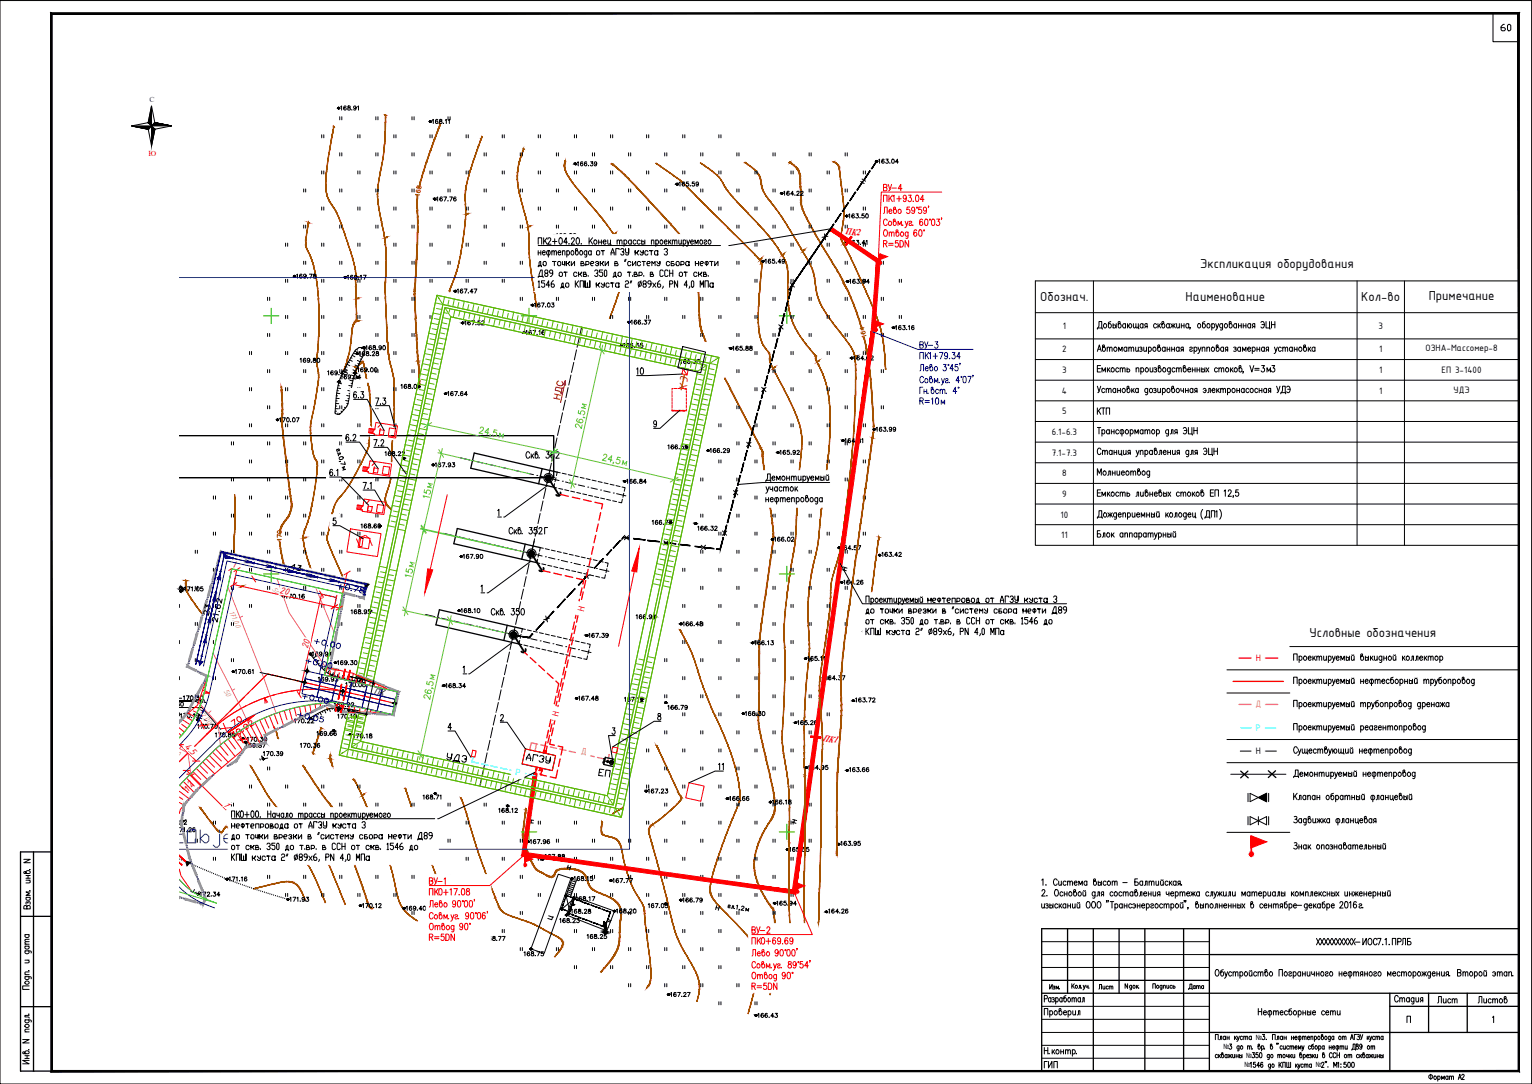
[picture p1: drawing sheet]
<svg xmlns="http://www.w3.org/2000/svg" width="594mm" height="420mm" viewBox="0 0 594 420" stroke-linecap="round" stroke-linejoin="round" font-family="sans-serif">
<defs><g id="words">
<text font-size="7.5" fill="#950000" x="219.4" y="155.9" transform="rotate(-90 219.4 155.9)">НДС</text>
<g font-size="7.1" fill="#58ba48">
<text x="168.6" y="194" transform="rotate(-90 168.6 194)">15м</text>
<text x="161.6" y="224.7" transform="rotate(-90 161.6 224.7)">15м</text>
</g>
<g font-size="7.1">
<text x="172.2" y="296.7">УДЭ</text>
<text x="202.8" y="297">АГЗУ</text>
</g>
<text font-size="6.6" fill="#f00" x="88.5" y="282.2">70</text>
<text font-size="6.6" x="231.1" y="302.3">ЕП</text>
<text font-size="6.2" fill="#00f" x="82.5" y="239.9" transform="rotate(-90 82.5 239.9)">23</text>
<g font-size="5.7">
<text x="581" y="13.1">60</text>
<text x="424.4" y="161.9">КТП</text>
<text x="556.3" y="389.8">Лист</text>
<text x="571.9" y="389.8">Листов</text>
<text x="403.6" y="415.2">ГИП</text>
</g>
<g font-size="5.4">
<text x="465.5" y="103.9">Экспликация оборудования</text>
<text x="403.4" y="116.8">Обознач.</text>
<text x="459.7" y="116.8">Наименование</text>
<text x="527.9" y="116.8">Кол-во</text>
<text x="554" y="116.2">Примечание</text>
<text x="507.8" y="246.9">Условные обозначения</text>
</g>
<text font-size="5.3" fill="#a55200" x="336.5" y="131.9" transform="rotate(-90 336.5 131.9)">164</text>
<text font-size="5.3" fill="#00f" x="111.5" y="222.2">43</text>
<text font-size="5.3" x="459.7" y="384.9">Дата</text>
<g font-size="4.9">
<text x="110.1" y="210.6" transform="rotate(-90 110.1 210.6)">170</text>
<text x="325.3" y="222.6">Н</text>
<text x="424.7" y="384.5">Лист</text>
</g>
<text font-size="4.7" fill="#b80000" x="266.3" y="151.4" transform="rotate(-84 266.3 151.4)">К3</text>
<g font-size="4.4">
<text x="302.7" y="76.9">164.22</text>
<text x="168.3" y="79">167.76</text>
<text x="113.6" y="109">169.78</text>
<text x="133.3" y="109.4">169.17</text>
<text x="137.9" y="139">168.28</text>
<text x="329.8" y="140.8">164.62</text>
<text x="125.9" y="146.4">169.45</text>
<text x="137.6" y="145.3">169.00</text>
<text x="167.6" y="182">167.93</text>
<text x="269.2" y="206.7">166.32</text>
<text x="178.5" y="217.7">167.90</text>
<text x="245.5" y="240.9">166.92</text>
<text x="263.5" y="243.8">166.48</text>
<text x="171.4" y="267.8">168.34</text>
<text x="328.1" y="300.2">163.66</text>
<text x="281.5" y="311.5">166.66</text>
<text x="123.8" y="318.9">170.23</text>
<text x="203.9" y="320.3">Н</text>
<text x="305.9" y="320.3">Н</text>
<text x="204.3" y="328.1">167.96</text>
<text x="304.8" y="331.3">165.55</text>
<text x="236.4" y="343.3">167.77</text>
<text x="299.9" y="352.1">165.94</text>
<text x="211.3" y="357.7">Ц</text>
<text x="215.9" y="358.8">168.23</text>
</g>
<g font-size="4.4" fill="#5cb800">
<text x="178.9" y="127">167.52</text>
<text x="148.2" y="177.8">168.22</text>
<text x="240.9" y="273">167.12</text>
</g>
<text font-size="4.4" fill="#00f" x="119.9" y="255.4">169.94</text>
<text font-size="4.4" fill="#f00" x="82.2" y="286.8">170.80</text>
<text font-size="4.4" fill="#a500dd" x="76.2" y="348.5">172.34</text>
<text font-size="4" fill="#a500dd" x="75.1" y="273.4">ст.</text>
<text font-size="4" x="234.2" y="358.8">Ц</text>
<g font-size="3.9">
<text x="412.1" y="127.6">1</text>
<text x="534.5" y="127.6">3</text>
<text x="411.9" y="136.6">2</text>
<text x="534.8" y="136.6">1</text>
<text x="552.8" y="136.2">ОЗНА-Массомер-8</text>
<text x="411.9" y="144.6">3</text>
<text x="534.8" y="144.6">1</text>
<text x="559" y="144.6">ЕП 3-1400</text>
<text x="411.7" y="152.6">4</text>
<text x="534.8" y="152.6">1</text>
<text x="563.7" y="152.4">УДЭ</text>
<text x="411.9" y="160.6">5</text>
<text x="407.9" y="168.6">6.1-6.3</text>
<text x="407.9" y="176.6">7.1-7.3</text>
<text x="411.9" y="184.6">8</text>
<text x="411.9" y="192.6">9</text>
<text x="411.3" y="200.6">10</text>
<text x="411.5" y="208.6">11</text>
<text x="144.8" y="269.1" transform="rotate(13 144.8 269.1)">ПК</text>
<text x="487" y="292.4" transform="rotate(-1 487 292.4)">Н</text>
</g>
<g font-size="3.9" fill="#f00">
<text x="89.8" y="219.8" transform="rotate(13 89.8 219.8)">1</text>
<text x="108.2" y="230" transform="rotate(12 108.2 230)">20</text>
<text x="226.4" y="237.4" transform="rotate(-75 226.4 237.4)">Н</text>
<text x="119.4" y="251.7" transform="rotate(-77 119.4 251.7)">20</text>
<text x="487" y="256.4">Н</text>
<text x="216.5" y="277.8" transform="rotate(-75 216.5 277.8)">Н</text>
<text x="71.4" y="289.6" transform="rotate(45 71.4 289.6)">4.5</text>
<text x="72.9" y="307.2" transform="rotate(-54 72.9 307.2)">1:2</text>
<text x="86.4" y="312" transform="rotate(45 86.4 312)">1</text>
</g>
<g font-size="3.9" fill="#dd6e6e">
<text x="486.8" y="274.2">Д</text>
<text x="225.2" y="292.2" transform="rotate(6 225.2 292.2)">Д</text>
</g>
<g font-size="3.9" fill="#0ff">
<text x="487" y="283.4" transform="rotate(-2 487 283.4)">Р</text>
<text x="199.8" y="300.3" transform="rotate(7 199.8 300.3)">Р</text>
</g>
<g font-size="3.7" fill="#f00">
<text x="327.9" y="90.6" transform="rotate(9 327.9 90.6)">ПК2</text>
<text x="318.9" y="287.1" transform="rotate(10 318.9 287.1)">ПК1</text>
</g>
<g font-size="3.1" fill="#f0f">
<text x="105.4" y="228.3" transform="rotate(59 105.4 228.3)">50</text>
<text x="88.7" y="237" transform="rotate(65 88.7 237)">171.00</text>
<text x="86.6" y="267.7" transform="rotate(60 86.6 267.7)">50</text>
<text x="76" y="275.3" transform="rotate(48 76 275.3)">172.00</text>
<text x="66.8" y="292.1" transform="rotate(28 66.8 292.1)">50</text>
</g>
<text font-size="3" fill="#00f" x="57.9" y="39.4">С</text>
<text font-size="3" fill="#f00" x="57.6" y="60.3">Ю</text>
<g font-size="2.8">
<text x="474.4" y="406.7">№</text>
<text x="487" y="403">№</text>
<text x="482.6" y="413.7">№</text>
<text x="483.3" y="410">№</text>
<text x="510.2" y="413.7">№</text>
</g>
</g></defs>
<g fill="#000" stroke="#000" stroke-width=".39">
<path d="M76.7 279.1l.1 .3zM76.7 279.1l.1 .3z"/>
<path d="M77.3 277.1l1 .4zM77.2 277.2l1.1 .3z"/>
<path d="M78.6 275.5l.4 .3zM78.5 275.6l.5 .2z"/>
</g>
<g fill="#a55200" stroke="#a55200" stroke-width=".39">
<path d="M117.8 347.8l.7 1.4zM117.8 347.8l.7 1.4zM117.3 346.7l.6 1zM117.3 346.7l.6 1zM116.9 345.8l.6 .8zM116.9 345.8l.6 .8zM116.5 345l.6 .7zM116.5 345l.6 .7zM116 344.3l.6 .6zM116 344.3l.6 .6zM115.6 343.6l.6 .6zM115.6 343.6l.6 .6z"/>
<path d="M115.1 343.1l.5 .6zM115.1 343.1l.6 .4z"/>
<path d="M114.6 342.7l.5 .3zM114.6 342.6l.5 .4zM114 342.3l.6 .3zM114.1 342.2l.5 .4z"/>
<path d="M113.4 342.1l.7 .1zM113.5 341.9l.6 .3z"/>
<path d="M112.7 341.9h.8zM112.8 341.8l.7 .1zM112 341.8h.8zM112 341.6l.8 .2zM111.1 341.8l.9-.2zM111.1 341.6h.9zM110.2 341.8l.9-.2zM110.2 341.7l.9-.1z"/>
<path d="M109.2 342l1-.2zM109.2 341.8l1-.1z"/>
<path d="M108 342.2l1.2-.2zM108 342.1l1.2-.3zM106.5 342.6l1.5-.5zM106.4 342.4l1.6-.3zM100.9 343.9l5.5-1.5zM100.8 343.8l5.6-1.4zM99.8 344.2l1.1-.3zM99.7 344l1.1-.2zM98.4 344.6l1.3-.6zM98.4 344.4l1.3-.4z"/>
<path d="M124.8 346.8l1.4 3zM124.8 346.8l1.4 3zM123.1 342.5l1.9 4.3zM123.1 342.5l1.9 4.3zM121.5 339.2l1.7 3.3zM121.5 339.2l1.7 3.3zM120.8 337.8l.9 1.3zM120.8 337.8l.9 1.3z"/>
<path d="M120.2 336.6l.6 1.2zM120.2 336.6l.7 1.1z"/>
<path d="M119.5 335.5l.8 1zM119.5 335.5l.8 1zM119 334.7l.7 .7zM119 334.7l.7 .7zM118.4 333.9l.7 .7zM118.4 333.9l.7 .7z"/>
<path d="M117.7 333.3l.7 .6zM117.7 333.3l.7 .5zM117.1 332.9l.8 .3zM117.2 332.7l.7 .5z"/>
<path d="M116.5 332.6l.6 .3zM116.5 332.4l.7 .3zM115.9 332.4h.6zM115.9 332.2l.6 .2zM115.2 332.4l.7-.2zM115.2 332.2h.7zM114.5 332.4l.7-.2zM114.5 332.3l.7-.1z"/>
<path d="M113.5 332.6l1-.2zM113.5 332.5l.9-.2z"/>
<path d="M109.3 333.6l4.2-1zM109.3 333.4l4.2-.9zM107.6 334l1.7-.6zM107.6 333.8l1.7-.4zM107.3 334l.3-.2zM107.2 333.9l.4-.1z"/>
<path d="M106.4 334.2l.8-.3zM106.4 334l.8-.1z"/>
<path d="M105.7 334.2l.7-.2zM105.7 334.1l.7-.1z"/>
<path d="M104.9 334.2l.8-.1zM104.9 334.1h.8zM104.2 334.1l.7 .1zM104.2 333.9l.7 .2zM103.4 333.9h.8zM103.5 333.7l.7 .2zM102.6 333.6l.8 .3zM102.7 333.4l.8 .3zM101.9 333.2l.8 .2zM101.9 333l.8 .4z"/>
<path d="M101 332.7l.9 .3zM101.1 332.6l.8 .4z"/>
<path d="M100.3 332.1l.8 .5zM100.4 332l.7 .6z"/>
<path d="M99.5 331.6l.9 .5zM99.6 331.4l.8 .7z"/>
<path d="M97.7 329.9l1.9 1.5zM97.7 329.9l1.9 1.5zM95.7 328l2.1 1.9zM95.7 328l2.1 1.9zM93 325.2l2.8 2.7zM93.1 325l2.7 2.9zM91.5 323.6l1.6 1.4zM91.6 323.5l1.5 1.5zM89.9 322l1.6 1.6zM90 321.9l1.6 1.6zM89.2 321.5l.8 .4zM89.3 321.4l.7 .5zM88.7 321.1l.6 .3zM88.7 321.1l.6 .3z"/>
<path d="M88.3 320.8l.5 .1zM88.4 320.7l.4 .2z"/>
<path d="M88 320.7h.3zM88 320.5l.3 .2z"/>
<path d="M87.7 320.7l.3-.2zM87.7 320.5h.3z"/>
<path d="M87.6 320.5l-.2 .3zM87.3 320.7l.3-.2zM87.3 320.7l-.2 .4zM87.3 320.7l-.2 .4z"/>
<path d="M87 321l-.2 .6zM87 321l-.2 .6zM86.7 321.5l-.3 .7zM86.7 321.5l-.3 .7zM86.3 322.1l-.2 .4zM86.3 322.1l-.3 .3z"/>
<path d="M86.1 322.3l-.3 .3zM85.8 322.5l.3-.2z"/>
<path d="M85.4 322.6l.4-.1zM85.5 322.5h.3z"/>
<path d="M85.1 322.5h.4zM85.2 322.4l.3 .1zM84.8 322.3l.4 .1zM84.9 322.2l.3 .2zM84.5 322l.4 .2zM84.6 321.9l.3 .3zM84.1 321.6l.5 .3zM84.2 321.5l.4 .4zM83.1 320.5l1 1.1zM83.1 320.5l1.1 1zM82 319l1.3 1.5zM82 319l1.3 1.5zM81.9 318.9h.2zM81.9 318.9h.2zM80.1 316.6l1.9 2.2zM80.1 316.6l1.9 2.2z"/>
<path d="M79 315l1.2 1.4zM79.1 314.9l1.1 1.5zM78.5 314.4l.5 .6zM78.5 314.4l.6 .5zM78.1 313.8l.6 .5zM78.1 313.8l.6 .5zM77.8 313.4l.4 .3zM77.8 313.4l.4 .3zM77.6 313.1l.3 .2zM77.6 313.1l.3 .2z"/>
<path d="M75.6 234.4l2.7 3.4zM75.6 234.4l2.7 3.4zM74.1 232.1l1.7 2.2zM74.1 232.1l1.7 2.2zM73 230.5l1.2 1.5zM73 230.5l1.2 1.5z"/>
<path d="M72.4 229.4l.8 1zM72.4 229.4l.8 1z"/>
<path d="M72.3 229l.3 .4zM72.3 229l.3 .4z"/>
<path d="M72.2 228.6l.3 .4zM72.2 228.6l.3 .4zM72.1 227.8l.3 .8zM72.1 227.8l.3 .8zM72 227.2l.2 .6zM72 227.2l.2 .6zM71.9 226.8l.2 .4zM71.9 226.8l.2 .4zM72 226.4l.1 .4zM72 226.4l.1 .4zM72 226.1l.1 .3zM72 226.1l.1 .3zM72 225.8l.1 .3zM72 225.8l.1 .3zM72 225.4l.1 .4zM72 225.4l.1 .4zM72 225.1l.1 .3zM72 225.1l.1 .3z"/>
<path d="M131.9 345.8l1.9 4.8zM131.9 345.8l2 4.7zM129.2 339.3l2.8 6.5zM129.2 339.3l2.8 6.5zM127 334.1l2.3 5.1zM127 334.1l2.3 5.1zM125.3 330l1.7 4.1zM125.3 330l1.9 4.1zM123.9 327l1.4 3zM123.9 327l1.5 2.9zM123.3 325.8l.6 1.2zM123.3 325.8l.7 1.1zM122.8 324.7l.6 1zM122.8 324.7l.6 1z"/>
<path d="M122.3 323.9l.6 .8zM122.3 323.9l.6 .8zM121.8 323.3l.6 .6zM121.8 323.3l.6 .6zM121.5 322.9l.5 .4zM121.5 322.9l.5 .4z"/>
<path d="M121.2 322.7l.4 .1zM121.2 322.6l.4 .2z"/>
<path d="M120.9 322.6h.3zM120.9 322.5l.3 .1z"/>
<path d="M120.5 322.7l.4-.2zM120.5 322.5h.4z"/>
<path d="M119 323l1.6-.3zM119 322.9l1.5-.4zM118.5 323.1l.5-.2zM118.4 323l.6-.1zM118.4 323l-.1 .2z"/>
<path d="M118 323.2l.3-.2zM118 323h.3z"/>
<path d="M117.7 323.2l.3-.2zM117.7 323h.3zM117.3 323h.4zM117.4 322.9l.3 .1z"/>
<path d="M116.9 322.8l.5 .1zM117 322.7l.4 .2zM116.5 322.6l.5 .1zM116.5 322.5l.5 .2zM116 322.2l.5 .3zM116.1 322.1l.4 .4zM114.9 321.2l1.1 1zM114.9 321.1l1.2 1z"/>
<path d="M113.2 319.6l1.7 1.5zM113.2 319.6l1.7 1.5z"/>
<path d="M111.1 317.3l2.2 2.2zM111.1 317.3l2.2 2.2zM108.7 314.6l2.4 2.7zM108.7 314.6l2.5 2.6z"/>
<path d="M106.4 311.9l2.4 2.6zM106.4 311.9l2.4 2.6zM105.2 310.3l1.3 1.5zM105.2 310.3l1.3 1.5zM104.3 309.1l1 1.2zM104.3 309.1l1 1.2zM103.5 308l.9 1zM103.5 308l.9 1z"/>
<path d="M102.8 306.7l.9 1.2zM102.8 306.7l.9 1.2zM100.3 302.4l2.5 4.3zM100.3 302.4l2.6 4.2zM100.2 302.2l.3 .1zM100.2 302.2l.3 .1zM98.5 299.2l1.9 2.9zM98.5 299.2l1.9 2.9zM97.4 297.3l1.1 1.9zM97.4 297.3l1.2 1.8zM97.2 297l.3 .2zM97.2 297l.3 .2z"/>
<path d="M107.7 286l.2 .2zM107.7 286l.2 .2zM107.5 285.1l.3 .9zM107.5 285.1l.3 .9zM107.2 284.1l.4 1zM107.2 284.1l.4 1z"/>
<path d="M106.8 283.2l.4 .9zM106.8 283.2l.6 .9z"/>
<path d="M106.3 281.9l.5 1.3zM106.3 281.9l.7 1.2z"/>
<path d="M90.7 213.7l.2 .9zM90.7 213.7l.2 .9zM90.6 211.8l.2 1.9zM90.6 211.8l.2 1.9zM90.7 209.8l-.1 2zM90.7 209.8l.1 2zM90.8 207.1l-.1 2.7zM90.8 207.1v2.7zM91 204.3l-.2 2.8zM91 204.3v2.8zM91.1 202.2l.1 2.1zM91.1 202.2l.1 2.1zM91.1 199.8l.1 2.4zM91.1 199.8l.1 2.4zM91.1 197.1l.2 2.7zM91.1 197.1l.2 2.7zM91 194l.2 3.1zM91 194l.2 3.1zM90.9 191.8l.2 2.2zM90.9 191.8l.2 2.2z"/>
<path d="M130.6 317l1.9 5.1 .3-.1zM130.6 317l.2-.1 2 5.1zM129.8 315.3l.8 1.7 .2-.1zM129.8 315.3l.2-.1 .8 1.7zM129.2 314l.6 1.3 .2-.1zM129.2 314l.2-.1 .6 1.3zM128.7 313.1l.5 .9 .2-.1zM128.7 313.1l.2-.1 .5 .9zM128.3 312.5l.4 .6 .2-.1zM128.3 312.5l.2-.2 .4 .7zM127.9 311.9l.4 .6 .2-.2zM127.9 311.9l.2-.2 .4 .6z"/>
<path d="M127.4 311.2l.5 .7 .2-.2zM127.4 311.2l.2-.1 .5 .6z"/>
<path d="M126 309.5l1.4 1.7 .2-.1zM126.2 309.3l1.4 1.8-1.6-1.6z"/>
<path d="M124.9 308.1l1.1 1.4 .2-.2zM124.9 308.1l.2-.2 1.1 1.4zM123.6 306.2l1.3 1.9 .2-.2zM123.6 306.2l.2-.2 1.3 1.9zM121.5 303l2.1 3.2 .2-.2zM121.5 303l.2-.1 2.1 3.1zM118.1 297.9l3.4 5.1 .2-.1zM118.1 297.9l.2-.2 3.4 5.2zM117.3 296.7l.8 1.2 .2-.2zM117.3 296.7l.3-.1 .7 1.1z"/>
<path d="M144 352.2l.3 .1 .1-.2zM144.1 352l.3 .1-.4 .1zM143.6 351.9l.4 .3 .1-.2zM143.8 351.7l.3 .3-.5-.1z"/>
<path d="M143.3 351.7l.3 .2 .2-.2zM143.5 351.5l.3 .2h-.5z"/>
<path d="M143 351.4l.5 .1zM143 351.4l.3-.2 .2 .3z"/>
<path d="M142.8 351l.2 .3 .3-.1zM142.8 351l.2-.1 .3 .3z"/>
<path d="M142.7 350.6l.1 .4 .3-.1zM142.7 350.6l.2-.1 .2 .4z"/>
<path d="M142.4 349.7l.3 .9 .2-.1zM142.4 349.7l.2-.1 .3 .9zM141.6 347.3l.8 2.4 .2-.1zM141.6 347.3l.3-.1 .7 2.4z"/>
<path d="M140.7 344.4l.9 2.9 .3-.1zM140.7 344.4h.2l1 2.8z"/>
<path d="M137.5 335.4l3.2 9.1 .2-.1zM137.5 335.4h.2l3.2 9zM133.5 324.7l4 10.7h.2zM133.5 324.7l.3-.1 3.9 10.8z"/>
<path d="M121.2 292.1h.3zM121.2 292.1h.3zM121.2 291.8l.3 .3zM121.2 291.8l.3 .3z"/>
<path d="M121.2 291.7l.3 .1zM121.2 291.7l.3 .1z"/>
<path d="M121.8 290.2l-.6 1.5 .3 .1zM121.8 290.2l.2 .1-.5 1.5zM123.7 284.5l-1.9 5.7 .2 .1zM123.7 284.5l.2 .1-1.9 5.7zM124.4 282.2l-.7 2.3 .2 .1zM124.4 282.2l.2 .1-.7 2.3zM124.4 282.1l.2 .2zM124.4 282.1l.2 .2zM124.4 282.1l.3 .1zM124.5 282l.2 .2z"/>
<path d="M109.7 202.9l-.4 .6 .2 .1zM109.7 202.9l.2 .1-.4 .6z"/>
<path d="M110.1 202.3l-.4 .6 .2 .1zM110.1 202.3l.2 .1-.4 .6z"/>
<path d="M110.7 201.5l-.6 .8 .2 .1zM110.7 201.5l.2 .2-.6 .7zM111.4 200.5l-.7 1 .2 .2zM111.4 200.5l.2 .2-.7 1z"/>
<path d="M111.8 200.1l-.4 .5 .2 .1zM111.8 200.1l.2 .1-.4 .5z"/>
<path d="M112 199.6l-.3 .5 .3 .1zM112 199.6h.2l-.2 .6zM112.3 199l-.3 .6h.2zM112.3 199l.2 .1-.3 .5z"/>
<path d="M112.5 198.4l-.2 .6 .2 .1zM112.5 198.4l.2 .1-.2 .6z"/>
<path d="M112.8 197.1l-.3 1.3 .2 .1zM112.8 197.1h.2l-.3 1.4z"/>
<path d="M112.9 196.4l-.1 .7h.3zM112.9 196.4l.3 .1-.1 .6z"/>
<path d="M113 195.8l-.1 .7h.3zM113 195.8h.2v.7z"/>
<path d="M113 195.2v.6h.2zM113 195.2h.2v.6zM112.9 194.4l.1 .8h.2zM112.9 194.4h.2l.1 .8z"/>
<path d="M112.5 192.3l.4 2.1h.2zM112.5 192.3h.3l.3 2.1zM112.1 189.8l.4 2.5h.3zM112.1 189.8h.3l.4 2.5zM111 180.7l1.1 9.1h.3zM111 180.7l.3-.1 1.1 9.2zM109.6 168.3l1.4 12.4 .3-.1zM109.6 168.3h.3l1.4 12.3zM109.2 163.8l.4 4.5h.3zM109.2 163.8l.2-.1 .5 4.6zM109.1 162.9l.1 .9 .2-.1zM109.1 162.9h.3v.8zM109.2 162.4l-.1 .5h.3zM109.2 162.4h.2v.5z"/>
<path d="M109.3 161.5l-.1 .9h.2zM109.3 161.5l.3 .1-.2 .8z"/>
<path d="M109.4 160.5l-.1 1h.3zM109.4 160.5h.2v1zM109.4 158.8v1.7h.2zM109.4 158.8h.2v1.7z"/>
<path d="M109.3 156.5l.1 2.3h.2zM109.3 156.5h.3v2.3zM109.1 151.1l.2 5.4h.3zM109.1 151.1h.2l.3 5.4zM109 149.9l.1 1.2h.2zM109 149.9h.3v1.2z"/>
<path d="M126.9 274.5v.4l.3-.1zM126.9 274.5h.2l.1 .3z"/>
<path d="M109.3 216.1l.5 2h.2zM109.3 216.1h.3l.4 2zM109 214.3l.3 1.8h.3zM109 214.3l.2-.1 .4 1.9z"/>
<path d="M108.7 212.6l.2 1.7 .3-.1zM108.7 212.6h.2l.3 1.6zM108.5 211l.2 1.6h.2zM108.5 211h.2l.2 1.6z"/>
<path d="M160.5 356.2l1.4 .7zM160.6 356l1.3 .9zM159.6 355.5l1 .5zM159.7 355.3l.9 .7z"/>
<path d="M158.8 354.9l.9 .5zM158.9 354.8l.8 .6zM158 354.2l.8 .7zM158 354.2l.9 .6zM157.4 353.6l.8 .6zM157.5 353.5l.7 .7z"/>
<path d="M156.8 352.9l.7 .6zM156.8 352.9l.7 .6z"/>
<path d="M156.2 352.2l.7 .6zM156.2 352.2l.7 .6z"/>
<path d="M155.7 351.5l.6 .6zM155.7 351.5l.6 .6zM155.3 350.7l.5 .7zM155.3 350.7l.5 .7z"/>
<path d="M155 350.1l.4 .5zM155 350.1l.4 .5zM154.7 349.3l.3 .8zM154.7 349.3l.4 .7zM154.2 347.7l.6 1.6zM154.2 347.7l.6 1.6zM153.7 345.7l.5 2zM153.7 345.7l.6 1.9zM153.1 342.9l.7 2.8zM153.1 342.9l.7 2.8zM152.4 339.6l.8 3.3zM152.4 339.6l.8 3.3zM151.7 336.8l.7 2.8zM151.7 336.8l.8 2.8zM150.7 333.8l1.1 3zM150.7 333.8l1.1 3zM149.5 330.5l1.4 3.3zM149.5 330.5l1.4 3.3zM147.7 326l1.8 4.5zM147.7 326l1.9 4.4zM145.8 321.2l1.9 4.8zM145.8 321.2l2.1 4.7zM143.7 316.1l2.2 5.1zM143.7 316.1l2.2 5.1zM141.6 311.5l2.2 4.6zM141.6 311.5l2.2 4.6zM140 307.8l1.6 3.7zM140 307.8l1.8 3.6z"/>
<path d="M139.1 305.8l1.1 2zM139.1 305.8l1.1 2zM138.3 304.2l.8 1.6zM138.3 304.2l.9 1.5z"/>
<path d="M137.8 303.1l.5 1.1zM137.8 303.1l.7 1zM137.3 302.4l.6 .6zM137.3 302.4l.6 .6zM137.2 302.3h.2zM137.2 302.3h.2z"/>
<path d="M128.8 296.8l.2 .2zM128.8 296.8l.2 .2z"/>
<path d="M128.7 296.1l.2 .7zM128.7 296.1l.2 .7z"/>
<path d="M128.5 295.8l.3 .2zM128.5 295.8l.3 .2z"/>
<path d="M128.4 295.6l.3 .1zM128.4 295.6l.3 .1zM128.4 295.4l.2 .1zM128.4 295.4l.2 .1z"/>
<path d="M128.2 295.1h.2zM128.2 295.1h.2zM128.1 294.7l.3 .2zM128.1 294.7l.3 .2zM128.1 294.4l.2 .3zM128.1 294.4l.2 .3zM128.1 294.2l.1 .2zM128.1 294.2l.1 .2zM128 293.9l.2 .1zM128 293.9l.2 .1z"/>
<path d="M128 293.7l.1 .2zM128 293.7l.1 .2zM128 293.6l.1 .1zM128 293.6l.1 .1z"/>
<path d="M128 293.3l.1 .3zM128 293.3l.1 .3zM128.1 292.8v.6zM128.1 292.8v.6z"/>
<path d="M120.1 219.5l.2 .4zM120.1 219.5l.3 .3zM119.5 217.8l.8 1.7zM119.5 217.8l.8 1.7zM119 216.1l.7 1.6zM119 216.1l.7 1.6zM118.6 214.5l.6 1.6zM118.6 214.5l.6 1.6z"/>
<path d="M118.2 213l.5 1.5zM118.2 213l.5 1.5zM117.9 211.7l.3 1.3zM117.9 211.7l.4 1.3zM117.7 210.4l.2 1.3zM117.7 210.4l.3 1.2zM117.5 209.3l.2 1.1zM117.5 209.3l.3 1.1zM117.5 208.4l.2 .9zM117.5 208.4l.2 .9zM117.5 207.6l.1 .8zM117.5 207.6l.1 .8z"/>
<path d="M117.7 206.8v.8zM117.7 206.8v.8zM117.9 206l-.1 .8zM117.9 206l-.1 .8zM118.4 204.8l-.5 1.2zM118.4 204.8l-.3 1.2zM119.2 202.5l-.8 2.3zM119.2 202.5l-.7 2.4zM119.9 200.2l-.6 2.4zM119.9 200.2l-.6 2.4zM120.4 198.4l-.3 1.8zM120.4 198.4l-.3 1.8z"/>
<path d="M120.8 196.3l-.3 2.1zM120.8 196.3l-.3 2.1zM121.2 193.8l-.4 2.5zM121.2 193.8l-.3 2.5zM121.7 191.3l-.3 2.6zM121.7 191.3l-.3 2.6zM122.1 188.6l-.3 2.7zM122.1 188.6l-.3 2.7zM122.5 186.1l-.4 2.5zM122.5 186.1l-.2 2.5zM122.8 183.9l-.2 2.2zM122.8 183.9l-.2 2.2z"/>
<path d="M122.9 182.1l-.1 1.8zM122.9 182.1v1.8zM123 180.6l.1 1.5zM123 180.6l.1 1.5zM122.9 179.6l.2 1zM122.9 179.6l.2 1zM122.9 179.2l.2 .4zM122.9 179.2l.2 .4zM122.7 178.9l.3 .3zM122.7 178.9l.3 .3z"/>
<path d="M122.6 178.6l.3 .2zM122.6 178.6l.3 .2z"/>
<path d="M122.3 178.2l.4 .3zM122.3 178.2l.4 .3zM122 177.5l.5 .6zM122 177.5l.5 .6z"/>
<path d="M121.7 176.9l.4 .6zM121.7 176.9l.4 .6z"/>
<path d="M121.5 176.1l.3 .7zM121.5 176.1l.3 .7zM121.2 175.1l.4 .9zM121.2 175.1l.4 .9zM121 173.9l.4 1.1zM121 173.9l.4 1.1zM120.8 172.6l.2 1.3zM120.8 172.6l.4 1.3zM120.5 169.5l.3 3.1zM120.5 169.5l.4 3zM120.4 168.1l.2 1.4zM120.4 168.1l.2 1.4zM120.3 166.8l.1 1.3zM120.3 166.8l.2 1.3zM120.3 165.4l.2 1.4zM120.3 165.4l.2 1.4zM120.4 164.3l-.1 1.1zM120.4 164.3l.1 1.1zM120.6 163.2l-.2 1.1zM120.6 163.2v1.1z"/>
<path d="M120.9 161.6l-.2 1.6zM120.9 161.6l-.2 1.6zM121.3 160l-.2 1.6zM121.3 160l-.2 1.6zM121.7 157.9l-.2 2.1zM121.7 157.9l-.2 2.1zM122.2 155.2l-.5 2.7zM122.2 155.2l-.3 2.7zM123.1 149.4l-.8 5.8zM123.1 149.4l-.8 5.8zM123.4 147.6l-.3 1.8zM123.4 147.6l-.1 1.8zM123.5 146.4l-.1 1.2zM123.5 146.4v1.2z"/>
<path d="M123.5 145.5l.2 .9zM123.5 145.5l.2 .9z"/>
<path d="M123.4 144.5l.1 1zM123.4 144.5l.3 1zM123.1 142.8l.5 1.7zM123.1 142.8l.5 1.7zM122.9 141.5l.2 1.3zM122.9 141.5l.3 1.2zM122.7 140.6l.3 .8zM122.7 140.6l.3 .8zM122.7 139.8l.2 .8zM122.7 139.8l.2 .8z"/>
<path d="M122.9 138.5v1.3zM122.9 138.5v1.3zM123.1 136.6l-.2 1.9zM123.1 136.6l-.1 1.9zM123.3 133.6l-.2 3zM123.3 133.6l-.1 3zM123.5 130.4l-.2 3.2zM123.5 130.4l-.1 3.2zM123.6 127.2l-.1 3.2zM123.6 127.2l.1 3.2z"/>
<path d="M123.7 124.1l.1 3.1zM123.7 124.1l.1 3.1zM123.6 119.9l.2 4.2zM123.6 119.9l.2 4.2zM123.4 115.8l.4 4.1zM123.4 115.8l.4 4.1zM123.1 111.9l.5 3.9zM123.1 111.9l.5 3.9z"/>
<path d="M122.9 110.2l.2 1.8zM122.9 110.2l.3 1.7zM122.7 108.5l.2 1.7zM122.7 108.5l.4 1.7zM122.2 105.7l.5 2.8zM122.2 105.7l.6 2.8zM121.5 103.2l.8 2.5zM121.5 103.2l.8 2.5zM121.2 101.9l.5 1.2zM121.2 101.9l.5 1.2zM120.8 100.8l.6 1.1zM120.8 100.8l.6 1.1zM120.4 99.7l.6 1.1zM120.4 99.7l.6 1.1zM120.1 98.8l.5 .9zM120.1 98.8l.5 .9zM119.4 97.4l.7 1.4zM119.4 97.4l.8 1.3zM118.9 96.6l.6 .8zM118.9 96.6l.6 .8zM118.7 95.9l.4 .6zM118.7 95.9l.4 .6z"/>
<path d="M118.5 95.2l.3 .7zM118.5 95.2l.3 .7zM118.5 94.4l.2 .8zM118.5 94.4l.2 .8zM118.5 93.3l.1 1.1zM118.5 93.3l.1 1.1z"/>
<path d="M118.7 91.8v1.5zM118.7 91.8v1.5z"/>
<path d="M118.9 90l-.1 1.8zM118.9 90l-.1 1.8zM119.3 87.8l-.2 2.2zM119.3 87.8l-.2 2.2zM119.5 86.7l-.2 1.1zM119.5 86.7v1.1zM119.6 86.2l.1 .5zM119.6 86.2l.1 .5z"/>
<path d="M178.8 361.3l.6 .2zM178.9 361.2l.5 .3zM178.4 361l.5 .2zM178.4 361l.5 .2zM178 360.7l.5 .2zM178 360.7l.5 .2zM177.3 359.9l.7 .8zM177.3 359.9l.8 .7zM176.7 358.9l.8 .9zM176.7 358.9l.8 .9zM176 357.7l.7 1.2zM176 357.7l.8 1.1zM175.3 356.2l.7 1.5zM175.3 356.2l.8 1.4zM174.5 354.2l.8 2zM174.5 354.2l.9 1.9zM173.6 351.8l1 2.4zM173.6 351.8l1 2.4zM172.3 348.2l1.4 3.6zM172.3 348.2l1.4 3.6zM171.5 346.1l.9 2.1zM171.5 346.1l.9 2.1zM169.1 339.6l2.5 6.4zM169.1 339.6l2.5 6.4zM167 333.8l2.2 5.7zM167 333.8l2.2 5.7zM165.7 330.1l1.4 3.7zM165.7 330.1l1.4 3.7zM165 328l.9 2zM165 328l.9 2z"/>
<path d="M164.4 326.5l.6 1.6zM164.4 326.5l.7 1.5zM163.4 324l1.1 2.5zM163.4 324l1.1 2.5zM162.5 321.4l1.1 2.5zM162.5 321.4l1.1 2.5zM161 317.1l1.6 4.3zM161 317.1l1.6 4.3zM159.4 312.4l1.6 4.7zM159.4 312.4l1.7 4.6zM158.1 308.6l1.3 3.8zM158.1 308.6l1.4 3.7zM157.7 307.4l.5 1.1zM157.7 307.4l.5 1.1zM157.4 306.5l.5 .9zM157.4 306.5l.5 .9zM157.1 305.7l.4 .7zM157.1 305.7l.4 .7z"/>
<path d="M133.6 142.7l-.2 1zM133.6 142.7l-.2 1zM133.8 142.2l-.1 .5zM133.8 142.2l-.1 .5zM134.4 140.5l-.5 1.8zM134.4 140.5l-.5 1.8zM134.6 139.8v.7zM134.6 139.8v.7zM134.7 139.1l-.1 .7zM134.7 139.1v.7zM134.8 138.6l.1 .5zM134.8 138.6l.1 .5zM135.3 136.9l-.3 1.8zM135.3 136.9l-.3 1.8z"/>
<path d="M135.6 135.2l-.3 1.8zM135.6 135.2l-.1 1.8zM136 132.8l-.2 2.5zM136 132.8l-.2 2.5zM136.3 129.4l-.2 3.5zM136.3 129.4l-.2 3.5zM136.4 128.5l-.1 .9zM136.4 128.5l.1 .9zM136.6 127.1v1.4zM136.6 127.1v1.4zM136.7 126.5v.6zM136.7 126.5v.6zM136.9 126l-.1 .6zM136.9 126l-.1 .6zM137.2 125.5l-.3 .5zM137.2 125.5l-.2 .6zM137.4 125.1l-.1 .5zM137.4 125.1l-.1 .5zM137.6 124.8l-.1 .4zM137.6 124.8l-.1 .4z"/>
<path d="M137.7 124.8l.2-.3zM137.9 124.5l-.1 .4zM138.1 124.3l-.1 .4zM138.1 124.3l-.1 .4z"/>
<path d="M138.2 123.9l.1 .4zM138.2 123.9l.1 .4zM138.2 121.7l.1 2.2zM138.2 121.7l.1 2.2zM137.9 111.5l.4 10.2zM137.9 111.5l.4 10.2zM137.9 111.3l.1 .2zM137.9 111.3l.1 .2zM137.8 108.5l.2 2.8zM137.8 108.5l.2 2.8zM137.8 108.3l.2 .2zM137.8 108.3l.2 .2z"/>
<path d="M137.9 107.4l.1 .8zM137.9 107.4l.1 .8zM137.9 106.3l.1 1.1zM137.9 106.3l.1 1.1zM137.8 105.2l.2 1.1zM137.8 105.2l.2 1.1zM137.6 103.8l.2 1.4zM137.6 103.8l.3 1.3z"/>
<path d="M137.2 102.3l.4 1.5zM137.2 102.3l.5 1.5zM136.7 100.3l.5 2zM136.7 100.3l.7 1.9zM136 97.8l.9 2.4zM136 97.8l.9 2.4zM135 94.9l1.1 2.9zM135 94.9l1.1 2.9zM133.6 90.7l1.5 4.1zM133.6 90.7l1.5 4.1zM132.3 87l1.3 3.7zM132.3 87l1.4 3.6zM131.4 84.6l1.1 2.4zM131.4 84.6l1.1 2.4zM130.6 82.6l1 2zM130.6 82.6l1 2zM130.1 81.8l.6 .8zM130.1 81.8l.6 .8z"/>
<path d="M129.7 81l.6 .7zM129.7 81l.6 .7zM128.8 79.8l1 1.2zM128.8 79.8l1 1.2zM128.1 78.7l.8 1zM128.1 78.7l.8 1zM127.6 77.9l.6 .7zM127.6 77.9l.6 .7z"/>
<path d="M127.2 77l.6 .8zM127.2 77l.6 .8zM126.9 76.2l.4 .8zM126.9 76.2l.4 .8zM126.6 75.2l.4 .9zM126.6 75.2l.4 .9zM126.4 74.2l.2 1zM126.4 74.2l.3 1z"/>
<path d="M126.3 73.1l.3 1.1zM126.3 73.1l.3 1.1z"/>
<path d="M126.2 71.9l.2 1.2zM126.2 71.9l.2 1.2zM126.2 70.4l.2 1.5zM126.2 70.4l.2 1.5zM126.3 68.7l-.1 1.7zM126.3 68.7l.1 1.7z"/>
<path d="M126.5 66.8v1.9zM126.5 66.8v1.9z"/>
<path d="M126.7 64.6v2.2zM126.7 64.6v2.2z"/>
<path d="M127.1 62.2l-.2 2.4zM127.1 62.2l-.2 2.4zM127.5 59.6l-.3 2.6zM127.5 59.6l-.3 2.6zM128.6 53.4l-1.1 6.2zM128.6 53.4l-1 6.2zM128.9 51.9l-.3 1.5zM128.9 51.9l-.2 1.5zM129.2 50.2l-.3 1.7zM129.2 50.2l-.2 1.7zM129.3 49.2v1.1zM129.3 49.2v1.1zM129.4 48.9l.1 .2zM129.4 48.9l.1 .2z"/>
<path d="M128.7 214l4.1 9.3zM128.7 214l4.1 9.3zM127.7 211.8l1.1 2.2zM127.7 211.8l1.1 2.2zM127.1 210.2l.7 1.6zM127.1 210.2l.7 1.6z"/>
<path d="M126.8 209.2l.5 1zM126.8 209.2l.5 1zM126.7 208.6l.1 .6zM126.7 208.6l.2 .6z"/>
<path d="M126.7 208.2l.1 .4zM126.7 208.2l.1 .4z"/>
<path d="M126.8 207.8l.1 .5zM126.8 207.8l.1 .5zM127.1 206.7l-.1 1.1zM127.1 206.7l-.1 1.1zM127.4 205.4l-.3 1.3zM127.4 205.4l-.1 1.3zM127.8 203.8l-.2 1.6zM127.8 203.8l-.2 1.6zM128.4 200.8l-.5 3zM128.4 200.8l-.5 3zM128.8 198.7l-.3 2.2zM128.8 198.7l-.3 2.2zM129.3 196.9l-.3 1.9zM129.3 196.9l-.3 1.9zM129.8 195.6l-.3 1.4zM129.8 195.6l-.3 1.4zM130.2 194.7l-.4 .9zM130.2 194.7l-.2 .9z"/>
<path d="M130.7 194l-.4 .8zM130.7 194l-.4 .8zM131.2 193.3l-.4 .8zM131.2 193.3l-.4 .8zM132 192.3l-.7 1zM132 192.3l-.7 1zM133.4 190.8l-1.4 1.5zM133.4 190.8l-1.2 1.6z"/>
<path d="M134.5 189.2l-1 1.6zM134.5 189.2l-1 1.6zM135.2 188.1l-.6 1.2zM135.2 188.1l-.6 1.2zM136 186.9l-.7 1.3zM136 186.9l-.7 1.3zM137.8 183.7l-1.7 3.2zM137.8 183.7l-1.7 3.2zM139.8 180l-2 3.7zM139.8 180l-1.9 3.8zM141.6 176.3l-1.7 3.7zM141.6 176.3l-1.7 3.7zM142.3 174.6l-.7 1.7zM142.3 174.6l-.6 1.8zM142.8 173.3l-.3 1.4zM142.8 173.3l-.3 1.4zM143.1 172.4l-.1 1zM143.1 172.4l-.1 1z"/>
<path d="M143.2 171.7l-.1 .7zM143.2 171.7l.1 .7z"/>
<path d="M143.2 171.4l.1 .3zM143.2 171.4l.1 .3zM143.2 170.4l.1 1zM143.2 170.4l.1 1z"/>
<path d="M143.2 169.8l.1 .7zM143.2 169.8l.1 .7z"/>
<path d="M143.9 164.7l.2 .3zM143.9 164.7l.2 .3zM143.8 162.1l.3 2.6zM143.8 162.1l.3 2.6z"/>
<path d="M143.3 154.4l.5 7.7zM143.3 154.4l.7 7.7zM143.3 153.2l.2 1.2zM143.3 153.2l.2 1.2zM143.1 150.9l.3 2.3zM143.1 150.9l.3 2.3z"/>
<path d="M143.1 150.5v.4zM143.1 150.5l.2 .3z"/>
<path d="M142.9 149.8l.3 .7zM142.9 149.8l.3 .7z"/>
<path d="M142.8 149.4l.2 .4zM142.8 149.4l.2 .4zM142.5 148.5l.4 .9zM142.5 148.5l.4 .9z"/>
<path d="M215.9 369.8l-.9 1zM215.9 369.8l-.8 1.1zM216.5 369l-.6 .8zM216.5 369l-.5 .9zM217 368.3l-.3 .8zM217 368.3l-.3 .8zM217.5 367.7l-.3 .7zM217.5 367.7l-.3 .7z"/>
<path d="M217.8 367.1l-.3 .6zM217.8 367.1l-.2 .6zM218 366.5l-.1 .6zM218 366.5l-.1 .6zM218.1 366v.6zM218.1 366v.6zM218.1 365.5l.2 .5zM218.1 365.5l.2 .5z"/>
<path d="M218.1 365.1l.2 .4zM218.1 365.1l.2 .4zM217.9 364.7l.3 .4zM217.9 364.7l.3 .4z"/>
<path d="M217.7 364.4l.4 .3zM217.7 364.4l.4 .3z"/>
<path d="M217.4 364.1l.4 .2zM217.4 364.1l.4 .2z"/>
<path d="M217 363.7l.5 .2zM217 363.6l.5 .3zM216.5 363.3l.5 .3zM216.5 363.3l.5 .3z"/>
<path d="M215.9 363l.6 .2zM215.9 362.9l.6 .3z"/>
<path d="M214 362.1l1.9 .9zM214.1 362l1.8 .9zM212.9 361.5l1.2 .5zM212.9 361.4l1.2 .6zM210.7 360.3l2.2 1.1zM210.8 360.2l2.1 1.2zM209.3 359.5l1.5 .7zM209.4 359.4l1.4 .8zM208.2 358.9l1.2 .5zM208.2 358.8l1.2 .6zM207.1 358.4l1.1 .5zM207.1 358.2l1.1 .6zM206 357.9l1.1 .3zM206 357.7l1.1 .5zM204.1 357.2l1.9 .7zM204.2 357l1.8 .7zM201.5 356.3l2.6 .9zM201.5 356.2l2.7 .8zM198.3 355.2l3.2 1zM198.4 355l3.1 1.2zM197.3 354.8l1 .4zM197.3 354.7l1.1 .3zM196.4 354.4l.9 .4zM196.5 354.3l.8 .4z"/>
<path d="M195.7 354l.8 .3zM195.7 353.9l.8 .4z"/>
<path d="M195 353.6l.7 .3zM195.1 353.5l.6 .4zM194.5 353.1l.5 .5zM194.6 353l.5 .5z"/>
<path d="M194.1 352.6l.5 .4zM194.1 352.6l.5 .4zM193.7 351.9l.5 .6zM193.7 351.9l.5 .6z"/>
<path d="M193.3 351l.5 .8zM193.3 351l.5 .8zM192 348.1l1.4 2.9zM192 348.1l1.4 2.9z"/>
<path d="M189.9 342.6l2.1 5.4zM189.9 342.6l2.3 5.3zM188.1 338l1.8 4.6zM188.1 338l1.9 4.5z"/>
<path d="M186.6 334l1.7 4zM186.6 334l1.7 4zM185.4 330.4l1.4 3.5zM185.4 330.4l1.4 3.5zM184.5 327.7l1 2.6zM184.5 327.7l1 2.6zM183.6 324.8l1 2.8zM183.6 324.8l1 2.8zM181.7 318.3l1.9 6.5zM181.7 318.3l2 6.5zM180.8 315.5l.9 2.8zM180.8 315.5l1 2.7zM179.9 312.4l1.1 3.1zM179.9 312.4l1.1 3.1z"/>
<path d="M179.4 311.2l.5 1.2zM179.4 311.2l.6 1.1zM179 310l.6 1.1zM179 310l.6 1.1zM178.8 309.6l.2 .4zM178.8 309.6l.3 .4z"/>
<path d="M178.7 309.3l.2 .2zM178.7 309.3l.2 .2z"/>
<path d="M151 197l.7 .4zM151 197l.7 .4zM150.6 196.6l.6 .3zM150.7 196.4l.5 .5z"/>
<path d="M150.3 196.1l.4 .3zM150.3 196.1l.4 .3zM150 195.7l.4 .3zM150 195.7l.4 .3zM149.7 195.3l.4 .4zM149.7 195.3l.4 .4zM149.6 194.9l.3 .3zM149.6 194.9l.3 .3z"/>
<path d="M149.4 194.4l.3 .5zM149.4 194.4l.3 .5z"/>
<path d="M149.4 194l.2 .4zM149.4 194l.2 .4z"/>
<path d="M149.4 193.5l.1 .5zM149.4 193.5l.1 .5zM149.4 192.9l.1 .6zM149.4 192.9l.1 .6z"/>
<path d="M149.6 192.1l-.1 .8zM149.6 192.1l-.1 .8zM149.8 191.1l-.1 1zM149.8 191.1l-.1 1zM150.3 189.8l-.4 1.4zM150.3 189.8l-.4 1.4zM150.8 188.2l-.4 1.6zM150.8 188.2l-.4 1.6z"/>
<path d="M151.1 187.1l-.2 1.2zM151.1 187.1l-.2 1.2zM151.4 185.6l-.1 1.5zM151.4 185.6l-.1 1.5z"/>
<path d="M151.4 185.5l.2 .2zM151.4 185.5l.2 .2z"/>
<path d="M151.8 175.5l.1 3.5zM151.8 175.5l.1 3.5zM151.9 172.9l-.1 2.6zM151.9 172.9v2.6zM152 172.8l.1 .1zM152 172.8l.1 .1zM152 172.4l.1 .4zM152 172.4l.1 .4zM152.1 170.8l-.1 1.6zM152.1 170.8v1.6z"/>
<path d="M152.8 160.3l-.1 3.5zM152.8 160.3l.1 3.5zM152.8 158.2l.2 2.1zM152.8 158.2l.2 2.1zM152.7 155.7l.3 2.5zM152.7 155.7l.3 2.5zM152.7 154.1l.2 1.6zM152.7 154.1l.2 1.6zM152.7 152.9l.1 1.2zM152.7 152.9l.1 1.2zM152.7 151.3l.1 1.6zM152.7 151.3l.1 1.6zM152.8 150.2l.1 1.1zM152.8 150.2l.1 1.1zM152.8 148.9l.1 1.3zM152.8 148.9l.1 1.3zM152.7 147.8l.2 1.1zM152.7 147.8l.2 1.1zM152.6 146.7l.3 1.1zM152.6 146.7l.3 1.1zM152.4 145.6l.2 1.1zM152.4 145.6l.3 1.1zM152 143.7l.6 1.8zM152 143.7l.6 1.8zM151.3 141l.8 2.6zM151.3 141l.8 2.6zM151 140.1l.4 .9zM151 140.1l.4 .9zM150.8 139.1l.2 1zM150.8 139.1l.4 1z"/>
<path d="M150.7 138.6l.2 .5zM150.7 138.6l.2 .5z"/>
<path d="M150.7 138.1l.2 .5zM150.7 138.1l.2 .5z"/>
<path d="M150.7 137.8l.2 .3zM150.7 137.8l.2 .3zM150.6 137.5l.2 .2zM150.6 137.5l.2 .2z"/>
<path d="M150.6 137.2l.2 .3zM150.6 137.2l.2 .3z"/>
<path d="M150.5 136.6l.2 .6zM150.5 136.6l.2 .6zM150.5 135.3v1.3zM150.5 135.3l.2 1.3zM150.4 133.6l.2 1.7zM150.4 133.6l.2 1.7zM150.3 132.9l.2 .7zM150.3 132.9l.2 .7z"/>
<path d="M150.2 132.8l.3 .1zM150.2 132.8l.3 .1z"/>
<path d="M150.2 132.6l.2 .1zM150.2 132.6l.2 .1z"/>
<path d="M150.1 132.2l.2 .3zM150.1 132.2l.2 .3zM149.9 127.4l.2 4.8zM149.9 127.4l.3 4.8zM149.4 115.1l.6 12.3zM149.4 115.1l.6 12.3zM149.2 111.2l.3 3.9zM149.2 111.2l.3 3.9zM149.2 110.6l.2 .6zM149.2 110.6l.2 .6z"/>
<path d="M149.3 110.3l.1 .3zM149.3 110.3l.1 .3z"/>
<path d="M149.4 109.6l-.1 .7zM149.4 109.6v.7zM149.5 107.3v2.3zM149.5 107.3v2.3zM149.7 103.3l-.2 4zM149.7 103.3l-.1 4zM149.7 101.4l.1 1.9zM149.7 101.4l.1 1.9zM149.7 99.7l.2 1.7zM149.7 99.7l.2 1.7zM149.6 97.9l.2 1.8zM149.6 97.9l.2 1.8zM149.5 96.2l.3 1.7zM149.5 96.2l.3 1.7zM149.4 94.6l.2 1.6zM149.4 94.6l.2 1.6zM149.2 93l.3 1.6zM149.2 93l.3 1.6zM148.7 90.1l.6 2.9zM148.7 90.1l.6 2.9zM147.9 86.1l.8 4zM147.9 86.1l.9 4zM147.2 82.8l.7 3.3zM147.2 82.8l.8 3.3zM146.8 80.3l.4 2.5zM146.8 80.3l.5 2.4zM146.5 78.2l.3 2.1zM146.5 78.2l.4 2.1zM146.3 76.3l.3 1.9zM146.3 76.3l.3 1.9zM146.3 75.2l.2 1.1zM146.3 75.2l.2 1.1zM146.3 74.1l.2 1.1zM146.3 74.1l.2 1.1zM146.4 73l.1 1.1zM146.4 73l.1 1.1zM146.6 71.8l-.2 1.2zM146.6 71.8v1.2zM146.9 69.3l-.3 2.5zM146.9 69.3l-.2 2.5zM147.6 65.9l-.7 3.4zM147.6 65.9l-.5 3.4zM148.1 63.2l-.4 2.7zM148.1 63.2l-.4 2.7zM148.5 61.2l-.2 2zM148.5 61.2l-.2 2zM148.8 58.7l-.3 2.5zM148.8 58.7l-.2 2.5zM149.1 55.9l-.3 2.8zM149.1 55.9l-.2 2.8zM149.2 53.6l-.1 2.3zM149.2 53.6v2.3zM149.3 51.1l-.1 2.5zM149.3 51.1l.1 2.5zM149.4 47.4l-.1 3.7zM149.4 47.4l.1 3.7zM149.4 45.4l.2 2zM149.4 45.4l.2 2zM149.4 44.7l.2 .7zM149.4 44.7l.2 .7z"/>
<path d="M163.1 70l-.8 2.8h.3zM163.1 70h.2l-.7 2.8zM164 66.7l-.9 3.3h.2zM164 66.7h.3l-1 3.3zM165.3 62.8l-1.3 3.9h.3zM165.3 62.8l.2 .1-1.2 3.8zM166.8 58.5l-1.5 4.3 .2 .1zM166.8 58.5l.2 .1-1.5 4.3zM168.4 53.8l-1.6 4.7 .2 .1zM168.4 53.8l.3 .1-1.7 4.7zM170.1 49.6l-1.7 4.2 .3 .1zM170.1 49.6l.2 .1-1.6 4.2zM170.4 48.6l-.3 1 .2 .1zM170.4 48.6l.2 .1-.3 1zM170.6 48.3v.4zM170.6 48.3v.4z"/>
<path d="M170.6 48.2l.2 .1zM170.6 48.2l.2 .1z"/>
<path d="M162.5 147.7l.1 1.3h.2zM162.5 147.7h.3v1.3zM162.4 144.6l.1 3.1h.3zM162.4 144.6h.2l.2 3.1zM162.3 142.6l.1 2h.2zM162.3 142.6h.3v2zM162.2 141.3l.1 1.3h.3zM162.2 141.3h.2l.2 1.3z"/>
<path d="M162 140.5l.2 .9 .2-.1zM162 140.5l.3-.1 .1 .9z"/>
<path d="M161.9 140.2l.4 .2zM161.9 140.2l.4 .2z"/>
<path d="M162 140l.2 .2zM162 140l.2 .2z"/>
<path d="M161.9 140h.3zM161.9 140h.3z"/>
<path d="M161.9 140h.3zM161.9 140l.3-.1zM161.8 138.3l.1 1.7 .3-.1zM161.8 138.3h.3l.1 1.6zM161.7 136.1l.1 2.2h.3zM161.7 136.1h.3l.1 2.2zM161.5 131.7l.2 4.4h.3zM161.5 131.7l.2-.1 .3 4.5zM161.4 130l.1 1.7 .2-.1zM161.4 130l.2-.1 .1 1.7z"/>
<path d="M161.3 128.9l.1 1.1 .2-.1zM161.3 128.9h.2l.1 1z"/>
<path d="M161 123.5l.3 5.4h.2zM161 123.5h.3l.2 5.4zM160.7 116.9l.3 6.6h.3zM160.7 116.9h.3l.3 6.6zM160.6 113.9l.1 3h.3zM160.6 113.9h.3l.1 3zM160.6 112.8v1.1h.3zM160.6 112.8h.3v1.1zM160.7 112.4l-.1 .4h.3zM160.7 112.4h.3l-.1 .4z"/>
<path d="M160.8 111.1l-.1 1.3h.3zM160.8 111.1h.3l-.1 1.3zM161.1 107.1l-.3 4h.3zM161.1 107.1h.2l-.2 4zM161.4 100.6l-.3 6.5h.2zM161.4 100.6l.3 .1-.4 6.4zM161.7 94.9l-.3 5.7 .3 .1zM161.7 94.9h.2l-.2 5.8zM161.8 90.1l-.1 4.8h.2zM161.8 90.1h.3l-.2 4.8zM161.9 86.4l-.1 3.7h.3zM161.9 86.4h.2v3.7zM161.8 84.2l.1 2.2h.2zM161.8 84.2h.3v2.2zM161.7 81.6l.1 2.6h.3zM161.7 81.6h.3l.1 2.6zM161.6 79.7l.1 1.9h.3zM161.6 79.7h.3l.1 1.9zM161.6 78.3v1.4h.3zM161.6 78.3h.3v1.4zM161.7 77l-.1 1.3h.3zM161.7 77h.2v1.3z"/>
<path d="M161.8 75.8l-.1 1.2 .2 .1zM161.8 75.8h.3l-.2 1.3z"/>
<path d="M234.2 375.2l-1.3 1.5 .2 .2zM234.2 375.2l.2 .1-1.3 1.6zM236.1 373l-1.9 2.2 .2 .1zM236.1 373l.2 .1-1.9 2.2zM236.9 372l-.8 1 .2 .1zM236.9 372l.2 .1-.8 1zM237.5 371l-.6 1 .2 .1zM237.5 371l.2 .2-.6 .9z"/>
<path d="M238.1 370.1l-.6 1 .2 .1zM238.1 370.1l.2 .1-.6 1zM238.6 369.2l-.5 .9 .2 .1zM238.6 369.2l.2 .2-.5 .8zM239.1 368.4l-.5 .8 .2 .2zM239.1 368.4l.2 .1-.5 .9z"/>
<path d="M239.4 367.6l-.3 .8 .2 .1zM239.4 367.6l.2 .1-.3 .8z"/>
<path d="M239.6 367l-.2 .6 .2 .1zM239.6 367l.3 .1-.3 .6z"/>
<path d="M239.8 366.3l-.2 .7h.3zM239.8 366.3l.2 .1-.1 .6zM239.9 365.6l-.1 .7 .2 .1zM239.9 365.6l.3 .1-.2 .7zM240 365l-.1 .6 .3 .1zM240 365h.3l-.1 .7zM240.2 363.4l-.2 1.6h.3zM240.2 363.4h.2l-.1 1.6zM240.2 361.4v2h.2zM240.2 361.4h.2v2zM240.2 359.3v2.1h.2zM240.2 359.3h.3l-.1 2.1zM240.3 358.1l-.1 1.2h.3zM240.3 358.1l.2 .1v1.1zM240.5 356.6l-.2 1.5 .2 .1zM240.5 356.6l.2 .1-.2 1.5zM240.7 355.3l-.2 1.3 .2 .1zM240.7 355.3h.2l-.2 1.4zM240.7 354.4v.9h.2zM240.7 354.4h.3l-.1 .9z"/>
<path d="M240.7 353.6v.8h.3zM240.7 353.6h.3v.8z"/>
<path d="M240.7 352.8v.8h.3zM240.7 352.8h.2l.1 .8z"/>
<path d="M240.5 352.2l.2 .7 .2-.1zM240.5 352.2l.2-.1 .2 .7z"/>
<path d="M240.2 351.5l.3 .7 .2-.1zM240.2 351.5h.3l.2 .6z"/>
<path d="M239.9 350.9l.3 .6 .3-.1zM239.9 350.9l.2-.1 .4 .6z"/>
<path d="M239.4 350.3l.5 .6 .2-.2zM239.4 350.3l.2-.2 .5 .6z"/>
<path d="M238.9 349.7l.5 .6 .2-.2zM238.9 349.7l.2-.2 .5 .6zM238.3 349.1l.6 .6 .2-.2zM238.3 349.1l.1-.1 .7 .5z"/>
<path d="M237.6 348.6l.7 .5 .1-.2zM237.7 348.4l.7 .5-.8-.3zM236.8 348.1l.8 .5 .1-.2zM236.9 347.9l.8 .5-.9-.3z"/>
<path d="M235.5 347.5l1.3 .6 .1-.2zM235.5 347.3l1.4 .6-1.4-.4z"/>
<path d="M233.5 346.7l2 .8v-.3zM233.6 346.4l1.9 .8-2-.5zM231.4 345.8l2.1 .9 .1-.3zM231.4 345.6l2.2 .8-2.2-.6z"/>
<path d="M230.6 345.4l.7 .4 .1-.2zM230.7 345.2l.7 .4-.8-.2z"/>
<path d="M230 345.1l.6 .3 .2-.2zM230.2 344.8l.6 .4-.8-.1zM229.6 344.8l.4 .3 .2-.3zM229.8 344.6l.4 .2h-.6zM229.3 344.4l.3 .4 .2-.2zM229.3 344.4l.1-.1 .4 .3z"/>
<path d="M228.9 344l.3 .4 .2-.1zM228.9 344l.2-.1 .3 .4z"/>
<path d="M228.6 343.7l.5 .2zM228.6 343.7l.3-.2 .2 .4z"/>
<path d="M228.4 343.2l.2 .5 .3-.2zM228.4 343.2l.2-.1 .3 .4z"/>
<path d="M228.2 342.7l.2 .5 .2-.1zM228.2 342.7l.2-.1 .2 .5zM227.7 341.5l.5 1.2 .2-.1zM227.7 341.5l.2-.1 .5 1.2zM227.5 341l.2 .5 .2-.1zM227.5 341l.3-.1 .1 .5zM227.2 340.3l.3 .7 .3-.1zM227.2 340.3l.3-.1 .3 .7z"/>
<path d="M227 339.7l.3 .6 .2-.1zM227 339.7l.2-.1 .3 .6z"/>
<path d="M226.7 339.2l.3 .5 .2-.1zM226.7 339.2l.2-.1 .3 .5z"/>
<path d="M226.4 338.8l.3 .4 .2-.2zM226.5 338.6l.4 .4-.5-.2zM225.9 338.4l.5 .4 .1-.2zM226.1 338.2l.4 .4-.6-.2z"/>
<path d="M225.5 338.1l.5 .3 .1-.2zM225.6 337.9l.5 .3-.6-.1z"/>
<path d="M225 337.8l.5 .3 .1-.2zM225.1 337.6l.5 .3-.6-.1z"/>
<path d="M224.4 337.5l.6 .3 .1-.2zM224.5 337.3l.6 .3-.7-.1z"/>
<path d="M223.6 337.3l.8 .2 .1-.2zM223.7 337.1l.8 .2h-.9z"/>
<path d="M222.8 337.1l.8 .2 .1-.2zM222.8 336.8l.9 .3h-.9zM221.8 337l1 .1v-.3zM221.9 336.7l.9 .1-1 .2zM220.8 336.9l1 .1 .1-.3zM220.9 336.6l1 .1-1.1 .2zM219.8 336.8l1 .1 .1-.3zM219.8 336.6h1.1l-1.1 .2zM218.8 336.8h1v-.2zM218.8 336.6h1l-1 .2zM217.9 336.9l.9-.1v-.2zM217.9 336.7l.9-.1-.9 .3z"/>
<path d="M217.2 337.1l.7-.2v-.2zM217.1 336.8l.8-.1-.7 .4z"/>
<path d="M216.5 337.3l.7-.2-.1-.3zM216.4 337.1l.7-.3-.6 .5z"/>
<path d="M216.3 337.1l-.1 .3 .3-.1zM216 337.2l.3-.1-.1 .3z"/>
<path d="M216 337.2l-.1 .4 .3-.2zM215.8 337.4l.2-.2-.1 .4z"/>
<path d="M215.8 337.4l-.1 .4zM215.6 337.7l.2-.3-.1 .4z"/>
<path d="M215.5 337.7l.1 .3zM215.5 337.7l.1 .3-.3-.1zM215.3 337.9v.8l.3-.7zM215.3 337.9v.8l-.2-.1zM215.1 338.6v.4l.2-.3zM215.1 338.6v.4z"/>
<path d="M214.9 338.9l.1 .4zM214.9 338.9l.1 .4z"/>
<path d="M214.8 339.2v.3zM214.8 339.2v.3z"/>
<path d="M214.6 339.3v.4zM214.6 339.3v.4z"/>
<path d="M214.5 339.5l-.1 .4zM214.2 339.6l.3-.1-.1 .4z"/>
<path d="M214.2 339.6l-.1 .4zM214 339.7l.2-.1-.1 .4zM214 339.7l-.2 .3zM213.8 339.8l.2-.1-.2 .3z"/>
<path d="M213.5 340h.3v-.2zM213.5 339.7l.3 .1-.3 .2z"/>
<path d="M213.2 339.9l.3-.1zM213.2 339.7l.3 .1-.3 .1z"/>
<path d="M212.8 339.8l.3 .1 .1-.2zM212.9 339.6l.3 .1-.4 .1zM212.3 339.6l.5 .2 .1-.2zM212.4 339.3l.5 .3h-.6zM210.9 338.8l1.4 .8 .1-.3zM211 338.6l1.4 .7-1.5-.5zM209.9 338.3l1 .5 .1-.2zM210 338.1l1 .5-1.1-.3zM209.5 338.1l.4 .2 .1-.2zM209.6 337.9l.4 .2h-.5zM208.7 337.7l.8 .4 .1-.2zM208.8 337.4l.8 .5-.9-.2z"/>
<path d="M208.1 337.2l.6 .5 .1-.3zM208.2 337l.6 .4-.7-.2z"/>
<path d="M207.6 336.6l.5 .6 .2-.2zM207.6 336.6l.1-.1 .6 .5z"/>
<path d="M207.1 335.9l.5 .7 .1-.1zM207.1 335.9l.1-.1 .5 .7z"/>
<path d="M206.5 334.9l.5 1 .3-.1zM206.5 334.9l.2-.1 .6 1z"/>
<path d="M205.9 333.6l.6 1.3 .2-.1zM205.9 333.6l.2-.1 .6 1.3zM205.1 332l.8 1.6 .2-.1zM205.1 332l.3-.1 .7 1.6zM204.3 329.9l.8 2.1 .3-.1zM204.3 329.9l.2-.1 .9 2.1zM204.2 329.6l.3 .2zM204.2 329.6l.2-.1 .1 .3zM203.7 328.4l.5 1.2 .2-.1zM203.7 328.4l.3-.1 .4 1.2zM203 326.6l.7 1.8 .3-.1zM203 326.6l.2-.2 .8 1.9z"/>
<path d="M202.8 325.6l.2 .9h.2zM202.8 325.6l.2-.1 .2 1zM202.6 324.6l.2 1 .2-.1zM202.6 324.6l.3-.1 .1 1z"/>
<path d="M202.6 323.9v.7h.3zM202.6 323.9h.3v.7zM202.6 323.3v.6h.3zM202.6 323.3h.3v.6z"/>
<path d="M202.8 321.4l-.2 1.9h.3zM202.8 321.4h.2l-.1 1.9zM203.6 315l-.8 6.4h.2zM203.6 315l.3 .1-.9 6.3zM203.8 314.1l-.2 .9 .3 .1zM203.8 314.1h.2l-.1 1zM203.8 314l.2 .1zM203.8 314h.2zM203.8 313.6v.4h.2zM203.8 313.6h.3l-.1 .4zM203.8 313.6h.3zM203.8 313.6h.3z"/>
<path d="M251.2 382.2l-.3 .6zM251.2 382.2l-.3 .6zM251.6 381.8l-.2 .5zM251.6 381.8l-.2 .5z"/>
<path d="M251.8 381.3l-.1 .5zM251.8 381.3l-.1 .5z"/>
<path d="M252 380.7v.7zM252 380.7v.7zM252.2 380.1v.7zM252.2 380.1v.7z"/>
<path d="M252.3 379.3l-.1 .8zM252.3 379.3v.8zM252.3 378.3l.1 1zM252.3 378.3l.1 1zM252.3 377.2l.2 1.1zM252.3 377.2l.2 1.1zM252.3 376l.2 1.2zM252.3 376l.2 1.2z"/>
<path d="M252.2 374.1l.1 2zM252.2 374.1l.3 1.9zM251.9 371.6l.4 2.5zM251.9 371.6l.4 2.5zM251 364.4l1.1 7.2zM251 364.4l1.1 7.2zM250.2 358.2l.9 6.2zM250.2 358.2l.9 6.2zM250 356.2l.3 2zM250 356.2l.3 2zM249.9 354.2l.1 2zM249.9 354.2l.2 2zM249.8 352.9l.2 1.3zM249.8 352.9l.2 1.3zM249.7 352.2l.1 .7zM249.7 352.2l.2 .7zM249.5 351.5l.4 .6zM249.5 351.5l.4 .6zM249.3 350.9l.4 .6zM249.3 350.9l.4 .6z"/>
<path d="M248.8 349.9l.5 1zM248.8 349.9l.6 .9zM247.8 348.4l1.1 1.4zM247.8 348.4l1.1 1.4zM246.4 346l1.4 2.4zM246.4 346l1.5 2.3zM245.8 345l.6 1zM245.8 345l.7 .9zM245.3 344.1l.7 .9zM245.3 344.1l.7 .9zM244.6 342.3l.7 1.8zM244.6 342.3l.8 1.7zM243.8 340.4l.9 1.9zM243.8 340.4l.9 1.9zM243.1 338.2l.9 2.1zM243.1 338.2l.9 2.1zM242.3 335.5l.9 2.6zM242.3 335.5l.9 2.6z"/>
<path d="M241.9 333.7l.5 1.8zM241.9 333.7l.5 1.8zM241.6 332.7l.4 1zM241.6 332.7l.4 1z"/>
<path d="M241.3 330.3l.3 2.4zM241.3 330.3l.5 2.3zM241 329.4l.3 .9zM241 329.4l.4 .9zM240.8 328.5l.4 .8zM240.8 328.5l.4 .8zM240.6 327.9l.3 .6zM240.6 327.9l.3 .6z"/>
<path d="M240.3 327.3l.3 .6zM240.3 327.3l.4 .5zM240.1 326.8l.4 .4zM240.1 326.8l.4 .4z"/>
<path d="M239.8 326.3l.4 .4zM239.8 326.3l.4 .4zM239.5 326l.4 .3zM239.6 325.8l.3 .5zM239.2 325.6l.3 .4zM239.3 325.5l.3 .3zM238.8 325.3l.5 .2zM238.9 325.2l.4 .3zM238.4 325.1l.5 .1zM238.5 325l.4 .2zM238 324.9l.5 .1zM238 324.7l.5 .3zM237.4 324.7h.6zM237.5 324.5l.5 .2z"/>
<path d="M235.9 324.3l1.5 .4zM236 324.1l1.4 .4zM234.9 324.1h1.1zM234.9 323.9l1.1 .2zM234.3 323.9h.6zM234.3 323.7l.6 .2zM234 323.7h.3zM234.1 323.6l.2 .1zM233.7 323.5l.4 .1zM233.8 323.4l.3 .2zM233.5 323.3l.3 .1zM233.5 323.3l.3 .1zM233.4 323l.2 .2zM233.4 323l.2 .2z"/>
<path d="M233.3 322.8l.2 .2zM233.3 322.8l.2 .2z"/>
<path d="M233.2 322.5l.2 .2zM233.2 322.5l.2 .2z"/>
<path d="M233.1 321.6l.2 .9zM233.1 321.6l.2 .9z"/>
<path d="M233.2 320.5l.1 1.1zM233.2 320.5l.1 1.1z"/>
<path d="M233.3 319v1.5zM233.3 319v1.5zM233.3 318.6l.2 .4zM233.3 318.6l.2 .4zM233.4 318.5l.1 .1zM233.4 318.5l.1 .1z"/>
<path d="M237.7 315.2l.6-.3zM237.8 315.3l.5-.4zM238.3 314.9l2.2-1.3zM238.3 315l2.2-1.2zM240.5 313.6l.9-.5zM240.5 313.8l1-.6z"/>
<path d="M174.2 112.7l.2 .2zM174.2 112.7l.2 .2zM174.5 111.8l-.1 1zM174.5 111.8l-.1 1z"/>
<path d="M175.1 110.4l-.6 1.4zM175.1 110.4l-.4 1.4z"/>
<path d="M175.2 110.2v.3zM175.2 110.2v.3zM175.7 108.9l-.4 1.3zM175.7 108.9l-.4 1.3zM176.4 106.8l-.6 2.2zM176.4 106.8l-.6 2.2zM176.6 106.4v.4zM176.6 106.4v.4z"/>
<path d="M177 105.1l-.3 1.3zM177 105.1l-.3 1.3zM177.5 103.6l-.3 1.5zM177.5 103.6l-.3 1.5zM177.9 101.9l-.3 1.8zM177.9 101.9l-.3 1.8zM178.3 99.7l-.3 2.2zM178.3 99.7l-.3 2.2zM179.2 95.1l-.9 4.6zM179.2 95.1l-.7 4.6zM179.8 90.6l-.5 4.6zM179.8 90.6l-.5 4.6zM180.3 86.7l-.5 3.9zM180.3 86.7l-.3 3.9zM180.4 85.1v1.7zM180.4 85.1v1.7zM180.5 83.6l-.1 1.5zM180.5 83.6l.1 1.5zM180.5 81.5l.1 2.1zM180.5 81.5l.1 2.1zM180.4 79.1l.3 2.4zM180.4 79.1l.3 2.4zM180.3 77l.3 2.1zM180.3 77l.3 2.1zM180.3 75.3l.2 1.7zM180.3 75.3l.2 1.7z"/>
<path d="M180.5 73.7v1.7zM180.5 73.7v1.7zM180.7 72l-.2 1.7zM180.7 72l-.1 1.7zM181 70.7l-.1 1.4zM181 70.7l-.1 1.4z"/>
<path d="M181.4 69.2l-.2 1.5zM181.4 69.2l-.2 1.5zM182.4 65.7l-.9 3.5zM182.4 65.7l-.9 3.5zM183.7 61.6l-1.2 4.1zM183.7 61.6l-1.2 4.1zM185.5 56.5l-1.8 5.1zM185.5 56.5l-1.6 5.1zM186.4 54.1l-.9 2.4zM186.4 54.1l-.7 2.5zM186.8 53l-.2 1.1zM186.8 53l-.2 1.1zM186.8 52.9l.1 .2zM186.8 52.9l.1 .2z"/>
<path d="M270.6 386.6l-.3 1.6zM270.6 386.6l-.3 1.6zM270.9 385.5l-.2 1.2zM270.9 385.5l-.2 1.2zM271.1 384.5l-.2 1zM271.1 384.5l-.1 1zM271.1 383.5v1zM271.1 383.5l.1 1zM271.2 382.4l.1 1.1zM271.2 382.4l.1 1.1zM271.1 381.4l.2 1zM271.1 381.4l.2 1z"/>
<path d="M271 380.4l.1 1zM271 380.4l.3 1zM270.7 379.4l.3 1zM270.7 379.4l.4 1zM270.4 378.4l.4 .9zM270.4 378.4l.4 .9zM269.9 377.1l.7 1.2zM269.9 377.1l.7 1.2zM269.2 375.6l.8 1.4zM269.2 375.6l.8 1.4zM268.2 373.9l1 1.7zM268.2 373.9l1.1 1.6zM266.8 371.5l1.4 2.4zM266.8 371.5l1.6 2.3zM264.6 367.7l2.2 3.8zM264.6 367.7l2.4 3.7zM263.9 366.3l.7 1.4zM263.9 366.3l.9 1.4zM263.2 364.9l.8 1.3zM263.2 364.9l.8 1.3zM262.7 363.7l.7 1.2zM262.7 363.7l.7 1.2zM262.2 362.5l.6 1.2zM262.2 362.5l.6 1.2zM261.7 361.2l.6 1.3zM261.7 361.2l.6 1.3zM261.3 359.8l.6 1.4zM261.3 359.8l.6 1.4z"/>
<path d="M260.5 356.8l1 3zM260.5 356.8l1 3zM259.4 352.3l1.2 4.4zM259.4 352.3l1.2 4.4zM258.4 348.1l1.2 4.2zM258.4 348.1l1.2 4.2zM257.4 344.1l1.2 4zM257.4 344.1l1.2 4zM256.2 339.4l1.2 4.7zM256.2 339.4l1.4 4.7zM254.7 334.1l1.6 5.2zM254.7 334.1l1.6 5.2zM252.9 327.8l1.8 6.3zM252.9 327.8l1.9 6.2zM252.7 327.1l.4 .7zM252.7 327.1l.4 .7zM251.7 323.3l1.2 3.7zM251.7 323.3l1.2 3.7zM251.5 322.7l.3 .6zM251.5 322.7l.3 .6zM251.5 322.2l.2 .5zM251.5 322.2l.2 .5zM251.5 321.8l.2 .4zM251.5 321.8l.2 .4zM251.7 321.3l-.2 .5zM251.7 321.3v.5zM251.8 320.9v.5zM251.8 320.9v.5z"/>
<path d="M252 320.5l-.2 .4zM252 320.5l-.1 .4zM252.2 320.3l-.1 .3zM252.2 320.3l-.1 .3z"/>
<path d="M252.2 320.2l.2-.2zM252.4 320l-.1 .3z"/>
<path d="M252.4 320l.8-.6zM252.5 320.1l.7-.7zM253.2 319.4l1.5-1.1zM253.3 319.5l1.4-1.2zM254.7 318.3l1.2-.8zM254.8 318.5l1.1-1zM255.9 317.5l2-1.7zM255.9 317.6l2-1.8z"/>
<path d="M257.9 315.8l2-1.7zM258 315.9l1.9-1.8zM259.9 314.1l1.5-1.3zM261.4 312.8l-1.4 1.4zM261.4 312.8l1.2-1.2zM262.6 311.6l-1.1 1.2zM263.4 310.7l-.7 1zM263.4 310.7l-.7 1zM263.9 310l-.4 .8zM263.9 310l-.4 .8z"/>
<path d="M264 309.7v.3zM264 309.7v.3zM264.1 309.4l.1 .4zM264.1 309.4l.1 .4z"/>
<path d="M264.2 309.2l.1 .2zM264.2 309.2l.1 .2zM264.1 308.9l.2 .3zM264.1 308.9l.2 .3zM264 308.7l.2 .2zM264 308.7l.2 .2z"/>
<path d="M263.8 308.5l.3 .2zM263.8 308.5l.3 .2z"/>
<path d="M263.4 308l.5 .4zM263.4 308l.5 .4zM262.9 307l.5 1zM262.9 307l.6 .9z"/>
<path d="M261.5 304l1.6 3zM261.5 304l1.6 3zM260.2 301.1l1.5 2.9zM260.2 301.1l1.5 2.9zM258.6 297.6l1.7 3.4zM258.6 297.6l1.7 3.4zM256.9 294.1l1.7 3.5zM256.9 294.1l1.8 3.5zM255.6 291.2l1.3 2.9zM255.6 291.2l1.4 2.8zM255 290l.7 1.2zM255 290l.7 1.2zM254.8 289.6l.3 .3zM254.8 289.6l.3 .3zM254.6 289.1l.4 .5zM254.6 289.1l.4 .5z"/>
<path d="M207.8 117.9l.1 .6zM207.8 117.9l.2 .6zM207.5 115.8l.4 2.1zM207.5 115.8l.4 2.1zM207.1 112.7l.4 3.1zM207.1 112.7l.6 3zM206.8 111.4l.4 1.3zM206.8 111.4l.4 1.3z"/>
<path d="M206.2 107.6l.8 3.8zM206.2 107.6l.8 3.8zM205.7 104.6l.5 3zM205.7 104.6l.6 2.9zM205.4 101.9l.3 2.7zM205.4 101.9l.5 2.6z"/>
<path d="M205.2 99.6l.4 2.3zM205.2 99.6l.4 2.3z"/>
<path d="M205.1 97.7l.3 1.9zM205.1 97.7l.3 1.9zM205.1 95.4l.2 2.3zM205.1 95.4l.2 2.3zM205.1 92.8l.2 2.6zM205.1 92.8l.2 2.6zM205 90.8l.3 2zM205 90.8l.3 2zM204.8 89l.3 1.8zM204.8 89l.3 1.8zM204.5 87.1l.3 1.9zM204.5 87.1l.4 1.8zM203.9 84.6l.6 2.5zM203.9 84.6l.7 2.5zM202.9 80.9l1 3.7zM202.9 80.9l1.1 3.7zM202 77.5l.9 3.4zM202 77.5l1 3.4zM201.3 74.9l.7 2.6zM201.3 74.9l.8 2.5zM200.9 72.7l.6 2.2zM200.9 72.7l.6 2.2z"/>
<path d="M200.7 70.8l.3 1.9zM200.7 70.8l.3 1.9zM200.5 69.4l.3 1.4zM200.5 69.4l.3 1.4zM200.5 68l.2 1.4zM200.5 68l.2 1.4z"/>
<path d="M200.6 66.7l.1 1.4zM200.6 66.7l.1 1.4zM200.8 65.3l-.2 1.4zM200.8 65.3v1.4zM201 63.9v1.4zM201 63.9v1.4zM201.3 62.6l-.1 1.4zM201.3 62.6l-.1 1.4zM201.8 61.2l-.3 1.4zM201.8 61.2l-.3 1.4z"/>
<path d="M202.3 59.6l-.4 1.7zM202.3 59.6l-.4 1.7zM202.8 58.3l-.5 1.3zM202.8 58.3l-.4 1.4zM203 57.7l-.1 .6zM203 57.7l-.1 .6z"/>
<path d="M237.2 121l-.9 2.4zM237.2 121l-.7 2.4zM238.5 117.6l-1.1 3.5zM238.5 117.6l-1.1 3.5zM239.5 114.6l-1 3zM239.5 114.6l-.9 3zM240.4 111.8l-.8 2.9zM240.4 111.8l-.8 2.9zM241.1 109.3l-.6 2.5zM241.1 109.3l-.6 2.5zM241.6 106.9l-.5 2.4zM241.6 106.9l-.4 2.4z"/>
<path d="M241.8 105.8l-.2 1.1zM241.8 105.8v1.1z"/>
<path d="M241.9 104.9l-.1 1zM241.9 104.9l.1 1zM242 103.9l.1 1zM242 103.9l.1 1zM242.1 103l.1 .9zM242.1 103l.1 .9zM242.1 102.1l.1 .9zM242.1 102.1l.1 .9zM242 101.1l.2 1zM242 101.1l.2 1z"/>
<path d="M241.9 100.2l.1 1zM241.9 100.2l.2 .9zM241.7 99.3l.3 .9zM241.7 99.3l.3 .9zM241.5 98.4l.4 .9zM241.5 98.4l.4 .9z"/>
<path d="M241.2 97.5l.4 .8zM241.2 97.5l.4 .8zM240.9 96.5l.4 .9zM240.9 96.5l.4 .9zM240.5 95.5l.4 1zM240.5 95.5l.5 .9z"/>
<path d="M240 94.6l.6 .9zM240 94.6l.6 .9zM239.5 93.6l.7 .9zM239.5 93.6l.7 .9z"/>
<path d="M238.7 92.1l.8 1.5zM238.7 92.1l.9 1.4z"/>
<path d="M237.7 90.6l1 1.6zM237.7 90.6l1.1 1.5zM236.5 88.9l1.3 1.6zM236.5 88.9l1.3 1.6zM235.2 87l1.4 1.8zM235.2 87l1.4 1.8zM233.7 85.1l1.6 1.8zM233.7 85.1l1.6 1.8zM232 83l1.7 2.1zM232.1 82.8l1.7 2.2zM227.5 77.6l4.5 5.4zM227.5 77.6l4.6 5.2zM224.3 73.9l3.2 3.7zM224.3 73.9l3.3 3.6zM223.1 72.4l1.2 1.5zM223.2 72.3l1.3 1.4zM222.1 71l1 1.4zM222.1 71l1.1 1.3zM221.2 69.8l1 1.2zM221.2 69.8l1 1.2zM220.5 68.7l.9 1zM220.5 68.7l.9 1zM219.9 67.7l.7 .9zM219.9 67.7l.7 .9zM219.5 66.9l.5 .8zM219.5 66.9l.5 .8zM219.2 66.1l.3 .8zM219.2 66.1l.4 .7zM218.9 65.3l.4 .7zM218.9 65.3l.4 .7zM218.9 64.6v.7zM218.9 64.6l.2 .7zM218.8 64l.2 .6zM218.8 64l.2 .6z"/>
<path d="M218.9 63.3l.1 .7zM218.9 63.3l.1 .7zM219.1 62.7l-.1 .7zM219.1 62.7l-.1 .7zM219.2 62.5v.3zM219.2 62.5v.3z"/>
<path d="M290.8 390.1l-.6 2.8zM290.8 390.1l-.6 2.8zM292.7 383.2l-1.8 7zM292.7 383.2l-1.8 7zM293.4 380.3l-.7 2.9zM293.4 380.3l-.5 2.9zM294 377.9l-.4 2.4zM294 377.9l-.4 2.4zM294.4 375.8l-.3 2.1zM294.4 375.8l-.3 2.1zM294.6 374.3v1.6zM294.6 374.3v1.6zM294.6 372.8l.2 1.5zM294.6 372.8l.2 1.5zM294.6 372.2l.2 .6zM294.6 372.2l.2 .6zM294.6 371.5l.2 .7zM294.6 371.5l.2 .7zM294.4 370.8l.2 .7zM294.4 370.8l.3 .7zM294.3 370.2l.3 .6zM294.3 370.2l.3 .6zM294 369.5l.4 .6zM294 369.5l.4 .6zM293.8 368.8l.4 .6zM293.8 368.8l.4 .6z"/>
<path d="M293.5 368.1l.3 .8zM293.5 368.1l.4 .7zM293.1 367.5l.5 .6zM293.1 367.5l.5 .6zM292.2 366l1 1.4zM292.2 366l1 1.4zM291.5 365l.9 .9zM291.5 365l.9 .9zM290.7 363.9l.9 1zM290.7 363.9l.9 1zM289.7 362.7l1.1 1.1zM289.7 362.7l1.1 1.1zM288.5 361.4l1.2 1.3zM288.5 361.4l1.3 1.2zM285.9 358.5l2.8 2.8zM285.9 358.5l2.8 2.8zM282.2 354.7l3.8 3.7zM282.2 354.7l3.8 3.7zM279.1 351.5l3.1 3.1zM279.1 351.5l3.1 3.1zM277.6 349.9l1.6 1.6zM277.7 349.8l1.5 1.7zM277.1 349.3l.5 .6zM277.1 349.3l.6 .5zM276.6 348.7l.5 .6zM276.6 348.7l.6 .5zM276.3 348.1l.5 .5zM276.3 348.1l.5 .5z"/>
<path d="M276 347.5l.4 .5zM276 347.5l.4 .5zM275.7 346.9l.3 .6zM275.7 346.9l.4 .5zM275.5 346.3l.4 .6zM275.5 346.3l.4 .6zM275.4 345.7l.1 .6zM275.4 345.7l.3 .6zM275.3 345.1l.2 .6zM275.3 345.1l.2 .6zM275.3 344.4l.2 .7zM275.3 344.4l.2 .7z"/>
<path d="M275.4 343.6l.1 .8zM275.4 343.6l.1 .8zM275.5 342.8l-.1 .8zM275.5 342.8v.8zM275.6 341.9l-.1 .9zM275.6 341.9v.9z"/>
<path d="M276.1 339.8l-.3 2.1zM276.1 339.8l-.3 2.1zM276.6 337.8l-.4 2.1zM276.6 337.8l-.4 2.1zM277.3 335.5l-.6 2.4zM277.3 335.5l-.6 2.4zM278.1 332.9l-.8 2.6zM278.1 332.9l-.6 2.7zM279.1 330l-1 2.9zM279.1 330l-.8 3zM280.2 326.9l-.9 3.2zM280.2 326.9l-.9 3.2zM281.5 323.6l-1.3 3.3zM281.5 323.6l-1.1 3.3zM282.7 320.3l-1.2 3.3zM282.7 320.3l-1.1 3.3zM283.9 317.4l-1.2 2.9zM283.9 317.4l-1 3zM285.2 314.4l-1.3 3zM285.2 314.4l-1.1 3zM286.2 312l-1 2.4zM286.2 312l-.9 2.5zM286.5 311.3l-.2 .8zM286.5 311.3l-.2 .8zM286.6 310.6v.7zM286.6 310.6v.7z"/>
<path d="M286.8 310l-.2 .6zM286.8 310v.6zM286.9 309.3v.7zM286.9 309.3v.7zM286.9 308.7l.1 .6zM286.9 308.7l.1 .6zM286.9 307.8l.2 .9zM286.9 307.8l.2 .9zM286.8 306.6l.3 1.2zM286.8 306.6l.3 1.2zM286.6 305.1l.3 1.5zM286.6 305.1l.3 1.5zM286.4 303.5l.4 1.6zM286.4 303.5l.4 1.6zM286.1 301.8l.5 1.7zM286.1 301.8l.5 1.7zM285.7 300.1l.4 1.7zM285.7 300.1l.5 1.7zM285.2 298.3l.6 1.8zM285.2 298.3l.6 1.8zM284.8 296.5l.6 1.7zM284.8 296.5l.6 1.7zM284.3 294.7l.5 1.8zM284.3 294.7l.6 1.8zM283.3 291.9l1.1 2.8zM283.3 291.9l1.1 2.8zM282.2 288.8l1.3 3zM282.2 288.8l1.3 3zM280.9 285.6l1.4 3.2zM280.9 285.6l1.4 3.2zM279.4 282l1.7 3.6zM279.4 282l1.7 3.6zM278.1 279.3l1.4 2.7zM278.1 279.3l1.4 2.7zM277.2 277.5l1.1 1.8zM277.2 277.5l1.1 1.8zM276.4 275.9l.8 1.5zM276.4 275.9l.9 1.4z"/>
<path d="M275.8 274.5l.8 1.3zM275.8 274.5l.8 1.3zM274.2 270.4l1.8 4.1zM274.2 270.4l1.8 4.1zM273.9 269.7l.4 .6zM273.9 269.7l.4 .6zM273.9 269.5l.2 .2zM273.9 269.5l.2 .2zM272.5 266l1.5 3.5zM272.5 266l1.5 3.5zM271.5 263l1.1 2.9zM271.5 263l1.1 2.9zM270.5 259.8l1 3.2zM270.5 259.8l1.1 3.1zM269.5 256.8l1.1 3zM269.5 256.8l1.1 3zM268.8 254.7l.9 2.1zM268.8 254.7l.9 2.1zM268.3 253.3l.6 1.4zM268.3 253.3l.6 1.4zM267.6 251.8l.8 1.4zM267.6 251.8l.8 1.4zM267 250.4l.8 1.4zM267 250.4l.8 1.4zM266.1 248.8l.9 1.6zM266.1 248.8l1 1.6zM265.3 247.2l.8 1.6zM265.3 247.2l.9 1.5zM264.5 245.9l.9 1.2zM264.5 245.9l.9 1.2zM264 244.9l.5 1zM264 244.9l.7 .9zM263.8 244.6l.4 .2zM263.8 244.6l.4 .2zM263.7 244.3l.2 .2zM263.7 244.3l.2 .2zM263.6 244.2l.3 .1zM263.6 244.2l.3 .1z"/>
<path d="M267.6 97.6l.8 1.7 .2-.1zM267.6 97.6l.2-.1 .8 1.7zM266.7 95.9l.9 1.7 .2-.1zM266.7 95.9l.3-.1 .8 1.7zM265.7 94.2l1 1.7 .3-.1zM265.7 94.2l.2-.1 1.1 1.7zM264.6 92.5l1.1 1.7 .2-.1zM264.6 92.5l.2-.1 1.1 1.7zM263.3 90.8l1.3 1.7 .2-.1zM263.3 90.8l.2-.2 1.3 1.8z"/>
<path d="M261.8 89l1.5 1.8 .2-.2zM261.8 89l.2-.1 1.5 1.7zM260.1 87.1l1.7 1.9 .2-.1zM260.1 87.1l.2-.2 1.7 2zM257.6 84.5l2.5 2.6 .2-.2zM257.6 84.5l.2-.2 2.5 2.6zM257 83.7l.6 .8 .2-.2zM257 83.7l.2-.1 .6 .7zM251.3 77.6l5.7 6.1 .2-.1zM251.3 77.6l.2-.2 5.7 6.2zM246.7 72.6l4.6 5 .2-.2zM246.7 72.6l.2-.2 4.6 5z"/>
<path d="M243.8 69.6l2.9 3 .2-.2zM244 69.3l2.9 3.1-3.1-2.8zM242.3 68.1l1.5 1.5 .2-.3zM242.3 68.1l.2-.2 1.5 1.4z"/>
<path d="M241 66.8l1.3 1.3 .2-.2zM241 66.8l.1-.2 1.4 1.3zM239.1 65.1l1.9 1.7 .1-.2zM239.1 65.1l.1-.2 1.9 1.7zM237.9 64.1l1.2 1 .1-.2zM237.9 64.1l.2-.1 1.1 .9z"/>
<path d="M237.5 63.8l.5 .2zM237.7 63.6l.3 .4-.5-.2zM237.3 63.7l.4-.1zM237.4 63.5l.3 .1-.4 .1zM237.1 63.5l.2 .2 .1-.2zM237.2 63.3l.2 .2h-.3z"/>
<path d="M273.3 132l.1 .3 .3-.1zM273.3 132l.3-.1 .1 .3zM272.6 130l.7 2 .3-.1zM272.6 130h.2l.8 1.9zM272.5 130h.3zM272.5 130h.3zM272.2 129.2l.3 .8 .3-.1zM272.2 129.2l.3-.1 .3 .8zM271.9 128.4l.3 .8 .3-.1zM271.9 128.4l.3-.1 .3 .8z"/>
<path d="M271.7 127.6l.2 .8h.3zM271.7 127.6l.3-.1 .2 .9zM271.5 126.6l.2 1 .3-.1zM271.5 126.6h.3l.2 .9zM271.4 125.6l.1 1h.3zM271.4 125.6h.2l.2 1zM271.2 124.4l.2 1.2h.2zM271.2 124.4h.3l.1 1.2zM271.1 121.8l.1 2.6h.3zM271.1 121.8h.2l.2 2.6zM270.9 118.3l.2 3.5h.2zM270.9 118.3h.3l.1 3.5zM270.8 112.9l.1 5.4h.3zM270.8 112.9h.2l.2 5.4zM270.6 110.8l.2 2.1h.2zM270.6 110.8h.2l.2 2.1zM270.4 108.9l.2 1.9h.2zM270.4 108.9l.3-.1 .1 2zM270.2 107l.2 1.9 .3-.1zM270.2 107h.3l.2 1.8zM270 105.3l.2 1.7h.3zM270 105.3l.2-.1 .3 1.8zM269.6 103.6l.4 1.7 .2-.1zM269.6 103.6h.3l.3 1.6zM269.2 102.1l.4 1.5h.3zM269.2 102.1h.3l.4 1.5z"/>
<path d="M299 382.1l-.5 3.4 .2 .1zM299 382.1h.2l-.5 3.5zM299.6 377.2l-.6 4.9h.2zM299.6 377.2l.2 .1-.6 4.8zM300 373.1l-.4 4.1 .2 .1zM300 373.1l.3 .1-.5 4.1zM300.4 369.4l-.4 3.7 .3 .1zM300.4 369.4l.2 .1-.3 3.7zM300.5 366.3l-.1 3.1 .2 .1zM300.5 366.3h.3l-.2 3.2zM300.6 363.3l-.1 3h.3zM300.6 363.3h.2v3zM300.5 360.3l.1 3h.2zM300.5 360.3h.2l.1 3zM300.3 357.4l.2 2.9h.2zM300.3 357.4h.3l.1 2.9zM300 354.2l.3 3.2h.3zM300 354.2h.2l.4 3.2zM299.8 352.7l.2 1.5h.2zM299.8 352.7h.3l.1 1.5z"/>
<path d="M298.3 350.7l.7 .9 .2-.1zM298.3 350.7l.2-.2 .7 1zM297.4 349.4l.9 1.3 .2-.2zM297.4 349.4l.2-.1 .9 1.2zM296.7 348.1l.7 1.3 .2-.1zM296.7 348.1l.2-.1 .7 1.3zM295.7 346.5l1 1.6 .2-.1zM295.7 346.5l.3-.1 .9 1.6zM294.9 345l.8 1.5 .3-.1zM294.9 345l.2-.2 .9 1.6zM294.2 343.4l.7 1.6 .2-.2zM294.2 343.4l.2-.1 .7 1.5zM293.6 341.9l.6 1.5 .2-.1zM293.6 341.9l.2-.1 .6 1.5zM293.1 340.4l.5 1.5 .2-.1zM293.1 340.4l.2-.1 .5 1.5z"/>
<path d="M292.7 339l.4 1.4h.2zM292.7 339l.3-.1 .3 1.5zM292.5 337.6l.2 1.4 .3-.1zM292.5 337.6l.2-.1 .3 1.4z"/>
<path d="M292.4 336.2l.1 1.3h.2zM292.4 336.2h.2l.1 1.3zM292.3 334.7l.1 1.5h.2zM292.3 334.7h.3v1.5zM292.4 333.2l-.1 1.5h.3zM292.4 333.2h.3l-.1 1.5z"/>
<path d="M292.7 331.6l-.3 1.5 .3 .1zM292.7 331.6h.2l-.2 1.6z"/>
<path d="M293 329.9l-.3 1.6 .2 .1zM293 329.9h.3l-.4 1.7zM293.5 328.2l-.5 1.7h.3zM293.5 328.2h.3l-.5 1.7z"/>
<path d="M294.1 326.4l-.6 1.8 .3 .1zM294.1 326.4l.3 .1-.6 1.8z"/>
<path d="M294.9 324.7l-.8 1.7 .3 .1zM294.9 324.7h.2l-.7 1.8z"/>
<path d="M295.7 322.9l-.8 1.8 .2 .1zM295.7 322.9l.2 .1-.8 1.8zM296.7 321.1l-1 1.8 .2 .1zM296.7 321.1l.2 .1-1 1.8zM298 319l-1.3 2.1 .2 .1zM298 319l.2 .2-1.3 2zM299.2 317.2l-1.2 1.8 .2 .2zM299.2 317.2l.2 .1-1.2 1.9zM299.5 316.5l-.3 .7 .2 .1zM299.5 316.5l.2 .1-.3 .7zM299.8 315.8l-.3 .7 .2 .1zM299.8 315.8l.2 .1-.3 .7zM300.1 314.9l-.3 .9 .2 .1zM300.1 314.9l.2 .1-.3 .9z"/>
<path d="M300.3 314l-.2 1h.2zM300.3 314l.2 .1-.2 .9zM300.4 313.1l-.1 .9 .2 .1zM300.4 313.1h.2l-.1 1zM300.4 311.9v1.2h.2zM300.4 311.9h.3l-.1 1.2z"/>
<path d="M300.3 310.6l.1 1.4 .3-.1zM300.3 310.6h.3l.1 1.3zM300.1 309.2l.2 1.4h.3zM300.1 309.2h.3l.2 1.4zM299.9 307.5l.2 1.7h.3zM299.9 307.5h.2l.3 1.7zM299.5 305.5l.4 2h.2zM299.5 305.5h.3l.3 2z"/>
<path d="M298.5 300.8l1 4.8 .3-.1zM298.5 300.8l.2-.1 1.1 4.8zM296.8 293.4l1.7 7.4 .2-.1zM296.8 293.4h.2l1.7 7.3zM295.6 288.5l1.2 4.9h.2zM295.6 288.5l.2-.1 1.2 5zM294.9 285.3l.7 3.2 .2-.1zM294.9 285.3h.2l.7 3.1zM294.3 282.6l.6 2.7h.2zM294.3 282.6h.3l.5 2.7zM294 280.5l.3 2.1h.3zM294 280.5h.3l.3 2.1z"/>
<path d="M294 279v1.5h.3zM294 279l.2-.1 .1 1.6z"/>
<path d="M294 277.3v1.6h.2zM294 277.3h.3l-.1 1.6zM294 277.2l.3 .1zM294 277.2l.3 .1zM294.2 273.7l-.2 3.5h.3zM294.2 273.7h.2l-.1 3.5zM294.3 268.7l-.1 5h.2zM294.3 268.7h.2l-.1 5zM294.3 261.2v7.5h.2zM294.3 261.2h.3l-.1 7.5zM294.3 253.1v8.1h.3zM294.3 253.1h.3v8.1zM294.3 252.6v.5h.3zM294.3 252.6h.3v.5zM294.3 249.9v2.7h.3zM294.3 249.9h.3v2.7zM294.4 247.9l-.1 2h.3zM294.4 247.9h.3l-.1 2zM294.7 245.3l-.3 2.6h.3zM294.7 245.3h.2l-.2 2.6z"/>
<path d="M295.2 241.5l-.5 3.8 .2 .1zM295.2 241.5l.2 .1-.5 3.8zM296.6 231.4l-1.4 10.1 .2 .1zM296.6 231.4l.2 .1-1.4 10.1zM298.9 215.6l-2.3 15.8 .2 .1zM298.9 215.6h.2l-2.3 15.9zM298.9 215.3v.3h.2zM298.9 215.3h.3l-.1 .3zM299.7 209.8l-.8 5.5h.3zM299.7 209.8h.2l-.7 5.5zM299.8 208.9l-.1 .9h.2zM299.8 208.9h.2l-.1 .9z"/>
<path d="M299.8 208.2v.7h.2zM299.8 208.2h.3l-.1 .7zM299.8 206.6v1.6h.3zM299.8 206.6h.2l.1 1.6z"/>
<path d="M299.6 204.9l.2 1.8 .2-.1zM299.6 204.9h.3l.1 1.7zM299.4 202.6l.2 2.3h.3zM299.4 202.6h.2l.3 2.3zM299 200l.4 2.6h.2zM299 200h.3l.3 2.6zM298.3 195l.7 5h.3zM298.3 195h.3l.7 5zM297.1 187.2l1.2 7.8h.3zM297.1 187.2l.2-.1 1.3 7.9zM296.2 181.7l.9 5.5 .2-.1zM296.2 181.7h.2l.9 5.4zM295.7 177.9l.5 3.8h.2zM295.7 177.9l.2-.1 .5 3.9z"/>
<path d="M295.6 177l.1 .9h.2zM295.6 177l.2-.1 .1 1z"/>
<path d="M295.6 176.4v.6h.2zM295.6 176.4h.2v.6z"/>
<path d="M295.6 175.7v.7h.2zM295.6 175.7h.3l-.1 .7z"/>
<path d="M295.6 175.2v.5h.3zM295.6 175.2h.2l.1 .5z"/>
<path d="M295.4 174.7l.2 .6 .2-.1zM295.4 174.7l.3-.1 .1 .6zM295 173.9l.4 .8 .3-.1zM295 173.9l.2-.2 .5 .9z"/>
<path d="M294.9 173.7h.3zM294.9 173.7h.3zM291.9 167.8l3 5.9 .2-.1zM291.9 167.8l.2-.1 3 5.9zM283.1 150.7l8.8 17.1 .2-.1zM283.1 150.7h.2l8.8 17zM281 146.6l2.1 4.1h.2zM281 146.6l.2-.1 2.1 4.2z"/>
<path d="M305.9 323.7l.2 2.4zM305.9 323.7l.2 2.4zM306.1 318.2l-.2 5.5zM306.1 318.2v5.5zM306.1 313.2l.1 5zM306.1 313.2l.1 5zM305.9 308.8l.3 4.4zM305.9 308.8l.3 4.4zM305.9 306.7l.2 2.1zM305.9 306.7l.2 2.1zM305.7 304.9l.3 1.8zM305.7 304.9l.3 1.8zM305.5 302.8l.4 2.1zM305.5 302.8l.4 2.1zM305.2 300.5l.3 2.3zM305.2 300.5l.4 2.2zM304.8 298.2l.6 2.3zM304.8 298.2l.6 2.3zM304.3 295.2l.5 3zM304.3 295.2l.7 3zM303.7 292l.6 3.2zM303.7 292l.8 3.1zM303.4 289.8l.5 2.2zM303.4 289.8l.5 2.2zM303.3 287.7l.1 2.1zM303.3 287.7l.3 2.1zM303.2 285.5l.2 2.2zM303.2 285.5l.2 2.2zM303.3 283.2l-.1 2.3zM303.3 283.2l.1 2.3zM303.5 280l-.2 3.2zM303.5 280l-.1 3.2zM303.7 278.1l-.2 1.9zM303.7 278.1v1.9zM304 271.3l-.3 6.8zM304 271.3l-.2 6.8zM304.2 263.6l-.2 7.7zM304.2 263.6l-.1 7.7zM304.3 260.3l.1 3.3zM304.3 260.3l.1 3.3zM304.3 257.6l.2 2.7zM304.3 257.6l.2 2.7zM304.3 255l.2 2.6zM304.3 255l.2 2.6zM304.2 252.6l.3 2.4zM304.2 252.6l.3 2.4zM304.2 251.1l.2 1.5zM304.2 251.1l.2 1.5zM304 247.7l.2 3.4zM304 247.7l.3 3.4zM304 244.8l.2 2.9zM304 244.8l.2 2.9zM304.1 241.8l.1 3zM304.1 241.8l.1 3zM304.2 238.7l-.1 3.1zM304.2 238.7v3.1z"/>
<path d="M304.7 234.3l-.3 4.4zM304.7 234.3l-.3 4.4zM305.3 229.2l-.6 5.1zM305.3 229.2l-.5 5.1zM306.1 223.4l-.7 5.8zM306.1 223.4l-.7 5.8zM307 217.9l-.8 5.5zM307 217.9l-.8 5.5zM307.6 214.5l-.5 3.4zM307.6 214.5l-.5 3.4zM308 212.2l-.3 2.3zM308 212.2l-.3 2.3z"/>
<path d="M308.2 210.6l-.2 1.7zM308.2 210.6l-.1 1.7zM308.4 208.9l-.2 1.7zM308.4 208.9v1.7zM308.5 207l-.1 1.9zM308.5 207v1.9zM308.7 204.2l-.2 2.8zM308.7 204.2v2.8zM308.8 199.8l-.1 4.4zM308.8 199.8v4.4zM309.1 193.2l-.3 6.6zM309.1 193.2l-.1 6.6zM309.3 188.6l-.2 4.6zM309.3 188.6l-.1 4.6zM309.7 184.4l-.4 4.2zM309.7 184.4l-.2 4.2zM310.2 179.3l-.4 5.1zM310.2 179.3l-.4 5.1zM310.6 176.3l-.2 3zM310.6 176.3l-.2 3zM310.8 174.2l-.2 2.1zM310.8 174.2l-.1 2.1zM310.9 172.3l-.1 1.9zM310.9 172.3v1.9z"/>
<path d="M310.9 170.8l.1 1.5zM310.9 170.8l.1 1.5zM310.8 169.3l.2 1.5zM310.8 169.3l.2 1.5zM310.6 167.8l.4 1.5zM310.6 167.8l.4 1.5z"/>
<path d="M310.4 166.3l.2 1.6zM310.4 166.3l.4 1.5zM310 164.8l.4 1.5zM310 164.8l.5 1.5zM309.5 163.2l.6 1.5zM309.5 163.2l.6 1.5zM308.9 161.4l.7 1.7zM308.9 161.4l.7 1.7zM308.3 160l.7 1.4zM308.3 160l.7 1.4zM307.6 158.5l.7 1.5zM307.6 158.5l.8 1.4zM306 154.9l1.8 3.5zM306 154.9l1.8 3.5zM303.9 150.8l2.1 4.1zM303.9 150.8l2.2 4.1zM301.2 145.7l2.8 5.1zM301.2 145.7l2.8 5.1zM300.5 144.4l.7 1.3zM300.5 144.4l.8 1.2zM299.4 142.3l1.1 2.1zM299.4 142.3l1.3 2.1zM298.8 141l.6 1.3zM298.8 141l.8 1.2zM298.5 140.3l.4 .7zM298.5 140.3l.4 .7zM298.4 139.8l.1 .5zM298.4 139.8l.2 .5zM298.4 139.2l.2 .6zM298.4 139.2l.2 .6zM298.4 138.4l.2 .8zM298.4 138.4l.2 .8zM298.4 137.5l.2 .9zM298.4 137.5l.2 .9z"/>
<path d="M298.2 137.1l.3 .4zM298.2 137.1l.3 .4z"/>
<path d="M298.2 136.9l.2 .1zM298.2 136.9l.2 .1z"/>
<path d="M298.1 136.7l.2 .1zM298.1 136.7l.2 .1zM297.1 135.5l1.1 1.1zM297.2 135.4l1 1.2z"/>
<path d="M296.5 134.7l.6 .8zM296.5 134.7l.7 .7zM295.9 133.8l.7 .8zM295.9 133.8l.7 .8zM295.4 132.9l.5 .9zM295.4 132.9l.6 .8z"/>
<path d="M295.1 131.8l.5 1zM295.1 131.8l.5 1zM294.7 130.7l.5 1.1zM294.7 130.7l.5 1.1zM294.4 129.4l.3 1.3zM294.4 129.4l.5 1.2zM294.2 128.1l.4 1.3zM294.2 128.1l.4 1.3z"/>
<path d="M294.1 126.6l.3 1.5zM294.1 126.6l.3 1.5zM294 125l.2 1.6zM294 125l.2 1.6zM294 123.1l.1 1.9zM294 123.1l.1 1.9zM294 121.1l.1 2zM294 121.1l.1 2z"/>
<path d="M294.1 118.8v2.3zM294.1 118.8v2.3zM294.4 113.6l-.3 5.2zM294.4 113.6l-.2 5.2zM295 107.1l-.6 6.5zM295 107.1l-.4 6.5z"/>
<path d="M295.4 102.4l-.4 4.7zM295.4 102.4l-.3 4.7z"/>
<path d="M295.2 102.2h.2zM295.2 102.2h.2z"/>
<path d="M295.1 101.9l.3 .2zM295.1 101.9l.3 .2z"/>
<path d="M295.1 101.6l.2 .2zM295.1 101.6l.2 .2zM295 101.4l.2 .2zM295 101.4l.2 .2z"/>
<path d="M294.6 100.8l.5 .5zM294.6 100.8l.5 .5z"/>
<path d="M293.8 99.9l.9 .8zM293.8 99.9l.9 .8zM292.7 98.7l1.3 1.2zM292.8 98.6l1.2 1.3zM287.9 93.9l4.9 4.7zM287.9 93.9l4.9 4.7zM282.1 88.2l5.9 5.7zM282.1 88.2l5.9 5.7zM274.3 80.5l7.9 7.6zM274.3 80.5l7.9 7.6zM269.7 75.9l4.7 4.5zM269.7 75.9l4.7 4.5zM266.5 72.6l3.3 3.2zM266.5 72.6l3.3 3.2zM264.9 71l1.7 1.5zM264.9 71l1.7 1.5z"/>
<path d="M264.3 70.4l.6 .6zM264.3 70.4l.7 .5zM263.6 69.9l.8 .5zM263.7 69.8l.7 .6zM260.8 67.9l2.8 2zM260.9 67.7l2.8 2.1zM256.2 64.6l4.6 3.3zM256.3 64.5l4.6 3.2zM254.3 63.3l2 1.2zM254.4 63.2l1.9 1.3z"/>
<path d="M311.9 301l.1 .2zM311.9 301l.1 .2zM312 300.1l.1 1zM312 300.1l.1 1zM312 299.1l.1 1zM312 299.1l.1 1zM312 298.2l.2 .9zM312 298.2l.2 .9zM311.9 297.6l.2 .6zM311.9 297.6l.2 .6zM311.7 296.5l.3 1.1zM311.7 296.5l.3 1.1zM311.8 295.9l.1 .6zM311.8 295.9l.1 .6zM311.8 294l.1 1.9zM311.8 294l.1 1.9zM311.8 291.7l.2 2.3zM311.8 291.7l.2 2.3zM311.8 289.1l.2 2.6zM311.8 289.1l.2 2.6zM311.8 281.3l.2 7.8zM311.8 281.3l.2 7.8z"/>
<path d="M311.9 278.1l.1 3.2zM311.9 278.1l.1 3.2zM312 275.2v2.9zM312 275.2v2.9zM312.1 271.4l-.1 3.8zM312.1 271.4v3.8zM312.4 267.3l-.3 4.1zM312.4 267.3l-.1 4.1zM312.8 263l-.4 4.3zM312.8 263l-.3 4.3zM313.2 258.7l-.4 4.3zM313.2 258.7l-.3 4.3zM313.4 257.2l-.2 1.5zM313.4 257.2v1.5zM313.6 254.7l-.1 2.5zM313.6 254.7l-.1 2.5zM313.8 253l-.2 1.7zM313.8 253v1.7zM313.8 251.3l.1 1.7zM313.8 251.3l.1 1.7zM313.8 249.5l.2 1.8zM313.8 249.5l.2 1.8zM313.6 245.8l.2 3.7zM313.6 245.8l.3 3.7z"/>
<path d="M313.4 242.4l.2 3.4zM313.4 242.4l.3 3.4zM313.3 239.7l.3 2.7zM313.3 239.7l.3 2.7zM313.3 237.3l.1 2.4zM313.3 237.3l.1 2.4zM313.3 235l.1 2.3zM313.3 235l.1 2.3zM313.4 233.3l-.1 1.7zM313.4 233.3v1.7zM313.4 231.4v1.9zM313.4 231.4l.1 1.9z"/>
<path d="M313.6 229.6v1.9zM313.6 229.6v1.9zM313.8 227.7v1.9zM313.8 227.7v1.9zM314.1 225.8l-.3 1.9zM314.1 225.8l-.2 1.9zM314.4 223.9l-.3 1.9zM314.4 223.9l-.2 1.9zM314.7 222l-.2 1.9zM314.7 222l-.2 1.9zM315 220.2l-.2 1.8zM315 220.2l-.2 1.8zM315.5 218.2l-.3 2zM315.5 218.2l-.3 2zM316.1 215.8l-.5 2.4zM316.1 215.8l-.5 2.4zM316.7 212.9l-.5 3zM316.7 212.9l-.5 3zM317.1 210.7l-.4 2.2zM317.1 210.7l-.2 2.2zM317.4 208.8l-.1 2zM317.4 208.8l-.1 2z"/>
<path d="M317.6 206l-.2 2.9zM317.6 206l-.1 2.9zM318 201.5l-.4 4.5zM318 201.5l-.2 4.5zM318.4 197.4l-.3 4.1zM318.4 197.4l-.3 4.1zM319.4 190.3l-.8 7.2zM319.4 190.3l-.8 7.2zM320.2 184.5l-.8 5.8zM320.2 184.5l-.7 5.8zM320.7 180.1l-.4 4.4zM320.7 180.1l-.4 4.4zM321.2 176.2l-.3 4zM321.2 176.2l-.3 4zM321.5 172.8l-.2 3.5zM321.5 172.8l-.2 3.5zM321.7 169.7l-.2 3.1zM321.7 169.7l-.1 3.1z"/>
<path d="M321.8 166.7l-.1 3zM321.8 166.7l.1 3zM321.9 163.8l.1 2.9zM321.9 163.8l.1 2.9zM321.9 161.1l.1 2.7zM321.9 161.1l.1 2.7zM321.7 158.5l.3 2.6zM321.7 158.5l.3 2.6zM321.6 156l.1 2.5zM321.6 156l.3 2.5zM321.3 153.8l.3 2.2zM321.3 153.8l.4 2.2zM320.9 151.6l.4 2.2zM320.9 151.6l.5 2.1zM320.6 150.3l.5 1.3zM320.6 150.3l.5 1.3zM320.3 148.9l.5 1.3zM320.3 148.9l.5 1.3zM320 147.6l.5 1.3zM320 147.6l.5 1.3z"/>
<path d="M319.5 146.3l.5 1.4zM319.5 146.3l.6 1.3zM319 145.1l.7 1.2zM319 145.1l.7 1.2zM318.5 143.9l.7 1.2zM318.5 143.9l.7 1.2zM318 142.7l.5 1.2zM318 142.7l.6 1.1zM317.2 141.4l.8 1.3zM317.2 141.4l.9 1.3zM317.2 141.3l.2 .1zM317.2 141.3l.2 .1zM316.4 139.8l.9 1.4zM316.4 139.8l.9 1.4zM316.3 139.4l.1 .4zM316.3 139.4l.3 .3z"/>
<path d="M316.3 139.2l.1 .2zM316.3 139.2l.1 .2zM316.3 139l.1 .2zM316.3 139l.1 .2zM316.3 138.6l.1 .4zM316.3 138.6l.1 .4z"/>
<path d="M316.2 138.3l.1 .3zM316.2 138.3l.2 .3zM316.2 138l.2 .2zM316.2 138l.2 .2z"/>
<path d="M314.1 135.5l2 2.4zM314.2 135.3l2 2.5z"/>
<path d="M312.6 133.6l1.5 1.9zM312.6 133.6l1.6 1.7zM311.4 132l1.3 1.5zM311.4 132l1.3 1.5zM310.2 130.3l1.3 1.6zM310.2 130.3l1.3 1.6z"/>
<path d="M309.2 128.8l1.1 1.5zM309.2 128.8l1.1 1.5zM308.4 127.2l.8 1.6zM308.4 127.2l1 1.5zM307.6 125.6l.8 1.6zM307.6 125.6l.9 1.5zM307 124.1l.8 1.5zM307 124.1l.8 1.5zM306.5 122.6l.6 1.5zM306.5 122.6l.6 1.5zM306.2 121.3l.3 1.3zM306.2 121.3l.4 1.3zM305.9 120l.4 1.3zM305.9 120l.4 1.3zM305.7 118.6l.2 1.4zM305.7 118.6l.3 1.4zM305.5 117.1l.2 1.5zM305.5 117.1l.4 1.5zM305.4 115.5l.3 1.6zM305.4 115.5l.3 1.6zM305.4 113.8l.2 1.7zM305.4 113.8l.2 1.7zM305.4 109.6l.1 4.2zM305.4 109.6l.1 4.2zM305.4 106.3l.2 3.3zM305.4 106.3l.2 3.3zM305.4 105.2l.2 1.1zM305.4 105.2l.2 1.1zM305.3 104.1l.2 1.1zM305.3 104.1l.2 1.1z"/>
<path d="M305.1 103.3l.3 .8zM305.1 103.3l.3 .8z"/>
<path d="M304.9 102.4l.4 .8zM304.9 102.4l.4 .8z"/>
<path d="M304.6 101.6l.3 .8zM304.6 101.6l.5 .7z"/>
<path d="M304.3 100.9l.5 .7zM304.3 100.9l.5 .7zM303.9 100.1l.4 .8zM303.9 100.1l.6 .7zM303.3 99l.6 1.1zM303.3 99l.7 1zM303.2 98.9h.2zM303.2 98.9h.2zM303.1 98.7l.2 .1zM303.1 98.7l.2 .1zM301.6 96.2l1.5 2.5zM301.6 96.2l1.6 2.4zM300.1 94.1l1.6 2zM300.1 94.1l1.6 2zM298.4 91.9l1.7 2.2zM298.4 91.7l1.8 2.3zM296.4 89.5l2 2.4zM296.4 89.5l2 2.2zM293.9 86.8l2.5 2.7zM294 86.7l2.5 2.7zM290 82.8l3.9 4zM290.1 82.6l3.9 4.1zM285.7 78.2l4.3 4.6zM285.7 78.2l4.4 4.4zM284.3 76.7l1.4 1.5zM284.4 76.5l1.4 1.6z"/>
<path d="M283.2 75.4l1.1 1.3zM283.3 75.3l1.1 1.2z"/>
<path d="M282.3 74.2l.9 1.2zM282.4 74.1l.9 1.2zM281.5 73.1l.8 1.1zM281.5 73.1l.9 1zM280.8 72.1l.8 .9zM280.8 72.1l.8 .9zM280.2 70.9l.6 1.2zM280.2 70.9l.8 1.1zM279.5 69.8l.8 1zM279.5 69.8l.8 1z"/>
<path d="M278.9 68.9l.7 .9zM278.9 68.9l.8 .8z"/>
<path d="M278 68l1 .8zM278 68l1 .8zM276.7 66.9l1.4 1zM276.7 66.9l1.4 1z"/>
<path d="M275.1 65.7l1.6 1.2zM275.2 65.5l1.6 1.3zM273 64.2l2.2 1.3zM273.1 64.1l2.1 1.4zM271.6 63.2l1.5 .9zM271.7 63l1.4 1.1z"/>
<path d="M317.7 269.7l.1 .9zM317.7 269.7l.2 .9zM317.7 267.4l.2 2.3zM317.7 267.4l.2 2.3zM317.7 265.6l.1 1.8zM317.7 265.6l.1 1.8z"/>
<path d="M317.8 264.2v1.4zM317.8 264.2v1.4zM317.9 262.8l-.1 1.4zM317.9 262.8v1.4zM318.6 257.5l-.7 5.3zM318.6 257.5l-.5 5.3zM319.2 254l-.6 3.5zM319.2 254l-.4 3.5zM320.7 244.1l-1.5 9.9zM320.7 244.1l-1.4 9.9zM321.2 240.5l-.5 3.6zM321.2 240.5l-.4 3.6zM321.5 237.7l-.3 2.8zM321.5 237.7l-.1 2.8zM321.8 235.5l-.3 2.2zM321.8 235.5l-.1 2.2z"/>
<path d="M321.9 233.5l-.1 2zM321.9 233.5v2z"/>
<path d="M322 231.7l.1 1.8zM322 231.7l.1 1.8zM322 229.9l.2 1.8zM322 229.9l.2 1.8zM322 228.8l.2 1.1zM322 228.8l.2 1.1zM322.1 227.4l-.1 1.4zM322.1 227.4l.1 1.4zM322.3 226l-.2 1.4zM322.3 226l-.1 1.4zM322.5 224.5l-.2 1.5zM322.5 224.5l-.1 1.5zM323 222.9l-.3 1.6zM323 222.9l-.3 1.6zM323.9 219.8l-.8 3.2zM323.9 219.8l-.8 3.2z"/>
<path d="M324.7 217.2l-.6 2.6zM324.7 217.2l-.6 2.6zM325.2 215.2l-.3 2zM325.2 215.2l-.3 2z"/>
<path d="M325.8 213l-.6 2.3zM325.8 213l-.4 2.3zM326.3 210.4l-.5 2.6zM326.3 210.4l-.4 2.6zM326.8 207l-.4 3.4zM326.8 207l-.4 3.4zM327.4 202l-.6 5zM327.4 202l-.5 5zM328.5 193.5l-1.1 8.5zM328.5 193.5l-.9 8.5zM329.4 185.3l-.9 8.2zM329.4 185.3l-.8 8.2zM330.2 177.8l-.8 7.5zM330.2 177.8l-.7 7.5zM330.7 171.2l-.5 6.6zM330.7 171.2l-.4 6.6zM331.1 165.2l-.4 6zM331.1 165.2l-.2 6zM331.4 159.2l-.3 6zM331.4 159.2l-.1 6zM331.6 153.2l-.2 6zM331.6 153.2v6z"/>
<path d="M331.7 147.1l-.1 6.1zM331.7 147.1l.1 6.1z"/>
<path d="M331.7 143.7l.2 3.4zM331.7 143.7l.2 3.4zM331.7 141.4l.2 2.3zM331.7 141.4l.2 2.3zM331.6 139.6l.3 1.8zM331.6 139.6l.3 1.8zM331.4 138.1l.3 1.5zM331.4 138.1l.3 1.5zM331.2 137.4l.3 .7zM331.2 137.4l.3 .7zM331 136.7l.3 .6zM331 136.7l.3 .6zM330.7 136l.4 .7zM330.7 136l.4 .7zM330.4 135.3l.5 .7zM330.4 135.3l.5 .7zM329.9 134.5l.5 .8zM329.9 134.5l.6 .8zM329.4 133.7l.7 .8zM329.4 133.7l.7 .8zM327.8 131.6l1.7 2zM327.8 131.6l1.7 2zM326 129.2l2 2.3zM326 129.2l2 2.3zM323 125.4l3.1 3.7zM323 125.4l3.1 3.7zM321 122.6l2.2 2.7zM321 122.6l2.2 2.7zM320.1 121.3l1 1.2zM320.1 121.3l1 1.2zM319.4 120.1l.9 1.1zM319.4 120.1l.9 1.1zM318.7 118.9l.8 1.1zM318.7 118.9l.8 1.1zM318.1 117.9l.7 1zM318.1 117.9l.7 1zM317.7 117l.6 .8zM317.7 117l.6 .8zM317.4 116l.3 1zM317.4 116l.5 .9zM317 115.1l.5 .9zM317 115.1l.5 .9zM316.8 114.2l.4 .9zM316.8 114.2l.4 .9zM316.6 113.2l.2 1zM316.6 113.2l.3 .9zM316.4 112.2l.2 1zM316.4 112.2l.3 1zM316.1 109.7l.4 2.5zM316.1 109.7l.4 2.5zM315.8 107.9l.3 1.8zM315.8 107.9l.4 1.7zM315.6 106.6l.4 1.3zM315.6 106.6l.4 1.3z"/>
<path d="M315.3 105.7l.4 .9zM315.3 105.7l.4 .9zM315 104.8l.5 .9zM315 104.8l.5 .9z"/>
<path d="M314.7 103.8l.3 1zM314.7 103.8l.5 .9zM314.2 102.9l.6 .9zM314.2 102.9l.6 .9zM313.7 101.8l.5 1.1zM313.7 101.8l.7 1zM313.1 100.7l.8 1.1zM313.1 100.7l.8 1.1zM311.1 97.4l2 3.3zM311.1 97.4l2.1 3.2zM310.6 96.4l.7 .9zM310.6 96.4l.7 .9zM309.3 94.2l1.4 2.2zM309.3 94.2l1.4 2.2zM306.8 90.1l2.5 4.1zM306.8 90.1l2.6 4zM305 87.2l1.8 2.9zM305 87.2l2 2.8zM303.4 84.6l1.7 2.5zM303.4 84.6l1.7 2.5zM302 82.6l1.5 1.9zM302 82.6l1.5 1.9zM300.6 80.7l1.4 1.9zM300.6 80.7l1.5 1.8zM298.9 78.5l1.8 2.1zM298.9 78.5l1.8 2.1zM297.7 77l1.3 1.4zM297.7 77l1.3 1.4z"/>
<path d="M297 75.9l.9 1zM297 75.9l.9 1zM296.4 75.1l.7 .8zM296.4 75.1l.7 .8zM296 74.2l.4 .9zM296 74.2l.5 .8z"/>
<path d="M295.7 73.6l.4 .6zM295.7 73.6l.4 .6zM295.5 72.9l.4 .6zM295.5 72.9l.4 .6zM295.3 72.1l.4 .7zM295.3 72.1l.4 .7zM295.1 71l.2 1.1zM295.1 71l.3 1.1zM294.9 69.9l.2 1.1zM294.9 69.9l.4 1.1z"/>
<path d="M294.7 69.2l.4 .7zM294.7 69.2l.4 .7zM294.5 68.5l.4 .7zM294.5 68.5l.4 .7z"/>
<path d="M294.3 67.9l.3 .6zM294.3 67.9l.3 .6zM294 67.5l.4 .4zM294 67.5l.4 .4zM293.7 67.1l.4 .3zM293.7 67.1l.4 .3zM292.9 66.2l.9 .8zM292.9 66.2l.9 .8zM292.2 65.5l.9 .6zM292.2 65.5l.9 .6z"/>
<path d="M291.3 64.8l.9 .7zM291.4 64.7l.9 .7zM289.9 63.8l1.5 .9zM290 63.7l1.4 1zM289.1 63.2l.9 .5zM289.2 63.1l.8 .6zM288.9 63.1h.3zM289 62.9l.2 .2z"/>
<path d="M333.2 124.7l1 3.2 .2-.1zM333.2 124.7l.3-.1 .9 3.2zM332.2 121.5l1 3.2 .3-.1zM332.2 121.5h.2l1.1 3.1zM331 118.4l1.2 3.1h.2zM331 118.4l.3-.1 1.1 3.2zM329.8 115.4l1.2 3 .3-.1zM329.8 115.4l.2-.1 1.3 3zM329.1 113.8l.7 1.6 .2-.1zM329.1 113.8l.3-.1 .6 1.6zM328.5 112.6l.6 1.2 .3-.1zM328.5 112.6l.3-.1 .6 1.2z"/>
<path d="M328 111.5l.5 1.1 .3-.2zM328 111.5l.2-.1 .6 1zM327.5 110.7l.5 .8 .2-.1zM327.5 110.7l.2-.2 .5 .9zM327.2 110.2l.3 .5 .2-.2zM327.2 110.2l.2-.1 .3 .4zM327 109.7l.2 .5 .2-.1zM327 109.7l.3-.1 .1 .5z"/>
<path d="M326.8 109.1l.2 .6 .3-.1zM326.8 109.1l.2-.1 .3 .6zM326.5 108.5l.3 .6 .2-.1zM326.5 108.5l.3-.1 .2 .6z"/>
<path d="M325.7 106.9l.8 1.6 .3-.1zM325.7 106.9l.2-.1 .9 1.6z"/>
<path d="M324.6 104.9l1.1 2 .2-.1zM324.6 104.9l.2-.1 1.1 2zM322.5 101.5l2.1 3.4 .2-.1zM322.5 101.5l.2-.1 2.1 3.4zM318.3 94.6l4.2 6.9 .2-.1zM318.3 94.6l.2-.1 4.2 6.9zM316.1 90.8l2.2 3.8 .2-.1zM316.1 90.8l.2-.1 2.2 3.8z"/>
<path d="M314.2 87.5l1.9 3.3 .2-.1zM314.2 87.5l.2-.2 1.9 3.4zM312.7 84.7l1.5 2.8 .2-.2zM312.7 84.7l.2-.2 1.5 2.8zM311.7 82.5l1 2.2 .2-.2zM311.7 82.5l.2-.1 1 2.1z"/>
<path d="M311.1 81.1l.6 1.4 .2-.1zM311.1 81.1l.2-.1 .6 1.4zM310.7 79.9l.4 1.2 .2-.1zM310.7 79.9l.2-.1 .4 1.2z"/>
<path d="M310.6 78.9l.1 .9h.2zM310.6 78.9l.2-.1 .1 1z"/>
<path d="M310.6 77.8v1h.2zM310.6 77.8h.2v1zM310.6 77.3v.5h.2zM310.6 77.3h.2v.5z"/>
<path d="M310.3 72.3l.1 2.7h.3zM310.3 72.3h.2l.2 2.7zM310.2 71.1l.1 1.2h.2zM310.2 71.1h.3v1.2zM310.2 69.5v1.6h.3zM310.2 69.5h.2l.1 1.6z"/>
<path d="M310.1 68.3l.1 1.2h.2zM310.1 68.3h.2l.1 1.2zM309.9 67.4l.2 .9h.2zM309.9 67.4l.3-.1 .1 1z"/>
<path d="M309.7 66.5l.2 .9 .3-.1zM309.7 66.5h.2l.3 .8z"/>
<path d="M309.5 66.1l.2 .4 .2-.1zM309.5 66.1l.2-.1 .2 .4zM309.2 65.7l.3 .4 .2-.1zM309.2 65.7l.2-.1 .3 .4zM308.9 65.3l.3 .4 .2-.1zM308.9 65.3l.2-.1 .3 .4z"/>
<path d="M308.6 64.9l.3 .4 .2-.1zM308.6 64.9l.2-.1 .3 .4zM307.8 64.2l.8 .7 .2-.1zM307.8 64.2l.2-.2 .8 .8z"/>
<path d="M306.7 63.4l1.1 .8 .1-.2zM306.9 63.2l1 .8-1.2-.6z"/>
<path d="M306.3 63.1l.5 .3 .1-.2zM306.5 62.9l.4 .3-.6-.1zM306.2 63.1l.3-.2zM306.4 62.9l-.2 .2zM306.1 62.9h.3zM306.2 62.7l.2 .2h-.3z"/>
<path d="M334.9 130.8l.8 3.3 .2-.1zM334.9 130.8l.3-.1 .7 3.3z"/>
<path d="M338.2 169.7l.3 .1zM338.2 169.7l.3 .1zM338.3 169l-.1 .7h.3zM338.3 169h.3l-.1 .7zM338.5 167.6l-.2 1.4h.3zM338.5 167.6l.3 .1-.2 1.3zM338.7 166.5l-.2 1.1 .3 .1zM338.7 166.5l.2 .1-.1 1.1z"/>
<path d="M338.6 165.2l.1 1.3h.2zM338.6 165.2h.3v1.3zM338.4 160.6l.2 4.6h.3zM338.4 160.6h.3l.2 4.6zM338 153.5l.4 7.1h.3zM338 153.5h.2l.5 7.1zM337.5 147.4l.5 6.1h.2zM337.5 147.4h.3l.4 6.1z"/>
<path d="M337.2 144.6l.3 2.8h.3zM337.2 144.6h.3l.3 2.8zM336.9 141.9l.3 2.7h.3zM336.9 141.9h.2l.4 2.7zM336.5 139.4l.4 2.5h.2zM336.5 139.4l.3-.1 .3 2.6zM335.7 134.1l.8 5.3 .3-.1zM335.7 134.1l.2-.1 .9 5.3z"/>
<path d="M343.2 141l.3 2.2zM343.2 141l.3 2.2zM343 137.8l.4 3.2zM343 137.8l.4 3.2zM342.8 135l.2 2.8zM342.8 135l.4 2.8zM342.4 132.5l.4 2.5zM342.4 132.5l.5 2.5zM342.1 130.3l.5 2.2zM342.1 130.3l.5 2.2zM341.8 128.9l.4 1.4zM341.8 128.9l.4 1.4zM341.4 127.5l.4 1.4zM341.4 127.5l.5 1.4zM341 126.1l.5 1.4zM341 126.1l.5 1.4zM340.5 124.6l.7 1.5zM340.5 124.6l.7 1.5zM340 123.1l.7 1.5zM340 123.1l.7 1.5zM339.3 121.4l.8 1.7zM339.3 121.4l.8 1.7zM337.6 117.2l1.9 4.2zM337.6 117.2l1.9 4.2zM335.8 113.1l1.9 4.1zM335.8 113.1l1.9 4.1zM333.8 108.5l2.2 4.6zM333.8 108.5l2.2 4.6zM331.7 103.9l2.2 4.6zM331.7 103.9l2.2 4.6zM329.9 100.1l1.9 3.7zM329.9 100.1l1.9 3.7zM328.2 96.7l1.7 3.4zM328.2 96.7l1.8 3.3zM327.6 95.6l.6 1.1zM327.6 95.6l.7 1zM327 94.6l.7 .9zM327 94.6l.7 .9zM326.9 94.4l.3 .1zM326.9 94.4l.3 .1zM326.4 93.5l.5 .9zM326.4 93.5l.6 .8z"/>
<path d="M326.3 93.1l.3 .4zM326.3 93.1l.3 .4zM326.1 92.7l.3 .4zM326.1 92.7l.3 .4z"/>
<path d="M326.1 92.3l.2 .4zM326.1 92.3l.2 .4zM326.1 91.8l.1 .5zM326.1 91.8l.1 .5zM326.1 90.8l.1 1zM326.1 90.8l.1 1z"/>
<path d="M326.4 88.9l-.2 1.9zM326.4 88.9l-.2 1.9zM326.8 87l-.2 2zM326.8 87l-.2 2zM327 85.4l-.1 1.7zM327 85.4l-.1 1.7z"/>
<path d="M327.1 83.9l-.1 1.6zM327.1 83.9l.1 1.6zM327.2 82.3l.1 1.6zM327.2 82.3l.1 1.6zM327.1 80.3l.2 2zM327.1 80.3l.2 2zM326.9 77.9l.3 2.4zM326.9 77.9l.3 2.4zM326.6 75.1l.3 2.8zM326.6 75.1l.5 2.8zM326.1 71.5l.7 3.6zM326.1 71.5l.7 3.6zM325.9 69.6l.2 1.9zM325.9 69.6l.4 1.9zM325.6 66.9l.4 2.7zM325.6 66.9l.4 2.7zM325.4 65.3l.3 1.6zM325.4 65.3l.3 1.6z"/>
<path d="M325.3 64.9l.2 .4zM325.3 64.9l.2 .4zM325.1 64.5l.3 .3zM325.1 64.5l.3 .3zM325 64.1l.3 .3zM325 64.1l.3 .3zM324.7 63.8l.4 .3zM324.7 63.8l.4 .3zM324.1 63.3l.7 .4zM324.1 63.3l.7 .4z"/>
<path d="M323.7 63l.5 .2zM323.8 62.9l.4 .3zM323.4 62.8l.4 .1zM323.5 62.7l.3 .2z"/>
<path d="M93.3 227.2v.3l1.1-.5zM93.3 227.5l1.1-.5v.3z"/>
<path d="M117.6 208.2v.3l1.1-.3zM117.6 208.5l1.1-.3v.3z"/>
<path d="M143.3 171.6v.3l1-.3zM143.3 171.9l1-.3v.3z"/>
<path d="M138.3 124.1l-.1 .3 1.1-.2zM138.2 124.4l1.1-.2v.3z"/>
<path d="M138.1 115.6v.3l1-.4zM138.1 115.9l1-.4v.3z"/>
<path d="M149.1 92v.3l1.1-.5zM149.1 92.3l1.1-.5v.3z"/>
<path d="M180.6 82.7v.3l1.1-.3zM180.6 83l1.1-.3v.3z"/>
<path d="M204.7 87.7v.3l1-.5zM204.7 88l1-.5 .1 .3z"/>
<path d="M237.9 90.8l.2 .2 .7-.8zM238.8 90.2l.2 .2-.9 .6z"/>
<path d="M294.5 100.6l.2 .2 .7-.9zM295.4 99.9l.1 .3-.8 .6z"/>
<path d="M303.2 98.7l.2 .3 .7-.8zM304.1 98.2l.1 .2-.8 .6z"/>
<path d="M311.1 97.2l.2 .3 .7-.9zM312 96.6l.2 .3-.9 .6z"/>
<path d="M326.9 94.2l.1 .2 .8-.8zM327.8 93.6l.1 .3-.9 .5z"/>
<path d="M336 135.3l.1 .3 1-.4zM336.1 135.6l1-.4v.3z"/>
<path d="M316.7 140.1l.1 .3 .8-.7zM316.8 140.4l.8-.7 .2 .2z"/>
<path d="M299.6 142.6l.2 .3 .8-.8zM299.8 142.9l.8-.8 .1 .3z"/>
<path d="M140.3 308.1l.1 .3 .9-.7zM140.4 308.4l.9-.7 .1 .2z"/>
<path d="M121.6 322.9l.2 .2 .6-.9zM122.4 322.2l.2 .2-.8 .7z"/>
<path d="M118.6 321.9l.2 1.1 .3-.1zM118.6 321.9h.3l.2 1z"/>
<path d="M117.8 322l-.2 1 .3 .1zM117.8 322l.3 .1-.2 1z"/>
<path d="M305.1 373.9l-.2 2.5zM305.1 373.9l-.2 2.5zM305.6 370.4l-.5 3.5zM305.6 370.4l-.3 3.5zM305.9 367.5l-.2 3zM305.9 367.5l-.2 3zM306.1 364.7l-.2 2.8zM306.1 364.7l-.1 2.8zM306.2 362.4l-.1 2.3zM306.2 362.4v2.3zM306.2 360.8l.2 1.6zM306.2 360.8l.2 1.6zM306.2 359l.2 1.8zM306.2 359l.2 1.8zM306.1 354.6l.3 4.4zM306.1 354.6l.3 4.4zM305.9 349.3l.3 5.3zM305.9 349.3l.3 5.3zM305.8 346.2l.2 3.1zM305.8 346.2l.2 3.1zM305.8 342.6l.1 3.6zM305.8 342.6l.1 3.6zM305.9 333.6l-.1 9zM305.9 333.6v9zM306 330.4l.1 3.2zM306 330.4l.1 3.2zM306 328.9l.1 1.5zM306 328.9l.1 1.5zM305.9 326.9l.3 2zM305.9 326.9l.3 2zM305.9 326.6l.2 .3zM305.9 326.6l.2 .3zM305.9 326.5l.2 .1zM305.9 326.5l.2 .1zM305.9 326.4l.2 .1zM305.9 326.4l.2 .1zM305.9 326.1l.2 .3zM305.9 326.1l.2 .3z"/>
<path d="M311.2 365.7l-.2 1.5zM311.2 365.7l-.1 1.5zM311.7 361.8l-.3 4zM311.7 361.8l-.3 4zM311.8 360.2v1.7zM311.8 360.2v1.7zM311.9 358.8l-.1 1.4zM311.9 358.8l.1 1.4zM311.9 356.8l.1 2zM311.9 356.8l.1 2zM311.8 354.1l.2 2.7zM311.8 354.1l.2 2.7zM311.7 351l.3 3.1zM311.7 351l.3 3.1zM311.7 346.2l.1 4.8zM311.7 346.2l.1 4.8zM311.8 339.9l-.1 6.3zM311.8 339.9v6.3zM311.8 337.7l.1 2.2zM311.8 337.7l.1 2.2zM312 331.6l-.2 6.1zM312 331.6v6.1zM312.1 325.7l-.1 5.9zM312.1 325.7v5.9z"/>
<path d="M312.1 317.1l.1 8.6zM312.1 317.1l.1 8.6zM312 305l.3 12.1zM312 305l.3 12.1zM312 302.9l.2 2.1zM312 302.9l.2 2.1zM312 301.7l.2 1.2zM312 301.7l.2 1.2zM312 300.5l.2 1.2zM312 300.5l.2 1.2zM312 300.3l.2 .1zM312 300.3l.2 .1z"/>
<path d="M317.3 357.5l.1 .6zM317.3 357.5l.1 .6z"/>
<path d="M317.5 356.2l-.2 1.3zM317.5 356.2v1.3zM317.5 355.2v1zM317.5 355.2l.1 1zM317.5 353.7l.2 1.5zM317.5 353.7l.2 1.5zM317.5 352.6l.2 1.1zM317.5 352.6l.2 1.1z"/>
<path d="M317.5 350.5l.1 2.1zM317.5 350.5l.1 2.1z"/>
<path d="M317.6 346l.1 4.5zM317.6 346l.1 4.5zM317.7 344.3l.1 1.8zM317.7 344.3l.1 1.8zM318 335.4l-.3 8.9zM318 335.4l-.2 8.9zM318.2 328.6l-.2 6.8zM318.2 328.6l-.1 6.8zM318.3 320.8l-.1 7.8zM318.3 320.8v7.8zM318.3 311.6l.1 9.2zM318.3 311.6l.1 9.2zM318.3 310.5l.1 1.1zM318.3 310.5l.1 1.1zM318.3 303.2l.1 7.3zM318.3 303.2l.1 7.3zM318.3 300.7l.1 2.5zM318.3 300.7l.1 2.5zM318.4 298.4l-.1 2.3zM318.4 298.4l.1 2.3zM318.6 295l-.2 3.4zM318.6 295v3.4zM318.9 290.4l-.3 4.6zM318.9 290.4l-.2 4.6zM318.9 288.6l.1 1.8zM318.9 288.6l.1 1.8zM318.9 286.8l.1 1.8zM318.9 286.8l.1 1.8zM318.8 284.1l.2 2.7zM318.8 284.1l.2 2.7zM318.6 281.1l.3 3zM318.6 281.1l.3 3zM318.3 277.6l.3 3.5zM318.3 277.6l.5 3.5zM318 273.5l.5 4.1zM318 273.5l.5 4.1zM317.9 272.4l.2 1.1zM317.9 272.4l.2 1.1zM317.8 271.5l.3 .9zM317.8 271.5l.3 .9zM317.8 270.7l.2 .8zM317.8 270.7l.2 .8z"/>
<path d="M324.3 330.8v.7h.3zM324.3 330.8h.3v.7zM324.4 327.7l-.1 3.1h.3zM324.4 327.7h.2v3.1z"/>
<path d="M324.4 321.3v6.4h.3zM324.4 321.3h.2l.1 6.4zM324.4 320.8l.2 .5zM324.4 320.8h.2v.5zM324.4 314.3v6.5h.2zM324.4 314.3h.2v6.5zM324.4 308.8v5.5h.2zM324.4 308.8h.3l-.1 5.5zM324.5 303.8l-.1 5h.3zM324.5 303.8h.2v5zM324.7 299.4l-.2 4.4h.2zM324.7 299.4h.2l-.2 4.4zM325 293.8l-.3 5.6h.2zM325 293.8h.2l-.3 5.6zM325.5 286.7l-.5 7.1h.2zM325.5 286.7l.3 .1-.6 7zM325.9 282.3l-.4 4.4 .3 .1zM325.9 282.3h.2l-.3 4.5zM326.1 279.4l-.2 2.9h.2zM326.1 279.4h.2l-.2 2.9zM326.1 277.4v2h.2zM326.1 277.4h.3l-.1 2zM326.2 275.3l-.1 2.1h.3zM326.2 275.3h.2v2.1zM326.2 273.3v2h.2zM326.2 273.3h.2v2zM326.1 270.6l.1 2.7h.2zM326.1 270.6h.2l.1 2.7zM326 267.2l.1 3.4h.2zM326 267.2h.3v3.4z"/>
<path d="M326.1 263.9l-.1 3.3h.3zM326.1 263.9h.2v3.3zM326.2 260.6l-.1 3.3h.2zM326.2 260.6h.2l-.1 3.3zM326.4 256.9l-.2 3.7h.2zM326.4 256.9l.3 .1-.3 3.6zM326.8 253l-.4 3.9 .3 .1zM326.8 253l.3 .1-.4 3.9zM327.6 246.3l-.8 6.7 .3 .1zM327.6 246.3h.3l-.8 6.8zM328.9 236.7l-1.3 9.6h.3zM328.9 236.7h.3l-1.3 9.6zM329.2 234.7l-.3 2h.3zM329.2 234.7l.3 .1-.3 1.9zM330.4 226.5l-1.2 8.2 .3 .1zM330.4 226.5l.2 .1-1.1 8.2zM331.9 215.3l-1.5 11.2 .2 .1zM331.9 215.3h.2l-1.5 11.3zM333.6 202.9l-1.7 12.4h.2zM333.6 202.9h.2l-1.7 12.4zM335.5 189.3l-1.9 13.6h.2zM335.5 189.3h.2l-1.9 13.6zM337.1 178.1l-1.6 11.2h.2zM337.1 178.1h.2l-1.6 11.2zM337.9 171.8l-.8 6.3h.2zM337.9 171.8h.3l-.9 6.3zM338.2 169.5l-.3 2.3h.3zM338.2 169.5h.3l-.3 2.3z"/>
<path d="M338.3 169.2l.2 .3zM338.3 169.2l.2 .3z"/>
<path d="M338 228.5l-.3 2.4zM338 228.5l-.1 2.4zM339.5 217.3l-1.5 11.2zM339.5 217.3l-1.3 11.2zM340.5 209.5l-1 7.8zM340.5 209.5l-.9 7.8zM340.7 208.8l-.2 .7zM340.7 208.8v.7zM340.7 208.5l.1 .4zM340.7 208.5l.1 .4zM340.7 208.2l.1 .4zM340.7 208.2l.1 .4z"/>
</g>
<g fill="none" stroke="#a55200" stroke-width=".39">
<path d="M170.6 48.3h.2M161.7 73.6l-.2 .1a.7 .7 0 0 0 .6 1 .7 .7 0 0 0 .7-.9 .5 .5 0 0 0-.8 .2 .5 .5 0 0 0 .3 .7M161.8 72.1l-.1 .7 .4 .1a.66 .66 0 0 1 .4-.7 .66 .66 0 0 1 .7 .1l-.1 .8a.67 .67 0 0 1-.7-.2 .67 .67 0 0 1-.1-.7zM162.7 75.6l-1.5-.3 .2 .4M219.2 62.4h.1M237.1 63.5l.1-.2-.1 .2M288.9 62.9l-.1 .2M306.2 62.7l-.1 .2M323.4 62.6l-.1 .1M323.5 62.7l-.1 .1M267.8 98.7l-.1 .4a.78 .78 0 0 0 1 .4 .78 .78 0 0 0 .5-1 .49 .49 0 0 0-.8 .2 .49 .49 0 0 0 .5 .6M149.3 110.3h.1"/>
<path d="M160.7 112.3l.3 .1M176.6 106.4h.1M268.4 100.2l-.2 .3a.77 .77 0 0 0 1 .4 .77 .77 0 0 0 .4-1 .49 .49 0 0 0-.8 .3 .49 .49 0 0 0 .6 .6M270.2 101.4l-1.6 .5 .5 .3M295 107.1h.1M295.1 101.9h.2M295.4 102.1l-.2 .1M295.4 102.5h.1M295.5 102.3l-.1 .1M138.1 124.3l.1 .2M150.4 132.7l-.2 .1M150.7 138.6h.2"/>
<path d="M150.8 137.5h-.2M161.6 129.8l-.2 .2M297.2 135.4l-.1 .1M314.2 135.3l-.1 .2M143.1 150.8l.2 .1M161.9 140.1l.3 .1M162.3 140.4l-.3 .1M109.2 162.4h.2M143.2 169.8h.2M295.2 173.7l-.2 .1M295.6 176.4h.2M338.5 169.5h-.3h.3"/>
<path d="M340.7 208.2h.2M72 224.9h.1M121.2 291.7l.3 .1M124.5 282l.2 .1M128 293.6h.1M128.1 292.7h.2M128.7 295.7l-.2 .1M128.8 296.8h.1M129 297h.1M129 297h-.1M254.7 289l-.1 .1M77.7 312.9l-.1 .1"/>
<path d="M80.2 316.4l-.1 .1M127.6 311.1l-.2 .1M137.2 302h.1M178.8 309.3h-.1M178.9 309.5h-.1M233.4 318.5h.1M233.4 318.4l.1 .1M241.5 313.1l.1 .1M241.6 313v.1M263.9 308.4l-.1 .1M107.2 333.9l.1 .1M113.5 332.5v.1"/>
<path d="M118.3 323v.2M120.5 322.5l.1 .2M131.9 321.4l1.2-.3a.74 .74 0 0 1-.4 1 .74 .74 0 0 1-1-.5zM133.9 323l-1.8-.2 .4 1M134.3 324l-1.5 .6 .4 .3M241.8 332.6l-.2 .1M324.4 327.7h.3M98.4 344.4v.2M192.2 348l-.2 .1"/>
</g>
<g fill="none" stroke="#000" stroke-width=".39">
<path d="M130.8 175.5l.2 .2 1-.2 .1 .4-1 .4M131.2 174l.4 .7-.3 .1-.6-.7-.1 .7 .3 .2M131.3 176.6v.1M131.5 178.8l.5 .1M133.6 179l.3 1-1.7-.3M132.6 181.2l1-.3-.6 .8 .9 .2-1 .3M223.7 352l.9 .3a.48 .48 0 0 0-.4-.7 .48 .48 0 0 0-.6 .5l.3 .5h.6M224.9 353l.3-1 .3 .9 .7-.6-.3 1M226.8 352.5l-.3 1M226.9 353.1l.3 .7M227.5 353.7v.1M227.5 352.8l-.9 .4"/>
<path d="M228.5 353.7l.8 .2M228.7 353.1l-.4 1.1M229.5 353.4l-.3 1.1M229.8 354l.9 .3a.52 .52 0 0 0-.7-.5 .52 .52 0 0 0-.1 .8l.7 .1M232.1 354.5a.51 .51 0 0 0-.7-.2 .51 .51 0 0 0-.2 .7 .51 .51 0 0 0 .7 .1M232.2 354.3l-.4 1.2-.4 .3-.4-.2M282.4 350.9h.8l-.1 .3-.8 .3 .2 .3 .6-.1M283.5 352l.4-.2 .2-.8 .4 .1-.2 1.1M284.7 352.1l.1 .1M285.6 351.1l.4-.2-.3 1.5M286.7 352.5l-.2 .4M287.6 351.5l.4-.3 .5 .4-1.2 1.1 1.1 .2"/>
<path d="M289.1 353.1l.2-1.1 .4 .9 .7-.7-.2 1"/>
<circle cx="132.4" cy="177.5" r=".74"/>
</g>
<g fill="#fff" stroke="#fff" stroke-width=".39">
<path d="M222.6 348.4l14.1 5.2h-16z"/>
<path d="M220.7 353.6h16l-.2 .4z"/>
<path d="M220.7 353.6l-.2 .4h16zM220.5 354h16l-1.9 5.3z"/>
</g>
<g fill="none" stroke="#000" stroke-width=".39">
<path d="M216.5 338.8l4.9 1.6-10.4 29.1-5.1-1.7zM219.8 346.3l1.6 .7M220 345.6l1.5 .6M220.3 345l1.6 .6M220.5 344.3l1.7 .6M220.8 343.6l1.6 .5M221 342.9l1.7 .6M221.3 342.1l1.6 .6M221.6 341.3l1.7 .6M221.8 340.6l-2.3 6.5 1.4 6.3M222.3 347.4l16 5.7-3 7.7-15.6-6.1zM222.6 348.4l-4.8 4"/>
<path d="M223.6 341l-2.4 6.7"/>
</g>
<g fill="#000" stroke="#000" stroke-width=".39">
<path d="M218.1 351.5l-.2 .9zM218.1 351.5l-.2 .9z"/>
<path d="M218.5 350.1l-.2 1zM218.5 350.1l-.2 1z"/>
<path d="M217.8 352.4l.6 .2zM217.8 352.3l.6 .2z"/>
<path d="M219 348.7l-.2 .9zM219 348.7l-.2 .9z"/>
<path d="M219.5 347.2l-.3 1zM219.5 347.2l-.3 1z"/>
<path d="M218.9 352.8l1 .2zM218.9 352.7l1 .3z"/>
<path d="M219.9 347.2l1 .3zM219.9 347.3l1 .2z"/>
<path d="M220.7 353.4l-.2 .6zM220.7 353.4l-.1 .6z"/>
<path d="M221.2 352l-.3 1zM221.2 352l-.3 1z"/>
<path d="M220.3 353.2l.6 .2zM220.3 353.1l.6 .3z"/>
<path d="M221.2 352.5l-.2 .9zM221.2 352.5l-.2 .9z"/>
<path d="M221.7 350.6l-.3 1zM221.7 350.6l-.3 1z"/>
<path d="M221.4 347.7l.9 .3zM221.3 347.8l1 .3z"/>
<path d="M221.7 351.1l-.3 1zM221.7 351.1l-.3 1z"/>
<path d="M222.2 349.2l-.3 1zM222.2 349.2l-.2 1z"/>
<path d="M222.1 349.7l-.2 .9zM222.1 349.7l-.2 .9z"/>
<path d="M222.5 348.4v.4zM222.5 348.4v.4z"/>
<path d="M222.6 348.3l.5 .2zM222.5 348.4l.6 .1z"/>
<path d="M222.6 348.2l-.2 1zM222.6 348.2l-.4 1z"/>
<path d="M223.6 348.7l.9 .3zM223.6 348.8l.9 .2z"/>
<path d="M225 349.2l.9 .3zM225 349.3l.9 .4z"/>
<path d="M226.4 349.7l1 .4zM226.4 349.8l1 .3z"/>
<path d="M227.8 350.3l1 .3zM227.8 350.4l1 .2z"/>
<path d="M227.1 356.6l1 .3zM227.2 356.5l.9 .3z"/>
<path d="M229.2 350.8l1 .3zM229.2 350.9l1 .2z"/>
<path d="M228.6 357.1l.9 .2zM228.6 357l.9 .3z"/>
<path d="M230.6 351.3l1 .3zM230.6 351.4l1 .3z"/>
<path d="M230 357.6l.9 .3zM230 357.5l.9 .4z"/>
<path d="M232.1 351.8l.9 .3zM232 351.9l1 .2z"/>
<path d="M231.4 358.1l.9 .3zM231.4 358.1l.9 .3z"/>
<path d="M233.5 352.3l.9 .4zM233.4 352.4l1 .3z"/>
<path d="M232.7 358.6l1 .4zM232.8 358.6l.9 .3z"/>
<path d="M234.9 352.8l.9 .4zM234.8 352.9l1 .3z"/>
<path d="M236.3 353.4l.4 .1zM236.3 353.4l.4 .1z"/>
<path d="M236.6 353.6v.5zM236.6 353.6v.5z"/>
</g>
<path d="M217.8 352.3v.1M220.9 353.4h.1" fill="none" stroke="#000" stroke-width=".39"/>
<g fill="none" stroke="#000" stroke-width=".39">
<path d="M69.8 332.9l-.1 .2M70.4 333.2v.2M71.1 333.5l-.1 .2M71.8 333.8v.2M72.5 334.1l-.1 .2M73.2 334.4l-.1 .2M73.9 334.7l-.1 .2M74.6 335l-.1 .2M75.3 335.3l-.1 .1M75.9 335.6v.1M76.6 335.9l-.1 .1M77.3 336.2v.1"/>
<path d="M78 336.5l-.1 .1M78.7 336.8l-.1 .1M79.4 337l-.1 .2M80.1 337.3l-.1 .2M80.8 337.6l-.1 .2M81.5 337.9l-.1 .2M82.2 338.2l-.1 .2M82.8 338.5v.2M83.6 338.8l-.1 .2M84.2 339v.3M84.9 339.3v.2M85.6 339.6v.2"/>
<path d="M86.3 339.9l-.1 .2M87 340.2v.2M87.7 340.5l-.1 .2M88.4 340.7l-.1 .3M89.1 341l-.1 .2M89.8 341.3l-.1 .2M90.5 341.5l-.1 .3M91.2 341.8l-.1 .2M91.9 342.1l-.1 .2M92.6 342.3l-.1 .2M93.3 342.6v.2M94 342.9v.1"/>
<path d="M94.7 343.1v.2M95.4 343.4v.1M96.1 343.6v.2M96.9 343.8l-.1 .2M97.6 344.1l-.1 .2M98.3 344.3l-.1 .2M99 344.6l-.1 .2M99.7 344.8v.2M100.4 345v.2M101.1 345.3l-.1 .1M101.9 345.5l-.1 .2M102.6 345.7l-.1 .2"/>
<path d="M103.3 345.9l-.1 .2M104 346.2l-.1 .2M104.7 346.4l-.1 .2M105.4 346.6v.2M106.1 346.8v.2M106.8 347v.2M107.6 347.3l-.1 .1M108.3 347.5l-.1 .2M109 347.7v.2M109.7 347.9v.2M110.4 348.1v.2M111.4 348.4h.1"/>
</g>
<path d="M69.5 274.2h8.8l7.3 8.5M77.3 278.2l1 .4M79.2 279l.9 .4M93.2 286.9l.7 .3" fill="none" stroke="#000" stroke-width=".39"/>
<g fill="#000" stroke="#000" stroke-width=".39">
<path d="M212.6 184.3v.4l.3-.3zM212.6 184.7l.3-.3z"/>
<path d="M212.9 184.4l-.1 .3 .4-.2zM212.8 184.7l.4-.2zM213.2 184.5l-.2 .3 .4-.1zM213 184.8l.4-.1zM213.1 185h.5l-.2-.3zM213.1 185h.5zM213.2 185.1l.4 .2v-.3zM213.2 185.1l.4 .2zM213.2 185.3l.4 .3v-.3zM213.2 185.3l.4 .3zM213.2 185.5l.2 .4 .2-.3zM213.2 185.5l.2 .4zM213.1 185.7l.1 .4 .2-.2zM213.1 185.7l.1 .4zM213 185.8l-.1 .5 .3-.2zM212.8 185.9l.1 .4zM212.8 185.9l-.2 .4h.3zM212.6 185.9h.2l-.2 .4zM212.6 185.9l-.3 .4h.3zM212.4 185.9l-.1 .4zM212 186.1l.3 .2 .1-.4zM212.3 185.8l-.3 .3zM211.8 185.9l.2 .2 .3-.3zM211.8 185.9l.5-.1zM211.7 185.6l.1 .3 .3-.2zM211.7 185.6l.4 .1zM211.6 185.3l.1 .3 .3-.1zM211.6 185.3l.4 .2zM211.7 185l-.1 .3h.4zM211.7 185l.3 .3zM211.8 184.7l-.1 .3 .3 .1zM211.8 184.7l.2 .4zM212 184.5l-.2 .2 .3 .3zM212 184.5l.1 .5zM212 184.5l.3 .3v-.4zM212.3 184.4v.4zM212.3 184.4l.1 .3 .2-.4zM212.6 184.3l-.2 .4z"/>
<path d="M206.1 213.7l-.1 .3 .4-.3zM206 214l.4-.3z"/>
<path d="M206.4 213.7l-.2 .4 .4-.3zM206.2 214.1l.4-.3zM206.6 213.8l-.2 .4 .4-.2zM206.4 214.2l.4-.2zM206.5 214.3h.5l-.2-.3zM206.5 214.3h.5zM206.6 214.5l.5 .1-.1-.3zM206.6 214.5l.5 .1zM206.6 214.6l.4 .4 .1-.4zM206.6 214.6l.4 .4zM206.6 214.8l.2 .4 .2-.2zM206.6 214.8l.2 .4zM206.5 215l.1 .5 .2-.3zM206.5 215l.1 .5zM206.4 215.1v.5l.2-.1zM206.2 215.2l.2 .4zM206.2 215.2l-.2 .4h.4zM206 215.2h.2l-.2 .4zM206 215.2l-.3 .4h.3zM205.9 215.2l-.2 .4zM205.4 215.5l.3 .1 .2-.4zM205.7 215.1l-.3 .4zM205.2 215.2l.2 .3 .3-.4zM205.2 215.2l.5-.1zM205.1 215l.1 .2 .4-.2zM205.1 215h.5zM205.1 214.6v.4l.4-.2zM205.1 214.6l.4 .2zM205.1 214.3v.3h.3zM205.1 214.3l.3 .3zM205.2 214l-.1 .3 .4 .2zM205.2 214l.3 .5zM205.2 214l.4 .3-.2-.5zM205.4 213.8l.2 .5zM205.4 213.8l.3 .4v-.5zM205.7 213.7v.5zM205.7 213.7l.2 .4 .1-.4zM206 213.7l-.1 .4z"/>
<path d="M199.2 245.1l-.1 .4 .3-.4zM199.4 245.1l-.3 .4z"/>
<path d="M199.4 245.1l-.1 .4 .4-.2zM199.3 245.5l.4-.2zM199.7 245.3l-.2 .3 .4-.1zM199.5 245.6l.4-.1zM199.6 245.7l.5 .1-.2-.3zM199.6 245.7l.5 .1zM199.7 245.9l.5 .2-.1-.3zM199.7 245.9l.5 .2zM199.7 246.1l.4 .3 .1-.3zM199.7 246.1l.4 .3zM199.7 246.3l.2 .4 .2-.3zM199.7 246.3l.2 .4zM199.6 246.4l.1 .5 .2-.2zM199.6 246.4l.1 .5zM199.5 246.5l-.1 .5 .3-.1zM199.3 246.6l.1 .4zM199.3 246.6l-.2 .5 .3-.1zM199.1 246.7v.4zM199.1 246.7l-.3 .3 .3 .1zM199 246.6l-.2 .4zM198.5 246.9l.3 .1 .2-.4zM198.8 246.5l-.3 .4zM198.3 246.7l.2 .2 .3-.4zM198.3 246.7l.5-.2zM198.2 246.4l.1 .3 .4-.3zM198.2 246.4h.5zM198.1 246.1l.1 .3 .4-.1zM198.1 246.1l.5 .2zM198.2 245.8l-.1 .3h.4zM198.2 245.8l.3 .3zM198.3 245.5l-.1 .3 .4 .1zM198.3 245.5l.3 .4zM198.3 245.5l.4 .2-.2-.4zM198.5 245.3l.2 .4zM198.5 245.3l.3 .3v-.5zM198.8 245.1v.5zM198.8 245.1l.2 .4 .1-.4zM199.1 245.1l.1 .4h-.2z"/>
</g>
<path d="M212.6 185.3h.1M212.6 184.5h.1M206 214.6h.1M206 213.8h.1M199.1 246h.1M199.1 245.3h.1" fill="none" stroke="#000" stroke-width=".39"/>
<g fill="#fff" stroke="#fff" stroke-width=".39">
<path d="M198.9 245.5h.4z"/>
<path d="M198.8 246.5h.7z"/>
<path d="M205.8 214.1h.4z"/>
<path d="M205.7 215.1h.7z"/>
<path d="M212.4 184.7h.4z"/>
<path d="M212.3 185.8h.6z"/>
<path d="M198.9 245.5l.6 .1zM198.8 245.6h.7z"/>
<path d="M198.8 245.6l.8 .1zM198.7 245.7h.9z"/>
<path d="M198.7 245.7l1 .1zM198.7 245.7l1 .1z"/>
<path d="M198.6 245.8l1.1 .1zM198.6 245.8l1.1 .1z"/>
<path d="M198.5 245.9l1.2 .1zM198.5 245.9l1.2 .1z"/>
<path d="M199.1 246l.6 .1zM199.1 246l.6 .1z"/>
<path d="M198.5 246h.6zM198.5 246l.6 .1z"/>
<path d="M199.2 246.1h.5zM199.2 246.1h.5z"/>
<path d="M198.5 246.1h.6zM198.5 246.1h.6z"/>
<path d="M198.5 246.1h1.2zM198.5 246.1l1.2 .1z"/>
<path d="M198.5 246.2l1.2 .1zM198.5 246.2l1.2 .1z"/>
<path d="M198.6 246.3h1.1zM198.6 246.3l1 .2z"/>
<path d="M198.7 246.5h.9zM198.7 246.5h.8z"/>
<path d="M198.8 246.5l.5 .1zM198.9 246.6h.4z"/>
<path d="M205.8 214.1l.6 .1zM205.8 214.1l.6 .1z"/>
<path d="M205.7 214.2h.8zM205.6 214.2h.9z"/>
<path d="M205.6 214.2l1 .2zM205.6 214.2l1 .2z"/>
<path d="M205.5 214.4l1.1 .1zM205.5 214.4l1.1 .1z"/>
<path d="M205.4 214.5l1.2 .1zM205.4 214.5l1.2 .1z"/>
<path d="M206 214.6h.6zM206 214.6h.6z"/>
<path d="M205.4 214.6h.6zM205.4 214.6h.6z"/>
<path d="M206.1 214.6l.5 .1zM206.1 214.6l.5 .1z"/>
<path d="M205.4 214.6l.6 .1zM205.4 214.6l.6 .1z"/>
<path d="M205.4 214.7l1.2 .1zM205.4 214.7l1.2 .1z"/>
<path d="M205.4 214.8h1.2zM205.4 214.8l1.2 .1z"/>
<path d="M205.5 214.9h1.1zM205.5 214.9l1 .2z"/>
<path d="M205.6 215.1h.9zM205.6 215.1h.8z"/>
<path d="M205.7 215.1l.5 .1zM205.8 215.2h.4z"/>
<path d="M212.4 184.7l.5 .1zM212.4 184.7l.5 .1z"/>
<path d="M212.3 184.8l.7 .1zM212.2 184.9h.8z"/>
<path d="M212.2 184.9l.9 .1zM212.2 184.9l.9 .1z"/>
<path d="M212.1 185l1.1 .2zM212.1 185l1.1 .2z"/>
<path d="M212 185.2l1.2 .1zM212 185.2l1.2 .1z"/>
<path d="M212.6 185.3h.6zM212.6 185.3h.6z"/>
<path d="M212 185.3h.6zM212 185.3h.6z"/>
<path d="M212.6 185.3l.6 .1zM212.6 185.3l.6 .1z"/>
<path d="M212 185.3l.6 .1zM212 185.3l.6 .1z"/>
<path d="M212 185.4l1.2 .1zM212 185.4l1.2 .1z"/>
<path d="M212 185.5h1.2zM212 185.5l1.1 .1z"/>
<path d="M212.1 185.6h1zM212.1 185.6l.9 .1z"/>
<path d="M212.2 185.7h.8zM212.2 185.7l.7 .1z"/>
<path d="M212.3 185.8l.5 .1zM212.4 185.9h.4z"/>
</g>
<g fill="none" stroke="#fff" stroke-width=".39">
<circle cx="212.6" cy="185.3" r=".59"/>
<circle cx="206" cy="214.6" r=".59"/>
<circle cx="199.1" cy="246.1" r=".6"/>
</g>
<g fill="#000" stroke="#000" stroke-width=".39">
<path d="M70 227.2l.1 .5zM70 227.2l.1 .5z"/>
<path d="M69.8 227.8l.3-.2zM69.8 227.7l.3-.1zM69.8 227.7l-.2 .1zM69.6 227.8l.2-.1zM69.6 227.8l-.1 .2zM69.6 227.8l-.1 .2z"/>
<path d="M70.1 227.6l.2 .1zM70.1 227.7h.2z"/>
<path d="M70 229.2l.1 .5zM70 229.2l.1 .5z"/>
<path d="M70.3 227.7l.2 .1zM70.3 227.8h.2zM70.5 227.8l.2 .1zM70.5 227.8l.2 .1zM70.7 227.9l.1 .3zM70.6 228l.2 .2zM70.7 228.2l.2 .2zM70.7 228.2l.2 .2zM70.8 228.4v.2zM70.8 228.4l-.1 .2zM70.7 228.6v.3zM70.7 228.6v.3zM70.6 228.8l-.1 .3zM70.6 228.8l-.1 .3zM70.5 229l-.2 .2zM70.3 229.1l.2-.1zM70.1 229.2h.2zM70.1 229.1h.2zM69.8 229.2l.3-.1zM69.8 229.1h.3zM69.6 229.1h.2zM69.6 229l.2 .1zM69.5 228.8l.1 .2z"/>
<path d="M70.8 228.3h.5zM70.8 228.5l.5-.2z"/>
</g>
<path d="M69.5 228.8h.1M69.5 228h.1M70.1 228.5h.1M70 228.3l.1 .2zM70.1 227.7h.1" fill="none" stroke="#000" stroke-width=".39"/>
<g fill="#fff" stroke="#fff" stroke-width=".39">
<path d="M69.7 227.8h.7z"/>
<path d="M69.5 228l1.3 .3h-1.3z"/>
<path d="M69.5 228.3h1.3z"/>
<path d="M69.5 228.3h.5z"/>
<path d="M69.5 228.3l.5 .1z"/>
<path d="M69.5 228.4l.5 .1z"/>
<path d="M69.5 228.5h.6z"/>
<path d="M69.5 228.5l1.3 .1z"/>
<path d="M69.5 228.6l1.2 .3h-1.2z"/>
<path d="M69.7 229.1h.7z"/>
<path d="M69.5 227.9h1.2zM69.7 227.8l1 .1z"/>
<path d="M69.5 228l1.3 .3-.1-.4zM69.5 227.9h1.2z"/>
<path d="M69.5 228.3h1.3zM69.5 228.3h1.3z"/>
<path d="M70.1 228.3h.7zM70.1 228.3h.7z"/>
<path d="M69.5 228.3h.6zM69.5 228.3h.6z"/>
<path d="M69.5 228.3h.5zM69.5 228.3h.5z"/>
<path d="M70.1 228.3l.7 .1zM70.1 228.3l.7 .1z"/>
<path d="M69.5 228.4l.5 .1zM69.5 228.4h.5z"/>
<path d="M70.1 228.4l.7 .1zM70.1 228.4l.7 .1z"/>
<path d="M69.5 228.5h.6zM69.5 228.5h.5z"/>
<path d="M69.5 228.5l1.3 .1zM69.5 228.5h1.3z"/>
<path d="M69.5 228.6l1.2 .3 .1-.3zM69.5 228.6h1.3z"/>
<path d="M69.5 228.9l.9 .2zM69.5 228.9l.9 .2zM69.5 228.9h1.2zM69.5 228.9h1.2z"/>
</g>
<path d="M69.5 227.9a.73 .73 0 0 1 1.1 0 .73 .73 0 0 1 0 1 .73 .73 0 0 1-1.1 0" fill="none" stroke="#fff" stroke-width=".39"/>
<g fill="#000" stroke="#000" stroke-width=".39">
<path d="M234.5 360.7h.5z"/>
<path d="M234.4 359.9h.8zM234.5 359.9l.2 .8 .5-.8z"/>
<path d="M234.5 360.7l.7 .2zM234.5 360.7l.7 .2h-.9z"/>
<path d="M234.4 361.7h.8zM234.4 361.7l.5 .2z"/>
<path d="M234.3 360.9l1.1 .3-.2-.3zM234.3 360.9l1.1 .3h-1.3z"/>
<path d="M234.2 361.5l1 .2 .1-.2zM234.2 361.5l1 .2z"/>
<path d="M234.1 361.2l1.2 .3 .1-.3zM234.1 361.2l1.2 .3h-1.1z"/>
</g>
<g fill="none" stroke="#000" stroke-width=".39">
<path d="M234.4 359.9h.8l-.5 .8z"/>
<circle cx="234.7" cy="361.3" r=".59"/>
</g>
<g fill="none" stroke="#000" stroke-width=".39">
<path d="M136.1 138.6l.4 .3M136.6 137.7l-1 1.7M130 159.4h.5M130 158.4l.1 1.8M130.1 157.4h.5M130.3 155.4h.5M130.4 153.4l.5 .1M130.6 152.4l-.3 2M130.7 151.4l.5 .1M131.1 149.4l.5 .2M131.4 156.5l-1.2-.1-.2 2 1.2 .1M131.5 154.5l-1.2-.1-.1 2"/>
<path d="M132 146.6l-.7 1.9M132.1 150.6l-1.2-.2-.3 2 1.2 .2M132.2 159.3l.4 .4M132.5 148.8l-1.2-.3-.4 1.9M132.5 159.8l-.6 .6M133.3 158.9l-.8 .9M133.6 157.9l.3 .3M134.5 156.3l.5 .2-.5 .9M134.5 157.4l-1.2 1.5-.3-.2M134.9 151.3l1.1 .3-.4 1.9-1.1-.2M134.9 154.4l.5 .1M135.1 140.3l.4 .3"/>
<path d="M135.2 155.5l-.3 1M135.3 152.4l.5 .2M135.6 153.5l-.4 2-1.2-.3M135.6 141.8l-1-.6-1 1.8 1.1 .5M135.8 150.5l.5 .1M136.1 145.4l1.2 .3-.5 2-1.1-.3M136.1 148.5l.6 .1M136.4 149.6l-.4 2M136.6 140l-1-.6-1 1.8M136.8 147.7l-.4 1.9-1.1-.2M139.7 140.2l-.9 1.8-1.1-.5M131.1 160.1l-.1 .5"/>
<path d="M131.7 160.2l.2 .2-.4 .3-1.5-.4M143.4 236.6l.1 .1M123.7 255.9l-.9 .8 1.3 1.5M123.8 257.1l-.4 .3M124.9 257.4l-.8 .8 1.4 1.4M125.1 258.5l-.3 .4M126.3 258.7l-.8 .9 1.5 1.3M126.6 259.8l-.3 .4M127.7 259.8l-.7 1.1 1.8 .9 .5-1.1M120.6 278.1l-.5 .3M121.5 277.6l.2 .4M122.3 277.1l1.8-1 .5 1.1"/>
<path d="M122.9 278.1l-.6-1-1.7 1 .6 1M123.2 276.6l.2 .4M124.1 276.1l1.8-.8 .4 1.1M125 275.7l.2 .4M125.9 275.3l1.9-.7 .3 1.2M126.8 275l.2 .5M128.2 260.9l-.3 .4M128.8 261.8l1.9 .7M128.8 274.5v.5M129.7 274.3l-1.9 .3M129.7 274.3h.1M129.8 275.5v-1.2l1.9 .1v1.1"/>
<path d="M129.9 261.7l-.1 .5M130.8 274.4l-.1 .5M131 261.4l-.3 1.1 1.9 .5M131.7 274.4l2 .2-.1 1.2M131.8 262.3l-.1 .5M132.8 274.4l-.1 .6M132.8 261.8l-.2 1.2 2 .4M133.7 262.7l-.1 .5M133.7 274.6l2 .3-.1 1.2M134.7 274.7v.5M134.8 262.2l-.2 1.2 1.9 .3M135.6 263.1v.5"/>
<path d="M135.7 274.9l2 .3-.2 1.2M136.7 275l-.1 .5M136.7 262.6l-.2 1.1 2 .3M137.6 263.4l-.1 .5M137.7 275.2l2 .4-.3 1.2M138.7 262.8l-.2 1.2 2 .3 .2-1.2M138.7 275.4l-.1 .5M139.6 263.7l-.1 .5M141.6 263.9l-.1 .6M100.8 294.1l.2 .5M102.8 284.8l-.1 .5M103.7 285h.1"/>
<path d="M103.8 293.8l-1.9 .4-.4-1.2 .4 1.2M69.6 319.3l.3 .4M70.6 305.2l.9 .8M71.1 318l.3 .3M72.1 317.7l-1.4 1.3-.9-.9M74.5 300.7v.1"/>
</g>
<path d="M75.4 344.8l-.5 1.1-.9-.4" fill="none" stroke="#000" stroke-width=".39"/>
<g fill="none" stroke="#000" stroke-width=".39">
<path d="M132.1 41.4l.4-.3v1.6M134.2 41.3l-.1-.2a.7 .7 0 0 0-.9 .8 .7 .7 0 0 0 1 .6 .49 .49 0 0 0-.3-.8 .49 .49 0 0 0-.6 .5M135 41.1v.5l.9 .6a.52 .52 0 0 1-.6 .5 .52 .52 0 0 1-.4-.7l.9-.6-.3-.3zM136.4 42.5l.1 .1M138.1 41.6a.49 .49 0 0 1-.7 .4 .49 .49 0 0 1-.2-.7 .49 .49 0 0 1 .8 0l-.1 1.3-.7-.1M138.6 41.4l.4-.3v1.6M167.6 46.6l.4-.3v1.6M169.8 46.5l-.1-.1a.7 .7 0 0 0-.9 .7 .7 .7 0 0 0 1 .6 .49 .49 0 0 0-.3-.8 .49 .49 0 0 0-.6 .5M170.5 46.4v.4l.9 .6a.52 .52 0 0 1-.6 .5 .52 .52 0 0 1-.4-.7l1-.5-.3-.4zM172 47.8h.1M172.7 46.6l.4-.3v1.6M173.9 46.6l.3-.3v1.6"/>
<path d="M223.9 63l.3-.3v1.6M226 62.9l-.1-.1a.73 .73 0 0 0-.8 .7 .73 .73 0 0 0 .7 .7 .5 .5 0 0 0 0-.8 .5 .5 0 0 0-.7 .4M227.5 62.9v-.1a.73 .73 0 0 0-.9 .7 .73 .73 0 0 0 .8 .7 .5 .5 0 0 0 0-.8 .5 .5 0 0 0-.8 .4M228.2 64.1l.1 .1M229 62.7h.9l-.5 .6a.53 .53 0 0 1 .5 .5 .53 .53 0 0 1-.4 .5 .53 .53 0 0 1-.6-.3M231.4 63.2a.49 .49 0 0 1-.7 .4 .49 .49 0 0 1-.2-.7 .49 .49 0 0 1 .8 0l-.1 1.3-.7-.1M263.3 70.8l.4-.3v1.6M265.4 70.7v-.1a.73 .73 0 0 0-.9 .7 .73 .73 0 0 0 .8 .8 .5 .5 0 0 0 0-.9 .5 .5 0 0 0-.8 .4M267 70.5h-.8l-.1 .7a.56 .56 0 0 1 .9 0 .56 .56 0 0 1-.1 .9 .56 .56 0 0 1-.8-.3M267.7 72v.1M269.2 70.5h-.7l-.1 .7a.56 .56 0 0 1 .9 0 .56 .56 0 0 1-.1 .9 .56 .56 0 0 1-.8-.3M270.8 71.1a.49 .49 0 0 1-.6 .4 .49 .49 0 0 1-.2-.8 .49 .49 0 0 1 .8 0l-.2 1.4-.6-.2"/>
<path d="M340.7 62l.4-.3v1.6M342.8 61.9v-.1a.73 .73 0 0 0-.9 .6 .73 .73 0 0 0 .8 .8 .49 .49 0 0 0-.1-.8 .49 .49 0 0 0-.7 .4M343.6 61.7h.8l-.4 .6a.53 .53 0 0 1 .5 .5 .53 .53 0 0 1-.4 .6 .53 .53 0 0 1-.6-.4M345.1 63.2h.1M345.9 61.8a.73 .73 0 0 1 .9 .7 .73 .73 0 0 1-.9 .7l-.2-.6zM348.4 62.8h-1.1l.7-1.1v1.6M215.7 90.8l.4-.2v1.6M217.9 90.8l-.1-.2a.69 .69 0 0 0-.9 .7 .69 .69 0 0 0 1 .6 .5 .5 0 0 0-.3-.7 .5 .5 0 0 0-.6 .4M219.4 90.8l-.1-.2a.69 .69 0 0 0-.9 .7 .69 .69 0 0 0 1 .6 .5 .5 0 0 0-.3-.7 .5 .5 0 0 0-.6 .4M220.1 92l.1 .1M220.9 90.6v.3a.87 .87 0 0 1 .8 1.1l-.8 .1a.66 .66 0 0 1 0-.8 .66 .66 0 0 1 .8-.2v-.5zM222.4 90.9l.3-.3 .6 .2-1 1.4h1.1"/>
<path d="M252.6 96l.4-.3v1.6M254.7 95.9l-.1-.1a.73 .73 0 0 0-.8 .6 .73 .73 0 0 0 .8 .8 .49 .49 0 0 0-.1-.8 .49 .49 0 0 0-.7 .4M256.2 95.9v-.1a.73 .73 0 0 0-.9 .6 .73 .73 0 0 0 .8 .8 .49 .49 0 0 0-.1-.8 .49 .49 0 0 0-.7 .4M256.9 97.2h.1M258.7 96.8h-1.1l.8-1.1v1.6M259.1 96l.4-.3v1.6M329.1 83.2l.4-.3v1.6M329.3 93.5l.3-.3v1.6M331.3 83.1l-.1-.1a.73 .73 0 0 0-.9 .6 .73 .73 0 0 0 .8 .8 .49 .49 0 0 0 0-.8 .49 .49 0 0 0-.8 .4M331.4 93.4l-.1-.1a.73 .73 0 0 0-.8 .6 .73 .73 0 0 0 .8 .8 .5 .5 0 0 0 0-.8 .5 .5 0 0 0-.8 .3M332 82.9h.8l-.4 .6a.53 .53 0 0 1 .4 .9 .53 .53 0 0 1-.9-.2M332.1 93.2h.9l-.5 .6a.53 .53 0 0 1 .4 .8 .53 .53 0 0 1-.9-.1"/>
<path d="M333.5 84.4h.1M333.6 94.6l.1 .1M335.1 82.9h-.8l-.1 .7a.56 .56 0 0 1 .9 0 .56 .56 0 0 1-.2 .8 .56 .56 0 0 1-.8-.2M335.4 94.2h-1.1l.8-1v1.6M335.8 93.5l.4-.3v1.6M335.9 83a.73 .73 0 0 1 .8 .7 .73 .73 0 0 1-.8 .7l-.2-.6zM177.3 112.3l.4-.3v1.6M179.4 112.2l-.1-.1a.69 .69 0 0 0-.9 .7 .69 .69 0 0 0 1 .6 .5 .5 0 0 0-.3-.8 .5 .5 0 0 0-.6 .5M180 112h1.1l-.8 1.6M181.6 113.5h.1M183.4 113.1h-1.1l.7-1.1v1.6M183.8 112h1.1l-.8 1.6"/>
<path d="M207.2 117.7l.4-.3v1.6M209.4 117.6l-.1-.1a.69 .69 0 0 0-.9 .7 .69 .69 0 0 0 1 .6 .5 .5 0 0 0-.3-.7 .5 .5 0 0 0-.7 .4M210 117.4h1l-.7 1.6M211.6 118.9l.1 .1M212.5 117.5a.73 .73 0 0 1 .8 .7 .73 .73 0 0 1-.8 .8l-.2-.6zM214 117.4h.8l-.5 .6a.55 .55 0 0 1 .4 .9 .55 .55 0 0 1-.9-.2M296.7 100.8l.4-.3v1.6M298.8 100.7l-.1-.2a.69 .69 0 0 0-.9 .7 .69 .69 0 0 0 1 .6 .5 .5 0 0 0-.2-.7 .5 .5 0 0 0-.7 .4M300.4 100.5h-.8l-.1 .6a.56 .56 0 0 1 .9 0 .56 .56 0 0 1-.2 .9 .56 .56 0 0 1-.8-.3M301 101.9l.1 .1M302.9 101.5h-1.2l.8-1v1.6M304.2 101a.49 .49 0 0 1-.6 .4 .49 .49 0 0 1-.3-.8 .49 .49 0 0 1 .8 .1l-.1 1.3-.7-.2"/>
<path d="M329.4 108.5l.4-.3v1.7M331.6 108.5l-.1-.2a.7 .7 0 0 0-.9 .7 .7 .7 0 0 0 1 .6 .51 .51 0 0 0-.3-.7 .51 .51 0 0 0-.6 .4M332.4 108.2h.8l-.5 .7a.54 .54 0 0 1 .6 .5 .54 .54 0 0 1-.5 .6 .54 .54 0 0 1-.6-.4M333.8 109.7l.1 .1M335.5 108.8a.51 .51 0 0 1-.7 .5 .51 .51 0 0 1-.2-.8 .51 .51 0 0 1 .8 0v1.1l-.4 .3-.4-.3M337.1 109.3h-1.1l.8-1.1v1.7M116.4 139.2l.4-.3v1.6M118.5 139.1l-.1-.2a.73 .73 0 0 0-.8 .7 .73 .73 0 0 0 .8 .8 .49 .49 0 0 0-.1-.9 .49 .49 0 0 0-.7 .5M120.1 139.4a.51 .51 0 0 1-.6 .5 .51 .51 0 0 1-.3-.8 .51 .51 0 0 1 .9 0v1.1l-.4 .3-.5-.2M121.6 138.9v.5l.9 .6a.51 .51 0 0 1-.6 .5 .51 .51 0 0 1-.4-.7l.9-.6-.1-.3zM123.2 138.9a.72 .72 0 0 1 .8 .8 .72 .72 0 0 1-.8 .7l-.3-.6zM148.6 134.1a.73 .73 0 0 1 .9 .7 .73 .73 0 0 1-.9 .7l-.2-.6z"/>
<path d="M203.9 128.4l.4-.3v1.6M206 128.3l-.3-.2a.77 .77 0 0 0-.6 .8 .77 .77 0 0 0 .8 .7 .5 .5 0 0 0 0-.8 .5 .5 0 0 0-.8 .4M206.7 128.1h1l-.7 1.6M208.2 129.5l.1 .1M209 128.4l.3-.3v1.6M211.1 128.3l-.1-.1a.69 .69 0 0 0-.9 .7 .69 .69 0 0 0 1 .6 .5 .5 0 0 0-.3-.8 .5 .5 0 0 0-.7 .5M241.7 133.4l.4-.3v1.6M243.8 133.3l-.3-.2a.77 .77 0 0 0-.6 .8 .77 .77 0 0 0 .8 .7 .5 .5 0 0 0 0-.8 .5 .5 0 0 0-.7 .4M244.7 124.4l.4-.3v1.6M245.4 133.3l-.3-.2a.77 .77 0 0 0-.7 .8 .77 .77 0 0 0 .8 .7 .5 .5 0 0 0 0-.8 .5 .5 0 0 0-.7 .4M246 134.5l.1 .1M246.8 124.3v-.1a.69 .69 0 0 0-1 .7 .69 .69 0 0 0 1 .5 .5 .5 0 0 0-.2-.7 .5 .5 0 0 0-.7 .4"/>
<path d="M247.6 133.1h-.7l-.1 .7a.57 .57 0 0 1 .9-.1 .57 .57 0 0 1-.1 .9 .57 .57 0 0 1-.8-.2M248.4 124.3l-.1-.1a.69 .69 0 0 0-.9 .7 .69 .69 0 0 0 1 .5 .5 .5 0 0 0-.3-.7 .5 .5 0 0 0-.7 .4M249 125.5l.1 .1M249.2 133.1h-.8l-.1 .7a.57 .57 0 0 1 .9-.1 .57 .57 0 0 1-.1 .9 .57 .57 0 0 1-.8-.2M249.9 124.1h.8l-.5 .6a.53 .53 0 0 1 .6 .4 .53 .53 0 0 1-.5 .6 .53 .53 0 0 1-.6-.4M251.2 124.1h1.1l-.8 1.6M263.9 139.6l.3-.3v1.6M266 139.5l-.1-.1a.73 .73 0 0 0-.8 .7 .73 .73 0 0 0 .8 .7 .5 .5 0 0 0-.1-.8 .5 .5 0 0 0-.7 .4M267.5 139.5v-.1a.73 .73 0 0 0-.9 .7 .73 .73 0 0 0 .8 .7 .5 .5 0 0 0 0-.8 .5 .5 0 0 0-.8 .4M269 139.3h.9l-.5 .6a.53 .53 0 0 1 .5 .5 .53 .53 0 0 1-.4 .6 .53 .53 0 0 1-.6-.4M271.3 139.3h-.7l-.1 .7a.56 .56 0 0 1 .9 0 .56 .56 0 0 1-.2 .8 .56 .56 0 0 1-.8-.2M284.1 134.5l.4-.3v1.6"/>
<path d="M286.3 134.4l-.1-.1a.69 .69 0 0 0-1 .7 .69 .69 0 0 0 1.1 .6 .5 .5 0 0 0-.3-.8 .5 .5 0 0 0-.7 .5M287.8 134.2h-.8l-.1 .7a.56 .56 0 0 1 .9 0 .56 .56 0 0 1-.1 .8 .56 .56 0 0 1-.8-.2M288.5 135.6v.1M289.3 134.3l-.1 .3a.93 .93 0 0 1 1 1l-.7 .2a.54 .54 0 0 1-.3-.7 .54 .54 0 0 1 .7-.3l.2-.5zM290.8 134.3l-.1 .3a.93 .93 0 0 1 1 1l-.7 .2a.54 .54 0 0 1-.3-.7 .54 .54 0 0 1 .7-.3l.2-.5zM347.2 126.5l.4-.3v1.6M349.4 126.4l-.1-.1a.69 .69 0 0 0-.9 .7 .69 .69 0 0 0 1 .6 .5 .5 0 0 0-.3-.8 .5 .5 0 0 0-.7 .5M350.1 126.2h.9l-.5 .6a.55 .55 0 0 1 .4 .9 .55 .55 0 0 1-.9-.2M351.6 127.6h.1M352.3 126.5l.3-.3v1.6M354.4 126.4l-.1-.1a.69 .69 0 0 0-.9 .7 .69 .69 0 0 0 1 .6 .5 .5 0 0 0-.3-.8 .5 .5 0 0 0-.6 .5M120.7 140.3l.1 .1"/>
<path d="M139.9 146.3h-1.1l.7-1v1.6M155.5 149.3l.4-.3v1.6M157.6 149.2v-.1a.73 .73 0 0 0-.9 .6 .73 .73 0 0 0 .8 .8 .49 .49 0 0 0-.1-.8 .49 .49 0 0 0-.7 .4M158.4 149.1v.4a.66 .66 0 0 1 .7 .2 .66 .66 0 0 1 .1 .8h-.9l.2-.8 .7-.3v-.3zM159.9 150.5h.1M160.7 149.1a.73 .73 0 0 1 .9 .7 .73 .73 0 0 1-.9 .7l-.2-.6zM162.1 149.3l.3-.3v1.6M173.6 152.1l.3-.3v1.6M175.7 152l-.1-.2a.73 .73 0 0 0-.9 .7 .73 .73 0 0 0 .8 .8 .49 .49 0 0 0 0-.8 .49 .49 0 0 0-.7 .4M176.3 151.8h1.1l-.8 1.6M177.9 153.2l.1 .1M179.5 152l-.1-.2a.73 .73 0 0 0-.8 .7 .73 .73 0 0 0 .7 .8 .49 .49 0 0 0 0-.8 .49 .49 0 0 0-.7 .4"/>
<path d="M181.2 152.9h-1.1l.7-1.1v1.6M268.2 140.8h.1M108.4 162.2l.4-.3v1.6M109.6 161.9h1.1l-.8 1.6M112.7 163.4h.1M113.6 162a.73 .73 0 0 1 .9 .7 .73 .73 0 0 1-.9 .7l-.2-.6zM114.9 161.9h1.1l-.8 1.6M259 172.7l.4-.3v1.6M261.2 172.7l-.1-.2a.7 .7 0 0 0-.9 .7 .7 .7 0 0 0 1 .6 .51 .51 0 0 0-.3-.7 .51 .51 0 0 0-.7 .4M262.7 172.7l-.1-.2a.7 .7 0 0 0-.9 .7 .7 .7 0 0 0 1 .6 .51 .51 0 0 0-.3-.7 .51 .51 0 0 0-.7 .4M263.4 173.9h.1M265 172.4h-.8l-.1 .7a.56 .56 0 0 1 .9 0 .56 .56 0 0 1-.2 .8 .56 .56 0 0 1-.8-.2"/>
<path d="M266.5 172.4h-.8l-.1 .7a.56 .56 0 0 1 .9 0 .56 .56 0 0 1-.1 .8 .56 .56 0 0 1-.8-.2M275.3 174.2l.4-.4v1.6M277.5 174.1l-.1-.2a.73 .73 0 0 0-.8 .7 .73 .73 0 0 0 .7 .7 .49 .49 0 0 0 0-.8 .49 .49 0 0 0-.7 .4M279 174.1l-.1-.2a.73 .73 0 0 0-.8 .7 .73 .73 0 0 0 .7 .7 .49 .49 0 0 0 0-.8 .49 .49 0 0 0-.7 .4M279.7 175.3h.1M280.5 174.2l.6-.4 .2 .5-.9 1.1h1M282.9 174.4a.49 .49 0 0 1-.7 .3 .49 .49 0 0 1-.2-.8 .49 .49 0 0 1 .8 .2v1l-.4 .3-.4-.2M302.4 174.8l.4-.3v1.6M304.5 174.8v-.2a.73 .73 0 0 0-.9 .7 .73 .73 0 0 0 .8 .8 .5 .5 0 0 0 0-.9 .5 .5 0 0 0-.7 .4M306.1 174.5h-.8v.7a.56 .56 0 0 1 .8 0 .56 .56 0 0 1-.1 .9 .56 .56 0 0 1-.8-.2M306.8 176v.1M308.4 175.1a.49 .49 0 0 1-.6 .4 .49 .49 0 0 1-.2-.8 .49 .49 0 0 1 .8 .1l-.2 1.3-.6-.2"/>
<path d="M309.1 174.9l.3-.4 .6 .3-1 1.3h1M327.6 170.3l.4-.3v1.6M329.7 170.2v-.1a.73 .73 0 0 0-.9 .7 .73 .73 0 0 0 .8 .7 .5 .5 0 0 0 0-.8 .5 .5 0 0 0-.8 .4M331.5 171.1h-1.1l.7-1.1v1.6M332 171.5h.1M332.8 170.1l-.1 .3a.87 .87 0 0 1 .9 1.1h-.8a.68 .68 0 0 1 0-.7 .68 .68 0 0 1 .7-.3v-.4zM334.2 170.3l.4-.3v1.6M339.8 165.9l.3-.3v1.6M341.9 165.8l-.1-.1a.75 .75 0 0 0-.8 .6 .75 .75 0 0 0 .8 .8 .5 .5 0 0 0 0-.8 .5 .5 0 0 0-.8 .4M342.7 165.6h.8l-.4 .6a.53 .53 0 0 1 .3 .9 .53 .53 0 0 1-.9-.2M344.1 167l.1 .1M345.8 166.1a.49 .49 0 0 1-.7 .4 .49 .49 0 0 1-.2-.8 .49 .49 0 0 1 .8 .1l-.1 1.3-.7-.1"/>
<path d="M347.3 166.1a.49 .49 0 0 1-.7 .4 .49 .49 0 0 1-.1-.8 .49 .49 0 0 1 .8 .1l-.2 1.3-.7-.1M243 186.1l.4-.3v1.6M245.1 186l-.1-.2a.69 .69 0 0 0-.9 .7 .69 .69 0 0 0 1 .6 .5 .5 0 0 0-.3-.7 .5 .5 0 0 0-.6 .4M246.6 186l-.1-.2a.69 .69 0 0 0-.9 .7 .69 .69 0 0 0 1 .6 .5 .5 0 0 0-.2-.7 .5 .5 0 0 0-.7 .4M247.3 187.2l.1 .1M248.2 185.8l-.1 .3a.85 .85 0 0 1 .8 1.2l-.5 .1a.54 .54 0 0 1-.4-.7 .54 .54 0 0 1 .8-.3l.1-.6zM250.7 186.8h-1.2l.8-1v1.6M140 203.4l.4-.3v1.6M142.1 203.3l-.1-.1a.7 .7 0 0 0-.9 .7 .7 .7 0 0 0 1 .6 .49 .49 0 0 0-.2-.8 .49 .49 0 0 0-.7 .5M142.9 203.2v.4l.9 .6a.52 .52 0 0 1-.6 .5 .52 .52 0 0 1-.4-.7l.9-.5-.3-.4zM144.3 204.6h.1M145.9 203.3l-.1-.1a.7 .7 0 0 0-.9 .7 .7 .7 0 0 0 1 .6 .49 .49 0 0 0-.2-.8 .49 .49 0 0 0-.7 .5"/>
<path d="M146.8 203.2a.73 .73 0 0 1 .8 .7 .73 .73 0 0 1-.8 .7l-.2-.6zM252.9 202l.4-.3v1.6M255 201.9l-.1-.1a.7 .7 0 0 0-.9 .7 .7 .7 0 0 0 1 .6 .49 .49 0 0 0-.2-.8 .49 .49 0 0 0-.7 .5M256.5 201.9v-.1a.7 .7 0 0 0-.9 .7 .7 .7 0 0 0 .9 .6 .49 .49 0 0 0-.2-.8 .49 .49 0 0 0-.6 .5M257.2 203.2h.1M257.9 201.7h1.1l-.8 1.6M259.5 201.7h1l-.7 1.6M300.3 208.5l.4-.3v1.6M302.4 208.4l-.1-.1a.73 .73 0 0 0-.8 .7 .73 .73 0 0 0 .8 .7 .49 .49 0 0 0-.1-.8 .49 .49 0 0 0-.7 .4M304 208.4l-.1-.1a.73 .73 0 0 0-.9 .7 .73 .73 0 0 0 .8 .7 .49 .49 0 0 0-.1-.8 .49 .49 0 0 0-.7 .4M304.6 209.7h.1M306.9 208.6l.7-.4 .2 .5-1 1.1h1.1"/>
<path d="M326.1 211.8l.4-.3v1.6M328.3 211.8l-.1-.2a.73 .73 0 0 0-.9 .7 .73 .73 0 0 0 .8 .7 .49 .49 0 0 0-.1-.8 .49 .49 0 0 0-.7 .4M330 212.6h-1.2l.8-1.1v1.6M330.5 213h.1M332.1 211.5h-.8l-.1 .7a.58 .58 0 0 1 .9 0 .58 .58 0 0 1-.1 .9 .58 .58 0 0 1-.9-.3M332.7 211.5h1.1l-.8 1.6M342 214.4l.3-.3v1.6M344.1 214.3l-.1-.1a.73 .73 0 0 0-.8 .6 .73 .73 0 0 0 .7 .8 .49 .49 0 0 0 0-.8 .49 .49 0 0 0-.7 .4M344.8 214.1h.9l-.5 .6a.54 .54 0 0 1 .5 .5 .54 .54 0 0 1-.4 .6 .54 .54 0 0 1-.6-.4M346.3 215.6h.1M348.1 215.2h-1.1l.7-1.1v1.6M348.6 214.5l.6-.4 .3 .4-1 1.2h1.1"/>
<path d="M71.5 227.8l.3-.3v1.6M72.7 227.5h1l-.7 1.6M74.2 227.8l.4-.3v1.6M75.5 228.9l.1 .1M76.4 227.5a.73 .73 0 0 1 .9 .8 .73 .73 0 0 1-.9 .7l-.2-.6zM78.6 227.5h-.7l-.1 .6a.56 .56 0 0 1 .9 0 .56 .56 0 0 1-.2 .9 .56 .56 0 0 1-.8-.2M110.8 230.6l.4-.3v1.6M112 230.3h1.1l-.7 1.6M115.1 231.8l.1 .1M115.8 230.6l.4-.3v1.6M118 230.5l-.1-.1a.75 .75 0 0 0-.9 .7 .75 .75 0 0 0 .8 .8 .5 .5 0 0 0 0-.9 .5 .5 0 0 0-.7 .4M136.1 236.6l.4-.3v1.6"/>
<path d="M138.3 236.6l-.1-.2a.74 .74 0 0 0-.8 .7 .74 .74 0 0 0 .7 .8 .5 .5 0 0 0 0-.9 .5 .5 0 0 0-.7 .4M139 236.4l-.1 .3a.85 .85 0 0 1 .9 1.2l-.9-.1a.93 .93 0 0 1 1-1.1l-.1-.3zM140.5 237.8v.1M142.2 236.9a.49 .49 0 0 1-.7 .4 .49 .49 0 0 1-.2-.8 .49 .49 0 0 1 .8 .1l-.2 1.3-.7-.2M142.8 236.3h.9l-.5 .6a.53 .53 0 0 1 .5 .5 .53 .53 0 0 1-.4 .6 .53 .53 0 0 1-.6-.4M178.8 236.2l.4-.3v1.6M180.9 236.1l-.1-.1a.7 .7 0 0 0-.9 .7 .7 .7 0 0 0 1 .6 .5 .5 0 0 0-.2-.8 .5 .5 0 0 0-.7 .4M181.7 236v.4a.64 .64 0 0 1 .7 .2 .64 .64 0 0 1 0 .8h-.7a.66 .66 0 0 1 0-.7 .66 .66 0 0 1 .7-.3v-.4zM183.1 237.3l.1 .1M183.8 236.2l.4-.3v1.6M185.3 236a.73 .73 0 0 1 .8 .7 .73 .73 0 0 1-.8 .7l-.3-.6zM327.2 225.2l.3-.3v1.6"/>
<path d="M329.3 225.1l-.3-.2a.72 .72 0 0 0-.7 .8 .72 .72 0 0 0 1 .6 .5 .5 0 0 0-.2-.8 .5 .5 0 0 0-.7 .4M331 225.9h-1.1l.8-1v1.6M331.5 226.3l.1 .1M332.2 225.3l.4-.4 .6 .3-1 1.3h1M334.6 225.1l-.3-.2a.72 .72 0 0 0-.7 .8 .72 .72 0 0 0 1 .6 .5 .5 0 0 0-.2-.8 .5 .5 0 0 0-.7 .4M91.2 259.8l.4-.3v1.6M92.5 259.5h1l-.7 1.6M94.2 259.6a.73 .73 0 0 1 .8 .7 .73 .73 0 0 1-.8 .7l-.2-.6zM97.2 259.8l-.1-.2a.7 .7 0 0 0-.9 .7 .7 .7 0 0 0 1 .6 .5 .5 0 0 0-.3-.8 .5 .5 0 0 0-.6 .5M97.8 259.8l.4-.3v1.6M130.9 256.4l.3-.3v1.5M133 256.3l-.1-.2a.75 .75 0 0 0-.9 .7 .75 .75 0 0 0 .8 .8 .5 .5 0 0 0 0-.9 .5 .5 0 0 0-.8 .4"/>
<path d="M134.6 256.6a.51 .51 0 0 1-.7 .4 .51 .51 0 0 1-.2-.7 .51 .51 0 0 1 .8 0l-.2 1.3-.7-.2M135.2 257.5l.1 .1M136 256.1h.9l-.5 .6a.54 .54 0 0 1 .5 .5 .54 .54 0 0 1-.4 .5 .54 .54 0 0 1-.7-.4M137.6 256.1a.74 .74 0 0 1 .8 .8 .74 .74 0 0 1-.8 .7l-.2-.6zM228.3 245.8l.4-.3v1.6M230.4 245.7l-.1-.1a.69 .69 0 0 0-.9 .7 .69 .69 0 0 0 1 .5 .5 .5 0 0 0-.3-.7 .5 .5 0 0 0-.6 .4M231 245.5h1.1l-.7 1.6M232.6 246.9l.1 .1M233.5 245.5h.8l-.5 .6a.54 .54 0 0 1 .6 .5 .54 .54 0 0 1-.5 .6 .54 .54 0 0 1-.6-.4M235.8 246a.51 .51 0 0 1-.6 .5 .51 .51 0 0 1-.3-.8 .51 .51 0 0 1 .9 0l-.2 1.3-.7-.2M292.7 248.7l.3-.3v1.5M294.8 248.6l-.1-.2a.75 .75 0 0 0-.9 .7 .75 .75 0 0 0 .8 .8 .5 .5 0 0 0 0-.9 .5 .5 0 0 0-.8 .4"/>
<path d="M296.3 248.6l-.1-.2a.75 .75 0 0 0-.8 .7 .75 .75 0 0 0 .7 .8 .5 .5 0 0 0 0-.9 .5 .5 0 0 0-.7 .4M297 249.8l.1 .1M297.6 248.7l.4-.3v1.5M299 248.4h.9l-.5 .6a.54 .54 0 0 1 .5 .5 .54 .54 0 0 1-.4 .5 .54 .54 0 0 1-.6-.4M313.2 254.8l.4-.4v1.6M315.3 254.7l-.1-.2a.7 .7 0 0 0-.9 .7 .7 .7 0 0 0 1 .6 .49 .49 0 0 0-.2-.7 .49 .49 0 0 0-.7 .4M316.8 254.4h-.7l-.1 .7a.57 .57 0 0 1 .8 0 .57 .57 0 0 1 0 .8 .57 .57 0 0 1-.9-.2M317.5 255.9h.1M318.2 254.8l.4-.4v1.6M319.4 254.8l.4-.4v1.6M335.7 243.9l.4-.3v1.6M337.9 243.8l-.1-.1a.69 .69 0 0 0-.9 .7 .69 .69 0 0 0 1 .6 .5 .5 0 0 0-.3-.7 .5 .5 0 0 0-.7 .4"/>
<path d="M338.6 243.6h.9l-.5 .6a.55 .55 0 0 1 .4 .9 .55 .55 0 0 1-.9-.2M340.1 245.1v.1M341.7 243.6h-.8l-.1 .7a.58 .58 0 0 1 .9 0 .58 .58 0 0 1-.1 .9 .58 .58 0 0 1-.9-.3M342.3 243.6h1.1l-.8 1.6M69.9 276.9l.4-.3v1.6M71.2 276.6h1l-.7 1.6M74.3 278l.1 .1M75 276.9l.4-.3v1.6M77.2 277.1a.49 .49 0 0 1-.7 .5 .49 .49 0 0 1-.2-.8 .49 .49 0 0 1 .8 0l-.1 1.3-.7-.1M95.6 260.9v.1M114.1 278.9l.4-.3v1.6M115.3 278.6h1.1l-.7 1.6"/>
<path d="M119.2 279l.3-.4 .6 .3-1 1.3h1.1M120.7 279l.3-.4 .7 .3-1.1 1.3h1.2M123.4 262.8l.4-.3v1.6M125.5 262.7l-.1-.1a.7 .7 0 0 0-.9 .7 .7 .7 0 0 0 1 .6 .51 .51 0 0 0-.2-.8 .51 .51 0 0 0-.7 .4M127.1 263a.51 .51 0 0 1-.7 .5 .51 .51 0 0 1-.2-.8 .51 .51 0 0 1 .8 0v1.1l-.3 .3-.5-.2M127.7 263.9l.1 .1M129.4 263a.51 .51 0 0 1-.7 .5 .51 .51 0 0 1-.2-.8 .51 .51 0 0 1 .8 0v1.1l-.4 .3-.4-.2M129.6 272.7l.4-.4v1.6M130.1 262.5h.8l-.4 .6a.54 .54 0 0 1 .5 .5 .54 .54 0 0 1-.5 .6 .54 .54 0 0 1-.6-.4M130.9 277.1l.4-.3v1.6M131.7 272.6v-.2a.73 .73 0 0 0-.9 .7 .73 .73 0 0 0 .8 .8 .49 .49 0 0 0-.1-.9 .49 .49 0 0 0-.7 .4M132.2 276.8h1l-.7 1.6"/>
<path d="M133.3 272.9a.51 .51 0 0 1-.6 .4 .51 .51 0 0 1-.3-.7 .51 .51 0 0 1 .9 0v1l-.4 .3-.5-.2M133.9 276.9a.73 .73 0 0 1 .9 .7 .73 .73 0 0 1-.9 .7l-.2-.6zM133.9 273.8l.1 .1M134.1 264.9l.4-.3v1.6M135.3 278.3h.1M135.3 264.6h1.1l-.8 1.6M135.6 272.9a.51 .51 0 0 1-.6 .4 .51 .51 0 0 1-.3-.7 .51 .51 0 0 1 .9 0v1l-.4 .3-.5-.2M136 277.1l.4-.3v1.6M136.2 272.7l.6-.4 .4 .5-1.1 1.1h1.1M137 264.7a.73 .73 0 0 1 .9 .7 .73 .73 0 0 1-.9 .7l-.2-.6zM137.4 276.9a.73 .73 0 0 1 .8 .7 .73 .73 0 0 1-.8 .7l-.2-.6zM138.4 266.1h.1"/>
<path d="M139.3 264.7a.73 .73 0 0 1 .9 .7 .73 .73 0 0 1-.9 .7l-.2-.6zM140.8 264.7v.4l.9 .6a.52 .52 0 0 1-.6 .5 .52 .52 0 0 1-.4-.7l.9-.5-.3-.4zM224.4 270.2l.3-.4v1.6M226.5 270.1l-.1-.2a.73 .73 0 0 0-.9 .7 .73 .73 0 0 0 .8 .8 .49 .49 0 0 0 0-.9 .49 .49 0 0 0-.7 .4M227.1 269.8h1.1l-.8 1.6M228.7 271.3l.1 .1M230.5 270.9h-1.1l.7-1.1v1.6M231.1 269.9v.5l.8 .4v.5h-.9v-.5l.9-.6-.3-.4zM259 273.7l.3-.3v1.6M261.1 273.6l-.1-.1a.69 .69 0 0 0-.9 .7 .69 .69 0 0 0 1 .5 .5 .5 0 0 0-.3-.7 .5 .5 0 0 0-.6 .4M262.6 273.6v-.1a.69 .69 0 0 0-1 .7 .69 .69 0 0 0 1 .5 .5 .5 0 0 0-.2-.7 .5 .5 0 0 0-.7 .4M263.3 274.8l.1 .1"/>
<path d="M264 273.4h1l-.7 1.6M266.5 273.9a.51 .51 0 0 1-.7 .5 .51 .51 0 0 1-.2-.8 .51 .51 0 0 1 .8 0v1.1l-.3 .3-.5-.3M289 276.1l.4-.3v1.6M291.1 276l-.1-.2a.74 .74 0 0 0-.8 .8 .74 .74 0 0 0 .8 .7 .5 .5 0 0 0 0-.8 .5 .5 0 0 0-.8 .4M292.7 276l-.1-.2a.74 .74 0 0 0-.8 .8 .74 .74 0 0 0 .7 .7 .5 .5 0 0 0 0-.8 .5 .5 0 0 0-.7 .4M293.3 277.2l.1 .1M294.2 275.8h.8l-.4 .6a.53 .53 0 0 1 .5 .5 .53 .53 0 0 1-.4 .5 .53 .53 0 0 1-.7-.3M295.8 275.8a.75 .75 0 0 1 .8 .8 .75 .75 0 0 1-.8 .7l-.2-.6zM309.3 279.6l.4-.3v1.6M311.4 279.5l-.1-.1a.75 .75 0 0 0-.8 .7 .75 .75 0 0 0 .7 .7 .5 .5 0 0 0 0-.8 .5 .5 0 0 0-.7 .4M312.9 279.3h-.7l-.1 .7a.58 .58 0 0 1 .9 0 .58 .58 0 0 1-.2 .8 .58 .58 0 0 1-.8-.2M314.4 279.7l.3-.4 .6 .3-1 1.3h1.1"/>
<path d="M316.7 279.5v-.1a.75 .75 0 0 0-.9 .7 .75 .75 0 0 0 .8 .7 .5 .5 0 0 0 0-.8 .5 .5 0 0 0-.8 .4M320 262.3l.4-.4v1.6M322.2 262.2l-.1-.2a.73 .73 0 0 0-.8 .7 .73 .73 0 0 0 .7 .7 .49 .49 0 0 0 0-.8 .49 .49 0 0 0-.7 .4M323.9 263h-1.1l.8-1.1v1.6M324.4 263.4h.1M325.2 261.9h.9l-.5 .7a.53 .53 0 0 1 .4 .8 .53 .53 0 0 1-.9-.2M326.6 261.9h1.1l-.8 1.6M331.8 270.8l.3-.3v1.6M333.9 270.7l-.3-.2a.77 .77 0 0 0-.7 .9 .77 .77 0 0 0 .9 .6 .5 .5 0 0 0 0-.8 .5 .5 0 0 0-.8 .4M334.6 270.5h.9l-.5 .6a.53 .53 0 0 1 .5 .5 .53 .53 0 0 1-.4 .5 .53 .53 0 0 1-.6-.3M336.1 271.9l.1 .1M336.8 270.5h1.1l-.8 1.6"/>
<path d="M338.4 270.9l.3-.4 .6 .3-1 1.3h1.1M76.6 281.1l.4-.4v1.6M77.9 280.7h1l-.8 1.6M79.6 280.8a.73 .73 0 0 1 .8 .7 .73 .73 0 0 1-.8 .7l-.2-.6zM81.7 280.7h1l-.7 1.6M83.4 280.8a.73 .73 0 0 1 .8 .7 .73 .73 0 0 1-.8 .7l-.2-.6zM95.3 288.4l.4-.3v1.6M95.8 286l.4-.2v1.6M97 285.8h1.1l-.7 1.6M97.4 288.3l-.1-.1a.69 .69 0 0 0-.9 .7 .69 .69 0 0 0 1 .5 .5 .5 0 0 0-.3-.7 .5 .5 0 0 0-.6 .4M99 288.6a.51 .51 0 0 1-.7 .4 .51 .51 0 0 1-.2-.7 .51 .51 0 0 1 .8 0v1.1l-.3 .3-.5-.3M99.6 289.5l.1 .1"/>
<path d="M100.2 287.2v.1M100.5 288.2l-.1 .3a.85 .85 0 0 1 .8 1.1l-.5 .1a.54 .54 0 0 1-.4-.7 .54 .54 0 0 1 .7-.3l.2-.5zM101 285.8h.9l-.5 .5a.54 .54 0 0 1 .5 .6 .54 .54 0 0 1-.5 .5 .54 .54 0 0 1-.6-.4M101.8 288.1h1.1l-.7 1.6M102.1 291.6l.4-.3v1.6M103.3 291.3h1.1l-.8 1.6M105.1 291.4a.73 .73 0 0 1 .8 .7 .73 .73 0 0 1-.8 .7l-.2-.6zM106.5 292.8h.1M107.3 291.3h.8l-.4 .6a.53 .53 0 0 1 .5 .5 .53 .53 0 0 1-.5 .6 .53 .53 0 0 1-.6-.4M109.6 291.8a.49 .49 0 0 1-.6 .5 .49 .49 0 0 1-.2-.8 .49 .49 0 0 1 .8 0l-.2 1.3-.6-.1M116.5 288.4l.3-.3v1.6M117.7 288.1h1l-.7 1.6"/>
<path d="M118.4 280l.1 .1M119.4 288.2a.73 .73 0 0 1 .9 .7 .73 .73 0 0 1-.9 .7l-.2-.5zM120.8 289.6h.1M121.6 288.1h.9l-.5 .6a.53 .53 0 0 1 .4 .9 .53 .53 0 0 1-.9-.2M122.9 283.8l.4-.3v1.6M123.9 288.3v-.1a.73 .73 0 0 0-.9 .7 .73 .73 0 0 0 .8 .7 .5 .5 0 0 0 0-.8 .5 .5 0 0 0-.8 .4M125.1 283.7l-.1-.1a.69 .69 0 0 0-1 .7 .69 .69 0 0 0 1.1 .6 .5 .5 0 0 0-.3-.8 .5 .5 0 0 0-.7 .5M126.7 284.1a.51 .51 0 0 1-.7 .4 .51 .51 0 0 1-.2-.8 .51 .51 0 0 1 .8 0v1.1l-.4 .3-.5-.2M127.3 284.9v.1M128.9 283.7l-.1-.1a.69 .69 0 0 0-.9 .7 .69 .69 0 0 0 1 .6 .5 .5 0 0 0-.3-.8 .5 .5 0 0 0-.7 .5M130.4 283.7l-.1-.1a.69 .69 0 0 0-.9 .7 .69 .69 0 0 0 1 .6 .5 .5 0 0 0-.3-.8 .5 .5 0 0 0-.6 .5M136.9 284.8l.4-.3v1.5"/>
<path d="M138.2 284.5h1l-.7 1.5M141.3 285.9l.1 .1M142 284.8l.4-.3v1.5M143.3 284.5v.4a.85 .85 0 0 1 .8 1.1l-.8-.1a.93 .93 0 0 1 .9-1l-.1-.4zM313.5 297l.4-.3v1.6M313.6 280.8h.1M315.6 296.9v-.1a.7 .7 0 0 0-1 .7 .7 .7 0 0 0 1 .6 .51 .51 0 0 0-.2-.8 .51 .51 0 0 0-.7 .4M317.4 297.7h-1.2l.8-1v1.6M317.8 298.1l.1 .1M319.5 297.2a.49 .49 0 0 1-.7 .4 .49 .49 0 0 1-.1-.8 .49 .49 0 0 1 .7 .1v1.1l-.3 .3-.5-.2M321 296.7h-.8l-.1 .6a.56 .56 0 0 1 .9 .1 .56 .56 0 0 1-.1 .8 .56 .56 0 0 1-.9-.2M70.8 318.4a.49 .49 0 0 1-.7 .5 .49 .49 0 0 1-.2-.8 .49 .49 0 0 1 .8 0l-.1 1.3-.8-.1"/>
<path d="M71.4 318.3l.1-.3 .7 .1-.1 .6-.8 .8h1.1M164 308.4l.4-.3v1.7M166.2 308.4l-.1-.2a.7 .7 0 0 0-.9 .7 .7 .7 0 0 0 1 .6 .51 .51 0 0 0-.3-.7 .51 .51 0 0 0-.6 .4M167 308.2v.5a.66 .66 0 0 1 .7 .2 .66 .66 0 0 1 0 .8h-.7a.64 .64 0 0 1 0-.8 .64 .64 0 0 1 .7-.2v-.5zM168.4 309.6l.1 .1M169.1 308.1h1l-.7 1.7M170.6 308.4l.4-.3v1.7M193.4 313.6l.4-.3v1.6M195.5 313.5v-.1a.69 .69 0 0 0-1 .7 .69 .69 0 0 0 1 .6 .5 .5 0 0 0-.2-.8 .5 .5 0 0 0-.7 .5M196.3 313.4l-.1 .3a.87 .87 0 0 1 .9 1l-.8 .1a.66 .66 0 0 1 0-.8 .66 .66 0 0 1 .8-.2v-.4zM197.7 314.7l.1 .1M198.4 313.6l.4-.3v1.6"/>
<path d="M199.7 313.7l.3-.4 .6 .3-1 1.3h1.1M251.3 306.1l.4-.3v1.6M253.5 306l-.1-.1a.69 .69 0 0 0-.9 .7 .69 .69 0 0 0 1 .6 .5 .5 0 0 0-.3-.8 .5 .5 0 0 0-.6 .5M254.1 305.8h1l-.7 1.6M255.7 307.3h.1M256.5 306.2l.3-.4 .5 .3-.9 1.3h1M258.1 305.8h.8l-.5 .6a.53 .53 0 0 1 .4 .9 .53 .53 0 0 1-.9-.2M299.5 310.4l.4-.3v1.6M301.6 310.3l-.1-.2a.74 .74 0 0 0-.8 .8 .74 .74 0 0 0 .8 .7 .5 .5 0 0 0 0-.8 .5 .5 0 0 0-.8 .4M303.1 310.3v-.2a.74 .74 0 0 0-.8 .8 .74 .74 0 0 0 .7 .7 .5 .5 0 0 0 0-.8 .5 .5 0 0 0-.7 .4M303.8 311.5l.1 .1M304.5 310.4l.4-.3v1.6"/>
<path d="M305.9 310.1l-.1 .4a.85 .85 0 0 1 .9 1.1h-.8a.66 .66 0 0 1 0-.8 .66 .66 0 0 1 .8-.2v-.5zM69.6 320.8h1.1l-.7 1.6M71.2 321.1l.3-.3v1.6M72.5 322.2l.1 .1M73.2 321.2l.3-.4 .7 .3-1 1.3h1M75.6 321l-.1-.1a.69 .69 0 0 0-.9 .7 .69 .69 0 0 0 1 .6 .5 .5 0 0 0-.3-.8 .5 .5 0 0 0-.6 .5M90 339.9h1.1l-.8 1.6M160.7 332.6l.4-.3v1.6M162.8 332.5v-.1a.73 .73 0 0 0-.9 .6 .73 .73 0 0 0 .8 .8 .49 .49 0 0 0-.1-.8 .49 .49 0 0 0-.7 .4M164.4 332.8a.49 .49 0 0 1-.6 .5 .49 .49 0 0 1-.2-.8 .49 .49 0 0 1 .7 0l-.1 1.3-.7-.1M165.1 333.8h.1M165.7 332.6l.4-.3v1.6"/>
<path d="M167 332.3h1l-.7 1.6M211.3 331.5l.4-.3v1.6M213.5 331.4l-.1-.1a.7 .7 0 0 0-.9 .7 .7 .7 0 0 0 1 .6 .51 .51 0 0 0-.3-.8 .51 .51 0 0 0-.6 .4M214.1 331.2h1l-.7 1.6M215.7 332.6l.1 .1M216.5 331.3v.4l.9 .5a.51 .51 0 0 1-.5 .6 .51 .51 0 0 1-.4-.7l.9-.5-.1-.3zM218.1 331.3v.4l.8 .5a.51 .51 0 0 1-.5 .6 .51 .51 0 0 1-.4-.7l.9-.5-.1-.3zM224.7 340v-.2a.7 .7 0 0 0-1 .7 .7 .7 0 0 0 1 .6 .5 .5 0 0 0-.2-.7 .5 .5 0 0 0-.7 .4M225.5 339.8v.5a.64 .64 0 0 1 .7 .2 .64 .64 0 0 1 0 .7h-.7a.66 .66 0 0 1 0-.7 .66 .66 0 0 1 .7-.2v-.5zM229.7 339.7h-.7l-.1 .7a.57 .57 0 0 1 .9-.1 .57 .57 0 0 1-.1 .9 .57 .57 0 0 1-.8-.2M326.1 326.4l.3-.3v1.6M328.2 326.3l-.1-.1a.73 .73 0 0 0-.8 .7 .73 .73 0 0 0 .7 .7 .49 .49 0 0 0 0-.8 .49 .49 0 0 0-.7 .4"/>
<path d="M329 326.1h.8l-.4 .6a.54 .54 0 0 1 .5 .5 .54 .54 0 0 1-.5 .6 .54 .54 0 0 1-.6-.4M330.4 327.6h.1M332.1 326.6a.51 .51 0 0 1-.7 .5 .51 .51 0 0 1-.2-.8 .51 .51 0 0 1 .8 0v1.1l-.4 .3-.4-.2M333.5 326.1h-.7l-.1 .7a.56 .56 0 0 1 .8 0 .56 .56 0 0 1-.1 .8 .56 .56 0 0 1-.8-.2M88.8 340.2l.4-.3v1.6M91.6 340.2l.3-.3v1.6M92.9 341.3l.1 .1M93.6 340.2l.3-.3v1.6M95.7 340.1l-.1-.1a.7 .7 0 0 0-.9 .7 .7 .7 0 0 0 1 .6 .5 .5 0 0 0-.2-.8 .5 .5 0 0 0-.7 .5M112.4 348.1l.4-.3v1.6M113.6 347.8h1.1l-.8 1.6M115.1 348.1l.4-.3v1.6"/>
<path d="M116.4 349.2l.1 .1M118.1 348.3a.51 .51 0 0 1-.7 .5 .51 .51 0 0 1-.2-.8 .51 .51 0 0 1 .8 0v1.1l-.4 .3-.4-.2M118.8 347.8h.8l-.4 .6a.54 .54 0 0 1 .5 .5 .54 .54 0 0 1-.5 .6 .54 .54 0 0 1-.6-.4M140.5 350.5l.4-.3v1.6M141.8 350.2h1l-.7 1.6M144.9 351.7h.1M145.6 350.5l.4-.3v1.6M146.9 350.6l.3-.4 .6 .3-1 1.3h1.1M157.5 351.5l.4-.3v1.6M159.6 351.5l-.3-.3a.77 .77 0 0 0-.6 .9 .77 .77 0 0 0 .8 .7 .5 .5 0 0 0 0-.9 .5 .5 0 0 0-.8 .4M161.2 351.7a.49 .49 0 0 1-.6 .5 .49 .49 0 0 1-.2-.8 .49 .49 0 0 1 .8 .1l-.2 1.3-.7-.2M161.8 352.7l.1 .1"/>
<path d="M163.7 352.3h-1.2l.8-1.1v1.6M221.5 352.7l.4-.3v1.6M222.6 340l.4-.3v1.6M223.4 347.9l.3-.3v1.5M223.6 352.6v-.1a.73 .73 0 0 0-.9 .7 .73 .73 0 0 0 .8 .7 .5 .5 0 0 0 0-.8 .5 .5 0 0 0-.8 .4M224.4 352.5l-.1 .3a.87 .87 0 0 1 .9 1.1h-.8a.66 .66 0 0 1 0-.7 .66 .66 0 0 1 .7-.2v-.5zM225.5 347.8l-.1-.2a.74 .74 0 0 0-.8 .7 .74 .74 0 0 0 .7 .8 .5 .5 0 0 0 0-.9 .5 .5 0 0 0-.7 .4M226.2 347.6l-.1 .3a.85 .85 0 0 1 .9 1.2l-.9-.1a.93 .93 0 0 1 1-1.1l-.1-.3zM226.6 352.8l.3-.4 .6 .3-1 1.3h1.1M226.9 341.2h.1M227.6 340l.4-.3v1.6M227.7 349l.1 .1"/>
<path d="M228.2 352.5l-.1 .3a.87 .87 0 0 1 .9 1.1h-.8a.66 .66 0 0 1 0-.7 .66 .66 0 0 1 .7-.2v-.5zM228.4 347.9l.4-.3v1.5M229.6 347.6h1.1l-.8 1.5M239 352.6l.4-.3v1.6M241.2 352.6l-.1-.2a.75 .75 0 0 0-.9 .7 .75 .75 0 0 0 .8 .8 .5 .5 0 0 0 0-.9 .5 .5 0 0 0-.8 .4M241.9 352.4v.3a.93 .93 0 0 1 .9 1.1l-.9 .1a.66 .66 0 0 1 0-.8 .66 .66 0 0 1 .8-.3v-.4zM243.4 353.8l.1 .1M244.1 352.7l.3-.4 .7 .3-1 1.3h1M245.8 352.4a.74 .74 0 0 1 .8 .7 .74 .74 0 0 1-.8 .8l-.2-.7zM251.4 350.5l.4-.3v1.6M253.5 350.5l-.3-.3a.72 .72 0 0 0-.7 .9 .72 .72 0 0 0 1 .5 .5 .5 0 0 0-.2-.7 .5 .5 0 0 0-.7 .4M254.1 350.2h1.1l-.8 1.6"/>
<path d="M255.7 351.7h.1M256.6 350.3a.73 .73 0 0 1 .9 .7 .73 .73 0 0 1-.9 .7l-.2-.5zM258.8 350.2h-.7l-.1 .7a.57 .57 0 0 1 .8-.1 .57 .57 0 0 1 0 .9 .57 .57 0 0 1-.9-.2M264.8 348.4l.3-.3v1.6M266.9 348.3l-.1-.2a.69 .69 0 0 0-.9 .7 .69 .69 0 0 0 1 .6 .5 .5 0 0 0-.3-.7 .5 .5 0 0 0-.6 .4M268.4 348.3v-.2a.69 .69 0 0 0-1 .7 .69 .69 0 0 0 1 .6 .5 .5 0 0 0-.2-.7 .5 .5 0 0 0-.7 .4M269.1 349.5l.1 .1M269.8 348.1h1l-.7 1.6M272.3 348.6a.49 .49 0 0 1-.6 .4 .49 .49 0 0 1-.3-.6 .49 .49 0 0 1 .7-.3 .79 .79 0 0 1 .3 1 .79 .79 0 0 1-.9 .5l-.1-.2M321.3 352.6l.4-.3v1.6M323.4 352.6l-.3-.3a.77 .77 0 0 0-.6 .9 .77 .77 0 0 0 .8 .7 .5 .5 0 0 0 0-.9 .5 .5 0 0 0-.8 .4M325.2 353.4h-1.1l.7-1.1v1.6"/>
<path d="M325.6 353.8l.1 .1M326.4 352.7l.3-.4 .6 .3-1 1.3h1.1M328.8 352.6l-.3-.3a.77 .77 0 0 0-.7 .9 .77 .77 0 0 0 .8 .7 .5 .5 0 0 0 0-.9 .5 .5 0 0 0-.7 .4M188.3 363.3l.3-.3v1.5M190.4 363.2l-.1-.2a.75 .75 0 0 0-.8 .7 .75 .75 0 0 0 .7 .8 .5 .5 0 0 0 0-.9 .5 .5 0 0 0-.7 .4M191.2 363l-.1 .3a.93 .93 0 0 1 .9 1.1l-.8 .1a.66 .66 0 0 1 0-.8 .66 .66 0 0 1 .7-.2v-.5zM192.6 364.4l.1 .1M193.3 363h1.1l-.8 1.5M194.8 363h1.1l-.8 1.5M203.2 369.2l.4-.3v1.6M205.4 369.1l-.1-.1a.7 .7 0 0 0-.9 .7 .7 .7 0 0 0 1 .6 .51 .51 0 0 0-.3-.8 .51 .51 0 0 0-.7 .5M206.1 369v.4a.66 .66 0 0 1 .7 .3 .66 .66 0 0 1 .1 .7h-.8a.64 .64 0 0 1 0-.8 .64 .64 0 0 1 .8-.2v-.4z"/>
<path d="M207.6 370.3v.1M208.2 368.9h1.1l-.8 1.6M210.7 368.9h-.8l-.1 .7a.56 .56 0 0 1 .9 0 .56 .56 0 0 1-.1 .8 .56 .56 0 0 1-.8-.2M227.7 362.5l.3-.3v1.6M229.8 362.4l-.1-.2a.74 .74 0 0 0-.8 .8 .74 .74 0 0 0 .8 .7 .5 .5 0 0 0 0-.8 .5 .5 0 0 0-.8 .4M230.5 362.2v.4a.85 .85 0 0 1 .8 1.1l-.8-.1a.93 .93 0 0 1 .9-1l-.1-.4zM232 363.6l.1 .1M232.7 362.6l.2-.4 .7 .1-.1 .7-.8 .8h1.1M235.1 362.2h-.7l-.1 .7a.57 .57 0 0 1 .8-.1 .57 .57 0 0 1 0 .9 .57 .57 0 0 1-.9-.2M296.1 368.1l.4-.3v1.6M298.3 368l-.1-.1a.69 .69 0 0 0-.9 .7 .69 .69 0 0 0 1 .5 .5 .5 0 0 0-.3-.7 .5 .5 0 0 0-.7 .5M299.8 368l-.1-.1a.69 .69 0 0 0-.9 .7 .69 .69 0 0 0 1 .5 .5 .5 0 0 0-.3-.7 .5 .5 0 0 0-.6 .5"/>
<path d="M300.5 369.2l.1 .1M302.1 367.8h-.8l-.1 .7a.56 .56 0 0 1 .9 0 .56 .56 0 0 1-.1 .8 .56 .56 0 0 1-.8-.2M302.9 367.8h.8l-.5 .6a.54 .54 0 0 1 .5 .5 .54 .54 0 0 1-.4 .6 .54 .54 0 0 1-.6-.4M260 385l.4-.3v1.5M262.2 384.9l-.1-.2a.75 .75 0 0 0-.9 .7 .75 .75 0 0 0 .8 .8 .5 .5 0 0 0 0-.8 .5 .5 0 0 0-.8 .3M262.8 384.7h1l-.7 1.5M264.4 386.1l.1 .1M265.1 385.1l.3-.4 .6 .3-1 1.2h1.1M266.6 384.7h1l-.7 1.5M293.9 393.1l.4-.3v1.6M296 393v-.1a.69 .69 0 0 0-1 .7 .69 .69 0 0 0 1 .5 .5 .5 0 0 0-.2-.7 .5 .5 0 0 0-.7 .4M297.6 393l-.1-.1a.69 .69 0 0 0-.9 .7 .69 .69 0 0 0 1 .5 .5 .5 0 0 0-.3-.7 .5 .5 0 0 0-.7 .4"/>
<path d="M298.2 394.2l.1 .1M300.1 393.8h-1.2l.8-1v1.6M300.6 392.8h.9l-.5 .6a.54 .54 0 0 1 .5 .5 .54 .54 0 0 1-.5 .5 .54 .54 0 0 1-.6-.4"/>
<circle cx="137.8" cy="146" r=".71"/>
<circle cx="111.7" cy="162.6" r=".71"/>
<circle cx="305.9" cy="208.9" r=".74"/>
<circle cx="114.1" cy="231.1" r=".72"/>
<circle cx="73.2" cy="277.3" r=".71"/>
<circle cx="117.4" cy="279.3" r=".74"/>
<circle cx="99.1" cy="286.5" r=".72"/>
<circle cx="102.9" cy="286.5" r=".72"/>
<circle cx="140.2" cy="285.2" r=".71"/>
<circle cx="143.8" cy="350.9" r=".71"/>
<circle cx="164.6" cy="352" r=".72"/>
</g>
<g fill="none" stroke="#000" stroke-width=".39">
<circle cx="131.3" cy="41.9" r=".32"/>
<circle cx="166.9" cy="47.1" r=".32"/>
<circle cx="223.1" cy="63.5" r=".32"/>
<circle cx="262.6" cy="71.4" r=".32"/>
<circle cx="340" cy="62.5" r=".32"/>
<circle cx="215" cy="91.3" r=".32"/>
<circle cx="251.9" cy="96.5" r=".32"/>
<circle cx="328.4" cy="83.7" r=".32"/>
<circle cx="328.5" cy="94" r=".32"/>
<circle cx="176.6" cy="112.8" r=".32"/>
<circle cx="206.5" cy="118.3" r=".32"/>
<circle cx="295.9" cy="101.2" r=".32"/>
<circle cx="328.7" cy="109.1" r=".32"/>
<circle cx="203.2" cy="128.9" r=".32"/>
<circle cx="241" cy="133.9" r=".32"/>
<circle cx="243.9" cy="124.9" r=".32"/>
<circle cx="283.4" cy="135" r=".32"/>
<circle cx="346.5" cy="127" r=".32"/>
<circle cx="131.5" cy="147.9" r=".32"/>
<circle cx="162.5" cy="149.8" r=".32"/>
<circle cx="172.8" cy="152.6" r=".32"/>
<circle cx="107.6" cy="162.7" r=".32"/>
<circle cx="266.3" cy="173.2" r=".32"/>
<circle cx="274.6" cy="174.6" r=".32"/>
<circle cx="301.7" cy="175.4" r=".32"/>
<circle cx="326.9" cy="170.8" r=".32"/>
<circle cx="339" cy="166.4" r=".32"/>
<circle cx="242.3" cy="186.5" r=".32"/>
<circle cx="147.4" cy="203.9" r=".32"/>
<circle cx="206.1" cy="214.6" r=".32"/>
<circle cx="260" cy="202.5" r=".32"/>
<circle cx="299.6" cy="209" r=".32"/>
<circle cx="325.4" cy="212.3" r=".32"/>
<circle cx="341.1" cy="215.2" r=".32"/>
<circle cx="110.1" cy="231.1" r=".32"/>
<circle cx="143.5" cy="236.7" r=".32"/>
<circle cx="178" cy="236.7" r=".32"/>
<circle cx="326.4" cy="225.7" r=".32"/>
<circle cx="130.1" cy="256.9" r=".32"/>
<circle cx="199.2" cy="246.1" r=".32"/>
<circle cx="227.6" cy="246.3" r=".32"/>
<circle cx="291.9" cy="249.2" r=".32"/>
<circle cx="312.4" cy="255.2" r=".32"/>
<circle cx="334.9" cy="244.7" r=".32"/>
<circle cx="76.7" cy="279" r=".32"/>
<circle cx="77" cy="279.1" r=".32"/>
<circle cx="90.5" cy="260.3" r=".32"/>
<circle cx="120.2" cy="278.4" r=".32"/>
<circle cx="129" cy="261.9" r=".32"/>
<circle cx="129.7" cy="274.3" r=".32"/>
<circle cx="137.1" cy="275.8" r=".32"/>
<circle cx="139.8" cy="264" r=".32"/>
<circle cx="223.6" cy="270.7" r=".32"/>
<circle cx="258.2" cy="272.4" r=".32"/>
<circle cx="288.3" cy="276.6" r=".32"/>
<circle cx="319.3" cy="262.7" r=".32"/>
<circle cx="330.9" cy="271.6" r=".32"/>
<circle cx="94.3" cy="286.2" r=".32"/>
<circle cx="95.2" cy="287.7" r=".32"/>
<circle cx="102.1" cy="294.2" r=".32"/>
<circle cx="129.4" cy="283.1" r=".32"/>
<circle cx="136" cy="284.7" r=".32"/>
<circle cx="308.5" cy="280.1" r=".32"/>
<circle cx="312.7" cy="297.5" r=".32"/>
<circle cx="168.8" cy="307.5" r=".32"/>
<circle cx="196.9" cy="312.4" r=".32"/>
<circle cx="250.6" cy="306.6" r=".32"/>
<circle cx="298.8" cy="310.9" r=".32"/>
<circle cx="160" cy="333.1" r=".32"/>
<circle cx="210.4" cy="333.1" r=".32"/>
<circle cx="325.3" cy="327.2" r=".32"/>
<circle cx="88.1" cy="340.7" r=".32"/>
<circle cx="111.7" cy="348.6" r=".32"/>
<circle cx="139.8" cy="351" r=".32"/>
<circle cx="156.8" cy="352" r=".32"/>
<circle cx="220.5" cy="354" r=".32"/>
<circle cx="221.8" cy="340.6" r=".32"/>
<circle cx="222.6" cy="348.3" r=".32"/>
<circle cx="238.3" cy="353.1" r=".32"/>
<circle cx="258.2" cy="350.3" r=".32"/>
<circle cx="264" cy="348.8" r=".32"/>
<circle cx="320.5" cy="353.4" r=".32"/>
<circle cx="187.6" cy="363.7" r=".32"/>
<circle cx="205.9" cy="367.8" r=".32"/>
<circle cx="234.8" cy="361.3" r=".32"/>
<circle cx="295.4" cy="368.6" r=".32"/>
<circle cx="259.3" cy="385.5" r=".32"/>
<circle cx="293.2" cy="393.6" r=".32"/>
</g>
<g fill="#000" stroke="#000" stroke-width=".39">
<path d="M259.1 385.3h.4z"/>
<path d="M131.2 41.6l.2 .1zM131.2 41.6l.2 .1z"/>
<path d="M131.2 41.7h.3zM131.1 41.7h.4z"/>
<path d="M131.2 42.2h.2zM131.2 42.2h.2z"/>
<path d="M131.1 41.7h.4zM131.1 41.7h.4z"/>
<path d="M131.1 42.2h.4zM131.1 42.2h.3z"/>
<path d="M131.1 41.7h.5zM131.1 41.7h.5z"/>
<path d="M131.1 42.1h.4zM131.1 42.1l.4 .1z"/>
<path d="M131.1 41.7l.5 .1zM131.1 41.7l.5 .1z"/>
<path d="M131 41.8l.6 .1zM131 41.8l.6 .1z"/>
<path d="M131 42l.6 .1zM131 42l.6 .1z"/>
<path d="M131.1 42.1h.5zM131.1 42.1h.4z"/>
<path d="M131 41.9h.6zM131 41.9h.6z"/>
<path d="M131 41.9l.6 .1zM131 41.9l.6 .1z"/>
<path d="M131 42h.6zM131 42h.6z"/>
<path d="M166.8 46.8l.2 .1zM166.8 46.8l.2 .1z"/>
<path d="M166.8 46.9h.2zM166.7 46.9h.3z"/>
<path d="M166.8 47.4h.2zM166.8 47.4h.2z"/>
<path d="M166.7 46.9h.4zM166.7 46.9h.4z"/>
<path d="M166.7 47.4h.3zM166.7 47.4h.3z"/>
<path d="M166.7 46.9h.4zM166.6 46.9h.5z"/>
<path d="M166.7 47.3h.4zM166.7 47.3l.3 .1z"/>
<path d="M166.6 46.9l.6 .1zM166.6 46.9l.6 .1z"/>
<path d="M166.6 47.3h.5zM166.6 47.3h.5z"/>
<path d="M166.6 47l.6 .1zM166.6 47l.6 .1z"/>
<path d="M166.6 47.1h.6zM166.6 47.1h.6z"/>
<path d="M166.6 47.1l.6 .1zM166.6 47.1l.6 .1z"/>
<path d="M166.6 47.2h.6zM166.6 47.2h.6z"/>
<path d="M166.6 47.2h.6zM166.6 47.2l.5 .1z"/>
<path d="M223 63.2h.2zM223 63.2h.2z"/>
<path d="M223 63.2l.3 .1zM223 63.2l.3 .1z"/>
<path d="M223 63.8h.2zM223 63.8h.2z"/>
<path d="M222.9 63.3h.4zM222.9 63.3h.4z"/>
<path d="M222.9 63.8h.4zM222.9 63.8h.3z"/>
<path d="M222.9 63.3l.5 .1zM222.9 63.3l.5 .1z"/>
<path d="M222.9 63.7h.4zM222.9 63.7l.4 .1z"/>
<path d="M222.8 63.4h.6zM222.8 63.4h.6z"/>
<path d="M222.8 63.7h.6zM222.8 63.7h.5z"/>
<path d="M222.8 63.4l.6 .1zM222.8 63.4l.6 .1z"/>
<path d="M222.8 63.5h.6zM222.8 63.5h.6z"/>
<path d="M222.8 63.5l.6 .1zM222.8 63.5l.6 .1z"/>
<path d="M222.8 63.6h.6zM222.8 63.6h.6z"/>
<path d="M222.8 63.6h.6zM222.8 63.6l.6 .1z"/>
<path d="M262.5 71.1h.2zM262.4 71.1h.3z"/>
<path d="M262.4 71.1h.3zM262.4 71.1h.3z"/>
<path d="M262.4 71.6h.3zM262.4 71.6h.2z"/>
<path d="M262.4 71.1l.4 .1zM262.4 71.1l.4 .1z"/>
<path d="M262.4 71.6h.3zM262.4 71.6h.3z"/>
<path d="M262.3 71.2h.5zM262.3 71.2h.5z"/>
<path d="M262.3 71.5h.5zM262.3 71.5l.4 .1z"/>
<path d="M262.3 71.2h.5zM262.3 71.2h.5z"/>
<path d="M262.3 71.5h.5zM262.3 71.5h.5z"/>
<path d="M262.3 71.2l.5 .1zM262.3 71.2l.5 .1z"/>
<path d="M262.3 71.3l.5 .1zM262.3 71.3l.5 .1z"/>
<path d="M262.3 71.4h.5zM262.3 71.4h.5z"/>
<path d="M262.3 71.4l.5 .1zM262.3 71.4l.5 .1z"/>
<path d="M262.3 71.5h.5zM262.3 71.5h.5z"/>
<path d="M339.9 62.2l.2 .1zM339.9 62.2l.2 .1z"/>
<path d="M339.8 62.3h.3zM339.8 62.3h.3z"/>
<path d="M339.8 62.8h.3zM339.8 62.8h.2z"/>
<path d="M339.8 62.3h.3zM339.8 62.3h.3z"/>
<path d="M339.8 62.8h.3zM339.8 62.8h.3z"/>
<path d="M339.7 62.3l.5 .1zM339.7 62.3l.5 .1z"/>
<path d="M339.7 62.7h.4zM339.7 62.7l.4 .1z"/>
<path d="M339.7 62.4h.5zM339.6 62.4h.6z"/>
<path d="M339.7 62.7h.5zM339.7 62.7h.4z"/>
<path d="M339.6 62.4l.6 .1zM339.6 62.4l.6 .1z"/>
<path d="M339.6 62.5h.6zM339.6 62.5h.6z"/>
<path d="M339.6 62.5l.6 .1zM339.6 62.5l.6 .1z"/>
<path d="M339.6 62.6l.6 .1zM339.6 62.6l.6 .1z"/>
<path d="M339.6 62.7h.6zM339.6 62.7h.6z"/>
<path d="M214.9 91.1h.2zM214.8 91.1h.3z"/>
<path d="M214.8 91.1h.4zM214.8 91.1h.4z"/>
<path d="M214.8 91.7h.3zM214.8 91.7h.3z"/>
<path d="M214.8 91.1l.4 .1zM214.8 91.1l.4 .1z"/>
<path d="M214.8 91.6h.4zM214.8 91.6l.3 .1z"/>
<path d="M214.8 91.2h.4zM214.8 91.2h.4z"/>
<path d="M214.7 91.2l.6 .1zM214.7 91.2l.6 .1z"/>
<path d="M214.7 91.5l.5 .1zM214.7 91.5l.5 .1z"/>
<path d="M214.8 91.6h.4zM214.8 91.6h.4z"/>
<path d="M214.7 91.3h.6zM214.7 91.3h.6z"/>
<path d="M214.7 91.3l.6 .1zM214.7 91.3l.6 .1z"/>
<path d="M214.7 91.4h.6zM214.7 91.4h.6z"/>
<path d="M214.7 91.4l.6 .1zM214.7 91.4l.6 .1z"/>
<path d="M214.7 91.5h.6zM214.7 91.5h.5z"/>
<path d="M251.8 96.2l.2 .1zM251.8 96.2l.2 .1z"/>
<path d="M251.7 96.3h.3zM251.6 96.3h.4z"/>
<path d="M251.7 96.8h.3zM251.7 96.8h.2z"/>
<path d="M251.6 96.3h.5zM251.6 96.3h.5z"/>
<path d="M251.6 96.8h.4zM251.6 96.8h.4z"/>
<path d="M251.6 96.3l.5 .1zM251.6 96.3l.5 .1z"/>
<path d="M251.6 96.7h.5zM251.6 96.7l.4 .1z"/>
<path d="M251.6 96.4h.5zM251.6 96.4h.5z"/>
<path d="M251.5 96.4l.6 .1zM251.5 96.4l.6 .1z"/>
<path d="M251.5 96.6l.6 .1zM251.5 96.6l.6 .1z"/>
<path d="M251.6 96.7h.5zM251.6 96.7h.5z"/>
<path d="M251.5 96.5h.6zM251.5 96.5h.6z"/>
<path d="M251.5 96.5l.6 .1zM251.5 96.5l.6 .1z"/>
<path d="M251.5 96.6h.6zM251.5 96.6h.6z"/>
<path d="M328.3 83.4l.2 .1zM328.2 83.5h.3z"/>
<path d="M328.2 83.5h.3zM328.2 83.5h.3z"/>
<path d="M328.2 84h.3zM328.2 84h.2z"/>
<path d="M328.2 83.5h.3zM328.2 83.5h.3z"/>
<path d="M328.2 84h.3zM328.2 84h.3z"/>
<path d="M328.1 83.5l.5 .1zM328.1 83.5l.5 .1z"/>
<path d="M328.1 83.9h.4zM328.1 83.9l.4 .1z"/>
<path d="M328.4 93.7h.2zM328.4 93.7h.2z"/>
<path d="M328.1 83.6h.5zM328.1 83.6h.5z"/>
<path d="M328.1 83.9h.5zM328.1 83.9h.4z"/>
<path d="M328.4 93.7l.3 .1zM328.4 93.7l.3 .1z"/>
<path d="M328.4 94.3h.2zM328.4 94.3h.2z"/>
<path d="M328.1 83.6l.5 .1zM328.1 83.6l.5 .1z"/>
<path d="M328 83.7h.6zM328 83.7h.6z"/>
<path d="M328 83.7l.6 .1zM328 83.7l.6 .1z"/>
<path d="M328 83.8l.6 .1zM328 83.8l.6 .1z"/>
<path d="M328.1 83.9h.5zM328.1 83.9h.5z"/>
<path d="M328.3 93.8h.4zM328.3 93.8h.4z"/>
<path d="M328.3 94.2h.4zM328.3 94.2l.3 .1z"/>
<path d="M328.3 93.8l.5 .1zM328.3 93.8l.5 .1z"/>
<path d="M328.3 94.2h.4zM328.3 94.2h.4z"/>
<path d="M328.3 93.9h.5zM328.2 93.9h.6z"/>
<path d="M328.3 94.1h.5zM328.3 94.1l.4 .1z"/>
<path d="M328.2 93.9h.6zM328.2 93.9h.6z"/>
<path d="M328.2 93.9l.6 .1zM328.2 93.9l.6 .1z"/>
<path d="M328.2 94l.6 .1zM328.2 94l.6 .1z"/>
<path d="M328.2 94.1h.6zM328.2 94.1h.6z"/>
<path d="M328.2 94.1h.6zM328.2 94.1h.6z"/>
<path d="M176.4 112.6h.3zM176.4 112.6h.3z"/>
<path d="M176.4 112.6h.3zM176.4 112.6h.3z"/>
<path d="M176.4 113.1h.3zM176.4 113.1h.2z"/>
<path d="M176.4 112.6h.3zM176.3 112.6h.4z"/>
<path d="M176.4 113.1h.3zM176.4 113.1h.3z"/>
<path d="M176.3 112.6l.5 .1zM176.3 112.6l.5 .1z"/>
<path d="M176.3 113h.4zM176.3 113l.4 .1z"/>
<path d="M176.3 112.7h.5zM176.3 112.7h.5z"/>
<path d="M176.2 112.7l.6 .1zM176.2 112.7l.6 .1z"/>
<path d="M176.2 112.9l.6 .1zM176.2 112.9l.6 .1z"/>
<path d="M176.3 113h.5zM176.3 113h.4z"/>
<path d="M176.2 112.8l.6 .1zM176.2 112.8l.6 .1z"/>
<path d="M176.2 112.9h.6zM176.2 112.9h.6z"/>
<path d="M176.2 112.9h.6zM176.2 112.9h.6z"/>
<path d="M206.4 118h.2zM206.3 118h.3z"/>
<path d="M206.3 118h.4zM206.3 118h.4z"/>
<path d="M206.3 118.5h.3zM206.3 118.5h.3z"/>
<path d="M206.3 118l.4 .1zM206.3 118l.4 .1z"/>
<path d="M206.3 118.5h.4zM206.3 118.5h.3z"/>
<path d="M206.2 118.1h.6zM206.2 118.1h.6z"/>
<path d="M206.2 118.4h.5zM206.2 118.4l.5 .1z"/>
<path d="M206.2 118.1l.6 .1zM206.2 118.1l.6 .1z"/>
<path d="M206.2 118.2h.6zM206.2 118.2h.6z"/>
<path d="M206.2 118.4h.6zM206.2 118.4h.6z"/>
<path d="M206.2 118.4h.6zM206.2 118.4h.5z"/>
<path d="M206.2 118.2l.6 .1zM206.2 118.2l.6 .1z"/>
<path d="M206.2 118.3h.6zM206.2 118.3h.6z"/>
<path d="M206.2 118.3h.6zM206.2 118.3l.6 .1z"/>
<path d="M295.8 101h.2zM295.8 101h.2z"/>
<path d="M295.8 101h.3zM295.8 101h.3z"/>
<path d="M295.8 101.6h.2zM295.8 101.6h.2z"/>
<path d="M295.7 101l.4 .1zM295.7 101l.4 .1z"/>
<path d="M295.7 101.5h.4zM295.7 101.5l.3 .1z"/>
<path d="M295.7 101.1h.5zM295.7 101.1h.5z"/>
<path d="M295.7 101.5h.4zM295.7 101.5h.4z"/>
<path d="M295.7 101.1l.5 .1zM295.7 101.1l.5 .1z"/>
<path d="M295.7 101.4h.5zM295.7 101.4l.4 .1z"/>
<path d="M295.7 101.2h.5zM295.7 101.2h.5z"/>
<path d="M295.6 101.2l.6 .1zM295.6 101.2l.6 .1z"/>
<path d="M295.6 101.3h.6zM295.6 101.3h.6z"/>
<path d="M295.6 101.3l.6 .1zM295.6 101.3l.6 .1z"/>
<path d="M295.7 101.4h.5zM295.7 101.4h.5z"/>
<path d="M328.6 108.8h.2zM328.5 108.8h.3z"/>
<path d="M328.5 108.8h.4zM328.5 108.8h.4z"/>
<path d="M328.5 109.3h.3zM328.5 109.3l.3 .1z"/>
<path d="M328.5 108.8l.4 .1zM328.5 108.8l.4 .1z"/>
<path d="M328.5 109.3h.4zM328.5 109.3h.3z"/>
<path d="M328.5 108.9h.4zM328.5 108.9h.4z"/>
<path d="M328.4 108.9l.6 .1zM328.4 108.9l.6 .1z"/>
<path d="M328.4 109.2l.5 .1zM328.4 109.2l.5 .1z"/>
<path d="M328.5 109.3h.4zM328.5 109.3h.4z"/>
<path d="M328.4 109h.6zM328.4 109h.6z"/>
<path d="M328.4 109l.6 .1zM328.4 109l.6 .1z"/>
<path d="M328.4 109.1l.6 .1zM328.4 109.1l.6 .1z"/>
<path d="M328.4 109.2h.6zM328.4 109.2h.5z"/>
<path d="M328.4 109.1h.6zM328.4 109.1h.6z"/>
<path d="M203.1 128.7h.2zM203 128.7h.3z"/>
<path d="M203 128.7h.3zM203 128.7h.3z"/>
<path d="M203 129.2h.3zM203 129.2h.2z"/>
<path d="M203 128.7h.4zM203 128.7h.4z"/>
<path d="M203 129.2h.3zM203 129.2h.3z"/>
<path d="M202.9 128.7l.5 .1zM202.9 128.7l.5 .1z"/>
<path d="M202.9 129.1h.5zM202.9 129.1l.4 .1z"/>
<path d="M202.9 128.8h.6zM202.9 128.8h.6z"/>
<path d="M202.9 129.1h.5zM202.9 129.1h.5z"/>
<path d="M202.9 128.8l.6 .1zM202.9 128.8l.6 .1z"/>
<path d="M202.9 128.9h.6zM202.9 128.9h.6z"/>
<path d="M202.9 128.9l.6 .1zM202.9 128.9l.6 .1z"/>
<path d="M202.9 129h.6zM202.9 129h.6z"/>
<path d="M202.9 129h.6zM202.9 129l.5 .1z"/>
<path d="M240.9 133.6h.2zM240.8 133.6h.3z"/>
<path d="M240.8 133.6l.3 .1zM240.8 133.6l.3 .1z"/>
<path d="M240.8 134.2h.3zM240.8 134.2h.2z"/>
<path d="M240.8 133.7h.4zM240.8 133.7h.4z"/>
<path d="M240.8 134.2h.3zM240.8 134.2h.3z"/>
<path d="M240.7 133.7l.5 .1zM240.7 133.7l.5 .1z"/>
<path d="M240.7 134.1h.5zM240.7 134.1l.4 .1z"/>
<path d="M240.7 133.8h.6zM240.7 133.8h.6z"/>
<path d="M240.7 134.1h.5zM240.7 134.1h.5z"/>
<path d="M240.7 133.8l.6 .1zM240.7 133.8l.6 .1z"/>
<path d="M240.7 133.9h.6zM240.7 133.9h.6z"/>
<path d="M240.7 133.9l.6 .1zM240.7 133.9l.6 .1z"/>
<path d="M240.7 134h.6zM240.7 134h.6z"/>
<path d="M240.7 134h.6zM240.7 134l.5 .1z"/>
<path d="M243.8 124.6h.3zM243.8 124.6h.3z"/>
<path d="M243.8 124.6l.3 .1zM243.8 124.6l.3 .1z"/>
<path d="M243.8 125.2h.3zM243.8 125.2h.2z"/>
<path d="M243.8 124.7h.3zM243.8 124.7h.3z"/>
<path d="M243.8 125.1h.3zM243.8 125.1l.3 .1z"/>
<path d="M243.7 124.7l.5 .1zM243.7 124.7l.5 .1z"/>
<path d="M243.7 125.1h.4zM243.7 125.1h.4z"/>
<path d="M243.7 124.8h.5zM243.7 124.8h.5z"/>
<path d="M243.7 125.1h.5zM243.7 125.1h.4z"/>
<path d="M243.7 124.8h.5zM243.6 124.8h.6z"/>
<path d="M243.6 124.8l.6 .1zM243.6 124.8l.6 .1z"/>
<path d="M243.6 124.9l.6 .1zM243.6 124.9l.6 .1z"/>
<path d="M243.6 125h.6zM243.6 125h.6z"/>
<path d="M243.7 125h.5zM243.7 125l.5 .1z"/>
<path d="M283.3 134.7h.2zM283.2 134.7h.3z"/>
<path d="M283.2 134.7l.3 .1zM283.2 134.7l.3 .1z"/>
<path d="M283.2 135.3h.3zM283.2 135.3h.3z"/>
<path d="M283.2 134.8h.4zM283.2 134.8h.4z"/>
<path d="M283.2 135.3h.3zM283.2 135.3h.3z"/>
<path d="M283.1 134.8l.5 .1zM283.1 134.8l.5 .1z"/>
<path d="M283.1 135.2h.5zM283.1 135.2l.4 .1z"/>
<path d="M283.1 134.9h.5zM283.1 134.9h.5z"/>
<path d="M283.1 134.9l.6 .1zM283.1 134.9l.6 .1z"/>
<path d="M283.1 135.1l.5 .1zM283.1 135.1l.5 .1z"/>
<path d="M283.1 135.2h.5zM283.1 135.2h.5z"/>
<path d="M283.1 135h.6zM283.1 135h.6z"/>
<path d="M283.1 135l.6 .1zM283.1 135l.6 .1z"/>
<path d="M283.1 135.1h.6zM283.1 135.1h.5z"/>
<path d="M346.4 126.7h.2zM346.3 126.7h.3z"/>
<path d="M346.3 126.7l.4 .1zM346.3 126.8h.4z"/>
<path d="M346.3 127.3h.3zM346.3 127.3h.3z"/>
<path d="M346.3 126.8h.4zM346.3 126.8h.4z"/>
<path d="M346.3 127.3h.4zM346.3 127.3h.3z"/>
<path d="M346.2 126.8l.6 .1zM346.2 126.8l.6 .1z"/>
<path d="M346.2 127.2h.5zM346.2 127.2l.5 .1z"/>
<path d="M346.2 126.9h.6zM346.2 126.9h.6z"/>
<path d="M346.2 126.9l.6 .1zM346.2 126.9l.6 .1z"/>
<path d="M346.2 127.1l.6 .1zM346.2 127.1l.6 .1z"/>
<path d="M346.2 127.2h.6zM346.2 127.2h.5z"/>
<path d="M346.2 127h.6zM346.2 127h.6z"/>
<path d="M346.2 127l.6 .1zM346.2 127l.6 .1z"/>
<path d="M346.2 127.1h.6zM346.2 127.1h.6z"/>
<path d="M131.3 148.2h.3zM131.3 148.2h.2z"/>
<path d="M131.3 148.2h.3zM131.3 148.2h.3z"/>
<path d="M131.2 148.1h.5zM131.2 148.1l.4 .1z"/>
<path d="M131.2 148.1h.5zM131.2 148.1h.5z"/>
<path d="M131.1 147.9l.6 .1zM131.1 147.9l.6 .1z"/>
<path d="M131.1 148h.6zM131.1 148h.6z"/>
<path d="M131.1 148h.6zM131.1 148h.6z"/>
<path d="M131.2 148h.5zM131.2 148l.5 .1z"/>
<path d="M162.4 149.5l.2 .1zM162.3 149.6h.3z"/>
<path d="M162.3 149.6h.3zM162.3 149.6h.3z"/>
<path d="M162.3 150.1h.3zM162.3 150.1h.3z"/>
<path d="M162.3 149.6h.4zM162.3 149.6h.4z"/>
<path d="M162.3 150.1h.3zM162.3 150.1h.3z"/>
<path d="M162.3 149.6h.4zM162.3 149.6h.4z"/>
<path d="M162.3 150h.4zM162.3 150l.3 .1z"/>
<path d="M162.2 149.6l.6 .1zM162.2 149.7h.6z"/>
<path d="M162.2 150h.5zM162.2 150h.5z"/>
<path d="M162.2 149.7l.6 .1zM162.2 149.7l.6 .1z"/>
<path d="M162.2 149.8h.6zM162.2 149.8h.6z"/>
<path d="M162.2 149.8l.6 .1zM162.2 149.8l.6 .1z"/>
<path d="M162.2 149.9h.6zM162.2 149.9h.6z"/>
<path d="M162.2 149.9h.6zM162.2 149.9l.5 .1z"/>
<path d="M172.7 152.3l.2 .1zM172.7 152.4h.2z"/>
<path d="M172.7 152.4h.3zM172.6 152.4h.4z"/>
<path d="M172.7 152.9h.2zM172.7 152.9h.2z"/>
<path d="M172.6 152.4h.4zM172.6 152.4h.4z"/>
<path d="M172.6 152.9h.4zM172.6 152.9h.3z"/>
<path d="M172.6 152.4h.5zM172.6 152.4h.5z"/>
<path d="M172.6 152.8h.4zM172.6 152.8l.4 .1z"/>
<path d="M172.6 152.4l.5 .1zM172.6 152.4l.5 .1z"/>
<path d="M172.5 152.5l.6 .1zM172.5 152.5l.6 .1z"/>
<path d="M172.5 152.7l.6 .1zM172.5 152.7l.6 .1z"/>
<path d="M172.6 152.8h.5zM172.6 152.8h.4z"/>
<path d="M172.5 152.6h.6zM172.5 152.6h.6z"/>
<path d="M172.5 152.6l.6 .1zM172.5 152.6l.6 .1z"/>
<path d="M172.5 152.7h.6zM172.5 152.7h.6z"/>
<path d="M107.5 162.4l.2 .1zM107.5 162.4l.2 .1z"/>
<path d="M107.5 162.5h.3zM107.4 162.5h.4z"/>
<path d="M107.5 163h.2zM107.5 163h.2z"/>
<path d="M107.4 162.5h.4zM107.4 162.5h.4z"/>
<path d="M107.4 163h.4zM107.4 163h.3z"/>
<path d="M107.4 162.5l.5 .1zM107.4 162.5l.5 .1z"/>
<path d="M107.4 162.9h.4zM107.4 162.9l.4 .1z"/>
<path d="M107.4 162.6h.5zM107.4 162.6h.5z"/>
<path d="M107.4 162.9h.5zM107.4 162.9h.4z"/>
<path d="M107.3 162.6l.6 .1zM107.3 162.6l.6 .1z"/>
<path d="M107.3 162.7h.6zM107.3 162.7h.6z"/>
<path d="M107.3 162.7l.6 .1zM107.3 162.7l.6 .1z"/>
<path d="M107.3 162.8l.6 .1zM107.3 162.8l.6 .1z"/>
<path d="M107.3 162.9h.6zM107.3 162.9h.6z"/>
<path d="M266.2 173h.2zM266.1 173h.3z"/>
<path d="M266.1 173h.4zM266.1 173h.4z"/>
<path d="M266.1 173.5h.3zM266.1 173.5l.3 .1z"/>
<path d="M266.1 173l.4 .1zM266.1 173l.4 .1z"/>
<path d="M266.1 173.5h.4zM266.1 173.5h.3z"/>
<path d="M266.1 173.1h.4zM266.1 173.1h.4z"/>
<path d="M266 173.1h.6zM266 173.1h.6z"/>
<path d="M266 173.4l.5 .1zM266 173.4l.5 .1z"/>
<path d="M266.1 173.5h.4zM266.1 173.5h.4z"/>
<path d="M266 173.1l.6 .1zM266 173.1l.6 .1z"/>
<path d="M266 173.2l.6 .1zM266 173.2l.6 .1z"/>
<path d="M266 173.3h.6zM266 173.3h.6z"/>
<path d="M266 173.3l.6 .1zM266 173.3l.6 .1z"/>
<path d="M266 173.4h.6zM266 173.4h.5z"/>
<path d="M274.5 174.4h.2zM274.5 174.4h.2z"/>
<path d="M274.4 174.4h.3zM274.4 174.4h.3z"/>
<path d="M274.4 174.9h.3zM274.4 174.9l.3 .1z"/>
<path d="M274.4 174.4l.4 .1zM274.4 174.4l.4 .1z"/>
<path d="M274.4 174.9h.3zM274.4 174.9h.3z"/>
<path d="M274.4 174.5h.4zM274.4 174.5h.4z"/>
<path d="M274.4 174.9h.4zM274.4 174.9h.3z"/>
<path d="M274.3 174.5l.6 .1zM274.3 174.5l.6 .1z"/>
<path d="M274.3 174.8h.5zM274.3 174.8l.5 .1z"/>
<path d="M274.3 174.6h.6zM274.3 174.6h.6z"/>
<path d="M274.3 174.6l.6 .1zM274.3 174.6l.6 .1z"/>
<path d="M274.3 174.7h.6zM274.3 174.7h.6z"/>
<path d="M274.3 174.7l.6 .1zM274.3 174.7l.6 .1z"/>
<path d="M274.3 174.8h.6zM274.3 174.8h.5z"/>
<path d="M301.6 175.1h.2zM301.5 175.1h.3z"/>
<path d="M301.5 175.1h.3zM301.5 175.1h.3z"/>
<path d="M301.5 175.6h.3zM301.5 175.6h.3z"/>
<path d="M301.5 175.1l.4 .1zM301.5 175.1l.4 .1z"/>
<path d="M301.5 175.6h.3zM301.5 175.6h.3z"/>
<path d="M301.5 175.2h.4zM301.5 175.2h.4z"/>
<path d="M301.5 175.6h.4zM301.5 175.6h.3z"/>
<path d="M301.4 175.2l.6 .1zM301.4 175.2l.6 .1z"/>
<path d="M301.4 175.5h.5zM301.4 175.5l.5 .1z"/>
<path d="M301.4 175.3h.6zM301.4 175.3h.6z"/>
<path d="M301.4 175.3l.6 .1zM301.4 175.3l.6 .1z"/>
<path d="M301.4 175.4h.6zM301.4 175.4h.6z"/>
<path d="M301.4 175.4l.6 .1zM301.4 175.4l.6 .1z"/>
<path d="M301.4 175.5h.6zM301.4 175.5h.5z"/>
<path d="M326.8 170.6h.2zM326.7 170.6h.3z"/>
<path d="M326.7 170.6h.3zM326.7 170.6h.3z"/>
<path d="M326.7 171.1h.3zM326.7 171.1h.2z"/>
<path d="M326.7 170.6h.4zM326.7 170.6h.4z"/>
<path d="M326.7 171.1h.3zM326.7 171.1h.3z"/>
<path d="M326.6 170.6l.5 .1zM326.6 170.7h.5z"/>
<path d="M326.6 171h.5zM326.6 171l.4 .1z"/>
<path d="M326.6 170.7h.6zM326.6 170.7h.6z"/>
<path d="M326.6 171h.5zM326.6 171h.5z"/>
<path d="M326.6 170.7l.6 .1zM326.6 170.7l.6 .1z"/>
<path d="M326.6 170.8h.6zM326.6 170.8h.6z"/>
<path d="M326.6 170.8l.6 .1zM326.6 170.8l.6 .1z"/>
<path d="M326.6 170.9h.6zM326.6 170.9h.6z"/>
<path d="M326.6 170.9h.6zM326.6 170.9l.5 .1z"/>
<path d="M338.9 166.1l.2 .1zM338.9 166.1l.2 .1z"/>
<path d="M338.9 166.2h.3zM338.9 166.2h.3z"/>
<path d="M338.9 166.7h.2zM338.9 166.7h.2z"/>
<path d="M338.8 166.2h.5zM338.8 166.2h.5z"/>
<path d="M338.8 166.7h.4zM338.8 166.7h.3z"/>
<path d="M338.8 166.2h.5zM338.8 166.2h.5z"/>
<path d="M338.8 166.2l.5 .1zM338.8 166.2l.5 .1z"/>
<path d="M338.8 166.6h.5zM338.8 166.6h.5z"/>
<path d="M338.8 166.6h.5zM338.8 166.6l.4 .1z"/>
<path d="M338.8 166.3l.5 .1zM338.8 166.3l.5 .1z"/>
<path d="M338.7 166.4h.6zM338.7 166.4h.6z"/>
<path d="M338.7 166.4l.6 .1zM338.7 166.4l.6 .1z"/>
<path d="M338.7 166.5h.6zM338.7 166.5h.6z"/>
<path d="M338.8 166.5h.5zM338.8 166.5l.5 .1z"/>
<path d="M242.1 186.3h.3zM242.1 186.3h.3z"/>
<path d="M242.1 186.3l.3 .1zM242.1 186.3l.3 .1z"/>
<path d="M242.1 186.9h.3zM242.1 186.9h.2z"/>
<path d="M242.1 186.4h.3zM242.1 186.4h.3z"/>
<path d="M242.1 186.8h.3zM242.1 186.8l.3 .1z"/>
<path d="M242 186.4h.5zM242 186.4h.5z"/>
<path d="M242 186.8h.4zM242 186.8h.4z"/>
<path d="M242 186.4l.5 .1zM242 186.4l.5 .1z"/>
<path d="M241.9 186.5h.6zM241.9 186.5h.6z"/>
<path d="M241.9 186.7h.6zM241.9 186.7h.6z"/>
<path d="M242 186.7h.5zM242 186.7l.4 .1z"/>
<path d="M241.9 186.5l.6 .1zM241.9 186.5l.6 .1z"/>
<path d="M241.9 186.6h.6zM241.9 186.6h.6z"/>
<path d="M241.9 186.6h.6zM241.9 186.6l.6 .1z"/>
<path d="M147.3 203.6l.2 .1zM147.3 203.6l.2 .1z"/>
<path d="M147.3 203.7h.3zM147.2 203.7h.4z"/>
<path d="M147.3 204.2h.2zM147.3 204.2h.2z"/>
<path d="M147.2 203.7h.4zM147.2 203.7h.4z"/>
<path d="M147.2 204.2h.4zM147.2 204.2h.3z"/>
<path d="M147.2 203.7l.5 .1zM147.2 203.7l.5 .1z"/>
<path d="M147.2 204.1h.4zM147.2 204.1l.4 .1z"/>
<path d="M147.2 203.8h.5zM147.2 203.8h.5z"/>
<path d="M147.1 203.8l.6 .1zM147.1 203.8l.6 .1z"/>
<path d="M147.1 204l.6 .1zM147.1 204l.6 .1z"/>
<path d="M147.2 204.1h.5zM147.2 204.1h.4z"/>
<path d="M147.1 203.9h.6zM147.1 203.9h.6z"/>
<path d="M147.1 203.9l.6 .1zM147.1 203.9l.6 .1z"/>
<path d="M147.1 204h.6zM147.1 204h.6z"/>
<path d="M206 214.4h.2zM205.9 214.4h.3z"/>
<path d="M205.9 214.4h.3zM205.9 214.4h.3z"/>
<path d="M205.9 214.9h.3zM205.9 214.9h.2z"/>
<path d="M205.9 214.4l.3 .1zM205.9 214.4l.3 .1z"/>
<path d="M205.8 214.5h.5zM205.8 214.5h.5z"/>
<path d="M205.8 214.8l.4 .1zM205.8 214.8l.4 .1z"/>
<path d="M205.9 214.9h.3zM205.9 214.9h.3z"/>
<path d="M205.8 214.5h.5zM205.8 214.5h.5z"/>
<path d="M205.8 214.8h.5zM205.8 214.8h.4z"/>
<path d="M205.8 214.5l.5 .1zM205.8 214.5l.5 .1z"/>
<path d="M205.7 214.6h.6zM205.7 214.6h.6z"/>
<path d="M205.7 214.6l.6 .1zM205.7 214.6l.6 .1z"/>
<path d="M205.7 214.7l.6 .1zM205.7 214.7l.6 .1z"/>
<path d="M205.8 214.8h.5zM205.8 214.8h.5z"/>
<path d="M260 202.2l.2 .1zM259.9 202.3h.3z"/>
<path d="M259.9 202.3h.3zM259.8 202.3h.4z"/>
<path d="M259.9 202.8h.3zM259.9 202.8h.2z"/>
<path d="M259.8 202.3h.5zM259.8 202.3h.5z"/>
<path d="M259.8 202.8h.4zM259.8 202.8h.4z"/>
<path d="M259.8 202.3l.5 .1zM259.8 202.3l.5 .1z"/>
<path d="M259.8 202.4h.5zM259.8 202.4h.5z"/>
<path d="M259.8 202.7h.5zM259.8 202.7h.5z"/>
<path d="M259.8 202.7h.5zM259.8 202.7l.4 .1z"/>
<path d="M259.8 202.4l.5 .1zM259.8 202.4l.5 .1z"/>
<path d="M259.7 202.5h.6zM259.7 202.5h.6z"/>
<path d="M259.7 202.6h.6zM259.7 202.6h.6z"/>
<path d="M259.8 202.6h.5zM259.8 202.6l.5 .1z"/>
<path d="M259.7 202.5h.6zM259.7 202.5l.6 .1z"/>
<path d="M299.5 208.7l.2 .1zM299.5 208.7l.2 .1z"/>
<path d="M299.4 208.8h.3zM299.3 208.8h.4z"/>
<path d="M299.4 209.3h.3zM299.4 209.3h.2z"/>
<path d="M299.3 208.8h.5zM299.3 208.8h.5z"/>
<path d="M299.3 209.3h.4zM299.3 209.3h.4z"/>
<path d="M299.3 208.8l.5 .1zM299.3 208.8l.5 .1z"/>
<path d="M299.3 209.3h.5zM299.3 209.3h.4z"/>
<path d="M299.3 208.9h.5zM299.3 208.9h.5z"/>
<path d="M299.3 208.9l.5 .1zM299.3 208.9l.5 .1z"/>
<path d="M299.3 209.2h.5zM299.3 209.2h.5z"/>
<path d="M299.3 209.2h.5zM299.3 209.2l.5 .1z"/>
<path d="M299.3 209h.5zM299.3 209h.5z"/>
<path d="M299.3 209l.5 .1zM299.3 209l.5 .1z"/>
<path d="M299.3 209.1h.5zM299.3 209.1l.5 .1z"/>
<path d="M325.3 212l.2 .1zM325.3 212l.2 .1z"/>
<path d="M325.2 212.1h.3zM325.2 212.1h.3z"/>
<path d="M325.2 212.6h.3zM325.2 212.6h.3z"/>
<path d="M325.2 212.1h.4zM325.2 212.1h.4z"/>
<path d="M325.2 212.6h.3zM325.2 212.6h.3z"/>
<path d="M325.2 212.1l.4 .1zM325.2 212.1l.4 .1z"/>
<path d="M325.2 212.6h.4zM325.2 212.6h.3z"/>
<path d="M325.1 212.2h.5zM325.1 212.2h.5z"/>
<path d="M325.1 212.2l.6 .1zM325.1 212.2l.6 .1z"/>
<path d="M325.1 212.5h.5zM325.1 212.5h.5z"/>
<path d="M325.1 212.5h.5zM325.1 212.5l.5 .1z"/>
<path d="M325.1 212.3h.6zM325.1 212.3h.6z"/>
<path d="M325.1 212.3l.6 .1zM325.1 212.3l.6 .1z"/>
<path d="M325.1 212.4h.6zM325.1 212.4l.5 .1z"/>
<path d="M341 214.9h.2zM341 214.9h.2z"/>
<path d="M341 214.9l.3 .1zM341 214.9l.3 .1z"/>
<path d="M341 215.5h.2zM341 215.5h.2z"/>
<path d="M341 215h.3zM340.9 215h.4z"/>
<path d="M341 215.4h.3zM341 215.4l.2 .1z"/>
<path d="M340.9 215h.5zM340.9 215h.5z"/>
<path d="M340.9 215.4h.4zM340.9 215.4h.4z"/>
<path d="M340.9 215l.5 .1zM340.9 215l.5 .1z"/>
<path d="M340.8 215.1h.6zM340.8 215.1h.6z"/>
<path d="M340.8 215.3h.6zM340.8 215.3h.6z"/>
<path d="M340.9 215.3h.5zM340.9 215.3l.4 .1z"/>
<path d="M340.8 215.1l.6 .1zM340.8 215.1l.6 .1z"/>
<path d="M340.8 215.2l.6 .1zM340.8 215.2l.6 .1z"/>
<path d="M340.8 215.3h.6zM340.8 215.3h.6z"/>
<path d="M110 230.8l.2 .1zM110 230.8l.2 .1z"/>
<path d="M109.9 230.9h.3zM109.9 230.9h.3z"/>
<path d="M109.9 231.4h.3zM109.9 231.4h.3z"/>
<path d="M109.9 230.9h.4zM109.8 230.9h.5z"/>
<path d="M109.9 231.4h.3zM109.9 231.4h.3z"/>
<path d="M109.8 230.9l.5 .1zM109.8 230.9l.5 .1z"/>
<path d="M109.8 231.4h.5zM109.8 231.4h.4z"/>
<path d="M109.8 231l.5 .1zM109.8 231l.5 .1z"/>
<path d="M109.8 231.1h.6zM109.8 231.1h.6z"/>
<path d="M109.8 231.3h.5zM109.8 231.3h.5z"/>
<path d="M109.8 231.3h.5zM109.8 231.3l.5 .1z"/>
<path d="M109.8 231.1h.6zM109.8 231.1h.6z"/>
<path d="M109.8 231.1l.6 .1zM109.8 231.1l.6 .1z"/>
<path d="M109.8 231.2h.6zM109.8 231.2l.5 .1z"/>
<path d="M143.4 236.4h.2zM143.3 236.4h.3z"/>
<path d="M143.3 236.4h.4zM143.3 236.4h.4z"/>
<path d="M143.3 236.9h.3zM143.3 236.9h.3z"/>
<path d="M143.3 236.4l.4 .1zM143.3 236.4l.4 .1z"/>
<path d="M143.3 236.5h.4zM143.3 236.5h.4z"/>
<path d="M143.3 236.9h.4zM143.3 236.9h.4z"/>
<path d="M143.3 236.9h.4zM143.3 236.9h.3z"/>
<path d="M143.2 236.5l.6 .1zM143.2 236.5l.6 .1z"/>
<path d="M143.2 236.8h.5zM143.2 236.8l.5 .1z"/>
<path d="M143.2 236.6h.6zM143.2 236.6h.6z"/>
<path d="M143.2 236.6l.6 .1zM143.2 236.6l.6 .1z"/>
<path d="M143.2 236.7h.6zM143.2 236.7h.6z"/>
<path d="M143.2 236.7l.6 .1zM143.2 236.7l.6 .1z"/>
<path d="M143.2 236.8h.6zM143.2 236.8h.5z"/>
<path d="M177.9 236.4h.2zM177.9 236.4h.2z"/>
<path d="M177.9 236.4l.3 .1zM177.9 236.4l.3 .1z"/>
<path d="M177.9 237h.2zM177.9 237h.2z"/>
<path d="M177.8 236.5h.4zM177.8 236.5h.4z"/>
<path d="M177.8 236.9h.4zM177.8 236.9l.3 .1z"/>
<path d="M177.8 236.5l.5 .1zM177.8 236.5l.5 .1z"/>
<path d="M177.8 236.9h.4zM177.8 236.9h.4z"/>
<path d="M177.8 236.6h.5zM177.8 236.6h.5z"/>
<path d="M177.8 236.9h.5zM177.8 236.9h.4z"/>
<path d="M177.8 236.6l.5 .1zM177.8 236.6l.5 .1z"/>
<path d="M177.7 236.7h.6zM177.7 236.7h.6z"/>
<path d="M177.7 236.7l.6 .1zM177.7 236.7l.6 .1z"/>
<path d="M177.7 236.8h.6zM177.7 236.8h.6z"/>
<path d="M177.8 236.8h.5zM177.8 236.8l.5 .1z"/>
<path d="M326.3 225.4h.2zM326.3 225.4h.2z"/>
<path d="M326.3 225.4l.3 .1zM326.3 225.4l.3 .1z"/>
<path d="M326.3 226h.2zM326.3 226h.2z"/>
<path d="M326.2 225.5h.4zM326.2 225.5h.4z"/>
<path d="M326.2 225.9h.4zM326.2 225.9l.3 .1z"/>
<path d="M326.2 225.5l.4 .1zM326.2 225.5l.4 .1z"/>
<path d="M326.2 225.9h.4zM326.2 225.9h.4z"/>
<path d="M326.1 225.6h.6zM326.1 225.6h.6z"/>
<path d="M326.1 225.9h.5zM326.1 225.9h.5z"/>
<path d="M326.1 225.6h.6zM326.1 225.6h.6z"/>
<path d="M326.1 225.6l.6 .1zM326.1 225.6l.6 .1z"/>
<path d="M326.1 225.7l.6 .1zM326.1 225.7l.6 .1z"/>
<path d="M326.1 225.8h.6zM326.1 225.8h.6z"/>
<path d="M326.1 225.8h.6zM326.1 225.8l.5 .1z"/>
<path d="M129.9 257.2h.3zM129.9 257.2h.3z"/>
<path d="M129.9 257.1h.4zM129.9 257.1l.3 .1z"/>
<path d="M129.8 257.1h.5zM129.8 257.1h.5z"/>
<path d="M129.8 257h.5zM129.8 257h.5z"/>
<path d="M129.8 257h.5zM129.8 257l.5 .1z"/>
<path d="M129.8 256.9l.6 .1zM129.8 256.9l.6 .1z"/>
<path d="M129.8 257h.6zM129.8 257h.5z"/>
<path d="M199.1 245.8h.2zM199 245.8h.3z"/>
<path d="M199 245.8h.3zM199 245.8h.3z"/>
<path d="M199 246.3h.3zM199 246.3l.2 .1z"/>
<path d="M199 245.8l.3 .1zM199 245.8l.3 .1z"/>
<path d="M199 246.3h.3zM199 246.3h.3z"/>
<path d="M198.9 245.9h.5zM198.9 245.9h.5z"/>
<path d="M198.9 246.3h.4zM198.9 246.3h.4z"/>
<path d="M198.9 245.9l.5 .1zM198.9 245.9l.5 .1z"/>
<path d="M198.9 246.3h.5zM198.9 246.3h.4z"/>
<path d="M198.8 246h.6zM198.8 246h.6z"/>
<path d="M198.8 246l.6 .1zM198.8 246l.6 .1z"/>
<path d="M198.8 246.1h.6zM198.8 246.1h.6z"/>
<path d="M198.8 246.1l.6 .1zM198.8 246.1l.6 .1z"/>
<path d="M198.8 246.2h.6zM198.8 246.2l.6 .1z"/>
<path d="M227.5 246h.2zM227.4 246h.3z"/>
<path d="M227.4 246l.3 .1zM227.3 246.1h.4z"/>
<path d="M227.4 246.6h.3zM227.4 246.6h.2z"/>
<path d="M227.3 246.1h.5zM227.3 246.1h.5z"/>
<path d="M227.3 246.5h.4zM227.3 246.5l.4 .1z"/>
<path d="M227.3 246.1l.5 .1zM227.3 246.1l.5 .1z"/>
<path d="M227.3 246.5h.5zM227.3 246.5h.4z"/>
<path d="M227.3 246.2h.5zM227.3 246.2h.5z"/>
<path d="M227.2 246.2l.6 .1zM227.2 246.2l.6 .1z"/>
<path d="M227.2 246.4l.6 .1zM227.2 246.4l.6 .1z"/>
<path d="M227.3 246.5h.5zM227.3 246.5h.5z"/>
<path d="M227.2 246.3h.6zM227.2 246.3h.6z"/>
<path d="M227.2 246.3l.6 .1zM227.2 246.3l.6 .1z"/>
<path d="M227.2 246.4h.6zM227.2 246.4h.6z"/>
<path d="M291.8 248.9h.2zM291.8 248.9h.2z"/>
<path d="M291.8 248.9l.3 .1zM291.7 249h.4z"/>
<path d="M291.8 249.5h.2zM291.8 249.5h.2z"/>
<path d="M291.7 249h.4zM291.6 249h.5z"/>
<path d="M291.7 249.4h.4zM291.7 249.4l.3 .1z"/>
<path d="M291.6 249h.5zM291.6 249h.5z"/>
<path d="M291.6 249.4h.5zM291.6 249.4h.5z"/>
<path d="M291.6 249l.5 .1zM291.6 249l.5 .1z"/>
<path d="M291.6 249.1h.6zM291.6 249.1h.6z"/>
<path d="M291.6 249.3h.5zM291.6 249.3h.5z"/>
<path d="M291.6 249.3h.5zM291.6 249.3l.5 .1z"/>
<path d="M291.6 249.1l.6 .1zM291.6 249.1l.6 .1z"/>
<path d="M291.6 249.2l.6 .1zM291.6 249.2l.6 .1z"/>
<path d="M291.6 249.3h.6zM291.6 249.3h.5z"/>
<path d="M312.3 255h.2zM312.3 255h.2z"/>
<path d="M312.3 255h.3zM312.3 255h.3z"/>
<path d="M312.3 255.5h.2zM312.3 255.5l.2 .1z"/>
<path d="M312.3 255l.3 .1zM312.3 255l.3 .1z"/>
<path d="M312.3 255.5h.3zM312.3 255.5h.2z"/>
<path d="M312.2 255.1h.5zM312.2 255.1h.5z"/>
<path d="M312.2 255.5h.4zM312.2 255.5h.4z"/>
<path d="M312.2 255.1l.5 .1zM312.2 255.1l.5 .1z"/>
<path d="M312.2 255.4h.5zM312.2 255.4l.4 .1z"/>
<path d="M312.1 255.2h.6zM312.1 255.2h.6z"/>
<path d="M312.1 255.2l.6 .1zM312.1 255.2l.6 .1z"/>
<path d="M312.1 255.3h.6zM312.1 255.3h.6z"/>
<path d="M312.1 255.3l.6 .1zM312.1 255.3l.6 .1z"/>
<path d="M312.1 255.4h.6zM312.1 255.4h.6z"/>
<path d="M334.8 244.4h.2zM334.8 244.4h.2z"/>
<path d="M334.8 244.4l.3 .1zM334.8 244.4l.3 .1z"/>
<path d="M334.8 245h.2zM334.8 245h.2z"/>
<path d="M334.7 244.5h.4zM334.7 244.5h.4z"/>
<path d="M334.7 244.9h.4zM334.7 244.9l.3 .1z"/>
<path d="M334.7 244.5l.5 .1zM334.7 244.5l.5 .1z"/>
<path d="M334.7 244.9h.4zM334.7 244.9h.4z"/>
<path d="M334.6 244.6h.6zM334.6 244.6h.6z"/>
<path d="M334.6 244.6h.6zM334.6 244.6h.6z"/>
<path d="M334.6 244.8l.6 .1zM334.6 244.8l.6 .1z"/>
<path d="M334.6 244.9h.6zM334.6 244.9h.5z"/>
<path d="M334.6 244.6l.6 .1zM334.6 244.6l.6 .1z"/>
<path d="M334.6 244.7l.6 .1zM334.6 244.7l.6 .1z"/>
<path d="M334.6 244.8h.6zM334.6 244.8h.6z"/>
<path d="M76.6 278.7h.2zM76.6 278.7h.2z"/>
<path d="M76.5 278.7h.3zM76.5 278.7h.3z"/>
<path d="M76.5 279.2h.3zM76.5 279.2l.3 .1z"/>
<path d="M76.5 278.7l.4 .1zM76.5 278.7l.4 .1z"/>
<path d="M76.5 279.2h.3zM76.5 279.2h.3z"/>
<path d="M76.4 278.8h.5zM76.4 278.8h.5z"/>
<path d="M76.4 279.2h.5zM76.4 279.2h.4z"/>
<path d="M76.4 278.8h.5zM76.4 278.8h.5z"/>
<path d="M76.4 278.8l.6 .1zM76.4 278.8l.6 .1z"/>
<path d="M76.4 279.1h.5zM76.4 279.1h.5z"/>
<path d="M76.4 279.1h.5zM76.4 279.1l.5 .1z"/>
<path d="M76.4 278.9l.6 .1zM76.4 278.9l.6 .1z"/>
<path d="M76.4 279h.6zM76.4 279h.6z"/>
<path d="M76.4 279h.6zM76.4 279l.5 .1z"/>
<path d="M76.9 278.8l.2 .1zM76.9 278.8l.2 .1z"/>
<path d="M76.8 278.9h.3zM76.8 278.9h.3z"/>
<path d="M76.8 279.4h.3zM76.8 279.4h.2z"/>
<path d="M76.8 278.9h.4zM76.8 278.9h.4z"/>
<path d="M76.8 279.4h.3zM76.8 279.4h.3z"/>
<path d="M76.7 278.9l.5 .1zM76.7 278.9l.5 .1z"/>
<path d="M76.7 279.4h.5zM76.7 279.4h.4z"/>
<path d="M76.7 279l.5 .1zM76.7 279l.5 .1z"/>
<path d="M76.7 279.1h.6zM76.7 279.1h.6z"/>
<path d="M76.7 279.3h.5zM76.7 279.3h.5z"/>
<path d="M76.7 279.3h.5zM76.7 279.3l.5 .1z"/>
<path d="M76.7 279.1h.6zM76.7 279.1h.6z"/>
<path d="M76.7 279.1l.6 .1zM76.7 279.1l.6 .1z"/>
<path d="M76.7 279.2h.6zM76.7 279.2l.5 .1z"/>
<path d="M90.4 260.1h.2zM90.4 260.1h.2z"/>
<path d="M90.3 260.1h.3zM90.3 260.1h.3z"/>
<path d="M90.3 260.6h.3zM90.3 260.6h.3z"/>
<path d="M90.3 260.1h.4zM90.3 260.1h.4z"/>
<path d="M90.3 260.6h.3zM90.3 260.6h.3z"/>
<path d="M90.3 260.1l.4 .1zM90.3 260.1l.4 .1z"/>
<path d="M90.3 260.6h.4zM90.3 260.6h.3z"/>
<path d="M90.2 260.2h.6zM90.2 260.2h.6z"/>
<path d="M90.2 260.5h.5zM90.2 260.5l.5 .1z"/>
<path d="M90.2 260.2l.6 .1zM90.2 260.2l.6 .1z"/>
<path d="M90.2 260.3l.6 .1zM90.2 260.3l.6 .1z"/>
<path d="M90.2 260.4h.6zM90.2 260.4h.6z"/>
<path d="M90.2 260.4h.6zM90.2 260.4h.6z"/>
<path d="M90.2 260.4h.6zM90.2 260.4l.5 .1z"/>
<path d="M120.1 278.1h.2zM120 278.1h.3z"/>
<path d="M120 278.1h.3zM120 278.1h.3z"/>
<path d="M120 278.6h.3zM120 278.6l.2 .1z"/>
<path d="M120 278.1l.4 .1zM120 278.1l.4 .1z"/>
<path d="M120 278.6h.3zM120 278.6h.3z"/>
<path d="M119.9 278.2h.5zM119.9 278.2h.5z"/>
<path d="M119.9 278.6h.5zM119.9 278.6h.4z"/>
<path d="M119.9 278.2l.5 .1zM119.9 278.2l.5 .1z"/>
<path d="M119.8 278.3h.6zM119.8 278.3h.6z"/>
<path d="M119.8 278.5l.6 .1zM119.8 278.5l.6 .1z"/>
<path d="M119.9 278.6h.5zM119.9 278.6h.5z"/>
<path d="M119.8 278.3l.6 .1zM119.8 278.3l.6 .1z"/>
<path d="M119.8 278.4h.6zM119.8 278.4h.6z"/>
<path d="M119.8 278.4h.6zM119.8 278.4l.6 .1z"/>
<path d="M128.9 261.6h.2zM128.8 261.6h.3z"/>
<path d="M128.8 261.6l.3 .1zM128.8 261.6l.3 .1z"/>
<path d="M128.8 262.2h.3zM128.8 262.2h.2z"/>
<path d="M128.7 261.7h.5zM128.7 261.7h.5z"/>
<path d="M128.7 262.1h.4zM128.7 262.1l.4 .1z"/>
<path d="M128.7 261.7h.5zM128.7 261.7h.5z"/>
<path d="M128.7 262.1h.5zM128.7 262.1h.4z"/>
<path d="M128.7 261.7l.5 .1zM128.7 261.7l.5 .1z"/>
<path d="M128.7 261.8h.5zM128.7 261.8h.5z"/>
<path d="M128.7 262h.5zM128.7 262h.5z"/>
<path d="M128.7 262h.5zM128.7 262l.5 .1z"/>
<path d="M128.7 261.8l.5 .1zM128.7 261.8l.5 .1z"/>
<path d="M128.6 261.9h.6zM128.6 261.9h.6z"/>
<path d="M128.7 261.9h.5zM128.7 261.9l.5 .1z"/>
<path d="M129.6 274l.2 .1zM129.6 274l.2 .1z"/>
<path d="M129.6 274.1h.3zM129.5 274.1h.4z"/>
<path d="M129.6 274.6h.2zM129.6 274.6h.2z"/>
<path d="M129.5 274.6h.4zM129.5 274.6h.3z"/>
<path d="M129.5 274.1h.4zM129.5 274.1h.4z"/>
<path d="M129.5 274.1l.5 .1zM129.5 274.1l.5 .1z"/>
<path d="M129.5 274.5h.4zM129.5 274.5l.4 .1z"/>
<path d="M129.5 274.2h.5zM129.5 274.2h.5z"/>
<path d="M129.4 274.2l.6 .1zM129.4 274.2l.6 .1z"/>
<path d="M129.4 274.4l.6 .1zM129.4 274.4l.6 .1z"/>
<path d="M129.5 274.5h.5zM129.5 274.5h.4z"/>
<path d="M129.4 274.3h.6zM129.4 274.3h.6z"/>
<path d="M129.4 274.3l.6 .1zM129.4 274.3l.6 .1z"/>
<path d="M129.4 274.4h.6zM129.4 274.4h.6z"/>
<path d="M137 275.5h.2zM136.9 275.5h.3z"/>
<path d="M136.9 275.5h.3zM136.9 275.5h.3z"/>
<path d="M136.9 276.1h.3zM136.9 276.1h.3z"/>
<path d="M136.9 275.5l.4 .1zM136.9 275.5l.4 .1z"/>
<path d="M136.9 276.1h.3zM136.9 276.1h.3z"/>
<path d="M136.9 275.6h.4zM136.9 275.6h.4z"/>
<path d="M136.9 276h.4zM136.9 276l.3 .1z"/>
<path d="M136.8 275.6l.5 .1zM136.8 275.6l.5 .1z"/>
<path d="M136.8 275.7l.6 .1zM136.8 275.7l.6 .1z"/>
<path d="M136.8 275.9l.5 .1zM136.8 275.9l.5 .1z"/>
<path d="M136.8 276h.5zM136.8 276h.5z"/>
<path d="M136.8 275.8h.6zM136.8 275.8h.6z"/>
<path d="M136.8 275.8h.6zM136.8 275.8h.6z"/>
<path d="M136.8 275.8h.6zM136.8 275.8l.5 .1z"/>
<path d="M139.7 263.7h.2zM139.7 263.7h.2z"/>
<path d="M139.7 263.7h.3zM139.7 263.7h.3z"/>
<path d="M139.7 264.2h.2zM139.7 264.2h.2z"/>
<path d="M139.6 263.7l.4 .1zM139.6 263.7l.4 .1z"/>
<path d="M139.6 264.2h.4zM139.6 264.2h.3z"/>
<path d="M139.6 263.8h.4zM139.6 263.8h.4z"/>
<path d="M139.6 264.2h.4zM139.6 264.2h.4z"/>
<path d="M139.5 263.8l.6 .1zM139.5 263.9h.6z"/>
<path d="M139.5 264.1h.5zM139.5 264.1l.5 .1z"/>
<path d="M139.5 263.9h.6zM139.5 263.9h.6z"/>
<path d="M139.5 263.9l.6 .1zM139.5 263.9l.6 .1z"/>
<path d="M139.5 264h.6zM139.5 264h.6z"/>
<path d="M139.5 264l.6 .1zM139.5 264l.6 .1z"/>
<path d="M139.5 264.1h.6zM139.5 264.1h.5z"/>
<path d="M223.5 270.4h.2zM223.5 270.4h.2z"/>
<path d="M223.5 270.4h.3zM223.4 270.4h.4z"/>
<path d="M223.5 270.9h.2zM223.5 270.9l.2 .1z"/>
<path d="M223.4 270.4l.4 .1zM223.4 270.4l.4 .1z"/>
<path d="M223.4 270.9h.4zM223.4 270.9h.3z"/>
<path d="M223.4 270.5h.5zM223.4 270.5h.5z"/>
<path d="M223.4 270.9h.4zM223.4 270.9h.4z"/>
<path d="M223.4 270.5l.5 .1zM223.4 270.5l.5 .1z"/>
<path d="M223.3 270.6h.6zM223.3 270.6h.6z"/>
<path d="M223.3 270.8h.6zM223.3 270.8h.6z"/>
<path d="M223.4 270.8h.5zM223.4 270.8l.4 .1z"/>
<path d="M223.3 270.6l.6 .1zM223.3 270.6l.6 .1z"/>
<path d="M223.3 270.7h.6zM223.3 270.7h.6z"/>
<path d="M223.3 270.7h.6zM223.3 270.7l.6 .1z"/>
<path d="M258.1 272.1h.3zM258.1 272.1h.3z"/>
<path d="M258.1 272.1l.3 .1zM258.1 272.1l.3 .1z"/>
<path d="M258.1 272.7h.3zM258.1 272.7h.2z"/>
<path d="M258 272.2h.4zM258 272.2h.4z"/>
<path d="M258 272.6h.4zM258 272.6l.4 .1z"/>
<path d="M258 272.2h.5zM258 272.2h.5z"/>
<path d="M258 272.6h.4zM258 272.6h.4z"/>
<path d="M257.9 272.2l.6 .1zM257.9 272.2l.6 .1z"/>
<path d="M257.9 272.3h.6zM257.9 272.3h.6z"/>
<path d="M257.9 272.3l.6 .1zM257.9 272.3l.6 .1z"/>
<path d="M257.9 272.5h.6zM257.9 272.5h.6z"/>
<path d="M257.9 272.5h.6zM257.9 272.5h.6z"/>
<path d="M257.9 272.5h.6zM257.9 272.5l.5 .1z"/>
<path d="M257.9 272.4h.6zM257.9 272.4l.6 .1z"/>
<path d="M288.2 276.3l.2 .1zM288.2 276.3l.2 .1z"/>
<path d="M288.1 276.4h.3zM288.1 276.4h.3z"/>
<path d="M288.1 276.9h.3zM288.1 276.9h.2z"/>
<path d="M288.1 276.4h.4zM288.1 276.4h.4z"/>
<path d="M288.1 276.9h.3zM288.1 276.9h.3z"/>
<path d="M288 276.4h.5zM288 276.4h.5z"/>
<path d="M288 276.8h.5zM288 276.8l.4 .1z"/>
<path d="M288 276.4l.5 .1zM288 276.4l.5 .1z"/>
<path d="M288 276.8h.5zM288 276.8h.5z"/>
<path d="M288 276.5l.5 .1zM288 276.5l.5 .1z"/>
<path d="M288 276.6h.5zM288 276.6h.5z"/>
<path d="M288 276.6h.5zM288 276.6h.5z"/>
<path d="M288 276.6l.5 .1zM288 276.6l.5 .1z"/>
<path d="M288 276.7h.5zM288 276.7l.5 .1z"/>
<path d="M308.4 279.8l.3 .1zM308.4 279.8l.3 .1z"/>
<path d="M308.4 279.9h.3zM308.3 279.9h.4z"/>
<path d="M308.3 279.9h.4zM308.3 279.9h.4z"/>
<path d="M308.3 279.9l.5 .1zM308.3 279.9l.5 .1z"/>
<path d="M308.3 280h.5zM308.3 280h.5z"/>
<path d="M319.2 262.5h.2zM319.2 262.5h.2z"/>
<path d="M319.2 262.5h.3zM319.1 262.5h.4z"/>
<path d="M319.2 263h.2zM319.2 263l.2 .1z"/>
<path d="M319.1 262.5l.4 .1zM319.1 262.5l.4 .1z"/>
<path d="M319.1 263h.4zM319.1 263h.3z"/>
<path d="M319.1 262.6h.4zM319.1 262.6h.4z"/>
<path d="M319 262.6h.6zM319 262.6h.6z"/>
<path d="M319 262.9l.5 .1zM319 262.9l.5 .1z"/>
<path d="M319.1 263h.4zM319.1 263h.4z"/>
<path d="M319 262.6l.6 .1zM319 262.6l.6 .1z"/>
<path d="M319 262.7l.6 .1zM319 262.7l.6 .1z"/>
<path d="M319 262.8h.6zM319 262.8h.6z"/>
<path d="M319 262.8l.6 .1zM319 262.8l.6 .1z"/>
<path d="M319 262.9h.6zM319 262.9h.5z"/>
<path d="M330.8 271.3h.2zM330.8 271.3h.2z"/>
<path d="M330.8 271.3l.3 .1zM330.8 271.4h.3z"/>
<path d="M330.8 271.9h.2zM330.8 271.9h.2z"/>
<path d="M330.8 271.4h.3zM330.8 271.4h.3z"/>
<path d="M330.8 271.8h.3zM330.8 271.8l.2 .1z"/>
<path d="M330.7 271.4h.5zM330.7 271.4h.5z"/>
<path d="M330.7 271.8h.4zM330.7 271.8h.4z"/>
<path d="M330.7 271.4l.5 .1zM330.7 271.4l.5 .1z"/>
<path d="M330.7 271.7h.5zM330.7 271.7l.4 .1z"/>
<path d="M330.6 271.5h.6zM330.6 271.5h.6z"/>
<path d="M330.6 271.5l.6 .1zM330.6 271.5l.6 .1z"/>
<path d="M330.6 271.6l.6 .1zM330.6 271.6l.6 .1z"/>
<path d="M330.6 271.7h.6zM330.6 271.7h.6z"/>
<path d="M330.6 271.7h.6zM330.6 271.7h.6z"/>
<path d="M94.2 286h.2zM94.1 286h.3z"/>
<path d="M94.1 286h.3zM94.1 286h.3z"/>
<path d="M94.1 286.6h.3zM94.1 286.6h.3z"/>
<path d="M94.1 286h.4zM94 286h.5z"/>
<path d="M94.1 286.5h.3zM94.1 286.5l.3 .1z"/>
<path d="M94 286l.5 .1zM94 286l.5 .1z"/>
<path d="M94 286.5h.5zM94 286.5h.4z"/>
<path d="M94 286.1l.5 .1zM94 286.1l.5 .1z"/>
<path d="M94 286.2h.6zM94 286.2h.6z"/>
<path d="M94 286.4h.5zM94 286.4h.5z"/>
<path d="M94 286.4h.5zM94 286.4l.5 .1z"/>
<path d="M94 286.2l.6 .1zM94 286.2l.6 .1z"/>
<path d="M93.9 286.3h.7zM93.9 286.3h.7z"/>
<path d="M94 286.3h.6zM94 286.3l.5 .1z"/>
<path d="M95.1 287.4h.2zM95.1 287.4h.2z"/>
<path d="M95.1 287.4h.3zM95 287.4h.4z"/>
<path d="M95.1 288h.2zM95.1 288h.2z"/>
<path d="M95 287.4l.4 .1zM95 287.4l.4 .1z"/>
<path d="M95 287.5h.5zM95 287.5h.5z"/>
<path d="M95 287.9h.4zM95 287.9h.4z"/>
<path d="M95 287.9h.4zM95 287.9l.3 .1z"/>
<path d="M95 287.5l.5 .1zM95 287.5l.5 .1z"/>
<path d="M95 287.8h.5zM95 287.8l.4 .1z"/>
<path d="M95 287.6h.5zM95 287.6h.5z"/>
<path d="M94.9 287.6l.6 .1zM94.9 287.6l.6 .1z"/>
<path d="M94.9 287.7h.6zM94.9 287.7h.6z"/>
<path d="M94.9 287.7l.6 .1zM94.9 287.7l.6 .1z"/>
<path d="M95 287.8h.5zM95 287.8h.5z"/>
<path d="M102 293.9h.2zM102 293.9h.2z"/>
<path d="M102 293.9h.3zM101.9 293.9h.4z"/>
<path d="M102 294.4h.2zM102 294.4l.2 .1z"/>
<path d="M101.9 293.9l.4 .1zM101.9 293.9l.4 .1z"/>
<path d="M101.9 294.4h.4zM101.9 294.4h.3z"/>
<path d="M101.9 294h.5zM101.9 294h.5z"/>
<path d="M101.9 294.4h.4zM101.9 294.4h.4z"/>
<path d="M101.9 294l.5 .1zM101.9 294l.5 .1z"/>
<path d="M101.8 294.1h.6zM101.8 294.1h.6z"/>
<path d="M101.8 294.3h.6zM101.8 294.3h.6z"/>
<path d="M101.9 294.3h.5zM101.9 294.3l.4 .1z"/>
<path d="M101.8 294.1l.6 .1zM101.8 294.1l.6 .1z"/>
<path d="M101.8 294.2h.6zM101.8 294.2h.6z"/>
<path d="M101.8 294.2h.6zM101.8 294.2l.6 .1z"/>
<path d="M129.3 282.9h.2zM129.2 282.9h.3z"/>
<path d="M129.2 282.9h.4zM129.2 282.9h.4z"/>
<path d="M129.2 283.4h.3zM129.2 283.4l.3 .1z"/>
<path d="M129.2 282.9l.4 .1zM129.2 283h.4z"/>
<path d="M129.2 283.4h.4zM129.2 283.4h.3z"/>
<path d="M129.2 283h.4zM129.2 283h.4z"/>
<path d="M129.1 283h.6zM129.1 283h.6z"/>
<path d="M129.1 283.3l.5 .1zM129.1 283.3l.5 .1z"/>
<path d="M129.2 283.4h.4zM129.2 283.4h.4z"/>
<path d="M129.1 283l.6 .1zM129.1 283l.6 .1z"/>
<path d="M129.1 283.1l.6 .1zM129.1 283.1l.6 .1z"/>
<path d="M129.1 283.2h.6zM129.1 283.2h.6z"/>
<path d="M129.1 283.2l.6 .1zM129.1 283.2l.6 .1z"/>
<path d="M129.1 283.3h.6zM129.1 283.3h.5z"/>
<path d="M135.8 284.4h.3zM135.8 284.4h.3z"/>
<path d="M135.8 284.4h.3zM135.7 284.4h.4z"/>
<path d="M135.8 284.9h.3zM135.8 284.9l.2 .1z"/>
<path d="M135.7 284.4l.4 .1zM135.7 284.4l.4 .1z"/>
<path d="M135.7 284.9h.4zM135.7 284.9h.4z"/>
<path d="M135.7 284.5h.5zM135.7 284.5h.5z"/>
<path d="M135.7 284.9h.4zM135.7 284.9h.4z"/>
<path d="M135.7 284.5l.5 .1zM135.7 284.5l.5 .1z"/>
<path d="M135.6 284.6h.6zM135.6 284.6h.6z"/>
<path d="M135.6 284.6l.6 .1zM135.6 284.6l.6 .1z"/>
<path d="M135.6 284.7l.6 .1zM135.6 284.7l.6 .1z"/>
<path d="M135.6 284.8l.6 .1zM135.6 284.8l.6 .1z"/>
<path d="M135.7 284.9h.5zM135.7 284.9h.4z"/>
<path d="M135.6 284.7h.6zM135.6 284.7h.6z"/>
<path d="M308.4 280.4h.3zM308.4 280.4h.2z"/>
<path d="M308.3 280.4h.4zM308.3 280.4h.4z"/>
<path d="M308.3 280.3h.4zM308.3 280.3l.4 .1z"/>
<path d="M308.2 280l.6 .1zM308.2 280l.6 .1z"/>
<path d="M308.2 280.2l.6 .1zM308.2 280.2l.6 .1z"/>
<path d="M308.3 280.3h.5zM308.3 280.3h.4z"/>
<path d="M308.2 280.1h.6zM308.2 280.1h.6z"/>
<path d="M308.2 280.1l.6 .1zM308.2 280.1l.6 .1z"/>
<path d="M308.2 280.2h.6zM308.2 280.2h.6z"/>
<path d="M312.6 297.2l.2 .1zM312.6 297.2l.2 .1z"/>
<path d="M312.6 297.3h.3zM312.5 297.3h.4z"/>
<path d="M312.6 297.8h.2zM312.6 297.8h.2z"/>
<path d="M312.5 297.3h.4zM312.5 297.3h.4z"/>
<path d="M312.5 297.3h.5zM312.5 297.3h.5z"/>
<path d="M312.5 297.7l.4 .1zM312.5 297.7l.4 .1z"/>
<path d="M312.5 297.8h.4zM312.5 297.8h.3z"/>
<path d="M312.5 297.3l.5 .1zM312.5 297.3l.5 .1z"/>
<path d="M312.5 297.7h.5zM312.5 297.7h.4z"/>
<path d="M312.5 297.4l.5 .1zM312.5 297.4l.5 .1z"/>
<path d="M312.4 297.5h.6zM312.4 297.5h.6z"/>
<path d="M312.4 297.5l.6 .1zM312.4 297.5l.6 .1z"/>
<path d="M312.4 297.6h.6zM312.4 297.6h.6z"/>
<path d="M312.5 297.6h.5zM312.5 297.6l.5 .1z"/>
<path d="M168.7 307.3h.2zM168.7 307.3h.2z"/>
<path d="M168.6 307.3h.4zM168.6 307.3h.4z"/>
<path d="M168.6 307.8h.3zM168.6 307.8h.2z"/>
<path d="M168.6 307.3h.4zM168.6 307.3h.4z"/>
<path d="M168.5 307.3l.5 .1zM168.5 307.3l.5 .1z"/>
<path d="M168.5 307.8h.5zM168.5 307.8h.5z"/>
<path d="M168.6 307.8h.4zM168.6 307.8h.3z"/>
<path d="M168.5 307.4h.5zM168.5 307.4h.5z"/>
<path d="M168.5 307.7h.5zM168.5 307.7l.5 .1z"/>
<path d="M168.5 307.4l.5 .1zM168.5 307.4l.5 .1z"/>
<path d="M168.4 307.5l.6 .1zM168.4 307.5l.6 .1z"/>
<path d="M168.4 307.6h.6zM168.4 307.6h.6z"/>
<path d="M168.4 307.6l.6 .1zM168.4 307.6l.6 .1z"/>
<path d="M168.5 307.7h.5zM168.5 307.7h.5z"/>
<path d="M196.8 312.1h.2zM196.7 312.1h.3z"/>
<path d="M196.7 312.1l.4 .1zM196.7 312.1l.4 .1z"/>
<path d="M196.7 312.7h.3zM196.7 312.7h.2z"/>
<path d="M196.7 312.2h.4zM196.6 312.2h.5z"/>
<path d="M196.7 312.6h.4zM196.7 312.6l.3 .1z"/>
<path d="M196.6 312.2l.5 .1zM196.6 312.2l.5 .1z"/>
<path d="M196.6 312.3h.5zM196.6 312.3h.5z"/>
<path d="M196.6 312.5l.5 .1zM196.6 312.5l.5 .1z"/>
<path d="M196.6 312.6h.5zM196.6 312.6h.5z"/>
<path d="M196.6 312.3h.5zM196.6 312.3h.5z"/>
<path d="M196.6 312.3l.6 .1zM196.6 312.3l.6 .1z"/>
<path d="M196.6 312.5h.5zM196.6 312.5h.5z"/>
<path d="M196.6 312.5h.5zM196.6 312.5h.5z"/>
<path d="M196.6 312.4h.6zM196.6 312.4l.5 .1z"/>
<path d="M250.5 306.4h.2zM250.4 306.4h.3z"/>
<path d="M250.4 306.4h.4zM250.4 306.4h.4z"/>
<path d="M250.4 306.9h.3zM250.4 306.9h.3z"/>
<path d="M250.4 306.4l.4 .1zM250.4 306.4l.4 .1z"/>
<path d="M250.4 306.5h.4zM250.4 306.5h.4z"/>
<path d="M250.4 306.8l.4 .1zM250.4 306.8l.4 .1z"/>
<path d="M250.4 306.9h.4zM250.4 306.9h.3z"/>
<path d="M250.3 306.5h.6zM250.3 306.5h.6z"/>
<path d="M250.3 306.8h.5zM250.3 306.8h.5z"/>
<path d="M250.3 306.5l.6 .1zM250.3 306.5l.6 .1z"/>
<path d="M250.3 306.6h.6zM250.3 306.6h.6z"/>
<path d="M250.3 306.6l.6 .1zM250.3 306.6l.6 .1z"/>
<path d="M250.3 306.7h.6zM250.3 306.7h.6z"/>
<path d="M250.3 306.7h.6zM250.3 306.7l.5 .1z"/>
<path d="M298.7 310.6h.2zM298.7 310.6h.2z"/>
<path d="M298.6 310.6h.3zM298.6 310.6h.3z"/>
<path d="M298.6 311.2h.3zM298.6 311.2h.2z"/>
<path d="M298.6 310.6l.4 .1zM298.6 310.6l.4 .1z"/>
<path d="M298.6 311.2h.3zM298.6 311.2h.3z"/>
<path d="M298.5 310.7h.5zM298.5 310.7h.5z"/>
<path d="M298.5 311.1h.5zM298.5 311.1l.4 .1z"/>
<path d="M298.5 310.7l.5 .1zM298.5 310.7l.5 .1z"/>
<path d="M298.5 311.1h.5zM298.5 311.1h.5z"/>
<path d="M298.4 310.8l.6 .1zM298.4 310.8l.6 .1z"/>
<path d="M298.4 310.9h.6zM298.4 310.9h.6z"/>
<path d="M298.4 310.9h.6zM298.4 310.9h.6z"/>
<path d="M298.4 310.9l.6 .1zM298.4 310.9l.6 .1z"/>
<path d="M298.4 311h.6zM298.4 311l.6 .1z"/>
<path d="M159.9 332.8l.2 .1zM159.9 332.8l.2 .1z"/>
<path d="M159.8 332.9h.3zM159.8 332.9h.3z"/>
<path d="M159.8 333.4h.3zM159.8 333.4h.2z"/>
<path d="M159.8 332.9h.3zM159.8 332.9h.3z"/>
<path d="M159.8 333.4h.3zM159.8 333.4h.3z"/>
<path d="M159.7 332.9l.5 .1zM159.7 332.9l.5 .1z"/>
<path d="M159.7 333.3h.4zM159.7 333.3l.4 .1z"/>
<path d="M159.7 333h.5zM159.7 333h.5z"/>
<path d="M159.7 333.3h.5zM159.7 333.3h.4z"/>
<path d="M159.7 333l.5 .1zM159.6 333.1h.6z"/>
<path d="M159.6 333.1h.6zM159.6 333.1h.6z"/>
<path d="M159.6 333.1l.6 .1zM159.6 333.1l.6 .1z"/>
<path d="M159.6 333.2h.6zM159.6 333.2h.6z"/>
<path d="M159.7 333.2h.5zM159.7 333.2l.5 .1z"/>
<path d="M210.3 332.8h.2zM210.3 332.8h.2z"/>
<path d="M210.2 332.8h.4zM210.2 332.8h.4z"/>
<path d="M210.2 333.3h.3zM210.2 333.3l.2 .1z"/>
<path d="M210.2 332.8l.4 .1zM210.1 332.9h.5z"/>
<path d="M210.2 333.3h.4zM210.2 333.3h.3z"/>
<path d="M210.1 332.9h.5zM210.1 332.9h.5z"/>
<path d="M210.1 332.9l.6 .1zM210.1 332.9l.6 .1z"/>
<path d="M210.1 333.2l.5 .1zM210.1 333.2l.5 .1z"/>
<path d="M210.1 333.3h.5zM210.1 333.3h.5z"/>
<path d="M210.1 333h.6zM210.1 333h.6z"/>
<path d="M210.1 333l.6 .1zM210.1 333l.6 .1z"/>
<path d="M210.1 333.1h.6zM210.1 333.1h.6z"/>
<path d="M210.1 333.1l.6 .1zM210.1 333.1l.6 .1z"/>
<path d="M210.1 333.2h.6zM210.1 333.2h.5z"/>
<path d="M325.2 326.9h.2zM325.1 326.9h.3z"/>
<path d="M325.1 326.9l.3 .1zM325.1 326.9l.3 .1z"/>
<path d="M325.1 327.5h.3zM325.1 327.5h.2z"/>
<path d="M325 327h.5zM325 327h.5z"/>
<path d="M325 327.4h.4zM325 327.4l.4 .1z"/>
<path d="M325 327l.5 .1zM325 327l.5 .1z"/>
<path d="M325 327.4h.5zM325 327.4h.4z"/>
<path d="M325 327.1h.5zM325 327.1h.5z"/>
<path d="M325 327.1l.5 .1zM325 327.1l.5 .1z"/>
<path d="M325 327.3l.5 .1zM325 327.3l.5 .1z"/>
<path d="M325 327.4h.5zM325 327.4h.5z"/>
<path d="M325 327.2h.5zM325 327.2h.5z"/>
<path d="M324.9 327.2l.6 .1zM324.9 327.2l.6 .1z"/>
<path d="M325 327.3h.5zM325 327.3h.5z"/>
<path d="M88 340.4l.2 .1zM87.9 340.5h.3z"/>
<path d="M87.9 340.5h.4zM87.9 340.5h.4z"/>
<path d="M87.9 341h.3zM87.9 341h.2z"/>
<path d="M87.9 340.5h.4zM87.9 340.5h.4z"/>
<path d="M87.9 341h.4zM87.9 341h.3z"/>
<path d="M87.8 340.5l.5 .1zM87.8 340.5l.5 .1z"/>
<path d="M87.8 341h.5zM87.8 341h.5z"/>
<path d="M87.8 340.6h.5zM87.8 340.6h.5z"/>
<path d="M87.8 340.6l.5 .1zM87.8 340.6l.5 .1z"/>
<path d="M87.8 340.7h.6zM87.8 340.7h.6z"/>
<path d="M87.8 340.8h.5zM87.8 340.8h.5z"/>
<path d="M87.8 340.8l.5 .1zM87.8 340.8l.5 .1z"/>
<path d="M87.8 340.9h.5zM87.8 340.9l.5 .1z"/>
<path d="M87.8 340.7h.6zM87.8 340.7l.5 .1z"/>
<path d="M111.5 348.3h.3zM111.5 348.3h.3z"/>
<path d="M111.5 348.3l.3 .1zM111.5 348.3l.3 .1z"/>
<path d="M111.5 348.9h.3zM111.5 348.9h.2z"/>
<path d="M111.5 348.4h.3zM111.5 348.4h.3z"/>
<path d="M111.5 348.8h.3zM111.5 348.8l.3 .1z"/>
<path d="M111.4 348.4h.5zM111.4 348.4h.5z"/>
<path d="M111.4 348.8h.4zM111.4 348.8h.4z"/>
<path d="M111.4 348.4l.5 .1zM111.3 348.5h.6z"/>
<path d="M111.4 348.7h.5zM111.4 348.7l.4 .1z"/>
<path d="M111.3 348.5h.6zM111.3 348.5h.6z"/>
<path d="M111.3 348.5l.6 .1zM111.3 348.5l.6 .1z"/>
<path d="M111.3 348.6l.6 .1zM111.3 348.6l.6 .1z"/>
<path d="M111.3 348.7h.6zM111.3 348.7h.6z"/>
<path d="M111.3 348.7h.6zM111.3 348.7h.6z"/>
<path d="M139.7 350.7l.2 .1zM139.7 350.7l.2 .1z"/>
<path d="M139.7 350.8h.3zM139.7 350.8h.3z"/>
<path d="M139.7 351.3h.2zM139.7 351.3h.2z"/>
<path d="M139.6 350.8h.4zM139.6 350.8h.4z"/>
<path d="M139.6 351.3h.4zM139.6 351.3h.3z"/>
<path d="M139.6 350.8l.4 .1zM139.6 350.8l.4 .1z"/>
<path d="M139.6 351.2h.4zM139.6 351.2l.4 .1z"/>
<path d="M139.5 350.9h.6zM139.5 350.9h.6z"/>
<path d="M139.5 351.2h.5zM139.5 351.2h.5z"/>
<path d="M139.5 350.9l.6 .1zM139.5 351h.6z"/>
<path d="M139.5 351h.6zM139.5 351h.6z"/>
<path d="M139.5 351l.6 .1zM139.5 351l.6 .1z"/>
<path d="M139.5 351.1l.6 .1zM139.5 351.1l.6 .1z"/>
<path d="M139.5 351.2h.6zM139.5 351.2h.5z"/>
<path d="M156.7 351.8h.2zM156.6 351.8h.3z"/>
<path d="M156.6 351.8h.3zM156.6 351.8h.3z"/>
<path d="M156.6 352.3h.3zM156.6 352.3h.2z"/>
<path d="M156.6 351.8l.4 .1zM156.6 351.8l.4 .1z"/>
<path d="M156.6 352.3h.3zM156.6 352.3h.3z"/>
<path d="M156.5 351.9h.5zM156.5 351.9h.5z"/>
<path d="M156.5 352.3h.5zM156.5 352.3h.4z"/>
<path d="M156.5 351.9l.5 .1zM156.5 351.9l.5 .1z"/>
<path d="M156.5 352h.6zM156.5 352h.6z"/>
<path d="M156.5 352.2h.5zM156.5 352.2h.5z"/>
<path d="M156.5 352.2h.5zM156.5 352.2l.5 .1z"/>
<path d="M156.5 352h.6zM156.5 352h.6z"/>
<path d="M156.5 352l.6 .1zM156.5 352l.6 .1z"/>
<path d="M156.5 352.1h.6zM156.5 352.1l.5 .1z"/>
<path d="M221.7 340.3h.3zM221.7 340.3h.3z"/>
<path d="M221.7 340.3h.3zM221.7 340.3h.3z"/>
<path d="M221.7 340.8h.3zM221.7 340.8l.2 .1z"/>
<path d="M221.7 340.3l.3 .1zM221.7 340.3l.3 .1z"/>
<path d="M221.7 340.8h.3zM221.7 340.8h.3z"/>
<path d="M221.6 340.4h.5zM221.6 340.4h.5z"/>
<path d="M221.6 340.8h.4zM221.6 340.8h.4z"/>
<path d="M221.6 340.4h.5zM221.6 340.4h.5z"/>
<path d="M221.6 340.7h.5zM221.6 340.7l.4 .1z"/>
<path d="M221.5 340.4l.6 .1zM221.5 340.4l.6 .1z"/>
<path d="M221.5 340.5l.6 .1zM221.5 340.5l.6 .1z"/>
<path d="M221.5 340.6h.6zM221.5 340.6h.6z"/>
<path d="M221.5 340.6l.6 .1zM221.5 340.6l.6 .1z"/>
<path d="M221.5 340.7h.6zM221.5 340.7h.6z"/>
<path d="M222.5 348.1h.2zM222.5 348.1h.2z"/>
<path d="M222.5 348.1h.3zM222.5 348.1h.3z"/>
<path d="M222.5 348.7h.2zM222.5 348.7h.2z"/>
<path d="M222.4 348.1l.4 .1zM222.4 348.1l.4 .1z"/>
<path d="M222.4 348.6h.4zM222.4 348.6l.3 .1z"/>
<path d="M222.4 348.2h.4zM222.4 348.2h.4z"/>
<path d="M222.4 348.6h.4zM222.4 348.6h.4z"/>
<path d="M222.3 348.2l.5 .1zM222.3 348.2l.5 .1z"/>
<path d="M222.3 348.3h.6zM222.3 348.3h.6z"/>
<path d="M222.3 348.5h.5zM222.3 348.5h.5z"/>
<path d="M222.3 348.5h.5zM222.3 348.5l.5 .1z"/>
<path d="M222.3 348.3l.6 .1zM222.3 348.3l.6 .1z"/>
<path d="M222.3 348.4h.6zM222.3 348.4h.6z"/>
<path d="M222.3 348.4h.6zM222.3 348.4l.5 .1z"/>
<path d="M238.2 352.8l.2 .1zM238.1 352.9h.3z"/>
<path d="M238.1 352.9h.4zM238.1 352.9h.4z"/>
<path d="M238.1 353.4h.3zM238.1 353.4h.2z"/>
<path d="M238.1 352.9h.4zM238 352.9h.5z"/>
<path d="M238.1 353.4h.4zM238.1 353.4h.3z"/>
<path d="M238 352.9l.5 .1zM238 352.9l.5 .1z"/>
<path d="M238 353.4h.5zM238 353.4h.5z"/>
<path d="M238 353l.5 .1zM238 353l.5 .1z"/>
<path d="M238 353.1h.6zM238 353.1h.6z"/>
<path d="M238 353.3h.5zM238 353.3h.5z"/>
<path d="M238 353.3h.5zM238 353.3l.5 .1z"/>
<path d="M238 353.1h.6zM238 353.1h.6z"/>
<path d="M238 353.1l.6 .1zM238 353.1l.6 .1z"/>
<path d="M238 353.2h.6zM238 353.2l.5 .1z"/>
<path d="M258.1 350.1h.2zM258.1 350.1h.2z"/>
<path d="M258.1 350.1h.3zM258 350.1h.4z"/>
<path d="M258.1 350.6h.2zM258.1 350.6h.2z"/>
<path d="M258 350.1l.4 .1zM258 350.1l.4 .1z"/>
<path d="M258 350.2h.4zM258 350.2h.4z"/>
<path d="M258 350.6h.4zM258 350.6h.4z"/>
<path d="M258 350.6h.4zM258 350.6h.3z"/>
<path d="M257.9 350.2l.6 .1zM257.9 350.2l.6 .1z"/>
<path d="M257.9 350.5h.5zM257.9 350.5l.5 .1z"/>
<path d="M257.9 350.3h.6zM257.9 350.3h.6z"/>
<path d="M257.9 350.3l.6 .1zM257.9 350.3l.6 .1z"/>
<path d="M257.9 350.4h.6zM257.9 350.4h.6z"/>
<path d="M257.9 350.4l.6 .1zM257.9 350.4l.6 .1z"/>
<path d="M257.9 350.5h.6zM257.9 350.5h.5z"/>
<path d="M263.9 348.6h.3zM263.9 348.6h.3z"/>
<path d="M263.9 348.6l.3 .1zM263.9 348.6l.3 .1z"/>
<path d="M263.9 349.2h.3zM263.9 349.2h.2z"/>
<path d="M263.8 348.7h.4zM263.8 348.7h.4z"/>
<path d="M263.8 349.1h.4zM263.8 349.1l.4 .1z"/>
<path d="M263.8 348.7h.4zM263.8 348.7h.4z"/>
<path d="M263.7 348.7l.6 .1zM263.7 348.7l.6 .1z"/>
<path d="M263.7 349l.5 .1zM263.7 349l.5 .1z"/>
<path d="M263.8 349.1h.4zM263.8 349.1h.4z"/>
<path d="M263.7 348.8h.6zM263.7 348.8h.6z"/>
<path d="M263.7 348.8l.6 .1zM263.7 348.8l.6 .1z"/>
<path d="M263.7 348.9l.6 .1zM263.7 348.9l.6 .1z"/>
<path d="M263.7 349h.6zM263.7 349h.6z"/>
<path d="M263.7 349h.6zM263.7 349h.5z"/>
<path d="M320.4 353.1h.2zM320.3 353.1h.3z"/>
<path d="M320.3 353.1l.3 .1zM320.3 353.1l.3 .1z"/>
<path d="M320.3 353.7h.3zM320.3 353.7h.2z"/>
<path d="M320.3 353.2h.4zM320.3 353.2h.4z"/>
<path d="M320.3 353.7h.3zM320.3 353.7h.3z"/>
<path d="M320.3 353.2l.4 .1zM320.3 353.2l.4 .1z"/>
<path d="M320.3 353.6h.4zM320.3 353.6l.3 .1z"/>
<path d="M320.2 353.3h.6zM320.2 353.3h.6z"/>
<path d="M320.2 353.6h.5zM320.2 353.6h.5z"/>
<path d="M320.2 353.3l.6 .1zM320.2 353.3l.6 .1z"/>
<path d="M320.2 353.4h.6zM320.2 353.4h.6z"/>
<path d="M320.2 353.4l.6 .1zM320.2 353.4l.6 .1z"/>
<path d="M320.2 353.5h.6zM320.2 353.5h.6z"/>
<path d="M320.2 353.5h.6zM320.2 353.5l.5 .1z"/>
<path d="M187.5 363.5h.2zM187.4 363.5h.3z"/>
<path d="M187.4 363.5l.3 .1zM187.4 363.5l.3 .1z"/>
<path d="M187.4 364.1h.3zM187.4 364.1h.2z"/>
<path d="M187.3 363.6h.4zM187.3 363.6h.4z"/>
<path d="M187.3 364h.4zM187.3 364l.4 .1z"/>
<path d="M187.3 363.6h.5zM187.3 363.6h.5z"/>
<path d="M187.3 364h.4zM187.3 364h.4z"/>
<path d="M187.3 363.6l.5 .1zM187.3 363.6l.5 .1z"/>
<path d="M187.2 363.7h.6zM187.2 363.7h.6z"/>
<path d="M187.2 363.9h.6zM187.2 363.9h.6z"/>
<path d="M187.3 363.9h.5zM187.3 363.9l.4 .1z"/>
<path d="M187.2 363.7l.6 .1zM187.2 363.7l.6 .1z"/>
<path d="M187.2 363.8l.6 .1zM187.2 363.8l.6 .1z"/>
<path d="M187.2 363.9h.6zM187.2 363.9h.6z"/>
<path d="M205.8 367.5l.2 .1zM205.8 367.5l.2 .1z"/>
<path d="M205.7 367.6h.4zM205.7 367.6h.4z"/>
<path d="M205.7 368.1h.3zM205.7 368.1h.3z"/>
<path d="M205.7 367.6h.4zM205.7 367.6h.4z"/>
<path d="M205.7 368.1h.4zM205.7 368.1h.3z"/>
<path d="M205.7 367.6l.4 .1zM205.7 367.6l.4 .1z"/>
<path d="M205.6 367.7h.6zM205.6 367.7h.6z"/>
<path d="M205.6 368h.5zM205.6 368h.5z"/>
<path d="M205.7 368h.4zM205.7 368l.4 .1z"/>
<path d="M205.6 367.7l.6 .1zM205.6 367.7l.6 .1z"/>
<path d="M205.6 367.8h.6zM205.6 367.8h.6z"/>
<path d="M205.6 367.8l.6 .1zM205.6 367.8l.6 .1z"/>
<path d="M205.6 367.9l.6 .1zM205.6 367.9l.6 .1z"/>
<path d="M205.6 368h.6zM205.6 368h.5z"/>
<path d="M234.7 361h.2zM234.6 361h.3z"/>
<path d="M234.6 361h.3zM234.6 361h.3z"/>
<path d="M234.6 361.5h.3zM234.6 361.5l.2 .1z"/>
<path d="M234.6 361l.4 .1zM234.6 361l.4 .1z"/>
<path d="M234.6 361.5h.3zM234.6 361.5h.3z"/>
<path d="M234.5 361.1h.5zM234.5 361.1h.5z"/>
<path d="M234.5 361.5h.5zM234.5 361.5h.4z"/>
<path d="M234.5 361.1h.5zM234.5 361.1h.5z"/>
<path d="M234.5 361.1l.5 .1zM234.5 361.1l.5 .1z"/>
<path d="M234.5 361.2l.6 .1zM234.5 361.2l.6 .1z"/>
<path d="M234.5 361.3l.5 .1zM234.5 361.3l.5 .1z"/>
<path d="M234.5 361.4h.5zM234.5 361.4h.5z"/>
<path d="M234.5 361.4h.5zM234.5 361.4l.5 .1z"/>
<path d="M234.4 361.3h.7zM234.4 361.3h.6z"/>
<path d="M295.3 368.3h.2zM295.2 368.3h.3z"/>
<path d="M295.2 368.3l.4 .1zM295.2 368.3l.4 .1z"/>
<path d="M295.2 368.9h.3zM295.2 368.9h.3z"/>
<path d="M295.2 368.4h.4zM295.1 368.4h.5z"/>
<path d="M295.2 368.9h.4zM295.2 368.9h.3z"/>
<path d="M295.1 368.4l.6 .1zM295.1 368.4l.6 .1z"/>
<path d="M295.1 368.8h.5zM295.1 368.8l.5 .1z"/>
<path d="M295.1 368.5h.6zM295.1 368.5h.6z"/>
<path d="M295.1 368.5l.6 .1zM295.1 368.5l.6 .1z"/>
<path d="M295.1 368.7l.6 .1zM295.1 368.7l.6 .1z"/>
<path d="M295.1 368.8h.6zM295.1 368.8h.5z"/>
<path d="M295.1 368.6h.6zM295.1 368.6h.6z"/>
<path d="M295.1 368.6l.6 .1zM295.1 368.6l.6 .1z"/>
<path d="M295.1 368.7h.6zM295.1 368.7h.6z"/>
<path d="M259.2 385.2h.2zM259.2 385.2h.2z"/>
<path d="M259.1 385.2l.4 .1zM259.1 385.2l.4 .1zM259 385.3h.5z"/>
<path d="M259.1 385.8h.3zM259.1 385.8h.2z"/>
<path d="M259 385.3h.5zM259 385.3h.5z"/>
<path d="M259 385.7h.5zM259 385.7h.5z"/>
<path d="M259.1 385.7h.4zM259.1 385.7l.3 .1z"/>
<path d="M259 385.3l.5 .1zM259 385.3l.5 .1z"/>
<path d="M259 385.7h.5zM259 385.7h.5z"/>
<path d="M259 385.4h.5zM259 385.4h.5z"/>
<path d="M259 385.4l.5 .1zM259 385.4l.5 .1z"/>
<path d="M259 385.5h.5zM259 385.5h.5z"/>
<path d="M259 385.5l.5 .1zM259 385.5l.5 .1z"/>
<path d="M259 385.6h.5zM259 385.6l.5 .1z"/>
<path d="M293.1 393.3h.2zM293 393.3h.3z"/>
<path d="M293 393.3l.3 .1zM293 393.3l.3 .1z"/>
<path d="M293 393.9h.3zM293 393.9h.2z"/>
<path d="M292.9 393.4h.5zM292.9 393.4h.5z"/>
<path d="M292.9 393.8h.4zM292.9 393.8l.4 .1z"/>
<path d="M292.9 393.4h.5zM292.9 393.4h.5z"/>
<path d="M292.9 393.8h.5zM292.9 393.8h.4z"/>
<path d="M292.9 393.4l.5 .1zM292.9 393.4l.5 .1z"/>
<path d="M292.9 393.5h.6zM292.9 393.5h.6z"/>
<path d="M292.9 393.7h.5zM292.9 393.7h.5z"/>
<path d="M292.9 393.7h.5zM292.9 393.7l.5 .1z"/>
<path d="M292.9 393.5l.6 .1zM292.9 393.5l.6 .1z"/>
<path d="M292.8 393.6l.7 .1zM292.8 393.6l.7 .1z"/>
<path d="M292.9 393.7h.6zM292.9 393.7h.5z"/>
</g>
<g fill="none" stroke="#000" stroke-width=".39">
<circle cx="217.9" cy="352.4" r=".32"/>
<circle cx="219.6" cy="347.1" r=".32"/>
<circle cx="222.2" cy="350.6" r=".32"/>
</g>
<g fill="#000" stroke="#000" stroke-width=".39">
<path d="M217.8 352.1h.2zM217.7 352.1h.3z"/>
<path d="M217.7 352.1h.3zM217.7 352.1h.3z"/>
<path d="M217.7 352.6h.3zM217.7 352.6h.2z"/>
<path d="M217.6 352.1l.5 .1zM217.6 352.1l.5 .1z"/>
<path d="M217.6 352.6h.4zM217.6 352.6h.4z"/>
<path d="M217.6 352.2h.5zM217.6 352.2h.5z"/>
<path d="M217.6 352.6h.5zM217.6 352.6h.4z"/>
<path d="M217.6 352.2l.5 .1zM217.6 352.2l.5 .1z"/>
<path d="M217.6 352.3h.5zM217.6 352.3h.5z"/>
<path d="M217.6 352.5h.5zM217.6 352.5h.5z"/>
<path d="M217.6 352.5h.5zM217.6 352.5l.5 .1z"/>
<path d="M217.6 352.3l.5 .1zM217.6 352.3l.5 .1z"/>
<path d="M217.6 352.4h.5zM217.6 352.4h.5z"/>
<path d="M217.6 352.4h.5zM217.6 352.4l.5 .1z"/>
<path d="M219.5 346.8l.2 .1zM219.5 346.8l.2 .1z"/>
<path d="M219.4 346.9h.3zM219.4 346.9h.3z"/>
<path d="M219.4 347.4h.3zM219.4 347.4h.2z"/>
<path d="M219.4 346.9h.4zM219.4 346.9h.4z"/>
<path d="M219.4 347.4h.3zM219.4 347.4h.3z"/>
<path d="M219.3 346.9l.5 .1zM219.3 346.9l.5 .1z"/>
<path d="M219.3 347.3h.5zM219.3 347.3l.4 .1z"/>
<path d="M219.3 347h.5zM219.3 347h.5z"/>
<path d="M219.3 347.3h.5zM219.3 347.3h.5z"/>
<path d="M219.3 347l.5 .1zM219.3 347l.5 .1z"/>
<path d="M219.2 347.1h.6zM219.2 347.1h.6z"/>
<path d="M219.2 347.1l.6 .1zM219.2 347.1l.6 .1z"/>
<path d="M219.2 347.2h.6zM219.2 347.2h.6z"/>
<path d="M219.3 347.2h.5zM219.3 347.2l.5 .1z"/>
<path d="M222.1 350.4h.2zM222 350.4h.3z"/>
<path d="M222 350.4h.4zM222 350.4h.4z"/>
<path d="M222 350.9h.3zM222 350.9h.2z"/>
<path d="M222 350.4l.4 .1zM222 350.4l.4 .1z"/>
<path d="M222 350.9h.4zM222 350.9h.3z"/>
<path d="M222 350.5h.4zM222 350.5h.4z"/>
<path d="M221.9 350.5l.6 .1zM221.9 350.5l.6 .1z"/>
<path d="M221.9 350.8l.5 .1zM221.9 350.8l.5 .1z"/>
<path d="M222 350.9h.4zM222 350.9h.4z"/>
<path d="M221.9 350.6h.6zM221.9 350.6h.6z"/>
<path d="M221.9 350.6h.6zM221.9 350.6h.6z"/>
<path d="M221.9 350.6l.6 .1zM221.9 350.6l.6 .1z"/>
<path d="M221.9 350.7l.6 .1zM221.9 350.7l.6 .1z"/>
<path d="M221.9 350.8h.6zM221.9 350.8h.5z"/>
</g>
<g fill="none" stroke="#0d0" stroke-width=".39">
<path d="M105.2 119.5v5.9M205.1 119.5v5.9M305.1 119.5v5.9M102.2 122.4h6M202.1 122.4h6.1M302.2 122.4h5.9M105.2 219.5v6M305.1 219.5v6M102.2 222.5h6M302.2 222.5h5.9M105.2 319.4v6.1M205.1 319.4v6.1"/>
<path d="M305.1 319.4v6.1M102.2 322.5h6M202.1 322.5h6.1M302.2 322.5h5.9"/>
</g>
<path d="M69.5 273v.6M69.5 272.3v.3M69.5 270.6h.9M70.3 272.2a.73 .73 0 0 1 .8 .7 .73 .73 0 0 1-.8 .7l-.2-.5zM71.1 270l.4-.3v1.6M72.3 269.7h1.1l-.8 1.6" fill="none" stroke="#000" stroke-width=".39"/>
<path d="M69.5 271.8l6.5-.1zM69.5 271.7h6.5z" fill="#000" stroke="#000" stroke-width=".39"/>
<g fill="none" stroke="#000" stroke-width=".39">
<path d="M333.8 70.3l1.3 .9M334.3 69.4l1.4 .8M334.9 69.8l-.5 .9M340 62.2l.2 .2M255.7 209.9l-.1 .2M267.5 211.4v.2M279.4 212h.2M214.7 236.9l.1 .1M222.9 228.1l.1 .2M205.1 247.1v.2M220.1 336.1l1 .3M220.3 335.4l-.4 1.5"/>
<path d="M221.4 335.7l-.5 1.5M277.7 351.7l1.1 .3M277.9 351l-.4 1.6M279 351.3l-.5 1.5"/>
</g>
<g fill="none" stroke="#000" stroke-width=".39">
<path d="M124.8 52.2v1.2M125.6 52.2v1.2M131.7 45.3v1.1M131.7 59.2v1.3M132.5 45.3v1.1M132.5 59.2v1.3M138.8 52.2v1.2M139.6 52.2v1.2M145.8 45.3v1.1M145.8 59.2v1.3M146.6 45.3v1.1M146.6 59.2v1.3"/>
<path d="M152.7 52.2v1.2M153.5 52.2v1.2M159.8 45.3v1.1M159.8 59.2v1.3M160.6 45.3v1.1M160.6 59.2v1.3M166.8 52.2v1.2M167.6 52.2v1.2M173.7 45.3v1.1M173.7 59.2v1.3M174.5 45.3v1.1M174.5 59.2v1.3"/>
<path d="M180.8 52.2v1.2M181.6 52.2v1.2M187.7 59.2v1.3M188.6 59.2v1.3M194.8 52.2v1.2M195.5 52.2v1.2M201.8 59.2v1.3M202.6 59.2v1.3M208.7 52.2v1.2M209.5 52.2v1.2M215.8 59.2v1.3M216.5 59.2v1.3"/>
<path d="M222.8 52.2v1.2M223.6 52.2v1.2M229.7 59.2v1.3M230.5 59.2v1.3M236.8 52.2v1.2M237.6 52.2v1.2M243.8 59.2v1.3M244.6 59.2v1.3M250.7 52.2v1.2M251.5 52.2v1.2M257.8 59.2v1.3M258.6 59.2v1.3"/>
<path d="M264.8 52.2v1.2M265.6 52.2v1.2M271.7 59.2v1.3M272.5 59.2v1.3M278.8 52.2v1.2M279.6 52.2v1.2M285.7 59.2v1.3M286.6 59.2v1.3M299.8 59.2v1.3M300.6 59.2v1.3M313.8 59.2v1.3M314.5 59.2v1.3"/>
<path d="M327.7 59.2v1.3M328.5 59.2v1.3M117.8 73.2v1.2M118.5 73.2v1.2M124.8 66.3v1.1M125.6 66.3v1.1M131.7 73.2v1.2M132.5 73.2v1.2M138.8 66.3v1.1M139.6 66.3v1.1M145.8 73.2v1.2M146.6 73.2v1.2"/>
<path d="M152.7 66.3v1.1M153.5 66.3v1.1M159.8 73.2v1.2M160.6 73.2v1.2M166.8 66.3v1.1M167.6 66.3v1.1M173.7 73.2v1.2M174.5 73.2v1.2M180.8 66.3v1.1M181.6 66.3v1.1M187.7 73.2v1.2M188.6 73.2v1.2"/>
<path d="M194.8 66.3v1.1M195.5 66.3v1.1M201.8 73.2v1.2M202.6 73.2v1.2M208.7 66.3v1.1M209.5 66.3v1.1M215.8 73.2v1.2M216.5 73.2v1.2M222.8 66.3v1.1M223.6 66.3v1.1M229.7 73.2v1.2M230.5 73.2v1.2"/>
<path d="M236.8 66.3v1.1M237.6 66.3v1.1M243.8 73.2v1.2M244.6 73.2v1.2M250.7 66.3v1.1M251.5 66.3v1.1M257.8 73.2v1.2M258.6 73.2v1.2M264.8 66.3v1.1M265.6 66.3v1.1M271.7 73.2v1.2M272.5 73.2v1.2"/>
<path d="M278.8 66.3v1.1M279.6 66.3v1.1M285.7 73.2v1.2M286.6 73.2v1.2M292.8 66.3v1.1M293.5 66.3v1.1M299.8 73.2v1.2M300.6 73.2v1.2M306.7 66.3v1.1M307.6 66.3v1.1M313.8 73.2v1.2M314.5 73.2v1.2"/>
<path d="M320.8 66.3v1.1M321.6 66.3v1.1M327.7 73.2v1.2M328.5 73.2v1.2M334.8 66.3v1.1M335.6 66.3v1.1M341.8 73.2v1.2M342.6 73.2v1.2M110.7 94.2v1.3M111.5 94.2v1.3M117.8 87.2v1.2M118.5 87.2v1.2"/>
<path d="M124.8 80.2v1.2M124.8 94.2v1.3M125.6 80.2v1.2M125.6 94.2v1.3M131.7 87.2v1.2M132.5 87.2v1.2M138.8 80.2v1.2M138.8 94.2v1.3M139.6 80.2v1.2M139.6 94.2v1.3M145.8 87.2v1.2M146.6 87.2v1.2"/>
<path d="M152.7 80.2v1.2M152.7 94.2v1.3M153.5 80.2v1.2M153.5 94.2v1.3M159.8 87.2v1.2M160.6 87.2v1.2M166.8 80.2v1.2M166.8 94.2v1.3M167.6 80.2v1.2M167.6 94.2v1.3M173.7 87.2v1.2M174.5 87.2v1.2"/>
<path d="M180.8 80.2v1.2M180.8 94.2v1.3M181.6 80.2v1.2M181.6 94.2v1.3M187.7 87.2v1.2M188.6 87.2v1.2M194.8 80.2v1.2M194.8 94.2v1.3M195.5 80.2v1.2M195.5 94.2v1.3M201.8 87.2v1.2M202.6 87.2v1.2"/>
<path d="M208.7 80.2v1.2M208.7 94.2v1.3M209.5 80.2v1.2M209.5 94.2v1.3M215.8 87.2v1.2M216.5 87.2v1.2M222.8 80.2v1.2M222.8 94.2v1.3M223.6 80.2v1.2M223.6 94.2v1.3M229.7 87.2v1.2M230.5 87.2v1.2"/>
<path d="M236.8 80.2v1.2M236.8 94.2v1.3M237.6 80.2v1.2M237.6 94.2v1.3M243.8 87.2v1.2M244.6 87.2v1.2M250.7 80.2v1.2M250.7 94.2v1.3M251.5 80.2v1.2M251.5 94.2v1.3M257.8 87.2v1.2M258.6 87.2v1.2"/>
<path d="M264.8 80.2v1.2M264.8 94.2v1.3M265.6 80.2v1.2M265.6 94.2v1.3M271.7 87.2v1.2M272.5 87.2v1.2M278.8 80.2v1.2M278.8 94.2v1.3M279.6 80.2v1.2M279.6 94.2v1.3M285.7 87.2v1.2M286.6 87.2v1.2"/>
<path d="M292.8 80.2v1.2M292.8 94.2v1.3M293.5 80.2v1.2M293.5 94.2v1.3M299.8 87.2v1.2M300.6 87.2v1.2M306.7 80.2v1.2M306.7 94.2v1.3M307.6 80.2v1.2M307.6 94.2v1.3M313.8 87.2v1.2M314.5 87.2v1.2"/>
<path d="M319.7 90.6l.4 2.4M320.8 80.2v1.2M320.8 94.2v1.3M321.1 91.6l-2.3 .4M321.6 80.2v1.2M321.6 94.2v1.3M327.7 87.2v1.2M328.5 87.2v1.2M334.8 80.2v1.2M334.8 94.2v1.3M335.6 80.2v1.2M335.6 94.2v1.3"/>
<path d="M341.8 87.2v1.2M342.6 87.2v1.2M348.7 94.2v1.3M349.5 94.2v1.3M103.8 115.2v1.3M104.6 115.2v1.3M110.7 108.2v1.2M111.5 108.2v1.2M117.8 101.3v1.1M117.8 115.2v1.3M118.5 101.3v1.1M118.5 115.2v1.3"/>
<path d="M125.6 108.2v1.2M131.7 101.3v1.1M131.7 115.2v1.3M132.5 101.3v1.1M132.5 115.2v1.3M145.8 101.3v1.1M145.8 115.2v1.3M146.6 101.3v1.1M146.6 115.2v1.3M152.7 108.2v1.2M153.5 108.2v1.2M159.8 101.3v1.1"/>
<path d="M159.8 115.2v1.3M160.6 101.3v1.1M160.6 115.2v1.3M166.8 108.2v1.2M167.6 108.2v1.2M173.7 101.3v1.1M174.5 101.3v1.1M180.8 108.2v1.2M181.6 108.2v1.2M187.7 101.3v1.1M188.6 101.3v1.1M194.8 108.2v1.2"/>
<path d="M195.5 108.2v1.2M201.8 101.3v1.1M201.8 115.2v1.3M202.6 101.3v1.1M202.6 115.2v1.3M208.7 108.2v1.2M209.5 108.2v1.2M215.8 101.3v1.1M215.8 115.2v1.3M216.5 101.3v1.1M216.5 115.2v1.3M222.8 108.2v1.2"/>
<path d="M223.6 108.2v1.2M229.7 101.3v1.1M229.7 115.2v1.3M230.5 101.3v1.1M230.5 115.2v1.3M236.8 108.2v1.2M237.6 108.2v1.2M243.8 101.3v1.1M243.8 115.2v1.3M244.6 101.3v1.1M244.6 115.2v1.3M250.7 108.2v1.2"/>
<path d="M251.5 108.2v1.2M257.8 101.3v1.1M257.8 115.2v1.3M258.6 101.3v1.1M258.6 115.2v1.3M264.8 108.2v1.2M265.6 108.2v1.2M271.7 101.3v1.1M271.7 115.2v1.3M272.5 101.3v1.1M272.5 115.2v1.3M278.8 108.2v1.2"/>
<path d="M279.6 108.2v1.2M285.7 101.3v1.1M285.7 115.2v1.3M286.6 101.3v1.1M286.6 115.2v1.3M292.8 108.2v1.2M293.5 108.2v1.2M299.8 115.2v1.3M300.6 115.2v1.3M306.5 109.6l1.6 1.7M306.7 108.2v1.2M307.6 108.2v1.2"/>
<path d="M308.1 109.6l-1.7 1.7M313.8 101.3v1.1M313.8 115.2v1.3M314.5 101.3v1.1M314.5 115.2v1.3M320.8 108.2v1.2M321.6 108.2v1.2M327.7 101.3v1.1M327.7 115.2v1.3M328.5 101.3v1.1M328.5 115.2v1.3M334.8 108.2v1.2"/>
<path d="M335.6 108.2v1.2M341.8 101.3v1.1M341.8 115.2v1.3M342.6 101.3v1.1M342.6 115.2v1.3M348.7 108.2v1.2M349.5 108.2v1.2M96.8 136.2v1.3M97.5 136.2v1.3M103.8 129.2v1.2M104.6 129.2v1.2M110.7 122.3v1.1"/>
<path d="M110.7 136.2v1.3M111.5 122.3v1.1M111.5 136.2v1.3M117.8 129.2v1.2M118.5 129.2v1.2M124.8 122.3v1.1M124.8 136.2v1.3M125.6 122.3v1.1M125.6 136.2v1.3M131.7 129.2v1.2M132.5 129.2v1.2M138.8 122.3v1.1"/>
<path d="M139.6 122.3v1.1M145.8 129.2v1.2M146.6 129.2v1.2M152.7 122.3v1.1M152.7 136.2v1.3M153.5 122.3v1.1M153.5 136.2v1.3M159.8 129.2v1.2M160.6 129.2v1.2M166.8 122.3v1.1M167.6 122.3v1.1M236.8 122.3v1.1"/>
<path d="M237.6 122.3v1.1M250.7 122.3v1.1M251.5 122.3v1.1M264.8 122.3v1.1M265.6 122.3v1.1M271.7 129.2v1.2M272.5 129.2v1.2M278.8 122.3v1.1M279.6 122.3v1.1M285.7 129.2v1.2M286.6 129.2v1.2M292.8 122.3v1.1"/>
<path d="M292.8 136.2v1.3M293.5 122.3v1.1M293.5 136.2v1.3M299.8 129.2v1.2M300.6 129.2v1.2M302 125.9l1.7 1.7M303.7 125.9l-1.7 1.6M306.7 122.3v1.1M306.7 136.2v1.3M307.6 122.3v1.1M307.6 136.2v1.3M313.8 129.2v1.2"/>
<path d="M314.5 129.2v1.2M320.8 122.3v1.1M320.8 136.2v1.3M321.6 122.3v1.1M321.6 136.2v1.3M327.7 129.2v1.2M328.5 129.2v1.2M334.8 122.3v1.1M335.6 122.3v1.1M341.8 129.2v1.2M342.6 129.2v1.2M348.7 122.3v1.1"/>
<path d="M349.5 122.3v1.1M96.8 150.2v1.3M97.5 150.2v1.3M103.8 143.3v1.1M103.8 157.3v1.2M104.6 143.3v1.1M104.6 157.3v1.2M110.7 150.2v1.3M111.5 150.2v1.3M117.8 143.3v1.1M117.8 157.3v1.2M118.5 143.3v1.1"/>
<path d="M118.5 157.3v1.2M124.8 150.2v1.3M125.6 150.2v1.3M131.7 157.3v1.2M132.5 157.3v1.2M138.8 150.2v1.3M139.6 150.2v1.3M145.8 157.3v1.2M146.6 157.3v1.2M152.7 150.2v1.3M153.5 150.2v1.3M159.8 143.3v1.1"/>
<path d="M160.6 143.3v1.1M285.7 143.3v1.1M285.7 157.3v1.2M286.6 143.3v1.1M286.6 157.3v1.2M292.8 150.2v1.3M293.5 150.2v1.3M295.4 150.1l1.6 1.7M297.1 150.2l-1.7 1.6M299.8 143.3v1.1M299.8 157.3v1.2M300.6 143.3v1.1"/>
<path d="M300.6 157.3v1.2M306.7 150.2v1.3M307.6 150.2v1.3M313.8 143.3v1.1M313.8 157.3v1.2M314.5 143.3v1.1M314.5 157.3v1.2M320.8 150.2v1.3M321.6 150.2v1.3M327.7 143.3v1.1M327.7 157.3v1.2M328.5 143.3v1.1"/>
<path d="M328.5 157.3v1.2M334.8 150.2v1.3M335.6 150.2v1.3M341.8 143.3v1.1M341.8 157.3v1.2M342.6 143.3v1.1M342.6 157.3v1.2M89.7 171.2v1.3M90.6 171.2v1.3M96.8 164.3v1.1M96.8 178.3v1.2M97.5 164.3v1.1"/>
<path d="M97.5 178.3v1.2M103.8 171.2v1.3M104.6 171.2v1.3M110.7 164.3v1.1M110.7 178.3v1.2M111.5 164.3v1.1M111.5 178.3v1.2M117.8 171.2v1.3M118.5 171.2v1.3M124.8 164.3v1.1M124.8 178.3v1.2M125.6 164.3v1.1"/>
<path d="M125.6 178.3v1.2M131.7 171.2v1.3M132.5 171.2v1.3M138.8 164.3v1.1M138.8 178.3v1.2M139.6 164.3v1.1M139.6 178.3v1.2M145.8 171.2v1.3M146.6 171.2v1.3M152.7 164.3v1.1M153.5 164.3v1.1M278.8 164.3v1.1"/>
<path d="M278.8 178.3v1.2M279.6 164.3v1.1M279.6 178.3v1.2M285.7 171.2v1.3M286.6 171.2v1.3M289.6 171.4l1.6 1.7M291.2 171.5l-1.7 1.6M292.8 164.3v1.1M292.8 178.3v1.2M293.5 164.3v1.1M293.5 178.3v1.2M299.8 171.2v1.3"/>
<path d="M300.6 171.2v1.3M306.7 164.3v1.1M306.7 178.3v1.2M307.6 164.3v1.1M307.6 178.3v1.2M313.8 171.2v1.3M314.5 171.2v1.3M320.8 164.3v1.1M320.8 178.3v1.2M321.6 164.3v1.1M321.6 178.3v1.2M327.7 171.2v1.3"/>
<path d="M328.5 171.2v1.3M334.8 164.3v1.1M334.8 178.3v1.2M335.6 164.3v1.1M335.6 178.3v1.2M82.8 192.2v1.3M83.6 192.2v1.3M89.7 185.3v1.1M89.7 199.3v1.1M90.6 185.3v1.1M90.6 199.3v1.1M96.8 192.2v1.3"/>
<path d="M97.5 192.2v1.3M103.8 185.3v1.1M103.8 199.3v1.1M104.6 185.3v1.1M104.6 199.3v1.1M110.7 192.2v1.3M111.5 192.2v1.3M117.8 185.3v1.1M117.8 199.3v1.1M118.5 185.3v1.1M118.5 199.3v1.1M124.8 192.2v1.3"/>
<path d="M125.6 192.2v1.3M131.7 185.3v1.1M131.7 199.3v1.1M132.5 185.3v1.1M132.5 199.3v1.1M138.8 192.2v1.3M139.6 192.2v1.3M145.8 185.3v1.1M145.8 199.3v1.1M146.6 185.3v1.1M146.6 199.3v1.1M271.7 185.3v1.1"/>
<path d="M271.7 199.3v1.1M272.5 185.3v1.1M272.5 199.3v1.1M278.8 192.2v1.3M279.6 192.2v1.3M284.4 190.1l1.7 1.7M285.7 185.3v1.1M285.7 199.3v1.1M286.1 190.1l-1.7 1.7M286.6 185.3v1.1M286.6 199.3v1.1M292.8 192.2v1.3"/>
<path d="M293.5 192.2v1.3M299.8 185.3v1.1M299.8 199.3v1.1M300.6 185.3v1.1M300.6 199.3v1.1M306.7 192.2v1.3M307.6 192.2v1.3M313.8 185.3v1.1M313.8 199.3v1.1M314.5 185.3v1.1M314.5 199.3v1.1M320.8 192.2v1.3"/>
<path d="M321.6 192.2v1.3M327.7 185.3v1.1M327.7 199.3v1.1M328.5 185.3v1.1M328.5 199.3v1.1M334.8 192.2v1.3M335.6 192.2v1.3M75.7 213.3v1.2M76.5 213.3v1.2M82.8 206.2v1.2M83.6 206.2v1.2M89.7 213.3v1.2"/>
<path d="M90.6 213.3v1.2M96.8 206.2v1.2M97.5 206.2v1.2M103.8 213.3v1.2M104.6 213.3v1.2M117.8 213.3v1.2M118.5 213.3v1.2M124.8 206.2v1.2M125.6 206.2v1.2M131.7 213.3v1.2M132.5 213.3v1.2M138.8 206.2v1.2"/>
<path d="M139.6 206.2v1.2M242.1 207.6l1.7 1.7M243.8 207.6l-1.7 1.6M257.4 209.6l1.6 1.7M259.1 209.6l-1.7 1.7M271.7 213.3v1.2M271.9 211.3l1.7 1.7M272.5 213.3v1.2M273.6 211.3l-1.7 1.7M280.2 205.8l1.6 1.7M281.8 205.8l-1.7 1.7M285.7 213.3v1.2"/>
<path d="M286.6 213.3v1.2M292.8 206.2v1.2M293.5 206.2v1.2M299.8 213.3v1.2M300.6 213.3v1.2M306.7 206.2v1.2M307.6 206.2v1.2M313.8 213.3v1.2M314.5 213.3v1.2M320.8 206.2v1.2M321.6 206.2v1.2M327.7 213.3v1.2"/>
<path d="M328.5 213.3v1.2M334.8 206.2v1.2M335.6 206.2v1.2M69.6 234.3v1.2M75.7 227.2v1.3M76.5 227.2v1.3M82.8 220.3v1.1M83.6 220.3v1.1M89.7 227.2v1.3M90.6 227.2v1.3M96.8 220.3v1.1M96.8 234.3v1.2"/>
<path d="M97.5 220.3v1.1M97.5 234.3v1.2M103.8 227.2v1.3M104.6 227.2v1.3M117.8 227.2v1.3M118.5 227.2v1.3M124.8 220.3v1.1M124.8 234.3v1.2M125.6 220.3v1.1M125.6 234.3v1.2M131.7 227.2v1.3M132.5 227.2v1.3"/>
<path d="M138.8 220.3v1.1M138.8 234.3v1.2M139.6 220.3v1.1M139.6 234.3v1.2M211.6 238.8l.7 2.2M213.1 239.6l-2.3 .6M227.4 222l.7 2.2M228.9 222.8l-2.3 .7M264.8 220.3v1.1M264.8 234.3v1.2M265.6 220.3v1.1M265.6 234.3v1.2"/>
<path d="M271.7 227.2v1.3M272.5 227.2v1.3M278.8 220.3v1.1M278.8 234.3v1.2M279.6 220.3v1.1M279.6 234.3v1.2M285.7 227.2v1.3M286.6 227.2v1.3M292.8 220.3v1.1M292.8 234.3v1.2M293.5 220.3v1.1M293.5 234.3v1.2"/>
<path d="M299.8 227.2v1.3M300.6 227.2v1.3M306.7 220.3v1.1M306.7 234.3v1.2M307.6 220.3v1.1M307.6 234.3v1.2M313.8 227.2v1.3M314.5 227.2v1.3M320.8 220.3v1.1M320.8 234.3v1.2M321.6 220.3v1.1M321.6 234.3v1.2"/>
<path d="M327.7 227.2v1.3M328.5 227.2v1.3M69.6 248.2v1.3M75.7 241.3v1.1M75.7 255.3v1.2M76.5 241.3v1.1M76.5 255.3v1.2M82.8 248.2v1.3M83.6 248.2v1.3M89.7 241.3v1.1M89.7 255.3v1.2M90.6 241.3v1.1"/>
<path d="M90.6 255.3v1.2M131.7 241.3v1.1M132.5 241.3v1.1M257.8 255.3v1.2M258.6 255.3v1.2M264.8 248.2v1.3M265.6 248.2v1.3M271.7 255.3v1.2M272.5 255.3v1.2M278.8 248.2v1.3M279.6 248.2v1.3M285.7 241.3v1.1"/>
<path d="M285.7 255.3v1.2M286.6 241.3v1.1M286.6 255.3v1.2M292.8 248.2v1.3M293.5 248.2v1.3M299.8 241.3v1.1M299.8 255.3v1.2M300.6 241.3v1.1M300.6 255.3v1.2M306.7 248.2v1.3M307.6 248.2v1.3M313.8 241.3v1.1"/>
<path d="M313.8 255.3v1.2M314.5 241.3v1.1M314.5 255.3v1.2M320.8 248.2v1.3M321.6 248.2v1.3M327.7 241.3v1.1M328.5 241.3v1.1M69.6 262.3v1.1M69.6 276.3v1.2M82.8 262.3v1.1M83.6 262.3v1.1M257.8 269.3v1.2"/>
<path d="M258.6 269.3v1.2M264.8 262.3v1.1M264.8 276.3v1.2M265.6 262.3v1.1M265.6 276.3v1.2M271.7 269.3v1.2M272.5 269.3v1.2M278.8 262.3v1.1M278.8 276.3v1.2M279.6 262.3v1.1M279.6 276.3v1.2M285.7 269.3v1.2"/>
<path d="M286.6 269.3v1.2M292.8 262.3v1.1M292.8 276.3v1.2M293.5 262.3v1.1M293.5 276.3v1.2M299.8 269.3v1.2M300.6 269.3v1.2M306.7 262.3v1.1M306.7 276.3v1.2M307.6 262.3v1.1M307.6 276.3v1.2M313.8 269.3v1.2"/>
<path d="M314.5 269.3v1.2M320.8 262.3v1.1M320.8 276.3v1.2M321.6 262.3v1.1M321.6 276.3v1.2M103.8 297.3v1.2M104.6 297.3v1.2M250.7 290.3v1.2M251.5 290.3v1.2M257.8 283.3v1.2M257.8 297.3v1.2M258.6 283.3v1.2"/>
<path d="M258.6 297.3v1.2M264.8 290.3v1.2M265.6 290.3v1.2M271.7 283.3v1.2M271.7 297.3v1.2M272.5 283.3v1.2M272.5 297.3v1.2M278.8 290.3v1.2M279.6 290.3v1.2M285.7 283.3v1.2M285.7 297.3v1.2M286.6 283.3v1.2"/>
<path d="M286.6 297.3v1.2M292.8 290.3v1.2M293.5 290.3v1.2M299.8 283.3v1.2M299.8 297.3v1.2M300.6 283.3v1.2M300.6 297.3v1.2M306.7 290.3v1.2M307.6 290.3v1.2M313.8 283.3v1.2M313.8 297.3v1.2M314.5 283.3v1.2"/>
<path d="M314.5 297.3v1.2M82.8 318.3v1.1M83.6 318.3v1.1M89.7 311.3v1.2M90.6 311.3v1.2M96.8 304.2v1.3M96.8 318.3v1.1M97.5 304.2v1.3M97.5 318.3v1.1M103.8 311.3v1.2M104.6 311.3v1.2M110.7 304.2v1.3"/>
<path d="M110.7 318.3v1.1M111.5 304.2v1.3M111.5 318.3v1.1M117.8 311.3v1.2M118.5 311.3v1.2M124.8 304.2v1.3M125.6 304.2v1.3M131.7 311.3v1.2M132.5 311.3v1.2M138.8 304.2v1.3M138.8 318.3v1.1M139.6 304.2v1.3"/>
<path d="M139.6 318.3v1.1M145.8 311.3v1.2M146.6 311.3v1.2M152.7 318.3v1.1M153.5 318.3v1.1M159.8 311.3v1.2M160.6 311.3v1.2M166.8 318.3v1.1M167.6 318.3v1.1M173.7 311.3v1.2M174.5 311.3v1.2M180.8 318.3v1.1"/>
<path d="M181.6 318.3v1.1M187.7 311.3v1.2M188.6 311.3v1.2M194.8 318.3v1.1M195.5 318.3v1.1M209.5 318.3v1.1M222.8 318.3v1.1M223.6 318.3v1.1M250.7 304.2v1.3M250.7 318.3v1.1M251.5 304.2v1.3M251.5 318.3v1.1"/>
<path d="M257.8 311.3v1.2M258.6 311.3v1.2M264.8 304.2v1.3M264.8 318.3v1.1M265.6 304.2v1.3M265.6 318.3v1.1M271.7 311.3v1.2M272.5 311.3v1.2M278.8 304.2v1.3M278.8 318.3v1.1M279.6 304.2v1.3M279.6 318.3v1.1"/>
<path d="M292.8 304.2v1.3M292.8 318.3v1.1M293.5 304.2v1.3M293.5 318.3v1.1M299.8 311.3v1.2M300.6 311.3v1.2M306.7 304.2v1.3M307.6 304.2v1.3M313.8 311.3v1.2M314.5 311.3v1.2M75.7 325.2v1.3M76.5 325.2v1.3"/>
<path d="M82.8 332.3v1.2M83.6 332.3v1.2M89.7 325.2v1.3M90.6 325.2v1.3M96.8 332.3v1.2M97.5 332.3v1.2M103.8 325.2v1.3M103.8 339.3v1.2M104.6 325.2v1.3M104.6 339.3v1.2M110.7 332.3v1.2M111.5 332.3v1.2"/>
<path d="M117.8 325.2v1.3M117.8 339.3v1.2M118.5 325.2v1.3M118.5 339.3v1.2M124.8 332.3v1.2M125.6 332.3v1.2M131.7 325.2v1.3M131.7 339.3v1.2M132.5 325.2v1.3M132.5 339.3v1.2M138.8 332.3v1.2M139.6 332.3v1.2"/>
<path d="M145.8 325.2v1.3M145.8 339.3v1.2M146.6 325.2v1.3M146.6 339.3v1.2M152.7 332.3v1.2M153.5 332.3v1.2M159.8 325.2v1.3M159.8 339.3v1.2M160.6 325.2v1.3M160.6 339.3v1.2M166.8 332.3v1.2M167.6 332.3v1.2"/>
<path d="M173.7 325.2v1.3M173.7 339.3v1.2M174.5 325.2v1.3M174.5 339.3v1.2M180.8 332.3v1.2M181.6 332.3v1.2M187.7 339.3v1.2M188.6 339.3v1.2M194.8 332.3v1.2M195.5 332.3v1.2M201.8 325.2v1.3M201.8 339.3v1.2"/>
<path d="M202.6 325.2v1.3M202.6 339.3v1.2M208.7 332.3v1.2M209.5 332.3v1.2M215.8 325.2v1.3M216.5 325.2v1.3M222.8 332.3v1.2M223.6 332.3v1.2M229.7 325.2v1.3M229.7 339.3v1.2M230.5 325.2v1.3M230.5 339.3v1.2"/>
<path d="M236.8 332.3v1.2M237.6 332.3v1.2M243.8 325.2v1.3M244.6 325.2v1.3M250.7 332.3v1.2M251.5 332.3v1.2M257.8 325.2v1.3M257.8 339.3v1.2M258.6 325.2v1.3M258.6 339.3v1.2M264.8 332.3v1.2M265.6 332.3v1.2"/>
<path d="M271.7 325.2v1.3M271.7 339.3v1.2M272.5 325.2v1.3M272.5 339.3v1.2M278.8 332.3v1.2M279.6 332.3v1.2M285.7 325.2v1.3M285.7 339.3v1.2M286.6 325.2v1.3M286.6 339.3v1.2M292.8 332.3v1.2M293.5 332.3v1.2"/>
<path d="M299.8 325.2v1.3M299.8 339.3v1.2M300.6 325.2v1.3M300.6 339.3v1.2M306.7 332.3v1.2M307.6 332.3v1.2M313.8 325.2v1.3M314.5 325.2v1.3M110.7 346.3v1.2M111.5 346.3v1.2M124.8 346.3v1.2M125.6 346.3v1.2"/>
<path d="M138.8 346.3v1.2M139.6 346.3v1.2M152.7 346.3v1.2M153.5 346.3v1.2M159.8 353.3v1.2M160.6 353.3v1.2M166.8 346.3v1.2M167.6 346.3v1.2M173.7 353.3v1.2M174.5 353.3v1.2M180.8 346.3v1.2M181.6 346.3v1.2"/>
<path d="M187.7 353.3v1.2M188.6 353.3v1.2M194.8 346.3v1.2M195.5 346.3v1.2M201.8 353.3v1.2M202.6 353.3v1.2M208.7 346.3v1.2M209.5 346.3v1.2M222.8 346.3v1.2M223.6 346.3v1.2M236.8 346.3v1.2M237.6 346.3v1.2"/>
<path d="M243.8 353.3v1.2M244.6 353.3v1.2M250.7 346.3v1.2M251.5 346.3v1.2M257.8 353.3v1.2M258.6 353.3v1.2M264.8 346.3v1.2M265.6 346.3v1.2M271.7 353.3v1.2M272.5 353.3v1.2M278.8 346.3v1.2M279.6 346.3v1.2"/>
<path d="M285.7 353.3v1.2M286.6 353.3v1.2M292.8 346.3v1.2M293.5 346.3v1.2M299.8 353.3v1.2M300.6 353.3v1.2M306.7 346.3v1.2M307.6 346.3v1.2M180.8 360.3v1.2M181.6 360.3v1.2M194.8 360.3v1.2M195.5 360.3v1.2"/>
<path d="M201.8 367.3v1.2M202.6 367.3v1.2M215.8 367.3v1.2M216.5 367.3v1.2M222.8 360.3v1.2M222.8 374.3v1.2M223.6 360.3v1.2M223.6 374.3v1.2M229.7 367.3v1.2M230.5 367.3v1.2M236.8 360.3v1.2M236.8 374.3v1.2"/>
<path d="M237.6 360.3v1.2M237.6 374.3v1.2M243.8 367.3v1.2M244.6 367.3v1.2M250.7 360.3v1.2M250.7 374.3v1.2M251.5 360.3v1.2M251.5 374.3v1.2M257.8 367.3v1.2M258.6 367.3v1.2M264.8 360.3v1.2M264.8 374.3v1.2"/>
<path d="M265.6 360.3v1.2M265.6 374.3v1.2M271.7 367.3v1.2M272.5 367.3v1.2M278.8 360.3v1.2M278.8 374.3v1.2M279.6 360.3v1.2M279.6 374.3v1.2M285.7 367.3v1.2M286.6 367.3v1.2M292.8 374.3v1.2M293.5 374.3v1.2"/>
<path d="M299.8 367.3v1.2M300.6 367.3v1.2M306.7 360.3v1.2M307.6 360.3v1.2M243.8 381.3v1.2M244.6 381.3v1.2M257.8 381.3v1.2M258.6 381.3v1.2M271.7 381.3v1.2M272.5 381.3v1.2M278.8 388.3v1.2M279.6 388.3v1.2"/>
<path d="M285.7 381.3v1.2M286.6 381.3v1.2M292.8 388.3v1.2M293.5 388.3v1.2M299.8 381.3v1.2M300.6 381.3v1.2"/>
</g>
<g fill="#f00" stroke="#f00" stroke-width=".39">
<path d="M322.5 88.1l-.8 1.1 19.6 11.7zM321.7 89.2l19.6 11.7-1.4 .7zM339.9 101.6l-.7 27.1 2.1-27.8zM339.9 101.6l-.7 27.1-1.4-.2zM337.8 128.5l-29.3 218 30.7-217.8zM337.8 128.5l-29.3 218-1.2-1.5zM202.3 331.6l106.2 14.9-1.2-1.5zM202.3 331.6l1.6-1.1 103.4 14.5zM206.9 299.8l-4.6 31.8 1.6-1.1zM206.9 299.8l1.4 .1-4.4 30.6z"/>
<path d="M314.5 285.2l-.1 .6 4-.1zM314.4 285.8l4-.1-.1 .6z"/>
<path d="M329.9 91.6l-2.2 3.3 .5 .3zM329.9 91.6l.6 .3-2.3 3.3z"/>
</g>
<g fill="#000" stroke="#000" stroke-width=".39">
<path d="M331.7 74.4l-2.3 3.4zM331.7 74.4l.2 .1-2.3 3.4z"/>
<path d="M334.5 70.3l-2.1 3.4zM334.5 70.3l.2 .1-2.3 3.3z"/>
<path d="M337.3 66.2l-2.2 3.3 .1 .1zM337.3 66.2l.2 .1-2.3 3.3z"/>
<path d="M340 62.2l-2.1 3.2zM340 62.2l.2 .2-2.1 3z"/>
<path d="M317.6 95.1l-2.3 3.3zM317.6 95.1l-2.1 3.4z"/>
<path d="M320.4 91l-2.2 3.3 .1 .1zM320.4 91l.2 .1-2.3 3.3z"/>
<path d="M323.3 86.8l-2.3 3.3 .1 .2zM323.3 86.8l.1 .2-2.3 3.3z"/>
<path d="M326.1 82.7l-2.3 3.3zM326.1 82.7l-2.1 3.4z"/>
<path d="M328.9 78.6l-2.3 3.3 .2 .1zM328.9 78.6l.2 .1-2.3 3.3z"/>
<path d="M306.8 111.8l-.9 4zM306.8 111.8l-.9 4z"/>
<path d="M307.2 110.4v.6zM307.2 110.4v.6zM309.2 107.5l-2 2.9zM309.2 107.5l.1 .1-2 2.9z"/>
<path d="M312 103.4l-2.3 3.3zM312 103.4l-2.1 3.4z"/>
<path d="M314.8 99.2l-2.3 3.3 .2 .2zM314.8 99.2l.2 .2-2.3 3.3z"/>
<path d="M300.2 136l-1.1 3.8 .2 .1zM300.2 136l-.9 3.9z"/>
<path d="M301.5 131.1l-1.1 3.9 .3 .1zM301.5 131.1l.2 .1-1 3.9z"/>
<path d="M302.8 126.3l-1 3.9 .2 .1zM302.8 126.3l.2 .1-1 3.9z"/>
<path d="M304.1 121.5l-1 3.8 .2 .1zM304.1 121.5l.2 .1-1 3.8z"/>
<path d="M305.4 116.7l-.8 3.9zM305.4 116.7l.2 .1-1 3.8z"/>
<path d="M294.9 155.3l-1.1 3.8 .2 .1zM294.9 155.3h.2l-1.1 3.9z"/>
<path d="M296.2 150.5l-.8 3.8zM296.2 150.5h.2l-1 3.8z"/>
<path d="M297.6 145.6l-1.1 3.9zM297.6 145.6l-.9 3.9z"/>
<path d="M298.9 140.8l-1.1 3.9zM298.9 140.8l-.9 3.9z"/>
<path d="M289.6 174.6l-1 3.8zM289.6 174.6l-.8 3.9z"/>
<path d="M291 169.8l-1.1 3.8 .2 .1zM291 169.8l-.9 3.9z"/>
<path d="M292.3 164.9l-1.1 3.9h.2zM292.3 164.9l.2 .1-1.1 3.8z"/>
<path d="M293.6 160.1l-1.1 3.9h.2zM293.6 160.1h.2l-1.1 3.9z"/>
<path d="M284.4 193.8l-1.1 3.9 .2 .1zM284.4 193.8l.2 .1-1.1 3.9z"/>
<path d="M285.7 189.1l-1.1 3.8 .2 .1zM285.7 189.1h.2l-1.1 3.9z"/>
<path d="M287 184.2l-.9 3.9zM287 184.2l.2 .1-1.1 3.8z"/>
<path d="M288.3 179.4l-1 3.9zM288.3 179.4l-.9 3.9z"/>
<path d="M237.1 213.1l-1.9 2 .2 .1zM237.1 213.1l-1.7 2.1z"/>
<path d="M240.5 209.4l-2.8 2.9 .2 .2zM240.5 209.4l-2.6 3.1z"/>
<path d="M241.2 208.7l.1 .1 .4-.6zM241.7 208.2l-.4 .6z"/>
<path d="M241.8 208.2l-.1 .2h2.1zM241.7 208.4h2.1l-.1 .2z"/>
<path d="M245.7 208.7l4.5 .5zM245.7 208.8l4.5 .4-.1 .2z"/>
<path d="M251.2 209.3v.3l4.5 .3zM251.2 209.6l4.5 .3-.1 .2z"/>
<path d="M257.6 210.1v.3l4.5 .3zM257.6 210.4l4.5 .5z"/>
<path d="M263.1 210.9l4.4 .5zM263.1 211l4.4 .4v.2z"/>
<path d="M269.5 211.7l2.4 .3zM269.5 211.8l2.4 .2v.2z"/>
<path d="M272.9 212.1l4 .5zM272.9 212.3l4 .5z"/>
<path d="M277.9 212.7l1.4 .2zM277.8 212.9h1.5z"/>
<path d="M279.4 212l-.3 .9 .3 .1zM279.4 212h.2l-.2 1z"/>
<path d="M280.4 208.3l-1 3.7h.2zM280.4 208.3l-.8 3.7z"/>
<path d="M281.7 203.5l-1 3.9h.2zM281.7 203.5l-.8 3.9z"/>
<path d="M283 198.7l-1 3.9h.2zM283 198.7l.3 .1-1.1 3.8z"/>
<path d="M219.1 232.2l-2.9 3.4zM219.1 232.2l-2.9 3.4z"/>
<path d="M222.9 228.1l-3 3.5zM222.9 228.1l.1 .2-3.1 3.3z"/>
<path d="M227.7 223.1l-3.5 3.6 .2 .1zM227.7 223.1l.1 .1-3.4 3.6z"/>
<path d="M233.8 216.5l-3.3 3.8zM233.8 216.5l-3.3 3.8z"/>
<path d="M199.2 246l-.1 .2 2.6 .3zM199.1 246.2l2.6 .3z"/>
<path d="M202.6 246.6l2.5 .5zM202.6 246.8l2.5 .3v.2z"/>
<path d="M206.4 245.7l-1.3 1.4 .1 .1zM206.4 245.7l.2 .1-1.4 1.4z"/>
<path d="M206.4 245.7l-1.3 1.4 .1 .1zM206.4 245.7l.2 .1-1.4 1.4z"/>
<path d="M210.9 240.9l-3 3.4zM210.9 240.9l-3 3.4z"/>
<path d="M214.7 236.9l-3.1 3.3 .1 .1zM214.7 236.9l-3 3.4z"/>
</g>
<path d="M322.1 88.6l-16.1 23.8zM322.1 88.6l-16.1 23.8z" fill="#000" stroke="#000" stroke-width=".39"/>
<path d="M203.8 290.3l11.6 2.6-1.2 5.8-11.8-2.6z" fill="none" stroke="#000" stroke-width=".39"/>
<path d="M208.1 288.4l-.7 2.7" fill="none" stroke="#ff7f7f" stroke-width=".51"/>
<path d="M208.5 288.5l-2.5-.6-.6 2.8M209.7 288.7l2.5 .6M217 290.3l2.5 .6M220.7 291.2l2.4 .5M224.4 292l2.4 .5M228 292.8l2.5 .5M231.7 293.6l2.5 .5M236.2 292.6l-.6 2.6" fill="none" stroke="#dd6e6e" stroke-width=".51"/>
<path d="M236.1 292.5h.3M236.1 292.6h.2" fill="none" stroke="#dd6e6e" stroke-width=".39"/>
<path d="M235.1 293.6l-.4-.1-.1 .6-.4-.1 .4 .3-.2 .5M235.3 293.7l.5 .1M236.1 293.8l.4 .2M236.8 294l.5 .1M237.5 294.2l.5 .1M238.3 294.3l.3 .1-.1 .5" fill="none" stroke="#000" stroke-width=".51"/>
<!-- layer: 0 -->
<g fill="none" stroke="#000" stroke-width=".39">
<path d="M223.6 135.6l-.9 3.9M224.7 130.7l-.9 3.9M225.6 126.7l-.7 3.1M218.1 160l-.8 3.9M219.2 155.1l-.8 3.9M222.5 140.5l-.9 3.9M178.5 177.5l3.7 .8M183.4 178.6h.1M184.6 178.9l2.5 .6M188.3 179.7h.1M213.8 179.5l-.9 3.9M214.9 174.6l-.9 4"/>
<path d="M216 169.8l-.9 3.9M217.1 164.9l-.9 3.9M189.6 180l2.5 .6M193.3 180.8h.1M194.5 181.1l2.5 .6M198.2 182h.1M199.5 182.3l2.4 .5M203.2 183.1h.1M204.4 183.4l2.5 .6M208.2 184.3h.1M209.4 184.5l2.4 .6M209.5 199.1l-.9 3.8"/>
<path d="M210.6 194.2l-.9 3.9M211.7 189.3l-.9 3.9M212.7 184.4l-.8 3.9M213.1 183.3l-.9 3.9M213.1 185.4h.1M214.3 185.7l2.5 .6M215.1 187.5l-.3 1.3 1.1 .3M215.6 185.2l-.4 1.5M216.7 189.3l1.5 .4M217.3 183.3l-1.2-.3-.3 1.4M218 183.4l1.6 .4M218.1 186.5h.1"/>
<path d="M219 189.8l1.6 .4M219.3 186.8l2.4 .6M220.3 184l1.6 .3M221.3 190.4l1.5 .3M222.7 184.5l1.5 .4M223 187.7h.1M223.6 190.9l1.6 .4M224.2 188l2.5 .5M225 185l1.5 .4M226 191.4l1.5 .4M227.3 185.5l1.6 .4M227.9 188.8h.1"/>
<path d="M228.3 192l1.5 .3M229.2 189.1l2.4 .6M229.6 186.1l1.6 .3M230.6 192.5l1.6 .4M231.9 186.6l1.6 .4M232.9 189.9h.1M232.9 193l1.6 .4M234.1 190.2l2.5 .6M234.3 187.2l1.5 .3M235.2 193.5l1.6 .4M236.6 187.7l1.5 .3M237.6 194.1l1.5 .3"/>
<path d="M237.8 191.1h.1M238.9 188.2l1.6 .4M239.1 191.3l3.6 .9M241.2 188.8l1.2 .2-.3 1.4M241.3 193.5l-.3 1.4-1.1-.3M241.9 191.2l-.3 1.5M172 206.7l3.6 .9M176.8 207.9h.1M178.1 208.1l2.5 .6M181.8 209h.1M183 209.3l2.5 .5M186.7 210.1h.1"/>
<path d="M188 210.4l2.4 .5M191.7 211.2h.1M192.9 211.5l2.5 .6M196.6 212.4h.1M197.9 212.7l2.4 .5M201.6 213.5h.1M202.8 213.8l2.5 .6M205.1 218.6l-.8 3.9M206.5 214.7h.1M207.2 209.7l-1.8 7.9M207.3 208.8l-.8 3.9M207.8 214.9l2.4 .6"/>
<path d="M208.4 203.9l-.9 4M208.5 216.7l-.3 1.4 1.1 .3M209 214.4l-.3 1.5M210.1 218.6l1.6 .3M210.7 212.5l-1.2-.2-.3 1.4M211.5 212.7l1.5 .4M211.5 215.8h.1M212.4 219.1l1.6 .4M212.7 216.1l2.5 .6M213.8 213.2l1.5 .4M214.8 219.6l1.5 .4M216.1 213.7l1.5 .4"/>
<path d="M216.4 216.9h.1M217.7 217.2l2.4 .6M218.4 214.3l1.6 .3M220.7 214.8l1.6 .4M221.4 218.1h.1M222.6 218.4l2.5 .5M223.1 215.3l1.5 .4M225.4 215.9l1.5 .3M226.3 219.2h.1M227.6 219.5l2.4 .5M227.7 216.4l1.5 .4M230 217l1.6 .3"/>
<path d="M232.3 217.5l1.6 .3M234.7 218l1.1 .3-.3 1.4M165 238.2l3.6 .8M169.9 239.3h.1M171.1 239.6l2.5 .6M200.8 238.1l-.9 3.9M201.9 233.2l-.9 3.9M203 228.3l-.9 3.9M204 223.5l-.8 3.9M217.1 220.2l1.5 .3M219.4 220.7l1.5 .4M221.7 221.2l1.6 .4"/>
<path d="M224 221.7l1.6 .4M226.4 222.3l1.5 .3M228.7 222.8l1.5 .4M231 223.4l1.5 .3M231.3 220.3h.1M232.5 220.6l3.6 .8M234.8 222.8l-.3 1.4-1.2-.3M235.3 220.4l-.3 1.6M174.8 240.5h.1M176.1 240.7l2.4 .6M179.8 241.6h.1M181 241.9l2.5 .5"/>
<path d="M184.7 242.7h.1M186 243l2.4 .6M189.7 243.8h.1M190.9 244.1l2.5 .6M194.6 245h.1M195.9 245.3l2.4 .5M196.5 257.6l-.9 3.9M197.6 252.7l-.9 4M198.6 247.9l-.8 3.9M199.6 246.1h.1M199.6 244.1l-.9 3.9M199.7 243l-.8 3.9"/>
<path d="M200.8 246.4l2.5 .6M201.5 248.2l-.3 1.4 1.2 .3M202.1 245.9l-.4 1.5M203.2 250l1.5 .4M203.8 244l-1.2-.3-.3 1.4M204.5 247.3h.1M204.5 244.2l1.5 .3M205.5 250.6l1.5 .3M205.8 247.6l2.4 .5M206.8 244.7l1.6 .3M207.8 251.1l1.5 .4M209.2 245.2l1.5 .4"/>
<path d="M209.5 248.4h.1M210.1 251.6l1.6 .4M210.7 248.7l2.5 .6M211.5 245.7l1.5 .4M212.4 252.1l1.6 .4M213.8 246.3l1.5 .3M214.4 249.5h.1M214.8 252.7l1.5 .3M215.7 249.8l2.4 .6M216.1 246.8l1.6 .4M217.1 253.2l1.6 .4M218.4 247.4l1.6 .3"/>
<path d="M219.4 250.7h.1M219.4 253.7l1.5 .4M220.6 251l2.5 .5M220.8 247.9l1.5 .3M221.7 254.3l1.6 .3M223.1 248.4l1.5 .4M224.1 254.8l1.5 .4M224.3 251.8h.1M225.4 249l1.5 .3M225.6 252.1l3.6 .8M227.7 249.5l1.2 .3-.3 1.3M227.8 254.2l-.3 1.4-1.1-.2"/>
<path d="M228.4 251.9l-.4 1.5M192.2 277.2l-.9 3.9M193.3 272.3l-.9 3.9M194.3 267.4l-.8 3.9M195.4 262.5l-.9 3.9M187.8 296.7l-.9 3.9M188.9 291.8l-.9 3.9M190 286.9l-.9 3.9M191.1 282l-.9 4M186.7 301.6l-.6 3"/>
<circle cx="212.7" cy="185.3" r="1.76"/>
<circle cx="206.1" cy="214.5" r="1.76"/>
<circle cx="199.2" cy="246" r="1.76"/>
</g>
<g fill="none" stroke="#000" stroke-width=".51">
<path d="M210.2 181.7l-1.3 5.8M216.1 183l-32.2-7.4-1.4 5.9 32.3 7.3M203.7 210.9l-1.4 5.9M209.5 212.3l-32.2-7.4-1.3 5.8 32.2 7.4M196.7 242.4l-1.3 5.8M202.6 243.7l-32.2-7.4-1.4 5.9 32.2 7.4"/>
<circle cx="212.7" cy="185.3" r=".28"/>
<circle cx="206.1" cy="214.5" r=".28"/>
<circle cx="199.2" cy="246" r=".28"/>
</g>
<path d="M212.6 185.3l4.3 6.8M217.3 190.8a.95 .95 0 0 1-.4 1.3 .95 .95 0 0 1-1.2-.3M206.1 214.5l4.2 6.9M210.7 220.1a.95 .95 0 0 1-.3 1.2 .95 .95 0 0 1-1.3-.2M199.1 246l4.3 6.8M203.8 251.6a.95 .95 0 0 1-.4 1.2 .95 .95 0 0 1-1.2-.3" fill="none" stroke="#000" stroke-width=".72"/>
<path d="M183 295.3l2.5 .5M186.8 296.1l2.4 .5M190.4 296.9l2.5 .5M194.1 297.7l2.5 .5M197.7 298.5l2.5 .5M201.4 299.3l2.5 .5M205.1 300.1l2.5 .6" fill="none" stroke="#0ff" stroke-width=".51"/>
<g fill="none" stroke="#f00" stroke-width=".51">
<path d="M217.5 191.7l2.9 .7M221.9 192.7l2.9 .6M226.3 193.7l2.9 .7M230.7 194.7l3 .6-.4 1.9M232.9 198.7l-.6 2.9M229.1 216.3l-.7 2.9M230 211.9l-.6 2.9M231 207.5l-.7 2.9M232 203.1l-.7 2.9M210.5 221.2l2.8 .6M214.8 222.2l2.9 .6M219.2 223.1l2.9 .7"/>
<path d="M223.6 224.2l2.8 .6-.4 1.6M223.7 236.6l-.6 3M224.2 238.3l-.6 2.9M224.7 232.3l-.6 2.9M225.2 233.8l-.7 3M225.7 227.9l-.7 2.9M226.1 229.4l-.6 3M227.1 225l-.6 3M228.1 220.6l-.6 3M203.4 252.9l1.1 1M205.6 254.9l2.2 2M208.9 257.9l2.3 2"/>
<path d="M218.9 258.6l-.6 3M219.9 254.3l-.7 2.9M220.3 255.8l-.6 2.9M220.9 249.9l-.7 2.9M221.3 251.4l-.6 2.9M221.8 245.4l-.7 3M222.3 247l-.7 3M222.8 241l-.7 3M223.3 242.6l-.7 3M212.3 260.9l2.2 2.1M213.7 278.7l-.7 2.9M214.6 274.3l-.6 2.9"/>
<path d="M215 276.2l-.6 2.9M215.5 277.8l-.7 2.9M215.6 264l1.1 1-.8 3.4M215.6 269.9l-.6 2.9M216 271.8l-.7 2.9M216.5 273.4l-.7 2.9M217 267.4l-.7 2.9M217.4 269l-.6 2.9M217.9 263l-.6 3M218.4 264.6l-.6 2.9M219.4 260.2l-.7 2.9M211.7 287.4l-.7 3.4"/>
<path d="M212.7 283l-.7 3M213.1 285l-.7 3M213.6 286.6l-.5 1.9 1.9 .3M214 280.6l-.6 2.9M214.5 282.2l-.6 2.9M216.2 298.5l-.6 3.1-2.2-.5M216.4 289.2l1.8 .4-.6 3.1M217.2 294.1l-.6 3M209.7 300.3l2.2 .5"/>
</g>
<path d="M207.4 299.4l.2 .4 .4-.2M207.9 298.4l-.3 1.4M209.5 299.8l.1 .5 .5-.2M210.1 298.8l-.4 1.5" fill="none" stroke="#f00" stroke-width=".51"/>
<g fill="none" stroke="#5cb800" stroke-width=".39">
<path d="M169.2 119.5l2.1 .5M169.4 114.4l2.3 3.6M170.1 115.6l.1 .1M170.3 115.5l-.1 .2M172.4 115.1l-.7 2.9-2.9-.6M172.5 119.2l101.6 22.4-36.3 170.4-101.5-22.4 2.7-12.8 2.9 .6-2.1 10 95.7 21 35-164.5-95.7-21.1-30.1 141.4-2.9-.5zM172.5 119.2l2.3 3.6M174.1 116.4l-.4 2M174.5 119.6l-.3 1.4M176.2 115.9l-.6 3M177.9 117.2l-.4 2.1M180 116.8l-.6 2.9"/>
<path d="M181.8 118.1l-.5 2M183.9 117.6l-.7 3M185.6 118.9l-.5 2.1M187.7 118.4l-.6 3M189.4 119.8l-.4 2M191.6 119.3l-.7 3M164.6 137l3 .6M165.1 139.1l2 .5M165.4 133.1l3 .6M165.9 135.3l2.1 .4M166.3 129.2l2.9 .6M166.8 131.3l2 .4"/>
<path d="M167.1 125.2l3 .7M167.6 127.4l2 .4M167.9 121.3l3 .6M168.4 138.7l2.9 .7M168.4 123.4l2.1 .5M168.8 136.8l2 .4M169.2 134.8l2.9 .6M169.6 132.9l2.1 .4M170 130.9l2.9 .6M170.4 128.9l2.1 .5M170.8 127l3 .6M171.2 125.1l2.1 .4"/>
<path d="M171.7 123.1l2.9 .6M172.1 121.2l1.3 .3M176.4 120.1l-.6 2.9M178.4 120.5l-.5 2.1M180.3 120.9l-.6 3M182.2 121.4l-.4 2M184.2 121.8l-.6 2.9M192 123.5l-.6 2.9M193.3 120.6l-.5 2.1M194 124l-.5 2M195.4 120.1l-.7 3M195.9 124.4l-.6 2.9"/>
<path d="M197.1 121.5l-.5 2M197.9 124.8l-.5 2.1M199.2 121l-.7 3M199.9 125.2l-.7 3M200.9 122.3l-.4 2.1M201.8 125.7l-.5 2M203 121.8l-.6 3M203.8 126.1l-.7 2.9M204.8 123.1l-.5 2.1M205.7 126.5l-.5 2.1M206.9 122.7l-.7 2.9M207.6 127l-.6 2.9"/>
<path d="M208.6 124l-.4 2.1M209.6 127.4l-.4 2.1M210.7 123.5l-.6 3M211.5 127.8l-.6 3M212.4 124.8l-.4 2.1M213.5 128.3l-.4 2M214.5 124.4l-.6 2.9M215.5 128.7l-.7 2.9M216.3 125.7l-.5 2.1M217.4 129.1l-.4 2.1M218.4 125.2l-.7 3M219.4 129.5l-.7 3"/>
<path d="M220.1 126.5l-.4 2.1M221.3 130l-.4 2M222.2 126.1l-.6 2.9M223.3 130.4l-.7 3M223.9 127.4l-.4 2.1M225.2 130.9l-.4 2M226.1 126.9l-.7 3M227.2 131.3l-.7 2.9M227.8 128.2l-.5 2.1M229.2 131.7l-.5 2.1M229.9 127.8l-.7 2.9M231.1 132.1l-.7 3"/>
<path d="M231.6 129.1l-.5 2M233 132.6l-.4 2M233.7 128.6l-.6 2.9M235 133l-.6 2.9M235.5 129.9l-.5 2.1M236.9 133.4l-.4 2.1M237.5 129.5l-.6 2.9M238.9 133.9l-.6 2.9M239.3 130.8l-.5 2M240.8 134.3l-.4 2.1M241.4 130.3l-.7 2.9M242.8 134.7l-.7 3"/>
<path d="M243.1 131.6l-.4 2M244.8 135.2l-.5 2M245.2 131.1l-.6 3M246.7 135.6l-.6 2.9M246.9 132.5l-.4 2M248.7 136l-.5 2M249 132l-.6 2.9M250.6 136.4l-.6 3M250.8 133.3l-.5 2M252.6 136.9l-.5 2M252.9 132.8l-.7 3M254.5 137.3l-.6 3"/>
<path d="M254.6 134.2l-.4 2M256.5 137.8l-.5 2M256.7 133.7l-.6 2.9M258.4 135l-.4 2M258.4 138.2l-.6 2.9M260.4 138.6l-.5 2.1M260.6 134.5l-.7 3M262.3 135.8l-.5 2.1M262.3 139l-.6 2.9M264.3 139.4l-.5 2.1M264.4 135.4l-.7 2.9M266.1 136.7l-.5 2"/>
<path d="M266.2 139.9l-.6 2.9M268.2 136.2l-.6 2.9M270 137.5l-.5 2.1M272 137.1l-.6 2.9M273.8 138.4l-.5 2M275.9 137.9l-.6 2.9 2.9 .7M277.6 139.2v.2M277.6 139.3h.1M278.8 138.6l-3.5 2.2M160.4 156.6l3 .7M160.9 158.8l2.1 .4M161.3 152.7l2.9 .6"/>
<path d="M161.8 154.9l2 .4M162.1 148.8l3 .6M162.6 151l2 .4M162.9 144.9l3 .6M163.4 147l2.1 .4M163.8 140.9l2.9 .7M164.2 158.2l2.9 .7M164.3 143.1l2 .5M164.6 156.3l2.1 .4M165 154.3l3 .7M165.4 152.4l2.1 .4M165.9 150.5l2.9 .5"/>
<path d="M166.3 148.5l2 .4M166.7 146.5l2.9 .7M167.1 144.6l2.1 .4M167.5 142.6l2.9 .7M167.9 140.7l2.1 .4M267.8 156.5l3 .6M268.2 140.3l-.4 2.1M268.3 158.6l2 .4M268.6 152.6l3 .6M269.1 154.7l2.1 .5M269.5 148.8l2.9 .6M270 150.9l2 .4"/>
<path d="M270.1 140.8l-.6 2.9M270.3 144.9l2.9 .6M270.8 147l2 .4M271.5 158.5l2.1 .4M271.9 156.5l2.9 .6M272.1 141.2l-.3 1.4M272.3 143.3l1.3 .3M272.3 154.6l2.1 .4M272.8 152.6l2.9 .6M273.2 150.7l2 .4M273.6 148.7l2.9 .6M274 146.7l2.1 .5"/>
<path d="M274.1 141.6l-3.6 2.3M274.4 144.8l2.9 .6M274.8 142.8l2.1 .5M157.1 172.3l3 .7M157.6 174.5l2 .4M157.9 168.4l3 .6M158.4 170.6l2.1 .4M158.8 164.5l2.9 .6M159.3 166.7l2 .4M159.6 160.6l3 .6M159.6 179.7l2.1 .4M160.1 162.7l2 .5"/>
<path d="M160.1 177.8l2.9 .6M160.5 175.8l2 .4M160.9 173.9l2.9 .6M161.3 171.9l2.1 .4M161.7 170l2.9 .6M162.1 168l2.1 .4M162.6 166l2.9 .7M162.9 164.1l2.1 .4M163.4 162.1l2.9 .7M163.8 160.2l2 .4M262.9 179.7l2.9 .6M263.7 175.9l3 .6"/>
<path d="M264.2 178l2 .4M264.5 172l3 .6M265 174.1l2.1 .4M265.3 168.1l3 .6M265.8 170.2l2.1 .5M266.2 164.3l2.9 .5M266.7 166.4l2 .4M267 160.4l3 .6M267.3 178.1l2.1 .4M267.5 162.5l2 .4M267.8 176.1l2.9 .6M268.2 174.2l2 .4"/>
<path d="M268.6 172.2l2.9 .6M269 170.2l2.1 .5M269.4 168.3l2.9 .6M269.8 166.3l2.1 .5M270.3 164.4l2.9 .6M270.7 162.4l2 .5M271.1 160.4l2.9 .7M151.3 199.8l2.9 .6M152.1 195.9l2.9 .6M152.6 198.1l2 .4M153 192l2.9 .6M153.4 194.1l2 .5"/>
<path d="M153.8 188l2.9 .7M154.2 190.2l2.1 .4M154.6 184.2l3 .5M155.1 186.3l2 .4M155.4 180.2l3 .6M155.5 199.2l2.1 .5M155.9 182.4l2 .4M155.9 197.3l2.9 .6M156.3 195.3l2.1 .4M156.7 193.4l3 .6M157.1 191.4l2.1 .5M157.6 189.5l2.9 .6"/>
<path d="M158 187.5l2 .5M158.4 185.5l2.9 .7M158.8 183.6l2.1 .5M159.2 181.7l3 .6M258.8 199.1l2.9 .6M259.6 195.2l3 .6M260.1 197.4l2 .4M260.4 191.3l3 .7M260.9 193.5l2 .4M261.2 187.5l3 .6M261.7 189.6l2.1 .4M262.1 183.6l2.9 .6"/>
<path d="M262.6 185.7l2 .4M262.8 199.6l2.9 .6M263.2 197.7l2 .4M263.4 181.9l2 .4M263.6 195.7l2.9 .6M264 193.8l2.1 .4M264.4 191.8l2.9 .6M264.8 189.8l2.1 .4M265.3 187.9l2.9 .6M265.7 185.9l2 .5M266.1 183.9l2.9 .7M266.5 182l2.1 .4"/>
<path d="M266.9 180l2.9 .6M147.1 219.5l2.9 .6M150.5 203.8l2.9 .6M151.7 202l2.1 .4M154.3 205.1l2.9 .6M154.6 203.1l2.1 .5M155.1 201.2l2.9 .6M254.7 218.4l2.9 .7M255.5 214.6l2.9 .6M255.9 216.7l2.1 .4M256.3 210.7l2.9 .6M256.8 212.9l2 .4"/>
<path d="M257.1 206.8l3 .7M257.6 209l2.1 .4M257.9 202.9l3 .7M258.4 205.1l2.1 .4M258.6 219.2l2.9 .6M259 217.3l2.1 .4M259.2 201.2l2.1 .4M259.4 215.3l2.9 .6M259.8 213.3l2.1 .5M260.3 211.4l2.9 .6M260.7 209.4l2 .4M261.1 207.4l2.9 .7"/>
<path d="M261.5 205.5l2.1 .4M261.9 203.5l2.9 .7M262.3 201.6l2.1 .4M142.9 239.1l3 .6M143.8 235.2l2.9 .6M144.2 237.3l2.1 .4M144.6 231.2l2.9 .7M145.1 233.4l2 .4M145.4 227.3l3 .6M145.9 229.4l2.1 .5M146.3 223.4l2.9 .6M146.7 225.6l2.1 .4"/>
<path d="M147.2 238.3l2.1 .4M147.6 221.6l2 .4M147.6 236.3l2.9 .6M148 234.4l2.1 .4M148.4 232.4l3 .6M148.8 230.5l2.1 .4M149.3 228.5l2.9 .7M149.7 226.6l2 .4M150.1 224.6l2.9 .6M150.5 222.7l2.1 .4M150.9 220.7l3 .6M253 226.2l2.9 .6"/>
<path d="M253.8 222.3l3 .7M254.3 224.5l2.1 .4M255.1 220.6l2.1 .4M256.9 227l3 .7M257.3 225.1l2.1 .4M257.8 223.1l2.9 .6M258.2 221.1l2 .5M138.8 258.7l2.9 .6M139.6 254.8l2.9 .6M140 257l2.1 .4M140.4 250.9l3 .6M140.9 253l2.1 .4"/>
<path d="M141.3 246.9l2.9 .7M141.7 249.1l2.1 .4M142.1 243l2.9 .6M142.6 245.2l2 .4M142.6 259.8l3 .6M143 257.8l2.1 .4M143.4 241.3l2.1 .4M143.5 255.8l2.9 .7M143.9 253.9l2 .4M144.3 251.9l2.9 .7M144.7 250l2.1 .4M145.1 248l2.9 .7"/>
<path d="M145.5 246.1l2.1 .4M146 244.1l2.9 .6M146.4 242.2l2 .4M146.8 240.2l2.9 .6M246.4 257.2l3 .6M246.9 259.3l2.1 .5M247.7 255.4l2.1 .5M250.3 258.4l2.9 .6M250.7 256.4l2 .4M251.1 254.5l2.9 .6M134.3 279.5l3 .6M134.5 278.9l2.9 .7"/>
<path d="M135.6 278l2 .4M135.7 277.4l2.1 .5M138 262.2l31.4-147.8 109.4 24.2-37.9 178.2-109.4-24.1 3.5-16.2M138.3 280l3 .6M138.4 279.4l3 .7M138.7 278.4l2 .4M138.8 277.8l2 .5M139.1 276.2l3 .7M139.2 260.9l2.1 .4M140.8 263.3l30.9-145.3 103.6 22.8-36.7 172.4-103.5-22.8 2.9-13.7M142 263.1l2.9 .7M142.2 261.7l2.1 .4"/>
<path d="M242.3 276.6l2.9 .6M242.8 278.7l2.1 .4M243.6 274.8l2.1 .5M244.8 264.9l2.9 .7M245.2 267l2.1 .5M245.6 261.1l2.9 .6M245.7 279.9l2 .5M246.1 263.2l2 .4M246.1 278l2.9 .6M246.5 276l2.1 .4M246.9 274.1l3 .6M248.6 266.2l2.9 .6"/>
<path d="M249 264.2l2.1 .5M249.4 262.3l3 .6M249.9 260.4l2 .4M132.2 289.8l2.9 .6-.6 2.9M132.7 291.7h.3M132.8 291.9l-.1 .1M132.9 286.3l2.9 .7M133.4 288.2l2.1 .5M133.6 282.9l3 .6M133.7 282.4l2.9 .6M134.2 284.8l2 .5M134.9 281.4l2 .5"/>
<path d="M135 280.8l2 .5M135.1 290.4l-3.6 2.3M136.6 288l1.2 .2M136.9 286.4l3 .7M137 290.8l-.4 2.1M137.3 284.8l2.1 .4M137.7 283.2l2.9 .6M138 281.6l2 .4M138 281.1l2.1 .4M138.6 288.7l-.4 1.4M138.9 291.3l-.6 2.9M139.8 287.4l-3.5 2.2"/>
<path d="M140.8 291.7l-.4 2M140.8 287.6l-.6 2.9M142.6 288.9l-.4 2M142.7 292.1l-.6 2.9M144.7 292.5l-.5 2.1M144.7 288.4l-.6 2.9M146.5 289.7l-.5 2.1M146.6 292.9l-.6 3M148.5 293.4l-.4 2M148.6 289.3l-.6 2.9M150.4 290.6l-.5 2.1M150.5 293.8l-.7 2.9"/>
<path d="M152.4 294.2l-.5 2M152.6 290.2l-.7 2.9M154.3 294.6l-.7 3M154.3 291.5l-.4 2M156.2 295.1l-.5 2M156.5 291l-.7 2.9M158.1 295.5l-.7 2.9M158.2 292.3l-.4 2.1M160 295.9l-.4 2M160.4 291.9l-.7 2.9M161.9 296.3l-.6 3M162.1 293.2l-.4 2"/>
<path d="M163.9 296.8l-.5 2M164.3 292.7l-.7 3M165.8 297.1l-.7 3M166 294l-.4 2.1M167.7 297.6l-.5 2M168.2 293.6l-.6 2.9M169.6 298l-.6 2.9M169.9 294.9l-.4 2.1M171.5 298.4l-.4 2.1M173.4 298.8l-.6 3M175.3 299.3l-.4 2M177.3 299.7l-.7 2.9"/>
<path d="M181.7 297.5l-.5 2.1M183.8 297.1l-.6 2.9M185.5 298.4l-.4 2M187.7 297.9l-.6 2.9M189.5 299.2l-.5 2M191.6 298.7l-.6 3M195.5 299.6l-.6 3M237.4 299.8l2.9 .6M238.2 295.9l2.9 .6M238.7 298l2 .5M239 292.1l3 .6M239.5 294.2l2.1 .4"/>
<path d="M239.9 288.2l2.9 .6M240.3 290.3l2.1 .4M240.7 284.3l2.9 .6M241.1 286.4l2.1 .5M241.5 299.5l2.1 .4M241.5 280.4l2.9 .7M241.9 297.6l3 .6M242 282.5l2 .5M242.4 295.6l2 .4M242.8 293.6l2.9 .7M243.2 291.7l2 .4M243.6 289.7l2.9 .6"/>
<path d="M244 287.7l2.1 .5M244.4 285.8l3 .6M244.9 283.8l2 .5M245.3 281.9l2.9 .6M179.2 300.1l-.5 2.1M181.1 300.5l-.6 3M183 300.9l-.4 2.1M185 301.4l-.7 2.9M186.9 301.8l-.5 2.1M188.8 302.2l-.7 3M190.7 302.6l-.5 2.1M192.6 303.1l-.6 2.9"/>
<path d="M193.4 300.1l-.5 2M194.5 303.5l-.4 2.1M196.4 303.9l-.6 2.9M197.3 300.9l-.5 2.1M198.4 304.3l-.5 2.1M199.4 300.5l-.6 2.9M200.3 304.8l-.7 2.9M201.2 301.8l-.5 2M202.2 305.2l-.4 2.1M203.3 301.3l-.6 3M204.1 305.6l-.6 2.9M205.1 302.6l-.5 2.1"/>
<path d="M206 306l-.4 2.1M207.3 302.2l-.7 2.9M207.9 306.5l-.6 2.9M209 303.5l-.5 2.1M209.8 306.9l-.4 2M211.2 303.1l-.7 2.9M211.8 307.3l-.7 2.9M212.9 304.4l-.4 2M213.7 307.7l-.5 2.1M215.1 303.9l-.7 3M215.6 308.1l-.6 3M216.8 305.2l-.4 2.1"/>
<path d="M217.6 308.6l-.5 2M218.9 304.8l-.6 2.9M219.5 309l-.7 2.9M220.7 306.1l-.4 2M221.4 309.4l-.5 2M222.9 305.6l-.7 3M223.3 309.8l-.7 3M224.6 307l-.4 2M225.2 310.3l-.5 2M226.8 306.5l-.7 3M227.1 310.7l-.6 2.9M228.5 307.8l-.4 2.1"/>
<path d="M229 311.1l-.4 2M230.7 307.4l-.7 2.9M231 311.5l-.7 3M232.5 308.7l-.5 2M232.9 312l-.5 2M234.6 308.2l-.7 3M234.8 312.4l-.7 2.9M235.5 308.4l2.3 3.6M235.8 307.5l2.9 .6M236.2 310.2l-.3 1.4M236.7 312.8l-.4 2M236.9 309.8l1.4 .3"/>
<path d="M237 305.8l2.1 .4M237.9 301.9l2 .4M238.6 313.2l2.3 3.6M239 311.3l2.1 .4M239.4 309.3l3 .6M239.9 307.3l2 .5M240.2 315.6l-.1 .1M240.3 305.4l2.9 .6M240.7 303.4l2 .5M241.1 301.5l3 .6M241.6 313.9l-3-.7-.6 2.9"/>
</g>
<g fill="none" stroke="#f00" stroke-width=".39">
<path d="M260.7 159.1h.1M260.9 159.1v.1M260.9 159.2h.1M261.1 159.1h.1M261.1 159v.2M261.2 159.1v.1M261.4 159.1h.1M261.4 159v.2M261.5 159.1v.1M261.7 159.2h.1M261.9 159.1l-.1 .1M261.9 159l.1 .2"/>
<path d="M262 159.1h.1M262 159.1l.1 .1M262.2 159.1v.1M262.3 159.1v.1M262.5 159.2h.1M183.3 290.8l1.4 .3-.6 2.4-1.3-.3zM203.8 290.3l11.7 2.6-1.3 5.7-11.7-2.6zM237.6 289.5l2 .4-.5 2-1.9-.5z"/>
</g>
<!-- layer: A_VODA_K -->
<g fill="none" stroke="#0037dd" stroke-width=".39">
<path d="M69.5 107.6h174.6v221.6h-174.6M141.5 227.5l.4 .7 .5-.6-1.1 2.9zM141.9 227.8l-.7 3M69.5 323.3h1.5M69.5 326.7h1.5M72.6 321.7h3.4v5h-3.4zM77.6 325l1.7-1.7h.8l.9 .9v1.6l-.9 .9h-.8zM77.6 321.7v5M85.2 323.3v4.2l-.9 .9h-.8l-.8-.9M85.2 321.7v.8M86.8 325h2.5l.9-.8-.9-.9h-1.6l-.9 .9v1.6l.9 .9h1.6M95.2 323.3h-2.5l-.9 .9v1.6l.9 .9h2.5"/>
<path d="M96.8 323.3h3.4M98.5 321.7v4.1l.8 .9 .9-.9M105.2 323.3h-2.5l-.9 .9 .9 .8h1.6l.9 .8-.9 .9h-2.5M106.8 322.5l.9-.8h.8l.8 .8v.8l-.8 .9v.8M108.5 325.8v.9M111 322.5l.8-.8h.8l.9 .8v.8l-.9 .9v.8M112.6 325.8v.9M115.1 322.5l.9-.8h.8l.8 .8v.8l-.8 .9v.8M116.8 325.8v.9M119.3 322.5l.8-.8h.9l.8 .8v.8l-.8 .9v.8M121 325.8v.9M123.5 322.5l.8-.8h.8l.9 .8v.8l-.9 .9v.8"/>
<path d="M125.1 325.8v.9M127.7 322.5l.8-.8h.8l.9 .8v.8l-.9 .9v.8M129.3 325.8v.9M136.8 321.7l1.7 1.6v1.7l-1.7 1.7"/>
</g>
<!-- layer: 0 -->
<g fill="none" stroke="#f00" stroke-width=".39">
<path d="M127 258.8l9.9 2.1 12.9 5.9 .4 .5-24.3-5.6zM130 259.5l-.6 3M70.6 278.8l3.1 2.1M72.6 278.1l2.1 1.3M72.9 276.4l2.7 1.4M74.9 275.5l1.5 .7M78.5 267.6l.9 .2M79.2 266.3l.5 .1M79.4 264.9l.6 .1M80 263.6l.3 .1M80.3 262.3h.3M80.6 262.3a46.2 46.2 0 0 1-6.9 18.6l-4.2 5.1"/>
<path d="M80.6 262.3l-.2-.2-3.8 11.2-4.3 3.6-2.8 3.1M128.1 260l-.5 2.1M131.6 260.8l-.5 2.1M133.6 260.2l-.8 3.1M135.1 261.5l-.5 2.2M136 268.6l-32.3-7.4-34.2 34M136 268.6l17.1 4M136 268.6a60 60 0 0 0-55.7 15.9M137 261l-.7 3.1M138.5 262.6l-.5 1.9M140.3 262.6l-.5 2.3M141.9 263.9l-.3 1.4"/>
<path d="M143.7 264l-.4 1.7M145.2 265.2l-.2 .9M147 265.6l-.2 .9M148.6 266.5l-.1 .4M69.5 282.1l2 1.7M69.5 284.4l.8 .7M70.4 280.7l2.2 1.7"/>
</g>
<g fill="none" stroke="#f00" stroke-width=".39">
<path d="M98.8 280l2.8 5.6M100.7 279.1l2.6 5.7M102.5 278.3l1.8 3.9M104.4 277.5l2.3 5.6M106.3 276.7l1.4 3.9M108.3 276.1l1.7 5.3M110.2 275.5l1.1 3.5M112.2 274.9l1.3 4.8M114.2 274.4l.7 3.1M116.2 274l.8 4M118.2 273.7l.4 2.3M120.2 273.4l.4 2.7"/>
<path d="M122.2 273.1l.2 1.4M131.5 272.2l-.3 .1 2.2 3.6 14.9 .2-.3-.1M131.5 272.2l-.1 .3M131.5 272.2l16.5 3.8M133.6 272.7l-.5 1.7M135.1 276l3 .2M135.6 273.2l-.6 2.7M137.7 273.6l-.4 1.7M139.7 274.1l-.4 1.9M141.8 274.6l-.3 1M143.8 275l-.2 1M145.9 275.5l-.1 .4"/>
<path d="M148 276l-.1 .1M74.8 299.1l3.1 3M76.1 297.8l4.4 4.4M77.3 296.5l3.2 3.2M78.6 295.3l4.6 4.6M79.9 294l3.3 3.3M81.2 292.8l4.7 4.8M82.4 291.5l3.5 3.5M83.7 290.3l4.8 5.1M83.7 290.3l-12.7 12.6M83.7 290.2a70.5 70.5 0 0 1 40.5-17.5v1.7l-21.4 10.6 .2 3-7.7 1.7-17.1 14.5-8.2 9.5-.5 1.6M85.2 289l3.2 3.7"/>
<path d="M86.8 287.7l4.3 5.5M88.4 286.4l2.9 3.9M90.1 285.2l3.9 5.6M91.8 284.1l2.5 3.9M93.5 283l3.8 6.2M95.2 281.9l2.8 4.8M97 281l4 7.4M69.5 314.7l.1 .1M69.5 311l1.9 1.1M69.5 306.7l3.9 3M69.5 308.9l1.4 .9M69.7 304.4l3.3 2.9"/>
<path d="M71 302.9l-1.5 1.6M71 302.9l4.5 4.4M72.3 301.6l3.1 3.1M73.6 300.3l4.3 4.3M69.5 336.9l.7 2.6 3.9 5.7-4.6-4.3"/>
</g>
<g fill="none" stroke="#f00" stroke-width=".39">
<path d="M86.3 278.5l-6.1 6.1M94.8 270l-5.6 5.7M95.4 273.6l-.9 .5M96.6 268.3l-.7 .7M104.1 270l-7.4 3M106.6 269.3l-1 .3M112.9 263.3l-9.2-2.1-6 6.1M114.4 263.7l1 .2M115.9 267.5l-7.9 1.4M116.8 264.2l7.8 1.8M118.4 267.3h-1.1M119.8 267.2l8 .2"/>
<path d="M126.1 266.4l1 .2M128.6 266.9l7.8 1.8M129.3 267.5l1 .1M131.8 267.8l4.2 .8M137.8 269.1l1 .2M140.3 269.6l9.2 2.1M74.3 290.4l-4.8 4.8M76.1 288.7l-.7 .6M80.2 284.6l-3 3M83.4 281.7l-3.2 2.9M85.3 280.1l-.8 .6"/>
</g>
<g fill="none" stroke="#f00" stroke-width=".39">
<path d="M91.1 219.6l-2.4 1.5M91.3 223.4l-.7 3.2 39 8.6 1-4.5M91.4 222.9l.5-2.1-2-.5-1 4.5M91.8 225.8l-2.4 1.5M93 220l-2.3 1.6M97.6 223.2l1.5 2.4M98.4 224.4l.5 .1M123.9 229.1l1.5 2.4M130.2 231.5l-5.5-1.2-8.7 38.9M130.9 234.4l-2.5 1.6M79.3 268.2l1.9 .4M79.4 267.7l1.8 .9-2 .1"/>
<path d="M102.6 270.5l.7 1.9M103.8 272.2l-1.2-1.7 .2 2.1M115.3 268.1l1.5 2.4M69.5 288.6h1.7M69.8 288.6l6.3 6.4-.2 .1M71 298.6l2.8 .1M72.4 298.7l15.2 15.2M74.7 295h2.8M72.4 300.1h2.9"/>
</g>
<g fill="#fff" stroke="#fff" stroke-width=".39">
<path d="M86.6 312.5l3.1-1.1-.9-1zM86.6 312.5l3.1-1.1-2.1 2.2z"/>
<path d="M90.9 217.3l-.6 2.9 2-2.6zM92.3 217.6l-.6 2.9-1.4-.3z"/>
<path d="M108.9 227.3l-.7 2.9 4.6-2.1zM108.2 230.2l4.6-2.1-.7 3z"/>
<path d="M73.4 287.7l-2.1 2.2 5.7 1.4zM71.3 289.9l5.7 1.4-2.2 2.1z"/>
<path d="M117.6 247.1l-.8 3.9 2.9 .7zM117.6 247.1l2.9 .7-.8 3.9z"/>
</g>
<path d="M132.7 267.6l.2 .3z" fill="#f00" stroke="#f00" stroke-width=".39"/>
<path d="M88.3 227.5l13.9 35.1 4.9 13.9M94.1 238.8l-1.1 .5M107.4 224.3l4.7 13.1 14.2 21.3M109.8 227.7l-1 .6M122.4 227.7l7.1 17.3M125.2 231.7l-1 .5M82.6 253.2l11 21.3 3 6.6M77.8 273.2l6.9 7.6 .8 8.2M81.8 275.5l-.8 .8M91 267l-1 .6M69.5 290.1l3.4 1.7 1.1 8.1M70.2 289.1l-.5 1.1" fill="none" stroke="#f0f" stroke-width=".39"/>
<g fill="none" stroke="#00f" stroke-width=".39">
<path d="M84.6 253.6l-3.3 14.6a40.3 40.3 0 0 1-11.8 20.7M117.7 266l5.9 1.3-.7 3-5.8-1.4zM118.4 263.1l5.8 1.3-.6 2.9-5.9-1.3zM119.1 260.1l5.8 1.4-.7 2.9-5.8-1.3zM123.5 267.3l5.9 1.3-.7 3-5.8-1.4zM123.9 261.2l6.6-29.6-39.1-8.7-8.9 40.1M124.2 264.4l5.8 1.3-.6 2.9-5.9-1.3zM124.9 261.5l5.8 1.3-.7 2.9-5.8-1.3zM129.4 268.6l5.8 1.4-.7 2.9-5.8-1.3zM130 265.7l5.9 1.4-.7 2.9-5.8-1.4zM130.7 262.8l5.9 1.4-.7 2.9-5.9-1.4zM134.5 273l13.8 3.1"/>
<path d="M134.5 273a55.5 55.5 0 0 0-51.2 14.8l-13.8 13.8M135.2 270l5.9 1.4-.7 2.9-5.9-1.4zM135.9 267.1l5.8 1.3-.6 3-5.9-1.4zM135.9 267.1l-.7 2.9 5.9 1.4 .6-3 5.9 1.3-.7 3-5.8-1.3 .6-3zM136.6 264.2l5.8 1.3-.7 2.9-5.8-1.3zM141.1 271.4l5.8 1.3-.7 2.9-5.8-1.3zM142.4 265.5l5.9 1.3-.7 2.9-5.9-1.3zM146.9 272.7l5.8 1.3-.6 2.9-5.9-1.3zM147.6 269.7l5.8 1.4-.7 2.9-5.8-1.3zM148.3 266.8l5.8 1.4-.7 2.9-5.8-1.4zM69.5 343.8a31.1 31.1 0 0 0 13.7 8.1"/>
</g>
<g fill="#989898" stroke="#989898" stroke-width=".39">
<path d="M85.5 213.5l.5 .1-.1 .6z"/>
<path d="M133.3 229.4l.4 .7-.5-.1z"/>
<path d="M152.3 276.8l.5 .6h-.5z"/>
<path d="M72.1 276.5l.4 .6 .1-.2zM72.1 276.5l.4 .6zM72 276.7l-1.8 3 2.3-2.6zM72 276.7l-1.8 3-.5-.5zM69.7 279.2l-.2 1.1 .7-.6zM69.7 279.2l-.2 1.1z"/>
<path d="M75.2 270.9l-2.1 3.8 .6 .3zM75.2 270.9l.5 .3-2 3.8z"/>
<path d="M78.3 265.3l-2.1 3.7 .6 .3zM78.3 265.3l.6 .3-2.1 3.7z"/>
<path d="M79.9 262.3l-.6 1.1 .6 .3zM79.9 262.3l.9-.3-.9 1.7zM77.8 261.2l2.1 1.1 .9-.3zM78.1 260.6l2.7 1.4-3-.8z"/>
<path d="M72.3 258.5l3.6 1.8 .3-.6zM72.3 258.5l.8-.4 3.1 1.6zM72.6 257.6l-.3 .9 .8-.4zM72.6 257.6l.6 .3-.1 .2z"/>
<path d="M74.4 251.5l-1.2 4.1 .6 .2zM74.4 251.5l.6 .1-1.2 4.2z"/>
<path d="M76.2 245.3l-1.2 4.1 .6 .2zM76.2 245.3l.6 .1-1.2 4.2z"/>
<path d="M78 239.1l-1.2 4.1 .6 .2zM78 239.1l.6 .2-1.2 4.1z"/>
<path d="M81.6 226.7l-1.2 4.1 .6 .2zM81.6 226.7l.7 .2-1.3 4.1z"/>
<path d="M83.4 220.5l-1.2 4.1 .6 .2zM83.4 220.5l.7 .2-1.3 4.1z"/>
<path d="M85.5 213.5l-1.5 4.9 .7 .2zM85.5 213.5l.4 .7-1.2 4.4z"/>
<path d="M88.1 214l-.1 .7 4.3 .3zM88 214.7l4.3 .3-.1 .6z"/>
<path d="M94.4 215.5l-.1 .6 4.3 .3zM94.3 216.1l4.3 .3-.1 .6z"/>
<path d="M100.7 216.9l-.2 .6 4.4 .3zM100.5 217.5l4.4 .3-.2 .6z"/>
<path d="M107 218.3l-.2 .6 4.4 .3zM106.8 218.9l4.4 .3-.2 .6z"/>
<path d="M119.6 221.1l-.2 .6 4.4 .3zM119.4 221.7l4.4 .3-.1 .6z"/>
<path d="M125.9 222.5l-.2 .6 4.4 .3zM125.7 223.1l4.4 .3-.2 .6z"/>
<path d="M132.2 223.9l-.2 .6 4.4 .3zM132 224.5l4.4 .3-.2 .6z"/>
<path d="M138.5 225.3l-.2 .6 4.2 .3zM138.3 225.9l4.2 .3-.7 .5zM141.8 226.7l.6 .2 .1-.7zM141.8 226.7l.6 .2z"/>
<path d="M141.3 228.9l-.1 3.3 .7-3.2zM141.3 228.9l-.1 3.3-.5-.8zM139.5 231.8l1.7 .4-.5-.8zM139.7 231.1l1 .3-1.2 .4z"/>
<path d="M133.8 230.3l3.7 .9 .1-.6zM133.3 229.4l4.3 1.2-3.8-.3z"/>
<path d="M132.8 232.1l-.2 4.3 .8-4.2zM132.8 232.1l-.2 4.3-.6-.1z"/>
<path d="M131.5 238.4l-.2 4.4 .9-4.3zM131.5 238.4l-.2 4.4-.6-.1z"/>
<path d="M130.3 244.8l-.2 4.3 .8-4.2zM130.3 244.8l-.2 4.3-.6-.1z"/>
<path d="M127.8 257.4l.4 1.3 .2-1.1zM127.8 257.4l.4 1.3-.8 .5zM127.4 259.2h3.2l-2.4-.5zM127.4 259.2h3.2l-.2 .7z"/>
<path d="M139.1 261.5l-.2 .6 4.2 1zM138.9 262.1l4.2 1-.3 .6z"/>
<path d="M145.1 264l-.3 .6 4.3 1zM144.8 264.6l4.3 1-.3 .6z"/>
<path d="M151 266.4l-.2 .6 4.2 1.1zM150.8 267l4.2 1.1-.7 .3zM154.3 268.4l.6 .2 .1-.5z"/>
<path d="M153.8 270.6l-1 6.8 1.6-6.7zM153.8 270.6l-1 6.8-.5-.7z"/>
<path d="M145.9 277l4.3 .2v-.6zM145.9 276.4l4.3 .2-4.3 .4z"/>
<path d="M139.4 276.6l4.3 .3 .1-.7zM139.5 276l4.3 .2-4.4 .4z"/>
<path d="M133.3 276.2l4 .3v-.7zM133.4 275.6l3.9 .2-4 .4zM132.9 276.1l.4 .1 .1-.6zM133.2 275.5l.2 .1-.5 .5z"/>
<path d="M127.5 273.4l3.5 1.7 .3-.6zM127.5 272.8l3.8 1.7-3.8-1.1zM127.5 272.8l-.2 .7zM127.1 272.9l.4-.1-.2 .7z"/>
<path d="M125.1 273.6l-.8 1 1-.4zM124 274l1.1-.4-.8 1zM121.5 276.1l2.8-1.5-.3-.6zM121.2 275.5l2.8-1.5-2.5 2.1z"/>
<path d="M115.7 278.9l3.8-1.9-.2-.6zM115.4 278.3l3.9-1.9-3.6 2.5z"/>
<path d="M109.9 281.8l3.9-1.9-.3-.6zM109.6 281.2l3.9-1.9-3.6 2.5z"/>
<path d="M103.1 285.2l4.9-2.5-.3-.5zM102.4 284.8l5.3-2.6-4.6 3zM102.4 284.8v.5l.7-.1z"/>
<path d="M102.6 287.4l.7 .8v-.8zM102.6 287.4l.7 .8zM99.4 289.1l3.9-.9-.7-.5zM99.2 288.4l3.4-.7-3.2 1.4z"/>
<path d="M95.4 289.9l1.9-.3-.2-.7zM95 289.4l2.1-.5-1.7 1zM95 289.4l-.8 2.3 1.2-1.8zM95 289.4l-.8 2.3-.5-.3z"/>
<path d="M92.5 293.1l-.7 2 1.2-1.6zM92.5 293.1l-.7 2-.4-.5zM91.4 294.6l-1.7 1.8 2.1-1.3zM89.4 295.8l2-1.2-1.7 1.8z"/>
<path d="M81.4 301.2l-2.7 3.3 3.1-2.9zM78.2 304.1l3.2-2.9-2.7 3.3z"/>
<path d="M76.6 305.6v.9l.5-.5zM76.1 306l.5-.4v.9zM76.1 306l-1.8 3.2 2.3-2.7zM76.1 306l-1.8 3.2-.6-.4z"/>
<path d="M72.3 310.4l-.6 1.8 1.1-1.4zM72.3 310.4l-.6 1.8-.7-.3zM71 311.9l.3 2.6 .4-2.3zM71 311.9l.3 2.6-.6-.1z"/>
<path d="M70.4 316.5l.2 2.8 .4-2.7zM70.4 316.5l.2 2.8h-.7zM69.9 319.3l1.1 1.4-.4-1.4zM69.9 319.3l1.1 1.4-.7 .1z"/>
<path d="M70.8 323l1.7 4-1-4.2zM70.8 323l1.7 4-.7 .1z"/>
<path d="M72.3 329.2l1.5 3.2-.8-3.3zM72.3 329.2l1.5 3.2-.6 .3zM73.2 332.7l.9 .5-.3-.8zM73.2 332.7l.9 .5-.6 .2z"/>
<path d="M74.3 335.4l2.2 3.8-1.6-4zM74.3 335.4l2.2 3.8-.6 .2z"/>
<path d="M76.6 341.4l2.2 3.8-1.6-4zM76.6 341.4l2.2 3.8-.6 .2z"/>
<path d="M79 347.4l1.1 1-.5-1.2zM79 347.4l1.1 1h-.7zM79.4 348.4l-.6 2.5 1.3-2.5zM79.4 348.4l-.6 2.5-.3-.8zM77.9 350.6l.9 .3-.3-.8zM78 350l.5 .1-.6 .5z"/>
<path d="M71.7 348.7l4.1 1.3 .2-.6zM71.9 348.1l4.1 1.3-4.3-.7z"/>
<path d="M69.5 347.4v.7l.3-.6zM69.8 347.5l-.3 .6z"/>
</g>
<!-- layer: A_GRANIC_2 -->
<g fill="none" stroke="#a500dd" stroke-width=".39">
<circle cx="84" cy="219.9" r=".23"/>
<circle cx="84.2" cy="219.1" r=".23"/>
<circle cx="86.6" cy="214" r=".23"/>
<circle cx="87.4" cy="214.2" r=".23"/>
<circle cx="92.9" cy="215.4" r=".23"/>
<circle cx="93.7" cy="215.6" r=".23"/>
<circle cx="99.2" cy="216.8" r=".23"/>
<circle cx="100" cy="217" r=".23"/>
<circle cx="105.5" cy="218.2" r=".23"/>
<circle cx="106.3" cy="218.4" r=".23"/>
<circle cx="80.6" cy="231.5" r=".23"/>
<circle cx="82.1" cy="226.2" r=".23"/>
<circle cx="82.4" cy="225.3" r=".23"/>
<circle cx="124.4" cy="222.4" r=".23"/>
<circle cx="125.2" cy="222.6" r=".23"/>
<circle cx="130.7" cy="223.8" r=".23"/>
<circle cx="131.5" cy="224" r=".23"/>
<circle cx="132" cy="237.8" r=".23"/>
<circle cx="132.1" cy="237" r=".23"/>
<circle cx="133.2" cy="231.5" r=".23"/>
<circle cx="133.4" cy="230.7" r=".23"/>
<circle cx="137" cy="225.2" r=".23"/>
<circle cx="137.8" cy="225.4" r=".23"/>
<circle cx="138.2" cy="231" r=".23"/>
<circle cx="139" cy="231.2" r=".23"/>
<circle cx="141.8" cy="228.3" r=".23"/>
<circle cx="142" cy="227.5" r=".23"/>
<circle cx="73.1" cy="257.1" r=".23"/>
<circle cx="73.3" cy="256.3" r=".23"/>
<circle cx="74.9" cy="250.9" r=".23"/>
<circle cx="75.1" cy="250.1" r=".23"/>
<circle cx="76.7" cy="244.7" r=".23"/>
<circle cx="76.9" cy="243.9" r=".23"/>
<circle cx="128.2" cy="256.8" r=".23"/>
<circle cx="129.5" cy="250.5" r=".23"/>
<circle cx="129.6" cy="249.7" r=".23"/>
<circle cx="130.7" cy="244.2" r=".23"/>
<circle cx="130.9" cy="243.3" r=".23"/>
<circle cx="131.1" cy="259.7" r=".23"/>
<circle cx="72.7" cy="276.1" r=".23"/>
<circle cx="73.1" cy="275.4" r=".23"/>
<circle cx="76.6" cy="260.2" r=".23"/>
<circle cx="77.4" cy="260.6" r=".23"/>
<circle cx="78.9" cy="264.8" r=".23"/>
<circle cx="79.3" cy="264.1" r=".23"/>
<circle cx="114.2" cy="279.3" r=".23"/>
<circle cx="115" cy="278.9" r=".23"/>
<circle cx="120" cy="276.4" r=".23"/>
<circle cx="120.8" cy="276" r=".23"/>
<circle cx="125.8" cy="273.7" r=".23"/>
<circle cx="126.6" cy="273.4" r=".23"/>
<circle cx="131.7" cy="275.1" r=".23"/>
<circle cx="132.5" cy="275.5" r=".23"/>
<circle cx="138" cy="276.2" r=".23"/>
<circle cx="138.8" cy="276.2" r=".23"/>
<circle cx="143.6" cy="263.7" r=".23"/>
<circle cx="144.4" cy="264" r=".23"/>
<circle cx="144.4" cy="276.5" r=".23"/>
<circle cx="145.3" cy="276.6" r=".23"/>
<circle cx="149.5" cy="266.1" r=".23"/>
<circle cx="150.3" cy="266.5" r=".23"/>
<circle cx="150.9" cy="276.9" r=".23"/>
<circle cx="151.7" cy="277" r=".23"/>
<circle cx="154.2" cy="270" r=".23"/>
<circle cx="154.5" cy="269.1" r=".23"/>
<circle cx="88.3" cy="296.9" r=".23"/>
<circle cx="89" cy="296.4" r=".23"/>
<circle cx="93.1" cy="292.8" r=".23"/>
<circle cx="93.6" cy="292" r=".23"/>
<circle cx="97.9" cy="289.1" r=".23"/>
<circle cx="98.7" cy="288.9" r=".23"/>
<circle cx="102.8" cy="285.9" r=".23"/>
<circle cx="102.9" cy="286.7" r=".23"/>
<circle cx="108.4" cy="282.2" r=".23"/>
<circle cx="109.2" cy="281.8" r=".23"/>
<circle cx="70.8" cy="315.9" r=".23"/>
<circle cx="70.9" cy="315.1" r=".23"/>
<circle cx="73" cy="310.1" r=".23"/>
<circle cx="73.6" cy="309.5" r=".23"/>
<circle cx="77.4" cy="305.3" r=".23"/>
<circle cx="78" cy="304.7" r=".23"/>
<circle cx="82.1" cy="300.9" r=".23"/>
<circle cx="82.7" cy="300.4" r=".23"/>
<circle cx="70.8" cy="321.4" r=".23"/>
<circle cx="71" cy="322.2" r=".23"/>
<circle cx="72.3" cy="327.7" r=".23"/>
<circle cx="72.5" cy="328.5" r=".23"/>
<circle cx="74.1" cy="333.9" r=".23"/>
<circle cx="74.4" cy="334.7" r=".23"/>
<circle cx="76.4" cy="339.9" r=".23"/>
<circle cx="70.3" cy="348" r=".23"/>
<circle cx="71.2" cy="348.2" r=".23"/>
<circle cx="76.7" cy="340.7" r=".23"/>
<circle cx="77.4" cy="350.1" r=".23"/>
</g>
<g fill="#000" stroke="#000" stroke-width=".39">
<path d="M83.8 229.2l-.2 3.1-.8-.1zM119 222.4l2.9 1-3.1-.2zM72 333.8l1.8 .4-1.3 1.4z"/>
<path d="M109.9 220.7l9 2zM109.8 220.9l9.1 1.8z"/>
<path d="M118.4 259.8v.3h1.4zM118.4 260.1h1.4v.3z"/>
<path d="M117.5 264.2l-.1 .3h1.5zM117.4 264.5h1.5l-.1 .3z"/>
<path d="M118.2 263.7l-.4 1.5h.3zM118.2 263.7l.2 .1-.3 1.4z"/>
<path d="M119.1 259.4l-.3 1.4 .3 .1zM119.1 259.4l.3 .1-.3 1.4z"/>
<path d="M132.2 267.6v.3h1.4zM132.2 267.9h1.4v.3z"/>
<path d="M132.9 267.2l-.3 1.4h.3zM132.9 267.2l.3 .1-.3 1.3z"/>
</g>
<path d="M125.8 261.7l7-31.7-42.9-9.6-10.5 47.4a38.3 38.3 0 0 1-9.9 18.2M125.9 261.7l11.8 2.7M130.6 272.2a71.8 71.8 0 0 0-46.9 18l-14.2 14.3M138.5 264.6l15.6 3.6-2 8.7-21.5-4.6M69.5 340.8a29 29 0 0 0 14.4 9.3l-14.4-4.4" fill="none" stroke="#00dd6e" stroke-width=".39"/>
<path d="M153.3 271.6l-.4 2" fill="none" stroke="#f00" stroke-width=".39"/>
<g fill="#f00" stroke="#f00" stroke-width=".39">
<path d="M135.7 259.8l-.7 3.9zM135.7 259.8l-.7 3.9h-.2z"/>
<path d="M134.4 265.6l-1.2 5.9zM134.4 265.6l-1.2 5.9h-.2z"/>
<path d="M132.6 273.4l-.4 2.7zM132.6 273.4l-.4 2.7h-.2z"/>
<path d="M132.6 273.4l-.4 2.7zM132.6 273.4l-.4 2.7h-.2z"/>
<path d="M133.7 259.3l-.6 4 .8-3.9zM133.7 259.3l-.6 4h-.3z"/>
<path d="M132.4 265.2l-1.1 5.9zM132.4 265.2l-1.1 5.9h-.2z"/>
<path d="M130.6 273l-.4 2.7 .6-2.6zM130.6 273l-.4 2.7h-.2z"/>
<path d="M69.5 331.8l2.3 2.1 .2-.1zM69.5 331.5l2.5 2.3z"/>
<path d="M69.5 331.8l2.3 2.1 .2-.1zM69.5 331.5l2.5 2.3z"/>
<path d="M69.5 334.5l1 .9 .1-.2zM69.5 334.2l1.1 1z"/>
</g>
<path d="M125.9 261.7l24.3 5.6" fill="none" stroke="#989898" stroke-width=".39"/>
<path d="M130.9 234.4l-2.5 1.6M132.8 234.9l-2.4 1.5M134.6 222.1l-3 13.6-2-.5M135.8 221.4l-2.4 1.4" fill="none" stroke="#f00" stroke-width=".39"/>
<path d="M83.9 234.3l-.2 .1a.95 .95 0 0 0 .6 1.5 .95 .95 0 0 0 1-1.3 .73 .73 0 0 0-1 .3 .73 .73 0 0 0 .4 1M84.8 238.4l-2-.5 .3 .6M85 236.9l-.1 .1M86.1 232.2l-.3 1.6-1-1.8-.7 .3-.1 .7 .3 .3M100.8 260.6l17.3 3.9" fill="none" stroke="#000" stroke-width=".39"/>
<g fill="#000" stroke="#000" stroke-width=".39">
<path d="M141.3 226.1l1.8 .4-1.2 1.4zM130.5 274.1l1.9 .4-1.3 1.4z"/>
<path d="M152.4 272.3v.2l1.4 .1zM152.4 272.5l1.4 .1v.3z"/>
<path d="M153.1 271.8l-.3 1.5h.3zM153.1 271.8l.3 .1-.3 1.4z"/>
</g>
<!-- layer: A_VODA_K -->
<path d="M140.8 230.4l.9 .1zM140.8 230.3l.9 .2z" fill="#0037dd" stroke="#0037dd" stroke-width=".39"/>
<g fill="#00f" stroke="#00f" stroke-width=".39">
<path d="M86.3 213.8l1.9 .4-1.3 1.4z"/>
<path d="M76.9 256l1.8 .5-1.3 1.4z"/>
<path d="M80.1 246.1l-.2 2.4h-.7z"/>
<path d="M79.6 248.5h.3l-.1 .5z"/>
<path d="M83.7 229.7l-.1 2.4h-.8z"/>
<path d="M85.6 221.5l-.2 2.4h-.7z"/>
<path d="M84.7 223.9h.2z"/>
<path d="M85.1 223.9h.3l-.1 .5z"/>
<path d="M88 216l1.8 .2z"/>
<path d="M95.8 217.2l1.1 .4h-.6z"/>
<path d="M96.2 217.8l1.8 .3z"/>
<path d="M103.9 219l1.2 .5h-.6z"/>
<path d="M104.4 219.7l1.8 .2z"/>
<path d="M120.4 222.6l1.1 .5h-.6z"/>
<path d="M120.8 223.4l1.8 .1z"/>
<path d="M129 225.2l1.8 .1z"/>
<path d="M79.4 248.5h.5zM79.4 248.5h.5z"/>
<path d="M79.2 248.5l-.2 .5zM79.2 248.5h.2l-.4 .5z"/>
<path d="M79.6 248.5l.2 .5zM79.8 249v.2z"/>
<path d="M84.9 223.9h.5zM84.9 223.9h.5z"/>
<path d="M84.6 223.9l-.1 .5zM84.6 223.9h.2l-.3 .5z"/>
<path d="M85.1 223.9l.2 .5zM85.3 224.4v.2z"/>
<path d="M87.5 215.3l1.2 .5zM87.5 215.3l1.2 .5h-.6z"/>
<path d="M88.1 215.8l1.2 .2zM88.1 215.8l1.2 .2h-1.3z"/>
<path d="M87.3 216.2h2.5zM87.3 216.2l3.1 .2z"/>
<path d="M96.3 217.6l1.2 .2zM96.3 217.6l1.2 .2h-1.3z"/>
<path d="M95.5 218.1h2.5l-1.8-.3zM95.5 218.1l3.1 .2z"/>
<path d="M104.5 219.5l1.2 .2zM104.5 219.5l1.2 .2h-1.3z"/>
<path d="M103.8 219.9h2.4l-1.8-.2zM103.8 219.9l3 .2z"/>
<path d="M120.9 223.1l1.2 .3zM120.9 223.1l1.2 .3h-1.3z"/>
<path d="M120.1 223.5h2.5zM120.1 223.5l3.1 .2z"/>
<path d="M128.5 224.5l1.2 .4zM128.5 224.5l1.2 .4h-.6z"/>
<path d="M129.1 224.9l1.2 .3zM129.1 224.9l1.2 .3h-1.3z"/>
<path d="M128.4 225.3h2.4zM128.4 225.3l3 .3z"/>
</g>
<path d="M85.7 213.9l-9.8 43.6 9.8-43.6 56.5 12.5zM90.5 216l-.2 .9M98.7 217.8l-.2 .9M106.9 219.6l-.2 .9M83.3 229.7l.9 .1M85.1 221.4l.9 .3M123.3 223.3l-.2 .9M131.5 225.1l-.2 .9M141.5 229.4l-53.5-12-9.1 40.8M141.9 227.9l-55-12.3-9.5 42.3M77.8 254.3l.9 .1M79.6 246l.9 .3" fill="none" stroke="#00f" stroke-width=".39"/>
<path d="M95.9 278.6l2.8-1.4-2.3 2z" fill="#f00" stroke="#f00" stroke-width=".39"/>
<path d="M96.5 280.3l.1-.6 1-.2-.4 2.1 1.4-.8" fill="none" stroke="#f00" stroke-width=".39"/>
<path d="M77.8 279.3l1.3 3.2M81.1 281l-4.2 .4M93 284.7l1.4 3.2M96.4 286.3l-4.2 .5" fill="none" stroke="#f00" stroke-width=".39"/>
<path d="M135.2 275.4l6.7 1.5M138.1 262.2l6.7 2.7M144.9 263.8l-2.8 13.1" fill="none" stroke="#000" stroke-width=".39"/>
<!-- layer: K_RAZMER -->
<path d="M135.8 262.3l5.7 1.3-5.6-1.3" fill="none" stroke="#000" stroke-width=".39"/>
<g fill="#000" stroke="#000" stroke-width=".39">
<path d="M135.2 275.4v.2zM135.2 275.2v.2zM144.6 264.9h.2zM144.8 264.7v.2z"/>
<path d="M135.2 275.4v.2zM135.2 275.4h.2z"/>
<path d="M141.9 276.9h.2zM142.1 276.9l-.2 .1z"/>
<path d="M142.1 276.9l.1 .1zM142.1 276.9l.1 .1z"/>
</g>
<g fill="none" stroke="#00f" stroke-width=".39">
<path d="M131.1 226.9l2 .5M132.2 226.4l-.3 1.6M136.1 228.8l.1 .1M137.5 227.2l1.6 .4-1.6 1.7M139.8 228l.1 .4 1.2 1a.81 .81 0 0 1-1 .5 .81 .81 0 0 1-.6-.9l1.6-.5-.3-.6zM119.8 255.4l-.3 1.7M121.9 248.4l2 .5M123.1 247.8l-.4 1.7M123.7 257.9l.1 .1M127 250.2l.1 .2M115.4 276.9l2 .5M116.6 276.4l-.4 1.6"/>
<path d="M117.3 269.7l2 .5M118.4 269.1l-.3 1.7M120.5 278.8l.1 .1M122.3 271.5l.1 .2M125.5 278l-1.1-.3-.3 .9a.81 .81 0 0 1 1.2 .1 .81 .81 0 0 1-.4 1.2 .81 .81 0 0 1-1.1-.6"/>
<circle cx="134.8" cy="227.6" r=".95"/>
<circle cx="122.4" cy="256.7" r=".97"/>
<circle cx="125.6" cy="249" r=".97"/>
<circle cx="125.7" cy="257.4" r=".94"/>
<circle cx="127.9" cy="257.9" r=".97"/>
<circle cx="129" cy="249.8" r=".94"/>
<circle cx="131.2" cy="250.3" r=".97"/>
<circle cx="119.1" cy="277.6" r=".97"/>
<circle cx="121" cy="270.3" r=".94"/>
<circle cx="122.5" cy="278.3" r=".95"/>
<circle cx="124.3" cy="271.1" r=".96"/>
<circle cx="126.5" cy="271.6" r=".95"/>
</g>
<path d="M69.5 168.9h145.2v16.3h-145.2h145.2v-16.3zM214.7 185.2h.1" fill="none" stroke="#000" stroke-width=".39"/>
<circle cx="262.5" cy="159.2" r=".19" fill="#f00"/>
<path d="M262.6 159.1v.1M262.7 159.2h.1" fill="none" stroke="#f00" stroke-width=".39"/>
<circle cx="262.8" cy="159.2" r=".19" fill="#f00"/>
<g fill="none" stroke="#f00" stroke-width=".39">
<path d="M262.8 159.2h.1M263.1 159v.2M263.3 159l-.1 .1M263.4 159.2h.1M263.6 159.1h.1M263.8 159.1v.1M263.9 159.2h.1M264 159.1h.1M264 159v.2M264.3 159.2h-.2M264.5 159.2h.1M264.7 159.1l-.1 .1"/>
<path d="M264.8 159.1h.1"/>
</g>
<circle cx="264.8" cy="159.2" r=".19" fill="#f00"/>
<path d="M264.9 159.1h.1" fill="none" stroke="#f00" stroke-width=".39"/>
<circle cx="264.9" cy="159.2" r=".19" fill="#f00"/>
<path d="M265 159.1h.1" fill="none" stroke="#f00" stroke-width=".39"/>
<circle cx="265" cy="159.2" r=".19" fill="#f00"/>
<path d="M265.1 159.1h.1" fill="none" stroke="#f00" stroke-width=".39"/>
<circle cx="265.1" cy="159.2" r=".19" fill="#f00"/>
<path d="M265.2 159.1h.1" fill="none" stroke="#f00" stroke-width=".39"/>
<circle cx="265.2" cy="159.2" r=".19" fill="#f00"/>
<path d="M265.3 159.1h.1" fill="none" stroke="#f00" stroke-width=".39"/>
<circle cx="265.3" cy="159.2" r=".19" fill="#f00"/>
<g fill="none" stroke="#f00" stroke-width=".39">
<path d="M260.6 158.5v.8h.7M260.6 151.5v1M260.6 152.9v1M260.6 154.3v1M260.6 155.7v1M260.6 157.1v1M261.1 150.6h-.5v.5M261.5 150.6h1M261.7 159.3h1M262.8 150.6h1.1M263.1 159.3h1M264.3 150.6h1"/>
<path d="M264.5 159.3h1M264.9 143l1.5 2.4-1.9-.5zM265.6 159v.2M265.7 150.6h.4v.5M266.1 158.5v.8h-.2M266.1 151.5v1M266.1 152.9v1M266.1 154.3v1M266.1 155.7v1M266.1 157.1v1M266.8 143.4l-.4 2M142.9 167.6l2.2 .4"/>
<path d="M143.2 166.2l2.1 .3M143.6 166.2l-.3 1.5M143.9 166.3l-.2 1.5M144.4 166.3l-.3 1.5M144.7 166.4l-.2 1.5M145.4 166.4l-2.2-.4-.3 1.7 2.2 .4-.1 .4 8.4 1.3 .7-4.7-8.3-1.4-.4 2.7-1.3 1.3M145.5 178.9l-1.2 1.5M147.4 166.5l1.5 .3-.2 1.8-1.6-.3zM147.4 166l-.4 2.8M147.7 164.1l-1.1 1.5M151 165.9l2.4 .3-.4 3-2.4-.3zM138.3 197.3l2.2 .3"/>
<path d="M138.6 195.8l2.2 .3M139 195.9l-.3 1.5M139.4 195.9l-.3 1.5M139.7 196l-.2 1.5M140.2 196l-.3 1.5M140.6 182.5l2.2 .3M140.8 196l-2.2-.3-.3 1.7 2.2 .3-.1 .5 8.4 1.2 .8-4.7-8.4-1.3-.4 2.6-1.2 1.4M140.9 181l2.1 .3M141.3 181.1l-.2 1.4M141.6 181.1l-.2 1.5M141.9 182.5l1.1-1.3 .5-2.6 8.3 1.3-.7 4.7-8.4-1.3 .1-.4M142.1 181.2l-.3 1.4"/>
<path d="M142.5 181.2l-.3 1.5M142.8 196.2l1.6 .2-.3 1.8-1.6-.2zM142.8 195.7l-.4 2.8M143 181.2l-2.1-.3-.3 1.6 2.2 .4M143.2 193.7l-1.2 1.5M145.1 181.4l1.5 .2-.2 1.8-1.6-.3zM145.2 180.9l-.5 2.7M146.4 195.5l2.4 .4-.5 3-2.3-.4zM148.7 180.7l2.4 .4-.5 2.9-2.3-.3zM173.4 191.8l-6.6 28.9M135.9 205l11.8 1.8-1.4 8.9-11.8-1.8zM138.3 208.9l.8 2"/>
<path d="M139.5 208l4 .7-.6 4-4-.6zM139.8 208.6l1 .1-.5 3.2-.9-.1zM141.6 207.5l-1.5 .7M141.8 207.5l1.2 1.1M143.4 209.3l.9 2.2M246 221.5l-6.1 29M267.2 303.4l5.8 1.3-1.2 5.9-5.9-1.4z"/>
</g>
<path d="M264.9 143l1.9 .4" fill="none" stroke="#000" stroke-width=".39"/>
<path d="M264.8 134.3l8.8 2.1-1.9 8.1-8.9-2z" fill="none" stroke="#000" stroke-width=".39"/>
<path d="M265.4 145.2l-1.2 5.8" fill="none" stroke="#dd6e00" stroke-width=".59"/>
<path d="M20.2 5.5h568.5l.5-.5zM19.7 5h569.5l-569 .5zM19.7 5l.5 409.9v-409.4zM19.7 5l.5 409.9-.5 .5zM20.2 414.9l-.5 .5 569-.5zM19.7 415.4l569-.5 .5 .5zM588.7 5.5v409.4l.5 .5zM588.7 5.5l.5-.5v410.4z" fill="#000" stroke="#000" stroke-width=".39"/>
<path d="M0 .2h593.9v420h-593.9z" fill="none" stroke="#000" stroke-width=".39"/>
<g fill="none" stroke="#000" stroke-width=".39">
<path d="M403.9 365h65.1M403.9 370h65.1M403.9 375h65.1M471.6 375.9l.2-.1a1.3 1.3 0 0 1 1 1.3 1.3 1.3 0 0 1-1 1.2 1.73 1.73 0 0 1-.2-2.4zM474.3 375.8l-.9 .6 .2 1.8a.75 .75 0 0 0 .9-.7 .75 .75 0 0 0-.9-.7l-.2 .2M474.9 376.6l.6 1.7 .5-1.7M475.5 378.3l-.7 .8M477.6 377l-.2-.2a.76 .76 0 0 0-1 .7 .76 .76 0 0 0 1 .7l.2-.2M478.2 377.1l.4-.5 .4 .2 .1 1.5M478.2 376.6v1.7M479.1 377.1l.5-.5 .4 .2 .1 1.5M480.8 377a.77 .77 0 0 1 1.3 .4 .77 .77 0 0 1-.9 .9l-.4-.3"/>
<path d="M480.8 376.6v2.5M482.8 376.8a.76 .76 0 0 1 1 .7 .76 .76 0 0 1-1 .7l-.3-.6zM484.4 376.6l.1 1.6 .5 .1 .5-.5M484.6 376.2l.3 .2 .5-.2M485.5 376.6v1.7M487.3 377a.77 .77 0 0 0-1.3 .4 .77 .77 0 0 0 .9 .9l.4-.3M487.8 377.1l.6-.5 .3 .2 .1 1.5M487.8 376.6v1.7M488.8 377.1l.5-.5 .4 .2 .1 1.5M490.9 376.6a.79 .79 0 0 1 .8 .9 .79 .79 0 0 1-1 .7l-.2-2.2 .6-.2 .1 .6-.7 .6M492.5 376.8a.75 .75 0 0 1 1 .7 .75 .75 0 0 1-1 .7l-.2-.6zM496 378.3v-2.5h1.3v2.5"/>
<path d="M498.3 376.8a.75 .75 0 0 1 .9 .7 .75 .75 0 0 1-.9 .7l-.3-.6zM499.8 377l.4-.4 .5 .2v.4l-.8 .4-.1 .4 .4 .3 .6-.3M501.5 377a.77 .77 0 0 1 1.2 .4 .77 .77 0 0 1-.8 .9l-.4-.3M501.5 376.6v2.5M504.4 377l-.3-.2a.75 .75 0 0 0-.9 .7 .75 .75 0 0 0 .9 .7l.3-.2M504.4 376.6v1.7M505.1 377.5h1M505.1 376.6v1.7M506.1 376.6v1.7M506.9 376.6l.1 1.6 .5 .1 .5-.5M508 376.6v1.7M508.6 376.6l.1 1 .5 .1 .5-.5"/>
<path d="M509.7 376.6v1.7M510.5 377.5h1M510.5 376.6v1.7M510.5 363.7l1.3 2.5M511.5 376.6v1.7M511.8 363.7l-1.3 2.5M512 363.7l1.3 2.5M512.4 376.8a.75 .75 0 0 1 1 .7 .75 .75 0 0 1-1 .7l-.3-.6zM513.3 363.7l-1.3 2.5M513.5 363.7l1.4 2.5M514 377l.3-.4 .7 .4-.9 .6v.6l.5 .1 .4-.3M514.9 363.7l-1.4 2.5"/>
<path d="M515.1 363.7l1.3 2.5M515.9 376.8a.75 .75 0 0 1 .9 .7 .75 .75 0 0 1-.9 .7l-.3-.6zM516.4 363.7l-1.3 2.5M516.6 363.7l1.3 2.5M517.9 363.7l-1.3 2.5M518.1 363.7l1.3 2.5M519.3 377.5h1.1M519.3 376.6v1.7M519.4 363.7l-1.3 2.5M519.6 363.7l1.4 2.5M520.4 376.6v1.7M521 363.7l-1.4 2.5"/>
<path d="M521 377.4h1.1l-.1-.6a.76 .76 0 0 0-1 .7 .76 .76 0 0 0 1 .7l.1-.2M521.2 363.7l1.3 2.5M522.5 363.7l-1.3 2.5M522.7 363.7l1.3 2.5M523.5 376.6v2.5M524 363.7l-1.3 2.5M524.2 363.7l1.3 2.5M524.9 377.1l.5-.5 .4 .2 .1 1.5M524.9 376.6v1.7M525.5 363.7l-1.3 2.5M525.6 365.2h1.7M525.9 377.1l.4-.5 .4 .2 .1 1.5"/>
<path d="M527.9 377.7l-.4 .6M528.4 377.7l-.8-.2-.1-.4 .4-.5h.5v1.7M528.5 363.7v2.5l1.3-2.5v2.5M529.2 377.5h1M529.2 376.6v1.7M530.2 376.6v1.7M530.9 363.9l.2-.2a1.29 1.29 0 0 1 .9 1.3 1.29 1.29 0 0 1-.9 1.2 1.62 1.62 0 0 1-.2-2.3zM531.2 376.8a.75 .75 0 0 1 .9 .7 .75 .75 0 0 1-.9 .7l-.3-.6zM532.7 377l.4-.4 .7 .4-1 .6v.6l.6 .1 .4-.3M534 364.3l-.2-.3a.74 .74 0 0 0-.9-.1 .74 .74 0 0 0-.3 .8v.6a.72 .72 0 0 0 .5 .9 .72 .72 0 0 0 .9-.6M534.2 363.7h1.3l-.9 2.5M534.6 376.8a.75 .75 0 0 1 1 .7 .75 .75 0 0 1-1 .7l-.3-.6z"/>
<path d="M536.2 366l.1 .1M537 364.2l.5-.5v2.5M538.1 378.3v-1.7l.6 1.4 .7-1.4v1.7M538.7 366l.1 .1M539.9 366.2v-2.5h1.3v2.5M540 377.4h1.2l-.1-.5a.78 .78 0 0 0-1.2 .5 .78 .78 0 0 0 .9 .9l.4-.3M542 365l1.1-.1 .2-.9-1.3-.3v2.5M542.9 377l-.2-.2a.75 .75 0 0 0-.9 .7 .75 .75 0 0 0 .9 .7l.2-.2M543.5 377.1l.4-.5 .4 .2 .1 1.5M543.5 376.6v1.7M543.6 366.2l.4-.4v-2.1h1v2.5M544.4 377.1l.5-.5 .4 .2 .1 1.5"/>
<path d="M546.4 376.8a.75 .75 0 0 1 .9 .7 .75 .75 0 0 1-.9 .7l-.3-.6zM546.9 363.7h-1.1v2.5l1.3-.2-.2-1-1.1-.1M548 377a.77 .77 0 0 1 1.2 .4 .77 .77 0 0 1-.9 .9l-.3-.3M548 376.6v2.5M550 376.8a.76 .76 0 0 1 .9 .7 .76 .76 0 0 1-.9 .7l-.3-.6zM551.4 376.6l.8 1.1 .9-1.1M551.9 377.4l-.6 .9M552.2 376.6v1.7M552.5 377.4l.7 .9M554.7 377l-.2-.2a.75 .75 0 0 0-.9 .7 .75 .75 0 0 0 .9 .7l.2-.2M554.7 376.6l-.1 2.3-.8 .1M555.4 377.4h1.1l-.2-.6a.76 .76 0 0 0-.9 .7 .76 .76 0 0 0 .9 .7l.2-.2"/>
<path d="M557.2 377.5h1M557.2 376.6v1.7M558.2 376.6v1.7M559 376.6l.1 1.6 .5 .1 .5-.5M560.1 376.6v1.7M561.1 377.7l-.4 .6M561.7 377.7l-.9-.2-.1-.4 .4-.5h.6v1.7M562.1 378.1l.1 .1M565.2 377l1.2 .2 .1 .6-.5 .5h-.8v-2.5l1.1 .1 .2 .6-.5 .5M567.3 377.1l.5-.5 .4 .2v1.5M567.3 376.6v1.7M568.2 377.1l.5-.5 .4 .2 .1 1.5"/>
<path d="M570.1 376.8a.76 .76 0 0 1 1 .7 .76 .76 0 0 1-1 .7l-.3-.6zM571.8 377l.2-.2a.75 .75 0 0 1 .9 .7 .75 .75 0 0 1-.9 .7l-.2-.2M571.8 376.6v2.5M573.8 376.8a.75 .75 0 0 1 .9 .7 .75 .75 0 0 1-.9 .7l-.3-.6zM575.4 376.6l.1 1.6 .4 .1 .6-.5M575.6 376.2l.3 .2 .4-.2M576.5 376.6v1.7M578.8 377a.77 .77 0 0 1 1.3 .4 .77 .77 0 0 1-.9 .9l-.4-.3M579.4 377.5h.6M580.6 377.1l.5-.5 .4 .2 .1 1.5M580.6 376.6v1.7M581.6 377.1l.4-.5 .4 .2 .1 1.5"/>
<path d="M584.3 377l-.1-.2a.76 .76 0 0 0-1 .7 .76 .76 0 0 0 1 .7l.1-.2M584.3 376.6v1.7M585.1 377.1l.5-.5 .5 .2v1.5M585.1 376.6v1.7M586.6 378.1l.1 .1M403.9 395.1h65.1M403.9 390.1h65.1M405 387.1h1v-1.1l-1-.2v2.6M405 393.4v-2.5h1.3v2.5M407 381.6v1.8l1-1.8v1.8M407.1 392.1l.1-.2a.71 .71 0 0 1 1 .7 .71 .71 0 0 1-1.1 .5M407.1 391.8v2.5"/>
<path d="M407.5 387.1l-.1-.3a.79 .79 0 0 0-.9 .5 .79 .79 0 0 0 .3 .9l.4 .2 .3-.4M407.5 386.7v1.7M408 386.8h.7v.5l-.4 .1M408.3 382.3h.7v.3l-.4 .1M408.6 387.4l.3 .5-.2 .3h-.7M408.8 382.7l.2 .6h-.7M408.9 392.1l.2-.2a.73 .73 0 0 1 .9 .7 .73 .73 0 0 1-.9 .7zM409.4 387.1l.1-.3a.73 .73 0 0 1 .9 .7 .73 .73 0 0 1-.9 .7l-.1-.2M409.4 386.7v2.5M409.5 383.4v-1.2l.5 .9 .5-.9v1.2M410.8 383.2l.1 .1M411.1 391.8a.76 .76 0 0 1 .7 .9 .76 .76 0 0 1-1 .5l-.1-2 .6-.3 .1 .6-.7 .6"/>
<path d="M411.9 387.1l-.2-.3a.79 .79 0 0 0-.9 .5 .79 .79 0 0 0 .3 .9l.5 .2 .3-.4M411.9 386.7v1.7M412.4 392.5h1.2l-.3-.6a.73 .73 0 0 0-.9 .7 .73 .73 0 0 0 .9 .7l.3-.2M413.4 385.8l-.9 .7 .2 1.7a.79 .79 0 0 0 .9-.4 .79 .79 0 0 0-.3-1l-.4-.1-.4 .4M414.2 392.1l.2-.2a.73 .73 0 0 1 .9 .7 .73 .73 0 0 1-.9 .7l-.2-.2M414.2 391.8v2.5M414.4 386.7a.79 .79 0 0 1 .7 .8 .79 .79 0 0 1-.8 .7l-.2-.8zM415.6 381.3v1.8M415.7 387.1l.4-.4 .4 .1 .1 1.6M415.7 386.7v1.7M416 382.1l.6 1M416 391.8l.1 1.5 .5 .1 .5-.5"/>
<path d="M416.6 387.1l.4-.4 .3 .1 .1 1.6M416.6 381.3l-1 1.2M417.1 391.8v1.6M417.2 382a.5 .5 0 0 1 .6 .5 .5 .5 0 0 1-.8 .3zM417.7 393.4l.4-.1 .1-1.5h.6v1.6M418.3 383.1l.3-.4v-.8h.4v1.2M419 387.1l-.2-.3a.79 .79 0 0 0-.9 .5 .79 .79 0 0 0 .3 .9l.4 .2 .4-.4M419 386.7v1.7M419.4 382.9v.1M419.6 388.4l.3-.2v-1.5h.6v1.7M420 381.9l.5 1.2 .3-1.2M420.5 383.1l-.6 .6"/>
<path d="M421.1 381.9l.1 .7 .4 .1 .3-.4M421.9 381.9v1.2M422.2 382.9l.1 .1M437.3 381.3v1.8l-1-1.8v1.8M438.8 382.1l-.1-.1a.5 .5 0 0 0-.7 .5 .5 .5 0 0 0 .8 .3M438.8 381.9l-.1 1.6-.5 .1M439.5 382a.5 .5 0 0 1 .7 .5 .5 .5 0 0 1-.8 .3zM440.7 381.9v1.2M440.9 382.4l.6 .7M441.4 381.9l-.7 .8M441.6 382.9v.1M447 383.1v-1.8h1v1.8"/>
<path d="M448.7 382a.5 .5 0 0 1 .7 .5 .5 .5 0 0 1-.8 .3zM450.6 382.1a.49 .49 0 0 0-.7 0 .49 .49 0 0 0 0 .7 .49 .49 0 0 0 .7 0M450.6 381.9v1.6l-.6 .1M451.1 382.2l.4-.3 .3 .1 .1 1.1M451.1 381.9v1.2M452.5 381.9v1.1l.4 .1 .3-.4M453.2 381.9v1.2M454.5 382.1l-.1-.1a.51 .51 0 0 0-.7 .6 .51 .51 0 0 0 .8 .2M454.9 382.4a.44 .44 0 0 1 .7 0 .44 .44 0 0 1-.2 .7l-.5-.2M454.9 381.9v1.2M487.9 390.9v2.5M487.9 392.1h1.3"/>
<path d="M489.2 390.9v2.5M489.9 392.5h1.2l-.1-.5a.72 .72 0 0 0-1.1 .5 .72 .72 0 0 0 1 .8l.2-.2M492.4 391.8v2.5M493.8 392.2l.5-.4 .4 .1 .1 1.5M493.8 391.8v1.6M494.8 392.2l.5-.4 .3 .1 .1 1.5M496.4 392.5h1.1l-.2-.6a.73 .73 0 0 0-.9 .7 .73 .73 0 0 0 .9 .7l.2-.2M499.2 392.1l-.1-.2a.74 .74 0 0 0-1 .7 .74 .74 0 0 0 1 .7l.1-.2M500.8 390.9l-1 .6 .2 1.8a.71 .71 0 0 0 1-.8 .71 .71 0 0 0-1.2-.4M501.6 392.1l.2-.2a.73 .73 0 0 1 1 .7 .73 .73 0 0 1-1 .7zM503.4 392.1l.2-.2a.73 .73 0 0 1 1 .7 .73 .73 0 0 1-1 .7l-.2-.2M503.4 391.8v2.5"/>
<path d="M505.2 392.6h1.1M505.2 391.8v1.6M506.3 391.8v1.6M507.1 392.5a.6 .6 0 0 1 .9 0 .6 .6 0 0 1-.3 .9l-.6-.2M507.1 391.8v1.6M508.3 391.8v1.6M509 392.5h1.1l-.2-.6a.73 .73 0 0 0-.9 .7 .73 .73 0 0 0 .9 .7l.2-.2M513.6 392.1l-.2-.2a.73 .73 0 0 0-.9 .7 .73 .73 0 0 0 .9 .7l.2-.2M514.1 392.5h1.1v-.5a.72 .72 0 0 0-1.1 .6 .72 .72 0 0 0 1 .7l.1-.2M515.9 392.2l.5-.4 .4 .1v1.5M515.9 391.8v1.6M516.8 392.2l.6-.4 .3 .1 .1 1.5"/>
<path d="M518.6 391.8l.1 1.5 .4 .1 .5-.5M519.6 391.8v1.6M542.2 386.5l-.2-.4a.74 .74 0 0 0-.9-.1 .74 .74 0 0 0-.3 .8v.6a.72 .72 0 0 0 .5 1 .72 .72 0 0 0 .9-.7M542.8 387.1l.5-.4 .3 .1 .1 1.6M542.8 386.7v1.7M543.7 387.1l.5-.4 .4 .1 .1 1.6M545.6 396.4v-2.5h1.3v2.5M546.5 387.1l-.2-.3a.75 .75 0 0 0-.9 .7 .75 .75 0 0 0 .9 .7l.2-.2M546.5 386.7v1.7M548.3 387.1l-.2-.3a.76 .76 0 0 0-1 .7 .76 .76 0 0 0 1 .7l.2-.2M548.3 386.7l-.1 2.3h-.7M549.1 386.7l.1 1.5 .5 .2 .4-.5"/>
<path d="M550.1 386.7v1.7M551.2 387.7l-.4 .7M551.7 387.7l-.7-.1v-.8l.7-.1v1.7M578.7 394.3l.5-.4v2.5M403.9 400.2h65.1M403.9 405.2h65.1M403.9 410.2h65.1M403.9 415.2h40M405 406v2.5M405 407.2h1.3M406.3 406v2.5M406.8 408.3l.1 .1"/>
<path d="M408 406.9v1.6M408.4 407.5l.7 1M409 406.9l-1 1.2M409.7 407a.75 .75 0 0 1 1 .7 .75 .75 0 0 1-1 .7l-.3-.6zM411.4 407.7h1M411.4 406.9v1.6M412.4 406.9v1.6M413.2 407.3l.2-.3h.6l.1 1.5M413.2 406.9v1.6M414.1 407.3l.5-.4 .4 .1 .1 1.5M415.8 407.2l.2-.2a.76 .76 0 0 1 1 .7 .76 .76 0 0 1-1 .7l-.2-.3M415.8 406.9v2.5"/>
<path d="M417.4 408.3v.1M471.3 403v-2h1.1v2M472.1 409l-.1-.2a.56 .56 0 0 0-.8 .6 .56 .56 0 0 0 .9 .3M472.6 408.7v1.3M472.8 409.2l.5 .8M472.9 403l.4-.4v-1h.5v1.4M473.3 408.7l-.7 .9M474 408.7a.6 .6 0 0 1 .6 .7 .6 .6 0 0 1-.8 .4l-.1-1.6 .4-.2 .2 .3-.6 .7M475.2 401.9a.6 .6 0 0 0-.9 .1 .6 .6 0 0 0 .2 .9l.4 .1 .3-.3M475.2 401.6v1.4M475.8 409l-.1-.2a.55 .55 0 0 0-.7 .6 .55 .55 0 0 0 .8 .3M475.8 402.3h.8"/>
<path d="M475.8 401.6v1.4M475.8 408.7v1.3M476.2 408.7l.7 .8 .7-.8M476.6 401.6v1.4M476.7 409.2l-.5 .8M476.8 404.7h.8l-.5 .7a.58 .58 0 0 1 .5 .9 .58 .58 0 0 1-1 0M476.9 408.7v1.3M477.1 409.2l.5 .8M478 408.7l.1 1.2 .3 .1 .3-.4M478.7 401.6v1.4M478.7 408.7v1.3M479 402.2l.6 .8"/>
<path d="M479.3 409.4h.8M479.3 408.7v1.3M479.5 401.6l-.8 1M479.7 401.6l.4 1.4 .5-1.4M480.1 403l-.5 .6M480.1 408.7v1.3M480.5 405.6l-.1-.2a.59 .59 0 0 0-.8 .6 .59 .59 0 0 0 .8 .6l.1-.2M480.5 405.3l-.1 1.9h-.6M480.7 409.2a.48 .48 0 0 1 .8 .1 .48 .48 0 0 1-.3 .7l-.5-.2M480.7 408.7v1.3M481.2 405.4a.59 .59 0 0 1 .7 .6 .59 .59 0 0 1-.7 .6l-.2-.5zM481.6 408.7v1.3"/>
<path d="M481.8 401.9l-.1-.2a.56 .56 0 0 0-.8 .7 .56 .56 0 0 0 .9 .3M482.3 402l.4-.4 .3 .1 .1 1.3M482.3 401.6v1.4M483.1 402l.3-.4 .3 .1 .1 1.3M483.8 405.7l.6-.3 .1 1.3M483.8 405.3v1.4M484.5 405.7l.3-.4 .3 .1 .1 1.3M484.8 412.1l.4-.4v2M485.3 401.9l-.2-.2a.56 .56 0 0 0-.8 .7 .56 .56 0 0 0 1 .3M485.3 401.6v1.4M485.6 406.5v.1M485.6 408h.9l-.5 .8a.58 .58 0 0 1 .5 .8 .58 .58 0 0 1-1 0"/>
<path d="M486.8 411.7h-.7l-.1 .9a.57 .57 0 0 1 .8 0 .57 .57 0 0 1 0 .8 .57 .57 0 0 1-.8-.1M487.8 408h-.7l-.1 .9a.57 .57 0 0 1 .8 0 .57 .57 0 0 1 0 .8 .57 .57 0 0 1-.8-.1M488.1 405.3a.6 .6 0 0 1 .7 .7 .6 .6 0 0 1-.9 .5l-.1-1.6 .5-.2 .1 .5-.6 .4M488.5 413h-1.1l.7-1.3v2M488.6 408.1l.2-.1a1.12 1.12 0 0 1 0 2l-.4-.8zM489.2 405.6l.2-.2a.56 .56 0 0 1 .7 .7 .56 .56 0 0 1-.9 .3M489.2 405.3v2M489.5 401h.9l-.5 .7a.58 .58 0 0 1 .5 .9 .58 .58 0 0 1-1 0M489.7 412l-.1-.2a.99 .99 0 0 0-1 .8 .99 .99 0 0 0 .6 1.1 .53 .53 0 0 0 .5-.7 .53 .53 0 0 0-.8-.2l-.1 .2M490.3 406.5l.1 .1M491 402.8l.1 .1M492.2 409v-.1a.53 .53 0 0 0-.8 .4 .53 .53 0 0 0 .8 .4"/>
<path d="M492.2 408.7v1.8l-.6 .1M492.7 412.7l-.2-.2a.59 .59 0 0 0-.7 .6 .59 .59 0 0 0 .7 .5l.2-.2M492.7 412.4l-.2 1.9h-.5M492.9 405.3a.6 .6 0 0 1 .6 .7 .6 .6 0 0 1-.8 .5l-.1-1.6 .5-.2v.5l-.5 .4M492.9 408.8a.55 .55 0 0 1 .8 .6 .55 .55 0 0 1-.9 .3zM493.4 412.5a.59 .59 0 0 1 .7 .6 .59 .59 0 0 1-.7 .5l-.2-.4zM493.4 403v-2h1.1v2M495 403l.4-.4v-1h.5v1.4M495.2 404.4l-.1 .5M495.5 409.1l.4-.4 .2 .1 .1 1.2M495.5 408.7v1.3M495.6 404.4l-.1 .5"/>
<path d="M496 411.7v2M496.2 409.1l.4-.4 .3 .1 .1 1.2M496.3 412.6l.7 1.1M497 411.7l-1 1.3M497.2 405.6l-.1-.2a.59 .59 0 0 0-.7 .6 .59 .59 0 0 0 .7 .6l.1-.2M497.3 401.9l-.1-.2a.56 .56 0 0 0-.8 .7 .56 .56 0 0 0 .9 .3M497.3 401.6v1.4M497.4 413.7v-2h1v2M497.6 405.3l.1 1.3 .4 .1 .3-.4M497.7 408.8a.56 .56 0 0 1 .7 .6 .56 .56 0 0 1-.9 .3zM497.9 402.3h.9M497.9 401.6v1.4"/>
<path d="M498.4 405.3v1.4M498.8 401.6v1.4M498.8 408.7l.1 .7 .3 .1 .4-.3M499 411.7v2h1.5v-2M499.6 408.7v1.3M499.7 411.7v2M499.8 405.6l-.1-.2a.59 .59 0 0 0-.8 .6 .59 .59 0 0 0 .8 .6l.1-.2M500.2 408.7v1.3M500.2 405.7l.6-.3 .1 1.3M500.2 405.3v1.4M500.4 409.2l.5 .8M500.8 402.3h.8"/>
<path d="M500.8 401.6v1.4M500.9 408.7l-.7 .9M500.9 405.7l.4-.4 .3 .1v1.3M501.3 408.7l.1 1.2 .3 .1 .4-.4M501.6 401.6v1.4M502.1 408.7v1.3M502.1 402.2h.9l-.2-.5a.59 .59 0 0 0-.7 .6 .59 .59 0 0 0 .7 .6l.2-.2M502.2 405.9h.8l-.1-.5a.59 .59 0 0 0-.7 .6 .59 .59 0 0 0 .7 .6l.1-.2M502.4 412.4v1.3M502.7 413l.5 .7M503.1 412.4l-.7 .9M503.3 412.4l.5 1.3 .4-1.3"/>
<path d="M503.5 406.7v-1.4l.5 1.1 .5-1.1v1.4M503.8 413.7l-.5 .7M504 401.6v2M504.3 408.7a.59 .59 0 0 1 .6 .7 .59 .59 0 0 1-.8 .4l-.1-1.6 .4-.2 .1 .5-.5 .5M504.9 405.3l.4 1.4 .4-1.4M505 402l.4-.4 .3 .1 .1 1.3M505 401.6v1.4M505.3 406.7l-.5 .6M505.3 412.7l-.1-.2a.58 .58 0 0 0-.7 .6 .58 .58 0 0 0 .7 .5l.1-.2M505.4 409l.1-.2a.55 .55 0 0 1 .7 .6 .55 .55 0 0 1-.8 .3M505.4 408.7v2M505.8 402l.3-.4 .3 .1 .1 1.3"/>
<path d="M505.8 412.8l.3-.4 .3 .1 .1 1.2M505.8 412.4v1.3M506.5 412.8l.3-.4 .3 .1 .1 1.2M506.6 409.2h.9l-.1-.3a.54 .54 0 0 0-.8 .5 .54 .54 0 0 0 .9 .3M506.9 402.2h.9l-.1-.5a.55 .55 0 0 0-.8 .7 .55 .55 0 0 0 .9 .3M507.8 408.8h.6v.4h-.3M508.2 405.6l-.1-.2a.59 .59 0 0 0-.7 .6 .59 .59 0 0 0 .7 .6l.1-.2M508.3 409.2l.2 .6-.7 .1M508.3 402l.4-.4 .3 .1 .1 1.3M508.3 401.6v1.4M508.6 412.7l-.2-.2a.55 .55 0 0 0-.8 .6 .55 .55 0 0 0 1 .3M508.6 412.4v1.3"/>
<path d="M509 408.7v1.3M509.3 409.2l.5 .8M509.4 404.7l-.8 .5 .2 1.4a.55 .55 0 0 0 .7-.6 .55 .55 0 0 0-.9-.4M509.7 401.9l.1-.2a.59 .59 0 0 1 .7 .6 .59 .59 0 0 1-.7 .6l-.1-.2M509.7 401.6v2M509.7 408.7l-.7 .9M510.2 405.4a.56 .56 0 0 1 .7 .7 .56 .56 0 0 1-.9 .3zM510.2 408.7v1.2l.4 .1 .3-.4M510.9 408.7v1.3M511.3 401.6a.64 .64 0 0 1 .6 .7 .64 .64 0 0 1-.7 .6l-.2-.7zM511.3 405.6l.2-.2a.56 .56 0 0 1 .7 .7 .56 .56 0 0 1-.9 .3M511.3 405.3v2"/>
<path d="M512.5 412.2l.3-.5 .5 .2v.6l-.9 1.2h1M512.7 401.6a.64 .64 0 0 1 .6 .7 .64 .64 0 0 1-.8 .6l-.1-1.7 .4-.2 .1 .4-.5 .5M513.2 408.7a.59 .59 0 0 1 .5 .7 .59 .59 0 0 1-.7 .4l-.1-1.6 .4-.2 .2 .3-.6 .7M513.5 405.6l-.1-.2a.59 .59 0 0 0-.8 .6 .59 .59 0 0 0 .8 .6l.1-.2M513.5 405.3v1.4M513.9 401.7a.59 .59 0 0 1 .7 .6 .59 .59 0 0 1-.7 .6l-.2-.5zM514 411.4l-.2 .5M514.4 411.4l-.1 .5M514.9 413.4v.3M515.5 406h.7M515.5 405.3v1.4M515.9 401.9l-.2-.2a.59 .59 0 0 0-.7 .6 .59 .59 0 0 0 .7 .6l.2-.2"/>
<path d="M515.9 401.6l-.1 1.8-.6 .1M516.2 405.3v1.4M516.6 408.5a.57 .57 0 0 0-.7-.5 .57 .57 0 0 0-.4 .8v.4a.57 .57 0 0 0 .4 .8 .57 .57 0 0 0 .7-.5M516.7 405.9h.9l-.2-.5a.59 .59 0 0 0-.7 .6 .59 .59 0 0 0 .7 .6l.2-.2M517.2 413.7v-2l.6 1.5 .6-1.5v2M517.2 401.9l-.1-.2a.59 .59 0 0 0-.7 .6 .59 .59 0 0 0 .7 .6l.1-.2M517.2 401.6v1.4M518 408.5l-.1-.3a.55 .55 0 0 0-.7-.1 .55 .55 0 0 0-.3 .7v.4a.57 .57 0 0 0 .4 .8 .57 .57 0 0 0 .7-.5M518.5 408v2M518.5 409h.9M518.6 405.3v2M518.7 412.1l.4-.4v2"/>
<path d="M519.3 401.7a.59 .59 0 0 1 .7 .6 .59 .59 0 0 1-.7 .6l-.2-.5zM519.4 408v2M519.6 405.7l.7-.3 .1 1.3M519.6 405.3v1.4M520 412.4h.1M520 413.6h.1M520.4 405.7l.3-.4 .3 .1 .1 1.3M520.5 402l.4-.4 .3 .1 .1 1.3M520.5 401.6v1.4M521.3 402l.3-.4 .3 .1 .1 1.3M521.5 408.8a.55 .55 0 0 1 .7 .6 .55 .55 0 0 1-.8 .3zM521.6 405.3l.1 1.3 .4 .1 .3-.4"/>
<path d="M522 411.7h-.8l-.1 .9a.6 .6 0 0 1 .9 0 .6 .6 0 0 1 0 .8 .6 .6 0 0 1-.9-.1M522.4 405.3v1.4M522.7 409.1l.4-.4 .3 .1 .1 1.2M522.7 408.7v1.3M522.8 411.8l.2-.1a1.09 1.09 0 0 1 .7 1 1.09 1.09 0 0 1-.7 1l-.4-.4zM523.5 409.1l.3-.4 .3 .1 .1 1.2M523.7 403l.6-2 .5 2M523.9 402.3h.7M524.2 407.1v-.4h1.5v.4M524.3 406.7l.4-.9v-1.1h.8v2M524.3 411.8l.3-.1a1.09 1.09 0 0 1 .6 1 1.09 1.09 0 0 1-.6 1l-.4-.4zM525.9 404.8v.4a.98 .98 0 0 1 .7 1.4 .62 .62 0 0 1-.9-.5 .62 .62 0 0 1 .8-.7l.1-.6z"/>
<path d="M526 401h-.8v2M526.3 401.1h.7l-.2 .7a.58 .58 0 0 1 .3 1 .58 .58 0 0 1-.9-.1M526.5 401.8h.3M526.9 409a.56 .56 0 0 0-.9-.1 .56 .56 0 0 0 .1 .8l.3 .3 .5-.3M527.3 408.7v1.3M527.5 401l.5 1.6M527.6 409.2l.5 .8M528 408.7l-.7 .9M528.2 405.3l-.3 .5a.54 .54 0 0 1-.7-.5 .54 .54 0 0 1 .7-.5l.2 1.5-.4 .4-.4-.3M528.4 401l-.4 1.6-.4 .4M528.7 408.7a.59 .59 0 0 1 .6 .7 .59 .59 0 0 1-.8 .4l-.1-1.6 .5-.2 .1 .5-.6 .5M530.2 401.6v1.4"/>
<path d="M530.4 405.4a.56 .56 0 0 1 .8 .7 .56 .56 0 0 1-.9 .3zM530.5 402.2l.4 .8M530.6 409l-.2-.2a.55 .55 0 0 0-.7 .6 .55 .55 0 0 0 .9 .3M530.6 408.7v1.3M530.9 401.6l-.7 1M531 408.7l.7 .8 .6-.8M531.1 401.6l.4 1.4 .5-1.4M531.5 409.2l-.6 .8M531.5 403l-.5 .6M531.7 405.7l.3-.4 .3 .1v1.3M531.7 405.3v1.4M531.7 408.7v1.3"/>
<path d="M531.9 409.2l.5 .8M532.3 405.7l.4-.4 .3 .1 .1 1.3M532.7 408.7l.1 1.2 .3 .1 .4-.4M533.1 401.9l-.1-.2a.59 .59 0 0 0-.8 .6 .59 .59 0 0 0 .8 .6l.1-.2M533.5 402l.4-.4 .3 .1v1.3M533.5 401.6v1.4M533.5 408.7v1.3M534.1 409.4h.8M534.1 408.7v1.3M534.2 402l.4-.4 .3 .1 .1 1.3M534.9 408.7v1.3M535.4 409.2a.48 .48 0 0 1 .8 .1 .48 .48 0 0 1-.3 .7l-.5-.2"/>
<path d="M535.4 408.7v1.3M536.3 401.9l-.1-.2a.59 .59 0 0 0-.7 .6 .59 .59 0 0 0 .7 .6l.1-.2M536.3 401.6v1.4M536.4 408.7v1.3"/>
<circle cx="523.6" cy="377.5" r=".85"/>
<circle cx="492.4" cy="392.6" r=".84"/>
<circle cx="504" cy="402.3" r=".67"/>
<circle cx="518.6" cy="406" r=".66"/>
</g>
<g fill="none" stroke="#000" stroke-width=".51">
<path d="M414 360v25M424 360v55.2M434 360v25M443.9 360v55.2h145v-55.2h-185v55.2M459 360v55.2M469 360v55.2M403.9 380h65.1M469 370h119.9M403.9 385h185M538.9 390.1h50M538.9 385v30.2M554 385v15.2"/>
<path d="M569 385v15.2M469 400.2h119.9"/>
</g>
<g fill="none" stroke="#000" stroke-width=".39">
<path d="M401.5 108.9h187.4v102.5h-187.4zM424 108.9v102.5M526.2 108.9v102.5M544.6 108.9v102.5M401.5 121.2h187.4M401.5 131.4h187.4M401.5 139.4h187.4M425.5 127.6v-.5h1.9v.5M425.5 136.2l.8-2.5 .8 2.5M425.7 127.1a2.53 2.53 0 0 0 .5-2.5h1v2.5M425.8 135.4h1M427.9 134.5a.76 .76 0 0 1 .8 .9 .76 .76 0 0 1-1.1 .6l-.1-2.1 .6-.2 .1 .6-.7 .6"/>
<path d="M428.2 125.6a.75 .75 0 0 1 .9 .7 .75 .75 0 0 1-.9 .7l-.3-.6zM429.3 135l.5-.5 .4 .2 .1 1.5M429.3 134.5v1.7M430.3 135l.4-.5 .4 .2 .1 1.5M430.7 124.6l-.8 .4v1.9a.79 .79 0 0 0 1.1-.4 .79 .79 0 0 0-.5-1.1l-.7 .4M431.6 126.2a.62 .62 0 0 1 1 0 .62 .62 0 0 1-.3 .9l-.7-.2M431.6 125.4v1.7M432.2 134.7a.71 .71 0 0 1 1 .7 .71 .71 0 0 1-1.2 .4l-.1-.5zM432.9 125.4v1.7M433.8 136.2v-1.7l.7 1.3 .6-1.3v1.7M434 125.4a.8 .8 0 0 1 .8 .9 .8 .8 0 0 1-1 .7l-.2-2.2 .6-.2 .1 .6-.7 .6M436.5 125.8l-.2-.2a.76 .76 0 0 0-1 .7 .76 .76 0 0 0 1 .7l.2-.3"/>
<path d="M436.5 125.4v1.7M437 134.9l-.2-.2a.73 .73 0 0 0-1 .7 .73 .73 0 0 0 1 .7l.2-.3M437 134.5v1.7M437.2 126.3h.5l.3-.7a.74 .74 0 0 1 .9 .7 .74 .74 0 0 1-.9 .7l-.3-.7M437.2 125.4v1.7M437.7 135l.5-.5 .4 .2 .1 1.5M437.7 134.5v1.7M438.7 135l.4-.5 .4 .2 .1 1.5M439.5 125.4l.1 1.6 .4 .1 .5-.5M440.4 134.5l.1 1.6 .4 .1 .5-.5M440.5 125.4l.1 1.6 .3 .1 .5-.5M441.4 125.4l.2 2.1"/>
<path d="M441.4 134.5v1.7M441.9 134.7h.9v.4l-.5 .2M442.6 135.3l.2 .7-.9 .1M443.2 125.8a.77 .77 0 0 0-1.2 .2 .77 .77 0 0 0 .6 1.1l.6-.4M443.2 125.4v1.7M443.5 134.5l.1 1.6 .5 .1 .5-.5M444.3 126.5l-.4 .6M444.6 134.5v1.7M444.8 126.5l-.7-.1v-.8l.7-.2v1.7M445.3 134.9l.2-.2a.71 .71 0 0 1 1 .7 .71 .71 0 0 1-1.2 .4M445.3 134.5v2.5M447.1 134.9l.2-.2a.73 .73 0 0 1 1 .7 .73 .73 0 0 1-1 .7z"/>
<path d="M448.5 125.8a.77 .77 0 0 0-1.3 .4 .77 .77 0 0 0 .9 .9l.4-.4M449 125.4v1.7M449.3 134.5a.76 .76 0 0 1 .8 .9 .76 .76 0 0 1-1.1 .6l-.1-2.1 .6-.2 .1 .6-.7 .6M449.4 126.2l.7 .9M450 125.4l-1 1.2M450.9 125.4a.79 .79 0 0 1 .8 .9 .79 .79 0 0 1-.9 .7l-.2-2.2 .5-.2 .1 .6-.6 .6M451.8 134.9l-.2-.2a.73 .73 0 0 0-.9 .7 .73 .73 0 0 0 .9 .7l.2-.3M451.8 134.5v1.7M452.6 135.4h1M452.6 134.5v1.7M453.4 125.8a.77 .77 0 0 0-1.2 .2 .77 .77 0 0 0 .6 1.1l.6-.4M453.4 125.4v1.7"/>
<path d="M453.6 134.5v1.7M454 125.4l.9 1.1 .8-1.1M454.4 135.4h1M454.4 134.5v1.7M454.6 126.2l-.7 .9M454.9 125.4v1.7M455.1 126.2l.7 .9M455.4 134.5v1.7M456.3 125.4l.1 1.6 .5 .1 .4-.5M457.2 134.9l-.2-.2a.73 .73 0 0 0-.9 .7 .73 .73 0 0 0 .9 .7l.2-.3M457.2 134.5v1.7M457.3 125.4v1.7"/>
<path d="M458.1 126.3h1M458.1 125.4v1.7M458.3 135.6l-.4 .6M458.9 135.6l-.9-.2 .1-.7 .8-.2v1.7M459.1 125.4v1.7M461 125.8l-.2-.2a.75 .75 0 0 0-1 .7 .75 .75 0 0 0 1 .7l.2-.3M461 125.4v1.7M461.3 134.9l.4-.4 .6 .2v.4l-.9 .4-.1 .3 .4 .4 .7-.4M461.5 127l-.2 .6M463 134.9l.3-.2a.73 .73 0 0 1 .9 .7 .73 .73 0 0 1-.9 .7l-.3-.3M463 134.5v2.5M464.6 134.5l.6 1.7 .5-1.7"/>
<path d="M464.7 125.6a.76 .76 0 0 1 .9 .7 .76 .76 0 0 1-.9 .7l-.3-.6zM465.2 136.2l-.7 .8M466.2 135l.5-.5 .4 .2 .1 1.5M466.2 134.5v1.7M467.2 124.6l-.9 .6 .2 1.8a.76 .76 0 0 0 1-.7 .76 .76 0 0 0-1-.7l-.2 .2M468 135l.5-.5 .5 .2 .1 1.5M468 134.5v1.7M468.3 125.6a.75 .75 0 0 1 .9 .7 .75 .75 0 0 1-.9 .7l-.3-.6zM469.9 125.8a.77 .77 0 0 1 1.3 .4 .77 .77 0 0 1-.9 .9l-.4-.4M469.9 125.4v2.5M470 134.7a.74 .74 0 0 1 1 .7 .74 .74 0 0 1-1 .7l-.3-.6zM471.4 125.4l.6 1.7 .6-1.7"/>
<path d="M472 127.1l-.7 .8M472 134.5a.76 .76 0 0 1 .8 .9 .76 .76 0 0 1-1.1 .6l-.1-2.1 .6-.2 .2 .4-.8 .8M474.1 125.8l-.1-.1a.78 .78 0 0 0-1.2 .5 .78 .78 0 0 0 .9 .9l.4-.4M474.1 125.4l-.1 2.3-.8 .1M474.5 134.9l-.2-.2a.74 .74 0 0 0-1 .7 .74 .74 0 0 0 1 .7l.2-.3M474.5 134.5v1.7M475.1 125.6a.75 .75 0 0 1 .9 .7 .75 .75 0 0 1-.9 .7l-.3-.6zM475.5 135.6l-.4 .6M476.1 135.6l-.9-.2 .1-.7 .8-.2v1.7M477.1 125.4a.8 .8 0 0 1 .7 .9 .8 .8 0 0 1-1 .7l-.1-2.2 .5-.2 .2 .6-.7 .6M478.4 134.7h.9v.4l-.6 .2M479 135.3l.3 .7-.9 .1"/>
<path d="M479.5 125.8l-.2-.2a.76 .76 0 0 0-.9 .7 .76 .76 0 0 0 .9 .7l.2-.3M479.5 125.4v1.7M480.3 126.3h1M480.3 125.4v1.7M481 134.9l-.1-.2a.71 .71 0 0 0-1 .7 .71 .71 0 0 0 1.1 .4M481 134.5v1.7M481.3 125.4v1.7M481.8 136.2v-1.7l.7 1.3 .7-1.3v1.7M482.1 126.3h1.1M482.1 125.4v1.7M483.2 125.4v1.7M483.8 135.3h1.2l-.2-.6a.73 .73 0 0 0-1 .7 .73 .73 0 0 0 1 .7l.2-.3"/>
<path d="M485 125.8l-.2-.2a.75 .75 0 0 0-1 .7 .75 .75 0 0 0 1 .7l.2-.3M485 125.4v1.7M485.6 134.9l.2-.2a.73 .73 0 0 1 1 .7 .73 .73 0 0 1-1 .7l-.2-.3M485.6 134.5v2.5M486 126.5l-.4 .6M486.6 126.5l-.9-.2-.1-.4 .4-.5h.6v1.7M487.4 135.4h1.1M487.4 134.5v1.7M488.5 134.5v1.7M488.9 125l.4-.4a1.28 1.28 0 0 1 1 1.3 1.28 1.28 0 0 1-1 1.2l-.4-.4M489.3 125.8h1M490.3 134.9l-.2-.2a.73 .73 0 0 0-.9 .7 .73 .73 0 0 0 .9 .7l.2-.3"/>
<path d="M490.3 134.5v1.7M490.9 124.6v2.5h1.6v.5M491.3 135.6l-.4 .6M491.9 135.6l-.8-.2-.2-.4 .4-.5h.6v1.7M492.3 124.6v2.5M493.1 125.8h1.3M493.1 124.6v2.5M494.2 134.5l.5 1.7 .6-1.7M494.4 124.6v2.5M494.7 136.2l-.6 .8M496.9 134.9l-.2-.2a.73 .73 0 0 0-1 .7 .73 .73 0 0 0 1 .7l.2-.3M497.4 135l.5-.5 .4 .2 .1 1.5"/>
<path d="M497.4 134.5v1.7M498.4 135l.5-.5 .3 .2 .1 1.5M501.1 134.9l-.2-.2a.73 .73 0 0 0-.9 .7 .73 .73 0 0 0 .9 .7l.2-.3M501.1 134.5v1.7M501.9 135.4h1.1M501.9 134.5v1.7M503 134.5v1.7M503.9 134.7a.71 .71 0 0 1 1 .7 .71 .71 0 0 1-1.2 .4l-.1-.5zM505.9 134.5a.75 .75 0 0 1 .8 .9 .75 .75 0 0 1-1.1 .6l-.1-2.1 .6-.2 .1 .6-.7 .6M507.3 134.5v1.7M507.7 135.3l.7 .9M508.3 134.5l-1 1.2"/>
<path d="M509.9 134.9l-.2-.2a.73 .73 0 0 0-.9 .7 .73 .73 0 0 0 .9 .7l.2-.3M509.9 134.5v1.7M401.5 147.4h187.4M401.5 155.4h187.4M425.5 142.9h1.2M425.5 149.7l.7 2M426.8 141.7h-1.3v2.5h1.3M426.8 149.7l-.7 2.3-.4 .2M427.3 144.2v-1.7l.7 1.3 .7-1.3v1.7M428.4 150.9l-.2-.2a.74 .74 0 0 0-1 .7 .74 .74 0 0 0 1 .7l.2-.3M429 151l.4-.5 .4 .2 .1 1.5M429 150.5v1.7"/>
<path d="M429.4 142.5v1.7M429.8 143.3l.7 .9M429.9 151l.5-.5 .3 .2 .2 1.5M430.4 142.5l-1 1.2M431.1 142.7a.74 .74 0 0 1 1 .7 .74 .74 0 0 1-1 .7l-.2-.6zM432.6 150.9l-.1-.2a.71 .71 0 0 0-1 .7 .71 .71 0 0 0 1.1 .4M432.6 150.5v1.7M433.4 151.4h1.1M433.4 150.5v1.7M433.8 142.9l-.2-.2a.71 .71 0 0 0-1 .7 .71 .71 0 0 0 1.2 .4M434.4 143l.4-.5 .4 .2 .1 1.5M434.4 142.5v1.7"/>
<path d="M434.5 150.5v1.7M435.2 150.9l.2-.2a.73 .73 0 0 1 1 .7 .73 .73 0 0 1-1 .7zM435.3 143l.5-.5 .4 .2 .1 1.5M437 143.3a.6 .6 0 0 1 1 0 .6 .6 0 0 1-.3 .9l-.7-.2M437 142.5v1.7M437.4 150.5a.76 .76 0 0 1 .8 .9 .76 .76 0 0 1-1.1 .6l-.1-2.1 .6-.2 .1 .6-.7 .6M438.9 150.5v1.7M439.3 151.3l.6 .9M439.8 150.5l-.9 1.2M440.6 143l.4-.5 .5 .2 .1 1.5M440.6 142.5v1.7M441.4 150.9l-.2-.2a.71 .71 0 0 0-.9 .7 .71 .71 0 0 0 1.1 .4"/>
<path d="M441.4 150.5v1.7M442.4 142.9l.2-.2a.74 .74 0 0 1 .9 .7 .74 .74 0 0 1-.9 .7l-.2-.3M442.4 142.5v2.5M444.4 142.7a.71 .71 0 0 1 1 .7 .71 .71 0 0 1-1.2 .4l-.1-.5zM445.1 150.9l-.1-.2a.72 .72 0 0 0-1.1 .6 .72 .72 0 0 0 .9 .8l.3-.3M445.1 150.5l-.1 2.3-.3 .2-.5-.1M446 142.5l.1 1.6 .5 .1 .4-.5M446 150.7a.74 .74 0 0 1 1 .7 .74 .74 0 0 1-1 .7l-.3-.6zM447 142.5v1.7M447.3 150.7h.9v.4l-.5 .2M447.5 142.7h.9v.4l-.5 .2M448 151.3l.4 .4-.1 .3-1 .1"/>
<path d="M448.2 143.3l.3 .7-1 .1M448.9 150.5l.1 1.6 .5 .1 .5-.5M449.5 142.5a.76 .76 0 0 1 .8 .9 .76 .76 0 0 1-1.1 .6v-2.1l.5-.2 .2 .4-.7 .8M450 150.5v1.7M450.8 150.9l.1-.2a.74 .74 0 0 1 1 .7 .74 .74 0 0 1-1 .7l-.1-.3M450.8 150.5v2.5M450.9 142.9l.2-.2a.73 .73 0 0 1 1 .7 .73 .73 0 0 1-1 .7zM452.8 150.7a.71 .71 0 0 1 .9 .7 .71 .71 0 0 1-1.1 .4l-.1-.5zM453.8 142.9l-.2-.2a.73 .73 0 0 0-.9 .7 .73 .73 0 0 0 .9 .7l.2-.3M453.8 142.5l-.1 2.3-.3 .2-.4-.1M454.7 150.5a.75 .75 0 0 1 .8 .9 .75 .75 0 0 1-1 .6l-.1-2.1 .6-.2v.6l-.6 .6M455.6 142.9l-.2-.2a.73 .73 0 0 0-.9 .7 .73 .73 0 0 0 .9 .7l.2-.3"/>
<path d="M456.2 143l.4-.5 .4 .2 .2 1.5M456.2 150.9l.2-.2a.73 .73 0 0 1 .9 .7 .73 .73 0 0 1-.9 .7zM456.2 142.5v1.7M457.2 143l.4-.5 .4 .2 .1 1.5M457.9 150.5l.3 1.1 .7-.5M458.9 150.5v1.7M459.2 142.5a.76 .76 0 0 1 .8 .9 .76 .76 0 0 1-1.1 .6v-2.1l.5-.2 .1 .6-.6 .6M459.7 151.4h1.1M459.7 150.5v1.7M460.6 143.3h1.1l-.2-.6a.73 .73 0 0 0-.9 .7 .73 .73 0 0 0 .9 .7l.2-.3M460.8 150.5v1.7M462.4 143.4h1"/>
<path d="M462.4 142.5v1.7M462.6 150.9l-.2-.2a.73 .73 0 0 0-1 .7 .73 .73 0 0 0 1 .7l.2-.3M462.6 150.5v1.7M463.4 142.5v1.7M463.6 151.6l-.3 .6M464.2 151.6l-.9-.2 .1-.7 .8-.2v1.7M464.2 143.4h1M464.2 142.5v1.7M465.2 142.5v1.7M466 143.3a.6 .6 0 0 1 1 0 .6 .6 0 0 1-.3 .9l-.7-.2M466 142.5v1.7M466.6 150.9l.2-.2a.73 .73 0 0 1 .9 .7 .73 .73 0 0 1-.9 .7l-.2-.3"/>
<path d="M467.1 151.4h.6M467.2 142.5v1.7M467.7 142.5l1.1 1.7M468.3 152.2l.4-.1 .1-1.6h.5v1.7M468.8 142.5l-1.1 1.7M470 151.3h1.1l-.1-.6a.71 .71 0 0 0-1 .7 .71 .71 0 0 0 1.1 .4M471.8 150.5v1.7M472.1 142.9l-.2-.2a.73 .73 0 0 0-.9 .7 .73 .73 0 0 0 .9 .7l.2-.3M472.2 151.3l.7 .9M472.7 143l.5-.5 .3 .2 .1 1.5M472.7 142.5v1.7M472.8 150.5l-1 1.2"/>
<path d="M473.3 151l.5-.5 .4 .2 .1 1.5M473.3 150.5v1.7M473.6 143l.5-.5 .4 .2 .1 1.5M474.3 151l.5-.5 .3 .2 .1 1.5M475.3 142.9l.2-.2a.73 .73 0 0 1 1 .7 .73 .73 0 0 1-1 .7zM476 150.9l.2-.2a.73 .73 0 0 1 .9 .7 .73 .73 0 0 1-.9 .7l-.2-.3M476 150.5v2.5M477.1 142.5v1.7M477.5 143.3l.7 .9M478 150.7a.74 .74 0 0 1 1 .7 .74 .74 0 0 1-1 .7l-.3-.6zM478.1 142.5l-1 1.2M478.7 142.9l.2-.2a.73 .73 0 0 1 .9 .7 .73 .73 0 0 1-.9 .7z"/>
<path d="M479.6 151.4h1.1M479.6 150.5v1.7M480.7 150.5v1.7M480.9 142.5a.76 .76 0 0 1 .7 .9 .76 .76 0 0 1-1 .6l-.1-2.1 .5-.2 .2 .6-.7 .6M482.1 144.1l-.2 .6M482.5 150.9l-.2-.2a.74 .74 0 0 0-1 .7 .74 .74 0 0 0 1 .7l.2-.3M482.5 150.5v1.7M484.3 150.9l-.2-.2a.73 .73 0 0 0-1 .7 .73 .73 0 0 0 1 .7l.2-.3M484.7 141.7l.7 2.5 .8-2.5M485.1 150.7a.73 .73 0 0 1 .9 .7 .73 .73 0 0 1-.9 .7l-.3-.6zM486.6 142.8h1.7M486.6 143.5h1.7"/>
<path d="M487.7 150.9l-.2-.2a.73 .73 0 0 0-.9 .7 .73 .73 0 0 0 .9 .7l.2-.3M488.3 151.4h1M488.3 150.5v1.7M489.2 141.7h1.1l-.6 1a.74 .74 0 0 1 .6 1.1 .74 .74 0 0 1-1.3-.1M489.3 150.5v1.7M491.2 150.9l-.3-.2a.73 .73 0 0 0-.9 .7 .73 .73 0 0 0 .9 .7l.3-.3M491.2 150.5v1.7M491.3 144.2v-1.7l.7 1.3 .7-1.3v1.7M492.2 151.6l-.4 .6M492.8 151.6l-.9-.2 .3-.9h.6v1.7M493.2 141.7h1.1l-.6 1a.73 .73 0 0 1 .6 1.1 .73 .73 0 0 1-1.2-.1M495 149.7l.7 2"/>
<path d="M496.4 149.7l-.7 2-.5 .5M496.7 152.7v-.5h1.9v.5M496.9 152.2a2.53 2.53 0 0 0 .4-2.5h1.1v2.5M498.9 150.1l.4-.4a1.28 1.28 0 0 1 1 1.2 1.28 1.28 0 0 1-1 1.3l-.4-.4M499.3 150.9h1M401.5 163.4h187.4M401.5 171.4h187.4M401.5 179.4h187.4M425.5 165.7h1.3M426.2 165.7v2.5M426.9 174.3l-.1-.4a.74 .74 0 0 0-.9-.1 .74 .74 0 0 0-.4 .9v.6a.72 .72 0 0 0 .6 .9 .72 .72 0 0 0 .8-.6M427.3 166.9l.2-.2a.73 .73 0 0 1 1 .7 .73 .73 0 0 1-1 .7l-.2-.2"/>
<path d="M427.3 166.5v2.5M427.5 175l.5-.5 .4 .2 .1 1.5M427.5 174.5v1.7M428.5 175l.5-.5 .3 .2 .1 1.5M430.2 166.9l-.2-.2a.73 .73 0 0 0-1 .7 .73 .73 0 0 0 1 .7l.2-.2M430.2 166.5v1.7M431 167.3h1M431 166.5v1.7M431.2 174.9l-.2-.2a.73 .73 0 0 0-.9 .7 .73 .73 0 0 0 .9 .7l.2-.2M431.2 174.5v1.7M432 166.5v1.7M432 174.5v1.7"/>
<path d="M432 175.3h1M433 174.5v1.7M433.8 166.9l-.2-.2a.71 .71 0 0 0-1 .7 .71 .71 0 0 0 1.2 .5M433.8 174.5l.1 1.6 .5 .1 .4-.5M434.8 174.5l.3 2.1M435.1 166.5v2.5M435.6 174.5l.1 1.6 .5 .1 .5-.5M436.5 166.9l.2-.2a.73 .73 0 0 1 .9 .7 .73 .73 0 0 1-.9 .7zM436.7 174.5v1.7M437.7 175.6l-.4 .6M438.3 166.9l.2-.2a.73 .73 0 0 1 .9 .7 .73 .73 0 0 1-.9 .7l-.2-.2M438.3 175.6l-.8-.1v-.8l.8-.2v1.7"/>
<path d="M438.3 166.5v2.5M440.1 168.2v-1.7l.7 1.4 .6-1.4v1.7M440.6 174.5l.6 1.7 .5-1.7M441.2 176.2l-.7 .8M442.2 175l.5-.5 .4 .2 .1 1.5M442.2 174.5v1.7M443.2 166.9l-.1-.2a.74 .74 0 0 0-1 .7 .74 .74 0 0 0 1 .7l.1-.2M443.2 166.5v1.7M444 167l.5-.5 .3 .2 .2 1.5M444 174.9l.2-.2a.73 .73 0 0 1 .9 .7 .73 .73 0 0 1-.9 .7l-.2-.2M444 166.5v1.7M444 174.5v2.5"/>
<path d="M445 167l.4-.5 .4 .2 .1 1.5M446.7 166.9l.2-.2a.73 .73 0 0 1 .9 .7 .73 .73 0 0 1-.9 .7zM446.9 174.9l-.2-.2a.73 .73 0 0 0-1 .7 .73 .73 0 0 0 1 .7l.2-.2M446.9 174.5v1.7M448 174.5a.76 .76 0 0 1 .8 .9 .76 .76 0 0 1-1.1 .6l-.1-2.1 .6-.2 .2 .4-.8 .8M448.5 166.9l.1-.2a.74 .74 0 0 1 1 .7 .74 .74 0 0 1-1 .7l-.1-.2M448.5 166.5v2.5M449.3 176.2l.4-.1 .1-1.6h.6v1.7M451.1 175.3h1.1l-.2-.6a.73 .73 0 0 0-.9 .7 .73 .73 0 0 0 .9 .7l.2-.2M452.8 175.3h1.1M452.8 174.5v1.7M453.1 166.9v-.1a.72 .72 0 0 0-1.1 .5 .72 .72 0 0 0 1 .8l.1-.2"/>
<path d="M453.1 166.5v2.3l-.3 .2-.5-.1M453.8 168.2l.4-.1 .1-1.6h.6v1.7M453.9 174.5v1.7M454.7 174.5v1.6l.6 .1 .4-.5M455.7 174.5v1.7M455.9 167.6l-.4 .6M456.5 167.6h-.6l-.4-.5 .4-.6h.6v1.7M456.8 175.6l-.4 .6M457.3 175.6l-.7-.1v-.8l.7-.2v1.7M458.9 166.1l.3-.4a1.28 1.28 0 0 1 1 1.2 1.28 1.28 0 0 1-1 1.3l-.3-.3M459.2 166.9h1M460.8 165.7v2.5h1.6v.5"/>
<path d="M461 174.9l-.2-.2a.73 .73 0 0 0-1 .7 .73 .73 0 0 0 1 .7l.2-.2M461 174.5v1.9l-.4 .6-.5-.1M461.6 176.2l.5-.5v-1.2h.6v1.7M462.2 165.7v2.5M463 166.9h1.3M463 165.7v2.5M463.7 175.6l-.4 .6M464.3 175.6l-.8-.1v-.8l.8-.2v1.7M464.3 165.7v2.5M466.7 174.1l.4-.4a1.29 1.29 0 0 1 .9 1.2 1.29 1.29 0 0 1-.9 1.3l-.4-.3M467.1 174.9h.9M468.7 173.7v2.5h1.5v.5"/>
<path d="M470 173.7v2.5M470.7 174.9h1.4M470.7 173.7v2.5M472.1 173.7v2.5M401.5 187.4h187.4M401.5 195.4h187.4M425.5 184.2v-2.5l.8 1.8 .8-1.8v2.5M425.5 191.1h1.2M426.8 189.9h-1.3v2.5h1.3M427.3 192.4v-1.7l.7 1.3 .7-1.3v1.7M428 182.7a.71 .71 0 0 1 1 .7 .71 .71 0 0 1-1.2 .5l-.1-.6zM428.2 198.9a.75 .75 0 0 1 .9 .7 .75 .75 0 0 1-.9 .7l-.3-.6z"/>
<path d="M429.4 190.7v1.7M429.5 184.2l.4-.1 .1-1.6h.6v1.7M429.6 198.8l.9 1.1 .8-1.1M429.8 191.4l.7 1M430.2 199.5l-.7 .9M430.4 190.7l-1 1.2M430.5 198.8v1.6M430.7 199.5l.7 .9M431.1 190.8a.74 .74 0 0 1 1 .7 .74 .74 0 0 1-1 .7l-.2-.6zM431.3 183.3h1.1M431.3 182.5v1.7M432.4 182.5v1.7"/>
<path d="M432.9 199.1v-.1a.78 .78 0 0 0-1.2 .5 .78 .78 0 0 0 .9 .9l.3-.3M432.9 198.8v2.2l-.8 .2M433.2 182.5v1.6l.5 .1 .5-.5M433.6 199.5h1.2l-.1-.5a.72 .72 0 0 0-1.1 .6 .72 .72 0 0 0 1 .7l.2-.2M433.8 191.1l-.2-.3a.71 .71 0 0 0-1 .8 .71 .71 0 0 0 1.2 .4M434.2 182.5v1.7M434.4 191.2l.4-.5 .4 .1 .1 1.6M434.4 190.7v1.7M434.8 183.3h1.2l-.1-.5a.72 .72 0 0 0-1.1 .5 .72 .72 0 0 0 1 .8l.2-.2M435.3 191.2l.5-.5 .4 .1 .1 1.6M435.4 199.3l.5-.5 .5 .1 .1 1.5M435.4 198.8v1.6"/>
<path d="M436.8 182.7a.74 .74 0 0 1 1 .7 .74 .74 0 0 1-1 .7l-.2-.6zM437 191.4a.6 .6 0 0 1 1 0 .6 .6 0 0 1-.3 1l-.7-.2M437 190.7v1.7M437.2 199.1l.2-.2a.75 .75 0 0 1 1 .7 .75 .75 0 0 1-1 .7l-.2-.2M437.2 198.8v2.5M438.5 183l.5-.5 .3 .2 .1 1.5M438.5 182.5v1.7M439 198.8l.1 1.5 .5 .1 .5-.5M439.4 183l.5-.5 .4 .2 .1 1.5M440.1 198.8v1.6M440.5 192.4l.4-.2v-1.5h.6v1.7M440.8 199.5h1.1l-.2-.6a.75 .75 0 0 0-.9 .7 .75 .75 0 0 0 .9 .7l.2-.2"/>
<path d="M441.5 182.5a.74 .74 0 0 1 .8 .9 .74 .74 0 0 1-1.1 .5v-2l.5-.2 .2 .4-.7 .8M442.3 190.7l.1 1.5 .4 .2 .5-.5M442.9 182.9l.2-.2a.73 .73 0 0 1 1 .7 .73 .73 0 0 1-1 .7zM443.3 190.7v1.7M444.5 190.7a.75 .75 0 0 1 .7 .9 .75 .75 0 0 1-1 .6l-.1-2.1 .6-.2 .1 .6-.7 .6M444.7 199.6h1M444.7 198.8v1.6M445.7 198.8v1.6M445.8 182.9l-.1-.1a.72 .72 0 0 0-1 .5 .72 .72 0 0 0 .9 .8l.2-.2M445.8 182.5l-.1 2.3-.3 .2-.4-.1M445.9 191.6h1.1M445.9 190.7v1.7"/>
<path d="M446.5 199.5a.62 .62 0 0 1 1 0 .62 .62 0 0 1-.4 .9l-.6-.2M446.5 198.8v1.6M447 190.7v1.7M447.6 191.4h1.2l-.2-.6a.73 .73 0 0 0-1 .7 .73 .73 0 0 0 1 .7l.2-.2M447.7 198.8v1.6M448.5 198.8l.1 1.5 .4 .1 .5-.5M448.6 198.3l.3 .2 .5-.2M449.5 198.8v1.6M449.8 190.7a.75 .75 0 0 1 .8 .9 .75 .75 0 0 1-1.1 .6l-.1-2.1 .6-.2 .1 .6-.7 .6M451.2 191.4a.6 .6 0 0 1 1 0 .6 .6 0 0 1-.3 1l-.7-.2M451.2 190.7v1.7M452.1 198.8v1.6"/>
<path d="M452.5 190.7v1.7M452.5 199.5l.6 .9M453 190.7l1 1.7M453.1 198.8l-1 1.1M453.8 198.9a.75 .75 0 0 1 1 .7 .75 .75 0 0 1-1 .7l-.3-.6zM454 190.7l-1 1.7M457.3 191.1l-.1-.3a.74 .74 0 0 0-1 .7 .74 .74 0 0 0 1 .7l.1-.2M457.3 198.9a.76 .76 0 0 1 1 .7 .76 .76 0 0 1-1 .7l-.3-.6zM457.9 191.2l.5-.5 .4 .1 .1 1.6M457.9 190.7v1.7M458.9 191.2l.4-.5 .4 .1 .1 1.6M460 199.1l-.1-.1a.78 .78 0 0 0-1.2 .5 .78 .78 0 0 0 .9 .9l.4-.3"/>
<path d="M460 198.8l-.1 2.2-.8 .2M460.7 199.5h1.1l-.1-.5a.72 .72 0 0 0-1 .6 .72 .72 0 0 0 .9 .7l.2-.2M460.8 190.8a.71 .71 0 0 1 .9 .8 .71 .71 0 0 1-1.1 .4l-.1-.6zM462.4 190.7v1.7M462.5 198.8l.1 1.5 .4 .1 .5-.5M462.7 191.4l.7 1M463.3 190.7l-.9 1.2M463.5 198.8l.2 2M463.9 191.1l.2-.3a.73 .73 0 0 1 .9 .7 .73 .73 0 0 1-.9 .7zM466.1 190.7a.76 .76 0 0 1 .8 .9 .76 .76 0 0 1-1.1 .6l-.1-2.1 .6-.2 .1 .6-.7 .6M466.4 197.4a2.99 2.99 0 0 0 0 3.9M469.3 191.1h1.2"/>
<path d="M470.6 189.9h-1.3v2.5h1.3M471.1 192.4v-2.5h1.4v2.5M471.4 198.4l.5-.4v2.4M472.9 197.4a2.99 2.99 0 0 1 0 3.9M474.7 190.4l.4-.5v2.5M476.3 190.5l.2-.5 .6-.1 .3 .7-1.2 1.8h1.3M478.3 192.2l-.2 .7M480.2 189.9h-.9l-.2 1.1a.75 .75 0 0 1 1.1 0 .75 .75 0 0 1-.1 1.1 .75 .75 0 0 1-1.1-.2M401.5 203.4h187.4M425.5 200.9v-.5h1.9v.5M425.7 200.4a2.53 2.53 0 0 0 .5-2.4h1v2.4M426.6 205.7h-1.1v2.5l1.2-.1v-1.1l-1.2-.1"/>
<path d="M427.4 208.2l.4-.1 .1-1.6h.6v1.7M429.4 206.6a.74 .74 0 0 1 1 .7 .74 .74 0 0 1-1 .8l-.3-.6zM431 206.5v1.7M431.4 207.3l.7 .9M432 206.5l-1 1.2M435.4 206.9l-.2-.3a.75 .75 0 0 0-.9 .7 .75 .75 0 0 0 .9 .8l.2-.2M435.4 206.5v1.7M436.2 207l.3-.4h.6l.1 1.6M436.2 206.5v1.7M438 207l.5-.5 .5 .1v1.6M438 206.5v1.7M440.9 206.9l-.3-.3a.75 .75 0 0 0-.9 .7 .75 .75 0 0 0 .9 .8l.3-.2"/>
<path d="M440.9 206.5v1.7M441.6 206.9l.2-.3a.75 .75 0 0 1 1 .7 .75 .75 0 0 1-1 .8l-.2-.2M441.6 206.5v2.5M442.6 200.4v-1.6l.6 1.3 .7-1.3v1.6M444.5 206.9l-.2-.3a.76 .76 0 0 0-1 .7 .76 .76 0 0 0 1 .8l.2-.2M444.5 206.5v1.7M445.2 207l.3-.4h.6l.1 1.6M445.2 206.5v1.7M446.2 207l.5-.5 .3 .1 .1 1.6M447.6 206.5l.6 1.7 .6-1.7M448.2 208.2l-.7 .8M449.2 206.9l.2-.3a.75 .75 0 0 1 1 .7 .75 .75 0 0 1-1 .8l-.2-.2"/>
<path d="M449.2 206.5v2.5M451.1 207.3h1M451.1 206.5v1.7M452.1 206.5v1.7M452.8 207.3a.61 .61 0 0 1 1 0 .61 .61 0 0 1-.3 .9l-.7-.3M452.8 206.5v1.7M454.1 206.5v1.7M454.9 206.5l.1 1.6 .4 .1 .5-.5M455 206l.3 .3 .5-.3M455.3 200.4l.4-.1 .1-1.5h.6v1.6M455.9 206.5v1.7M467.2 200.9v-.5h1.9v.5"/>
<path d="M467.4 200.4a2.53 2.53 0 0 0 .5-2.4h1.1v2.4M469.7 200.4v-2.4h1.3v2.4M475.8 259.6h113.1M500.2 250.6h88.7M501.6 255.9v-2.5h1.4v2.5M503.8 254.6l.1-.2a.74 .74 0 0 1 1 .7 .74 .74 0 0 1-1 .7l-.1-.2M503.8 254.3v2.5M505.8 254.4a.71 .71 0 0 1 .9 .8 .71 .71 0 0 1-1.1 .4l-.1-.6zM507.3 255h1.1l-.1-.5a.72 .72 0 0 0-1 .6 .72 .72 0 0 0 1 .7l.1-.2M509.1 254.3v1.6M509.5 255l.7 .9M510 254.3l-.9 1.2"/>
<path d="M510.6 254.8l.5-.5 .4 .1 .1 1.5M510.6 254.3v1.6M511.6 254.8l.5-.5 .3 .1 .1 1.5M513.3 254.3l.1 1.5 .4 .1 .5-.4M514.3 254.3v1.6M515.1 254.6l.2-.2a.73 .73 0 0 1 .9 .7 .73 .73 0 0 1-.9 .7l-.2-.2M515.1 254.3v2.5M516.6 254.3l.6 1.6 .5-1.6M517.2 255.9l-.7 .9M518.1 255h1.2l-.2-.6a.71 .71 0 0 0-1 .8 .71 .71 0 0 0 1.2 .4M519.9 255.9v-1.6l.7 1.3 .7-1.3v1.6M522.1 255a.6 .6 0 0 1 .9 0 .6 .6 0 0 1-.3 .9l-.6-.2"/>
<path d="M522.1 254.3v1.6M523.3 254.3v1.6M524 254.3l.1 1.5 .5 .1 .5-.4M524.2 253.8l.3 .2 .5-.2M525.1 254.3v1.6M528 254.3a.75 .75 0 0 1 .8 .9 .75 .75 0 0 1-1 .5l-.2-2 .6-.3 .1 .6-.7 .6M529.5 255a.6 .6 0 0 1 .9 0 .6 .6 0 0 1-.3 .9l-.6-.2M529.5 254.3v1.6M530.7 254.3v1.6M531.5 254.3v1.6M531.8 255l.7 .9M532.4 254.3l-.9 1.2"/>
<path d="M533 254.3l.1 1.5 .5 .1 .4-.4M534 254.3v1.6M535.9 254.6l-.1-.1a.72 .72 0 0 0-1.1 .6 .72 .72 0 0 0 .9 .7l.3-.2M535.9 254.3l-.1 2.2-.3 .3-.5-.1M536.6 255.1h1.1M536.6 254.3v1.6M537.7 254.3v1.6M538.6 254.4a.71 .71 0 0 1 1 .8 .71 .71 0 0 1-1.2 .4l-.1-.6zM540.2 254.3l.1 1.5 .5 .1 .5-.4M540.4 253.8l.3 .2 .5-.2M541.3 254.3v1.6M543.9 254.3v1.6"/>
<path d="M544.2 255l.7 .9M544.8 254.3l-.9 1.2M545.5 254.4a.74 .74 0 0 1 1 .7 .74 .74 0 0 1-1 .7l-.2-.6zM547.1 255.9l.5-.4v-1.2h.5v1.6M548.8 255.9l.4-.1 .1-1.5h.6v1.6M550.5 255h1.1l-.1-.6a.71 .71 0 0 0-1 .8 .71 .71 0 0 0 1.1 .4M552.3 254.3v1.6M552.7 255l.7 .9M553.3 254.3l-1 1.2M553.8 254.8l.5-.5 .4 .1 .1 1.5M553.8 254.3v1.6M554.8 254.8l.5-.5 .4 .1 .1 1.5"/>
<path d="M556.5 254.6l.2-.2a.73 .73 0 0 1 1 .7 .73 .73 0 0 1-1 .7zM558.3 254.6l.2-.2a.74 .74 0 0 1 1 .7 .74 .74 0 0 1-1 .7l-.2-.2M558.3 254.3v2.5M475.8 268.6h24.4M501.6 265v-2.5h1.4v2.5M501.6 273.9v-2.5h1.4v2.5M503.8 263.7a.77 .77 0 0 1 1.2 .3 .77 .77 0 0 1-.9 1l-.3-.4M503.8 272.6l.1-.2a.76 .76 0 0 1 1 .7 .76 .76 0 0 1-1 .8l-.1-.3M503.8 263.3v2.5M503.8 272.3v2.5M505.8 263.4a.76 .76 0 0 1 .9 .7 .76 .76 0 0 1-.9 .7l-.3-.6zM505.8 272.4a.71 .71 0 0 1 .9 .8 .71 .71 0 0 1-1.1 .4l-.1-.6z"/>
<path d="M507.3 264h1.1l-.1-.5a.78 .78 0 0 0-1.1 .5 .78 .78 0 0 0 .8 1l.4-.4M507.3 273h1.1l-.1-.6a.76 .76 0 0 0-1 .7 .76 .76 0 0 0 1 .8l.1-.3M509.1 263.3v1.7M509.1 272.3v1.6M509.5 264l.7 1M509.5 273l.7 .9M510 263.3l-.9 1.2M510 272.3l-.9 1.2M510.6 263.8l.5-.5 .4 .1 .1 1.6M510.6 272.8l.5-.5 .4 .1 .1 1.5M510.6 263.3v1.7M510.6 272.3v1.6"/>
<path d="M511.6 263.8l.5-.5 .3 .1 .1 1.6M511.6 272.8l.5-.5 .3 .1 .1 1.5M513.3 263.3l.1 1.5 .4 .2 .5-.5M513.3 272.3l.1 1.6h.4l.5-.4M514.3 263.3v1.7M514.3 272.3v1.6M515.1 263.7l.2-.3a.75 .75 0 0 1 .9 .7 .75 .75 0 0 1-.9 .7l-.2-.2M515.1 272.6l.2-.2a.75 .75 0 0 1 .9 .7 .75 .75 0 0 1-.9 .8l-.2-.3M515.1 263.3v2.5M515.1 272.3v2.5M516.6 263.3l.6 1.7 .5-1.7M516.6 272.3l.6 1.6 .5-1.6"/>
<path d="M517.2 265l-.7 .8M517.2 273.9l-.7 .9M518.1 264h1.2l-.2-.6a.76 .76 0 0 0-1 .7 .76 .76 0 0 0 1 .7l.2-.2M518.1 273h1.2l-.2-.6a.71 .71 0 0 0-1 .8 .71 .71 0 0 0 1.2 .4M519.9 265v-1.7l.7 1.3 .7-1.3v1.7M519.9 273.9v-1.6l.7 1.3 .7-1.3v1.6M522.1 264a.62 .62 0 0 1 1 0 .62 .62 0 0 1-.4 1l-.6-.3M522.1 273a.6 .6 0 0 1 .9 0 .6 .6 0 0 1-.3 .9l-.6-.2M522.1 263.3v1.7M522.1 272.3v1.6M523.3 263.3v1.7M523.3 272.3v1.6"/>
<path d="M524 263.3l.1 1.5 .5 .2 .5-.5M524 272.3l.1 1.6h.5l.5-.4M524.2 262.8l.3 .3 .5-.3M524.2 271.8l.3 .2 .5-.2M525.1 263.3v1.7M525.1 272.3v1.6M527.6 272.8l.6-.5 .3 .1 .1 1.5M527.6 264.1h1.1M527.6 263.3v1.7M527.6 272.3v1.6M528.6 272.8l.5-.5 .4 .1v1.5M528.7 263.3v1.7"/>
<path d="M529.4 264h1.1l-.1-.5a.72 .72 0 0 0-1 .6 .72 .72 0 0 0 .9 .7l.2-.2M530.3 272.6l.2-.2a.75 .75 0 0 1 1 .7 .75 .75 0 0 1-1 .8l-.2-.3M530.3 272.3v2.5M531.8 272.3l.6 1.6 .6-1.6M531.8 263.3v2.5M532.4 273.9l-.7 .9M533.3 263.8l.4-.5 .4 .1 .1 1.6M533.3 263.3v1.7M534.2 263.8l.5-.5 .4 .1 .1 1.6M534.4 271.4l-.9 .6 .2 1.9a.76 .76 0 0 0 .9-.8 .76 .76 0 0 0-.9-.7l-.2 .2M535.3 272.6l.2-.2a.75 .75 0 0 1 .9 .7 .75 .75 0 0 1-.9 .8zM535.9 264h1.1l-.1-.5a.72 .72 0 0 0-1.1 .6 .72 .72 0 0 0 1 .7l.2-.2"/>
<path d="M537.1 272.8l.4-.5 .6 .1v1.5M537.1 272.3v1.6M538.7 263.7l-.2-.3a.76 .76 0 0 0-1 .7 .76 .76 0 0 0 1 .7l.2-.2M538.9 272.6l.2-.2a.76 .76 0 0 1 1 .7 .76 .76 0 0 1-1 .8l-.2-.3M538.9 272.3v2.5M540.2 262.5l-.8 .3v1.9a.79 .79 0 0 0 1.1-.4 .79 .79 0 0 0-.5-1l-.7 .4M540.9 272.4a.71 .71 0 0 1 1 .8 .71 .71 0 0 1-1.2 .4l-.1-.6zM541.3 263.4a.76 .76 0 0 1 1 .7 .76 .76 0 0 1-1 .7l-.3-.6zM542.9 263.7l.2-.3a.75 .75 0 0 1 .9 .7 .75 .75 0 0 1-.9 .7l-.2-.2M542.9 272.3a.79 .79 0 0 1 .8 .9 .79 .79 0 0 1-1 .7l-.2-2.2 .6-.3 .1 .6-.7 .6M542.9 263.3v2.5M544.3 272.6l.2-.2a.75 .75 0 0 1 1 .7 .75 .75 0 0 1-1 .8z"/>
<path d="M544.7 264.1h1.1M544.7 263.3v1.7M545.8 263.3v1.7M546.5 264a.62 .62 0 0 1 1 0 .62 .62 0 0 1-.3 1l-.7-.3M546.5 263.3v1.7M547.2 272.6l-.2-.2a.75 .75 0 0 0-1 .7 .75 .75 0 0 0 1 .8l.2-.3M547.2 272.3v1.9l-.4 .6-.5-.1M547.8 263.3v1.7M548.5 263.3l.1 1.5 .5 .2 .5-.5M548.7 262.8l.3 .3 .5-.3M549.6 263.3v1.7M550.8 272.6l-.2-.2a.76 .76 0 0 0-1 .7 .76 .76 0 0 0 1 .8l.2-.3"/>
<path d="M550.8 272.3l-.1 2.2-.3 .3-.4-.1M551.6 272.6l.2-.2a.75 .75 0 0 1 .9 .7 .75 .75 0 0 1-.9 .8l-.2-.3M551.6 272.3v2.5M552.2 263.8l.4-.5 .4 .1 .1 1.6M552.2 263.3v1.7M553.1 263.8l.5-.5 .3 .1 .2 1.6M553.3 273h1.1l-.2-.6a.75 .75 0 0 0-.9 .7 .75 .75 0 0 0 .9 .8l.2-.3M554.8 263.7l.2-.3a.76 .76 0 0 1 1 .7 .76 .76 0 0 1-1 .7l-.2-.2M554.8 263.3v2.5M555.1 273.1h1M555.1 272.3v1.6M556.1 272.3v1.6"/>
<path d="M556.3 263.3l.6 1.7 .6-1.7M556.9 265l-.7 .8M558 272.6l-.3-.2a.74 .74 0 0 0-.9 .7 .74 .74 0 0 0 .9 .8l.3-.3M558 272.3v1.6M558.5 272.3l.9 1 .8-1M558.9 262.5l-.9 .3v1.9a.79 .79 0 0 0 1.2-.4 .79 .79 0 0 0-.6-1l-.6 .4M559.1 273l-.7 .9M559.4 272.3v1.6M559.6 273l.7 .9M559.9 263.4a.76 .76 0 0 1 1 .7 .76 .76 0 0 1-1 .7l-.3-.6zM561.6 263.8l.5-.5 .4 .1 .1 1.6M561.6 263.3v1.7"/>
<path d="M561.8 272.6l-.1-.2a.75 .75 0 0 0-1 .7 .75 .75 0 0 0 1 .8l.1-.3M561.8 272.3v1.6M563.4 263.7a.77 .77 0 0 1 1.2 .3 .77 .77 0 0 1-.8 1l-.4-.4M563.4 263.3v2.5M565.4 263.4a.76 .76 0 0 1 .9 .7 .76 .76 0 0 1-.9 .7l-.3-.6zM567.4 263.3a.8 .8 0 0 1 .8 .9 .8 .8 0 0 1-1 .6l-.2-2.1 .6-.2 .2 .3-.8 .9M569 263.4a.75 .75 0 0 1 .9 .7 .75 .75 0 0 1-.9 .7l-.3-.6zM571.7 263.7l-.1-.2a.72 .72 0 0 0-1.1 .6 .72 .72 0 0 0 1 .7l.2-.2M571.7 263.3l-.1 2.3-.8 .1M475.8 286.6h113.1M475.8 295.6h113.1M480.9 291.1h14.1"/>
<path d="M501.6 283v-2.5h1.4v2.5M503.1 290.1l-.2-.4a.76 .76 0 0 0-.9-.1 .76 .76 0 0 0-.4 .8v.6a.74 .74 0 0 0 .6 1 .74 .74 0 0 0 .9-.7M503.4 290.3l.5 1.7 .6-1.7M503.8 281.6a.71 .71 0 0 1 1.1 .5 .71 .71 0 0 1-1 .7l-.1-.2M503.8 281.3v2.5M503.9 292l-.6 .8M505 290.3l.1 1.5 .4 .2 .5-.5M505.8 281.4a.76 .76 0 0 1 .9 .7 .76 .76 0 0 1-.9 .7l-.3-.6zM506 290.3l.1 1.5 .3 .2 .5-.5M506.9 290.3l.2 2M507.3 282h1.1l-.1-.5a.73 .73 0 0 0-1 .6 .73 .73 0 0 0 1 .7l.1-.2M507.6 291h1.1l-.1-.5a.72 .72 0 0 0-1 .6 .72 .72 0 0 0 .9 .7l.2-.2"/>
<path d="M508.1 299.4a.74 .74 0 0 1 1 .7 .74 .74 0 0 1-1 .7l-.2-.6zM509.1 281.3v1.7M509.5 282l.7 1M509.8 299.3v1.6M510 281.3l-.9 1.2M510.4 290.7l-.2-.3a.76 .76 0 0 0-.9 .7 .76 .76 0 0 0 .9 .7l.2-.2M510.6 281.8l.5-.5 .4 .1 .1 1.6M510.6 281.3v1.7M510.8 299.3v1.6M511 290.7l.5-.4 .4 .1v1.6M511 290.3v1.7M511.6 281.8l.3-.4h.5l.1 1.6"/>
<path d="M511.6 299.8l.5-.5 .3 .1 .1 1.5M511.6 299.3v1.6M511.9 290.7l.5-.4 .4 .1 .1 1.6M512.5 299.8l.5-.5 .4 .1 .1 1.5M513.3 281.3l.1 1.5 .4 .2 .5-.5M514.1 290.3a.8 .8 0 0 1 .7 .9 .8 .8 0 0 1-1 .6l-.1-2.1 .5-.3 .1 .7-.6 .6M514.2 299.3l.1 1.5 .5 .1 .5-.4M514.3 281.3v1.7M515.1 281.6l.2-.2a.75 .75 0 0 1 .9 .7 .75 .75 0 0 1-.9 .7l-.2-.2M515.1 281.3v2.5M515.2 290.3l.5 1.7 .6-1.7M515.3 299.3v1.6"/>
<path d="M515.7 292l-.6 .8M516 299.6l.2-.2a.74 .74 0 0 1 1 .7 .74 .74 0 0 1-1 .7l-.2-.2M516 299.3v2.5M516.6 281.3l.6 1.7 .5-1.7M516.8 291.1h.5l.3-.7a.73 .73 0 0 1 .8 .7 .73 .73 0 0 1-.8 .7l-.3-.7M516.8 290.3v1.7M517.2 283l-.7 .8M517.6 299.3l.5 1.6 .6-1.6M518.1 282h1.2l-.2-.6a.76 .76 0 0 0-1 .7 .76 .76 0 0 0 1 .7l.2-.2M519.1 290.3l.1 1.5 .4 .2 .4-.5M519.9 283v-1.7l.7 1.3 .7-1.3v1.7M520 290.3l.1 1.5 .4 .2 .5-.5"/>
<path d="M521 290.3l.2 2M521.8 290.3v1.5l.5 .2 .5-.5M522.1 282a.61 .61 0 0 1 .9 0 .61 .61 0 0 1-.3 1l-.6-.3M522.1 281.3v1.7M522.8 290.3v1.7M523 299.3v1.6M523.3 281.3v1.7M523.6 290.3l.1 1.5 .4 .2 .5-.5M523.7 289.8l.3 .3 .5-.3M524 281.3l.1 1.5 .5 .2 .5-.5M524.2 280.8l.3 .3 .5-.3M524.2 299.3v1.6"/>
<path d="M524.6 290.3v1.7M525 299.3l.1 1.5 .5 .1 .4-.4M525.1 281.3v1.7M525.2 298.8l.3 .2 .4-.2M526 299.3v1.6M527.2 291.1h1M527.2 290.3v1.7M527.6 281.6l.3-.2a.75 .75 0 0 1 .9 .7 .75 .75 0 0 1-.9 .7l-.3-.2M527.6 281.3v2.5M528.2 290.3v1.7M528.6 299.3v1.6M528.9 291h1.2l-.3-.6a.75 .75 0 0 0-.9 .7 .75 .75 0 0 0 .9 .7l.3-.2"/>
<path d="M529.4 282h1.1l-.1-.5a.72 .72 0 0 0-1 .6 .72 .72 0 0 0 .9 .7l.2-.2M529.7 299.3v1.6M531.4 290.3v2.5M532.2 281.6l-.2-.2a.76 .76 0 0 0-.9 .7 .76 .76 0 0 0 .9 .7l.2-.2M532.2 281.3v1.7M532.8 290.7l.5-.4 .4 .1v1.6M532.8 290.3v1.7M532.8 299.3v2.5M532.9 281.6l.4-.3 .6 .1v.5l-.9 .3-.1 .4 .4 .4 .7-.4M533.7 290.7l.5-.4 .4 .1 .1 1.6M534.2 299.8l.5-.5 .4 .1 .1 1.5M534.2 299.3v1.6"/>
<path d="M534.5 282h1.1l-.1-.6a.76 .76 0 0 0-1 .7 .76 .76 0 0 0 1 .7l.1-.2M535.2 299.8l.4-.5 .4 .1 .2 1.5M535.4 291h1.1l-.2-.6a.75 .75 0 0 0-.9 .7 .75 .75 0 0 0 .9 .7l.2-.2M536.3 282.1h1.1M536.3 281.3v1.7M537.2 290.7l.5-.4 .4 .1 .1 1.6M537.2 290.3v1.7M537.4 281.3v1.7M538.1 281.8l.5-.5 .4 .1 .1 1.6M538.1 281.3v1.7M538.6 299.8l.5-.5 .5 .1 .1 1.5M538.6 299.3v1.6"/>
<path d="M539 290.7a.77 .77 0 0 1 1.3 .3 .77 .77 0 0 1-.9 1l-.4-.4M539 290.3v2.5M539.1 281.8l.3-.4h.6v1.6M540.4 299.6l.2-.2a.74 .74 0 0 1 1 .7 .74 .74 0 0 1-1 .7l-.2-.2M540.4 299.3v2.5M541 281.4a.76 .76 0 0 1 1 .7 .76 .76 0 0 1-1 .7l-.3-.6zM541 290.4a.76 .76 0 0 1 1 .7 .76 .76 0 0 1-1 .7l-.3-.5zM542.4 299.4a.71 .71 0 0 1 1 .8 .71 .71 0 0 1-1.2 .4l-.1-.6zM542.6 281.8l.3-.4h.7v1.6M542.6 281.3v1.7M543 290.3a.8 .8 0 0 1 .8 .9 .8 .8 0 0 1-1 .6l-.2-2.1 .6-.3 .2 .4-.8 .9M544.4 281.6l.2-.2a.75 .75 0 0 1 1 .7 .75 .75 0 0 1-1 .7l-.2-.2"/>
<path d="M544.4 299.3a.77 .77 0 0 1 .8 .9 .77 .77 0 0 1-1 .6l-.2-2.1 .6-.2 .1 .5-.7 .6M544.4 281.3v2.5M544.6 290.4a.75 .75 0 0 1 1 .7 .75 .75 0 0 1-1 .7l-.3-.5zM545.8 299.6l.3-.2a.73 .73 0 0 1 .9 .7 .73 .73 0 0 1-.9 .7zM546.4 281.4a.75 .75 0 0 1 1 .7 .75 .75 0 0 1-1 .7l-.3-.6zM547.3 290.7l-.1-.2a.72 .72 0 0 0-1.1 .6 .72 .72 0 0 0 1 .7l.2-.2M547.3 290.3l-.1 2.3-.8 .1M548.4 281.3a.78 .78 0 0 1 .8 .9 .78 .78 0 0 1-1 .6l-.2-2.1 .6-.2 .1 .6-.7 .5M548.7 299.6l-.2-.2a.73 .73 0 0 0-.9 .7 .73 .73 0 0 0 .9 .7l.2-.2M548.7 299.3v1.9l-.4 .6-.5-.1M550 281.4a.76 .76 0 0 1 1 .7 .76 .76 0 0 1-1 .7l-.3-.6zM552.7 281.6l-.1-.1a.73 .73 0 0 0-1.1 .6 .73 .73 0 0 0 1 .7l.2-.2"/>
<path d="M552.7 281.3l-.1 2.2-.3 .3-.4-.1M484 307.5v3.2M484 316.5v3.2M484.8 307.5v3.2l6.4-3.2v3.2zM484.8 316.5v3.2l6.4-3.2v3.2zM488 316.5v3.2M492 307.5v3.2M492 316.5v3.2M501.6 301.4v-.5h2v.5M501.6 307.5v2.5M501.9 300.9a2.53 2.53 0 0 0 .4-2.4h1.1v2.4M501.9 316.6h.9l.1 .4-.4 .5a.76 .76 0 0 1 .4 1.3 .76 .76 0 0 1-1.3-.2"/>
<path d="M502.2 308.5l.8 1.5M502.2 317.5h.3M503 307.5l-1.4 1.6M503.5 310l.4-.2v-1.5h.6v1.7M504.1 300h1.1l-.2-.6a.73 .73 0 0 0-.9 .7 .73 .73 0 0 0 .9 .7l.2-.2M504.7 317.6l-.2-.2a.71 .71 0 0 0-1 .8 .71 .71 0 0 0 1.2 .4M504.7 317.3v1.6M505.8 300.9v-1.6l.7 1.3 .7-1.3v1.6M506.3 308.7l-.2-.3a.75 .75 0 0 0-.9 .7 .75 .75 0 0 0 .9 .7l.2-.2M506.3 308.3v1.7M506.5 317.6l-.2-.2a.74 .74 0 0 0-.9 .7 .74 .74 0 0 0 .9 .7l.2-.2M506.5 317.3l-.1 2.2-.3 .3-.4-.1"/>
<path d="M507.1 308.8l.5-.5 .4 .1 .1 1.6M507.1 308.3v1.7M507.7 317.3a.76 .76 0 0 1 .7 .9 .76 .76 0 0 1-1 .5l-.1-2 .6-.3 .1 .6-.7 .6M509.1 317.3l.1 1.5 .5 .1 .5-.4M509.8 300.1h1M509.9 308.7a.77 .77 0 0 0-1.2 .2 .77 .77 0 0 0 .6 1.1l.6-.4M509.9 308.3v1.7M510.2 317.3v1.6M510.7 317.3l.9 1 .8-1M510.7 309.1h1.1M510.7 308.3v1.7M511.3 318l-.7 .9"/>
<path d="M511.6 317.3v1.6M511.8 308.3v1.7M511.9 318l.6 .9M513 317.3v1.6M513.4 318l.7 .9M514 317.3l-1 1.2M514.5 308.4a.75 .75 0 0 1 1 .7 .75 .75 0 0 1-1 .7l-.3-.6zM515.6 317.6l-.2-.2a.73 .73 0 0 0-1 .7 .73 .73 0 0 0 1 .7l.2-.2M515.6 317.3v1.6M517.1 307.5l-.9 .3v1.9a.79 .79 0 0 0 1.1-.4 .79 .79 0 0 0-.5-1l-.7 .4M517.9 308.7a.77 .77 0 0 1 1.3 .3 .77 .77 0 0 1-.9 1l-.4-.4M517.9 308.3v2.5"/>
<path d="M518.1 300.9l-.6 .9M518.8 317.3v2.5M519.1 300h1.1l-.1-.5a.72 .72 0 0 0-1 .6 .72 .72 0 0 0 .9 .7l.2-.2M520.1 318.9l.4-.1 .1-1.5h.6v1.6M520.8 308.7l-.2-.3a.76 .76 0 0 0-1 .7 .76 .76 0 0 0 1 .7l.2-.2M520.8 308.3v1.7M520.9 300.9v-1.6l.6 1.3 .7-1.3v1.6M521.5 308.8l.6-.5 .3 .1 .1 1.6M521.5 308.3v1.7M522.5 308.8l.5-.5 .4 .1 .1 1.6M523 300a.6 .6 0 0 1 1 0 .6 .6 0 0 1-.3 .9l-.7-.2M523 317.6l-.2-.2a.74 .74 0 0 0-1 .7 .74 .74 0 0 0 1 .7l.2-.2"/>
<path d="M523 317.3v1.6M523.7 318.1h1.1M523.7 317.3v1.6M524.2 308.3v1.7M524.2 309.1h1.1M524.8 317.3v1.6M525.3 308.3v1.7M525.6 317.3l.1 1.5 .4 .1 .5-.4M526 309a.62 .62 0 0 1 1 0 .62 .62 0 0 1-.3 1l-.7-.3M526 308.3v1.7M526.6 317.3l.2 2M527.3 318h1.1l-.2-.6a.71 .71 0 0 0-.9 .8 .71 .71 0 0 0 1.1 .4"/>
<path d="M527.3 308.3v1.7M528 308.3l.2 1.5 .4 .2 .5-.5M528.2 307.8l.3 .3 .5-.3M528.6 300.1h1.1M529.1 308.3v1.7M529.5 317.3a.76 .76 0 0 1 .7 .9 .76 .76 0 0 1-1 .5l-.1-2 .6-.3 .1 .6-.7 .6M530.3 300h1.2l-.2-.6a.71 .71 0 0 0-1 .8 .71 .71 0 0 0 1.2 .4M532 317.6l-.3-.2a.73 .73 0 0 0-.9 .7 .73 .73 0 0 0 .9 .7l.3-.2M532 317.3v1.6M532.3 308.3v2.5M533 318.3l-.4 .6M533.6 318.3l-.9-.2-.1-.3 .4-.5h.6v1.6"/>
<path d="M533.7 310l.3-.2 .1-1.5h.6v1.7M536.5 308.7l-.2-.3a.75 .75 0 0 0-.9 .7 .75 .75 0 0 0 .9 .7l.2-.2M536.5 308.3v1.7M536.8 300h1.1l-.1-.6a.71 .71 0 0 0-1 .8 .71 .71 0 0 0 1.1 .4M537.3 309.1h1M537.3 308.3v1.7M538.3 308.3v1.7M539.1 308.3l.1 1.5 .5 .2 .4-.5M540.1 308.3l.2 2M540.8 309h1.2l-.1-.5a.72 .72 0 0 0-1.1 .6 .72 .72 0 0 0 .9 .7l.3-.2M543 308.3a.8 .8 0 0 1 .8 .9 .8 .8 0 0 1-1 .6l-.2-2.1 .6-.2 .2 .3-.8 .9M544.4 309a.63 .63 0 0 1 1 0 .63 .63 0 0 1-.3 1l-.7-.3"/>
<path d="M544.4 308.3v1.7M545.7 308.3v1.7M546.4 308.3l.1 1.5 .5 .2 .5-.5M546.6 307.8l.3 .3 .5-.3M547.5 308.3v1.7M475.8 322.6h24.4M501.9 326.7h.9l.1 .5-.4 .5a.77 .77 0 0 1 .4 1.2 .77 .77 0 0 1-1.3-.1M502.2 327.7h.3M503.7 327.4v1.7M503.7 328.3h1M504.7 327.4v1.7M506.5 327.8l-.2-.2a.74 .74 0 0 0-.9 .7 .74 .74 0 0 0 .9 .7l.2-.2"/>
<path d="M506.5 327.4v1.7M507.3 327.4v1.7M507.7 328.2l.6 .9M508.3 327.4l-1 1.2M510.8 327.6a.74 .74 0 0 1 1 .7 .74 .74 0 0 1-1 .7l-.3-.6zM512.4 327.9l.5-.5 .5 .2 .1 1.5M512.4 327.4v1.7M514.4 327.6a.73 .73 0 0 1 1 .7 .73 .73 0 0 1-1 .7l-.3-.6zM515.7 327.6h.9v.4l-.5 .2M516.4 328.2l.3 .6-.3 .3-.7-.1M517.4 328.3h1M517.4 327.4v1.7"/>
<path d="M518.4 327.4v1.7M520.2 327.8l-.2-.2a.73 .73 0 0 0-.9 .7 .73 .73 0 0 0 .9 .7l.2-.2M520.2 327.4v1.7M521.4 327.4a.78 .78 0 0 1 .7 .9 .78 .78 0 0 1-.9 .7l-.2-2.1 .5-.3 .2 .6-.7 .6M523.8 327.8l-.1-.2a.71 .71 0 0 0-1 .7 .71 .71 0 0 0 1.1 .5M523.8 327.4v1.7M524.6 327.9l.5-.5 .4 .2 .1 1.5M524.6 327.4v1.7M525.6 327.9l.4-.5 .4 .2 .1 1.5M527.2 328.2h1.1l-.1-.5a.72 .72 0 0 0-1 .5 .72 .72 0 0 0 1 .8l.1-.2M528.9 329.1l.4-.1 .1-1.6h.5v1.7M530.7 328.2a.61 .61 0 0 1 1 0 .61 .61 0 0 1-.3 .9l-.7-.3"/>
<path d="M530.7 327.4v1.7M532.4 328.3h1.1M532.4 327.4v1.7M533.5 327.4v1.7M534.2 328.2a.6 .6 0 0 1 1 0 .6 .6 0 0 1-.3 .9l-.7-.3M534.2 327.4v1.7M535.5 327.4v1.7M536.2 327.4l.1 1.6 .5 .1 .5-.5M536.4 326.9l.3 .3 .5-.3M537.3 327.4v1.7"/>
<circle cx="435.1" cy="167.3" r=".83"/>
<circle cx="531.9" cy="264.1" r=".85"/>
<circle cx="531.4" cy="291.1" r=".85"/>
<circle cx="518.9" cy="318.1" r=".83"/>
<circle cx="532.4" cy="309.1" r=".84"/>
<circle cx="532.9" cy="300.1" r=".83"/>
</g>
<path d="M480.5 255.1h15M478.2 264.1h19.5" fill="none" stroke="#f00" stroke-width=".51"/>
<g fill="#fff" stroke="#fff" stroke-width=".39">
<path d="M485.5 252.6v5l5-5zM490.5 252.6v5h-5z"/>
<path d="M485.5 270.4v5.4l5-5.4zM490.5 270.4v5.4h-5z"/>
<path d="M485.4 279.7l.1 5 4.9-5.1zM490.4 279.6l.1 5-5 .1z"/>
<path d="M485.4 288.6l.1 5 4.9-5zM490.4 288.6l.1 5h-5z"/>
</g>
<path d="M480.5 273.1h15" fill="none" stroke="#dd6e6e" stroke-width=".51"/>
<path d="M481.3 282.1l13.4 .1" fill="none" stroke="#0ff" stroke-width=".51"/>
<path d="M477.3 300.1h21.3" fill="none" stroke="#000" stroke-width=".39"/>
<path d="M481.1 298.9l2.9 2.6M483.9 298.9l-2.8 2.6M491.8 298.7l2.9 2.7M494.6 298.7l-2.8 2.7" fill="none" stroke="#000" stroke-width=".51"/>
<path d="M488 309.1l3.2-1.6v3.2z" fill="#000" stroke="#000" stroke-width=".39"/>
<g fill="#f00" stroke="#f00" stroke-width=".39">
<path d="M485.1 323.9l6.1 2.4-6.1 2.4z"/>
<path d="M485.1 324.1l.3 6.6v-6.6zM485.1 324.1l.3 6.6h-.3z"/>
<path d="M485.1 331.4l.1 .3-.3-.1zM485.1 331.4l.1 .3zM485.2 331.5l.3 .1-.3 .1zM485.2 331.5l.3 .1zM485.4 331.4h.3l-.2 .2zM485.4 331.4h.3zM485.5 331.3l.3-.2-.1 .3zM485.6 331.1h.2zM485.7 330.8l.1 .3h-.2zM485.5 331l.2-.2zM485.5 330.6l.2 .2-.2 .2zM485.5 330.6v.4zM485.2 330.5l.3 .1-.1 .2zM485.2 330.5l.2 .3zM484.9 330.6l.3-.1v.3zM484.9 330.6l.3 .2zM484.9 330.6l.2 .2h-.4zM484.7 330.8h.4zM484.7 330.8l.2 .2-.3 .1zM484.6 331.1l.3-.1zM484.6 331.1h.3l-.2 .3zM484.9 331.1l-.2 .3zM484.7 331.4l.2-.1v.3zM484.9 331.3v.3z"/>
</g>
<g fill="#fff" stroke="#fff" stroke-width=".39">
<path d="M334.5 229.7v18l80.4-18zM334.5 247.7l80.4-18v18z"/>
<path d="M88.5 313.1v22.1l81.5-22.1zM88.5 335.2l81.5-22.1v22.1z"/>
<path d="M165.3 339v26.8l25-26.8zM190.3 339v26.8h-25z"/>
<path d="M355.5 131.2v26.8l23.1-26.8zM378.6 131.2v26.8h-23.1z"/>
<path d="M207.5 90.9v22.1l75.4-22.1zM207.5 113l75.4-22.1v22.1z"/>
<path d="M290.3 358v26.8l25.1-26.8zM315.4 358v26.8h-25.1z"/>
<path d="M341.4 70.2v26.8l25-26.8zM366.4 70.2v26.8h-25z"/>
<path d="M295.7 182.5v14.1l29.7-14.1zM295.7 196.6l29.7-14.1v14.1z"/>
<path d="M178.3 257v5l3.7-5zM182 257v5h-3.7z"/>
<path d="M185.3 225.5v5l3.8-5zM189.1 225.5v5h-3.8z"/>
<path d="M191.8 196.2v5l3.8-5zM195.6 196.2v5h-3.8z"/>
<path d="M192.8 275.7v5l3.8-5zM196.6 275.7v5h-3.8z"/>
<path d="M172.5 279.1v5l3.8-5zM176.3 279.1v5h-3.8z"/>
<path d="M236.1 280.8v5l3.7-5zM239.8 280.8v5h-3.7z"/>
<path d="M253.8 275.3v5l3.7-5zM257.5 275.3v5h-3.7z"/>
<path d="M277.4 294.6v5l4.4-5zM281.8 294.6v5h-4.4z"/>
<path d="M127.9 199.5v5l3.7-5zM131.6 199.5v5h-3.7z"/>
<path d="M126.6 180.7v5l5.6-5zM126.6 185.7l5.6-5v5z"/>
<path d="M139.6 185.7v5l5.6-5zM139.6 190.7l5.6-5v5z"/>
<path d="M132.9 167.1v5l6.4-5zM132.9 172.1l6.4-5v5z"/>
<path d="M135.8 150.6v5l6.5-5zM135.8 155.6l6.5-5v5z"/>
<path d="M144.4 153v5l6.4-5zM144.4 158l6.4-5v5z"/>
<path d="M252.2 161.8v5l3.7-5zM255.9 161.8v5h-3.7z"/>
<path d="M245.6 141.3v5l5.2-5zM245.6 146.3l5.2-5v5z"/>
<path d="M143.7 169.2v5l6.5-5zM143.7 174.2l6.5-5v5z"/>
</g>
<g fill="none" stroke="#000" stroke-width=".39">
<path d="M208.7 94.7v-2.5h1.4v2.5M208.7 98h1M208.7 97.2v1.6M209.7 97.2v1.6M210.3 97.9h1.1l-.2-.6a.75 .75 0 0 0-.9 .7 .75 .75 0 0 0 .9 .7l.2-.2M210.8 92.2v2.5M211.3 93.2l.8 1.5M212.1 92.2l-1.3 1.7M212.2 97.3a.86 .86 0 0 1 1.2 .4 .86 .86 0 0 1-.5 1.1h-.5l-.4-.3-.1-.6zM212.4 92.8l.4-.6 .6 .1 .2 .3-1.3 2.1h1.4M212.6 97.2v2.5M214 97.7l.4-.5 .4 .1 .1 1.5"/>
<path d="M214 97.2v1.6M214.2 93.6h1.7M214.9 97.7l.4-.5 .4 .1 .1 1.5M215.1 92.5v2.2M216.4 97.9h1.1l-.2-.6a.74 .74 0 0 0-.9 .7 .74 .74 0 0 0 .9 .7l.2-.2M217 92.3l.3-.1a1.39 1.39 0 0 1 .8 1.2 1.39 1.39 0 0 1-.8 1.3l-.3-.2-.3-.9zM218.1 97.7l.4-.5 .5 .1 .1 1.5M218.1 97.2v1.6M219.8 97.5l.2-.2a.74 .74 0 0 1 .9 .7 .74 .74 0 0 1-.9 .7l-.2-.2M219.8 97.2v2.5M220 93.9h-1.4l1-1.7v2.5M220.6 94.4l.1 .1"/>
<path d="M221.6 92.8l.4-.6 .5 .1 .2 .3-1.2 2.1h1.3M221.7 97.3a.74 .74 0 0 1 .9 .7 .74 .74 0 0 1-.9 .7l-.3-.6zM223.6 97.2a.79 .79 0 0 1 .7 .8 .79 .79 0 0 1-.9 .7l-.2-2.1 .5-.2 .1 .5-.6 .6M223.7 92.3l.5-.1 .4 .4v1.6l-.4 .5-.7-.5zM225 97.3a.75 .75 0 0 1 1 .7 .75 .75 0 0 1-1 .7l-.2-.6zM225.4 94.4l.1 .1M227.5 97.5l-.1-.2a.74 .74 0 0 0-.9 .7 .74 .74 0 0 0 .9 .7l.1-.2M227.5 97.2v2.2l-.7 .2M228.4 92.2v2.5M228.9 93.2l.9 1.5M229.3 97.5l-.2-.2a.74 .74 0 0 0-.9 .7 .74 .74 0 0 0 .9 .7l.2-.2M229.3 97.2v1.6"/>
<path d="M229.8 92.2l-1.4 1.7M230.3 93.3l.2-.2a.73 .73 0 0 1 1 .7 .73 .73 0 0 1-1 .7zM231.6 97.2h.6l.4 .4v.8l-.4 .4h-.6l-.3-.4zM232.2 93.9h1M232.2 93v1.7M233.2 93v1.7M233.8 93.7h1.2l-.2-.6a.71 .71 0 0 0-1 .8 .71 .71 0 0 0 1.2 .4M234.4 97.2h-1.2h.6v1.6M235.7 93l.1 1.5 .5 .2 .4-.5M236.7 93l.2 2M236.9 98.8v-.8l.7-1.6 .6 1.6v.8M236.9 98h1.3"/>
<path d="M239.3 93.5l.5-.5 .4 .1v1.6M239.3 93v1.7M240.1 96.7v-.3h-1.3v2.4M240.2 93.5l.5-.5 .4 .1 .1 1.6M240.7 96.7l.3-.3h.6l.3 .3-.3 .9h-.3l.6 .4-.3 .8h-.6l-.3-.4M242 93.3l.1-.2a.71 .71 0 0 1 1 .8 .71 .71 0 0 1-1.1 .4M242 93v2.5M242.6 96.4v1.2l.3 .4h.9v-1.6v2l-.3 .4h-.6l-.3-.4M244.8 93.3l-.2-.2a.74 .74 0 0 0-.9 .7 .74 .74 0 0 0 .9 .7l.2-.2M244.8 93v1.7M246.3 98.8v-1.6v.8h.6l.7-.8-.7 .8 .7 .8M246.6 93.3l-.2-.2a.73 .73 0 0 0-.9 .7 .73 .73 0 0 0 .9 .7l.2-.2"/>
<path d="M248.2 97.2l.6 .8h.6v-.8v1.2l-.3 .4h-.6l-.3-.4M248.2 93.3l-.1-.2a.74 .74 0 0 0-1 .7 .74 .74 0 0 0 1 .7l.1-.2M248.8 93.7a.6 .6 0 0 1 1 0 .6 .6 0 0 1-.3 1l-.7-.3M248.8 93v1.7M250.1 93v1.7M251.3 97.6l-.3-.4h-.6l-.3 .4 .3 1.2h.6l.3-.4M252.6 93.5l.5-.5 .4 .1 .1 1.6M252.6 93v1.7M253.2 97.2h-1.3h.7v1.6M254.1 97.2h.7l.3 .4v-.4v1.6v-.4l-.3 .4h-.7l-.3-.4zM254.3 93.3l.2-.2a.72 .72 0 0 1 .9 .7 .72 .72 0 0 1-.9 .7l-.2-.2M254.3 93v2.5"/>
<path d="M256.2 93.1a.72 .72 0 0 1 .9 .7 .72 .72 0 0 1-.9 .7l-.3-.6zM257.6 96.7l.3-.3h.6l.3 .3v.5l-.6 .4M257.6 93.7h1.1l-.2-.6a.72 .72 0 0 0-.9 .7 .72 .72 0 0 0 .9 .7l.2-.2M258.5 97.6l.3 .4-.3 .8h-.6l-.3-.4M259.3 93v1.7M259.7 93.7l.6 1M260.2 93l-.9 1.2M260.7 93.5l.5-.5 .3 .1 .1 1.6M260.7 93v1.7M261.6 93.5l.5-.5 .3 .1 .1 1.6M263.2 93l.1 1.5 .5 .2 .4-.5M264.2 93v1.7"/>
<path d="M264.9 93.3l.2-.2a.72 .72 0 0 1 .9 .7 .72 .72 0 0 1-.9 .7l-.2-.2M264.9 93v2.5M266.4 93l.5 1.7 .5-1.7M266.9 94.7l-.6 .8M267.8 93.7h1.1l-.2-.6a.72 .72 0 0 0-.9 .7 .72 .72 0 0 0 .9 .7l.2-.2M269.5 94.7v-1.7l.6 1.3 .6-1.3v1.7M271.6 93.1a.72 .72 0 0 1 .9 .7 .72 .72 0 0 1-.9 .7l-.2-.6zM273 93.3l.4-.3 .5 .1v.5l-.8 .3-.1 .4 .4 .4 .6-.4M274.8 93.1a.72 .72 0 0 1 .9 .7 .72 .72 0 0 1-.9 .7l-.2-.6zM208.7 103.4v-.4h.3v-1.2l.3-.5h.4v1.7h-.7h1v.4M208.7 107.6v-.5h1.6v-2.5h-.6l-.7 1.7v.8h1.6v.5M208.7 109.3l.3-.5v2.5"/>
<path d="M208.7 111.3h.6M210.9 101.3h.6l.3 .5-.3 1.2h-.6l-.3-.4zM211.2 108.8h-1.2v.9h.9l.3 .4v.8l-.3 .4h-.6l-.3-.4M211.5 105.9l-.3-.4 .3-.9h.7l.3 .5-.3 .8h-.7l-.3 .4 .3 .8h.7l.3-.3-.3-.9M213.1 110.5h-1.3l1-1.7v2.5M214.3 105.9h-.9l-.3-.4 .3-.9h.6l.3 .5v1.2l-.6 .8h-.3M214.7 108.8h-.4l-.6 .9v1.2l.3 .4h.7l.3-.4-.3-.8h-1M215.6 101.3h-1.3h.7v1.7M216.5 101.3h.7l.3 .5-.3 1.2h-.7l-.3-.4zM217.2 105.5h.6l.3 .4v.9l-.3 .3h-.6l-.4-.3v-.9zM217.5 111.8v-.5h.3v-1.2l.3-.4h.3v1.6h-.6h.9v.5M218.1 101.3v1.3h.9v-1.3v1.7"/>
<path d="M219.7 103v-1.7v.9h.6l.6-.9-.6 .9 .6 .8M219.7 109.7h.6l.3 .4-.3 1.2h-.6l-.4-.4v-.8zM220 105.5h-1.3h.6v1.6M221.5 101.3v1.7l1.3-1.7v1.7M223.1 108.8v2.5M223.4 110.1l1 1.2M223.7 105.9l-.3-.4h-.6l-.3 .4v.9l.3 .3h.6l.3-.3M224.4 107.1v-1.6v.8h.6l.6-.8-.6 .8 .6 .8M224.4 108.8l-1 1.3h-.3M225 111.3v-2.5h1.2v2.5M225.3 101.3l.9 .2-.1 .6-.8 .1h1.1v.7l-1.1 .1zM226.9 111.3v-2.5v2.5h.9v-1.6v1.6h.9v-2.5v2.5"/>
<path d="M226.9 106.3l.3-.2-.2-.6h-.8v1.6h1.1v-.7l-1.1-.1h.7M227.2 102.6h.9l.3-.4-.3-.9h-.9v1.7M228.1 106.8v.3M229 102.2h1l.3-.4-.3-.5h-.6l-.4 .5v.8l.4 .4h.6M230.6 105.1l.3-.5h.6l.4 .5v.4l-.7 .4M230.9 101.8l.3-.5h.7l.3 .5-.7 .4 .7 .4-.3 .4h-.7l-.3-.4M231.2 111.3v-1.6v.8h.7l.6-.8-.6 .8 .6 .8M231.5 105.9l.4 .4-.4 .8h-.6l-.3-.3M232.8 103v-1.7v.9h.6l.6-.9-.6 .9 .6 .8M233.1 109.7l.6 .8h.7v-.8v1.2l-.4 .4h-.6l-.3-.4M233.7 104.6h-1.2v.9h.9l.3 .4v.9l-.3 .3h-.6l-.3-.3M234.7 101.3v1.7l1.2-1.7v1.7"/>
<path d="M234.7 104.6l.6 .5v1.7l-.3 .3-.6-.3v-1.7zM236.2 110.1l-.3-.4h-.6l-.3 .4 .3 1.2h.6l.3-.4M237.8 107.6v-.5h.3v-1.2l.3-.4h.3v1.6h-.6h.9v.5M238.1 109.7h-1.2h.6v1.6M239 101.3h-.6v1.7l1.2-.2-.1-.6h-1.1h.6M239 109.7h.6l.4 .4v-.4v1.6v-.4l-.4 .4h-.6l-.3-.4v-.8zM239 101.3l.4 .4-.4 .5M240 105.5h.6l.3 .4v.9l-.3 .3h-.6l-.4-.3v-.9zM242.5 109.3l.3-.5h.6l.3 .5-.3 .8h-.6l-.3 .4v.8h1.2M242.5 100.5l-.4 .8M242.8 100.5l-.3 .8M244.6 101.8l-.3-.5h-.6l-.3 .5 .3 1.2h.6l.3-.4"/>
<path d="M244.6 105.5h-1.2h.7v1.6M244.6 108.8l-.3 .9M245 108.8l-.4 .9M245.3 101.3v1.7l1.2-1.7v1.7M245.3 106.8v.3M246.6 106.3l.2-.2-.1-.6h-.8v1.6h1.1v-.7l-1.1-.1h.6M247.8 106.8h.9l.3-.5-.3-.8h-.9v1.6M247.8 109.3h.6l.3 .4-.3 1.2h-.6l-.3-.4zM248.4 101.8l-.3-.5h-.6l-.4 .5v.8l.4 .4h.6l.3-.4M248.6 108.8l-1 2.5M249.6 110.1l-.3-.8 .3-.5h.7l.3 .9-.3 .4h-.7l-.3 .4 .3 .8h.7l.3-.4-.3-.8M249.6 106.8v.3"/>
<path d="M250.3 101.3h-1.3h.6v1.7M250.9 102.2h.9l.4-.4-.4-.5h-.6l-.3 .5 .3 1.2h.6M252.5 110.1h-1l-.3-.4 .3-.9h.7l.3 .5v1.2l-.7 .8h-.3M252.8 103v-1.7l.6 .9 .6-.9v1.7M252.8 105.5h-.6v1.6l1.2-.2-.1-.5-1.1-.1h.6M252.8 105.5l.3 .4-.3 .4M253.1 109.7l1.2 1.6M254.3 109.7l-1.2 1.6M254.7 101.3l.6 .9h.6v-.9v1.3l-.3 .4h-.6l-.3-.4M255.9 108.8h-.3l-.6 .9v1.2l.3 .4h.6l.3-.4-.3-.8h-.9M257.2 105.1l-.4-.5h-.6l-.3 .5v1.7l.3 .3h.6l.4-.3M257.2 110.9l-.4 .9"/>
<path d="M259 105.1l-.3-.5h-.6l-.3 .5v1.7l.3 .3h.6l.3-.3M259.7 101.8l-.4-.5h-.6l-.3 .5v.8l.3 .4h.6l.4-.4M259.7 110.1h.9l.3-.4-.3-.9h-.9v2.5M259.7 104.6v2.5M259.7 105.9h1.2M260.9 104.6v2.5M261.2 101.3h-.9v1.7h.9l.3-.4-.3-.4h-.9M262.5 101.3h.6l.3 .5-.3 1.2h-.6l-.3-.4zM262.8 108.8v2.5l-1.3-2.5v2.5M263.7 105.5h.6l.4 .4v.9l-.4 .3h-.6l-.3-.3v-.9zM264 102.6h1l.3-.4-.3-.9h-1v1.7M266.2 101.3h.6l.4 .5v-.5v1.7v-.4l-.4 .4h-.6l-.3-.4v-.8z"/>
<path d="M266.5 105.5h-1.2h.6v1.6M266.5 110.5h-1.2l.9-1.7v2.5M267.5 110.9l-.3 .9M268.4 108.8l.6 .5v1.6l-.3 .4-.6-.4v-1.6zM269.7 103v-1.7v.9h1.2v-.9v1.7M270.3 105.9l-.3-.4h-.6l-.4 .4v.9l.4 .3h.6l.3-.3M270.9 107.1v-1.6v.8h.6l.7-.8-.7 .8 .7 .8M271.5 102.2h1l.3-.4-.3-.5h-.6l-.4 .5v.8l.4 .4h.6M271.5 111.3v-2.5l.7 1.7 .6-1.7v2.5M273.4 111.3v-2.5h1.3v2.5M273.4 106.3l.3-.6-.9-.2v1.6l1.2-.2-.1-.5-1.1-.1h.6M274 101.3l.7 .5-.3 .8h-.7l-.3-.8 .6-.5v1.7"/>
<path d="M274.7 106.8v.3M275.6 109.7h.6l.3 .4v-.4v1.6v-.4l-.3 .4h-.6l-.3-.4v-.8zM276.5 101.3h-1.2h.6v1.7M277.2 101.3v1.7l1.2-1.7v1.7M138.2 152.2l-.5-.4a1.5 1.5 0 0 0 .1 2.5 .72 .72 0 0 0 .4-.9 .72 .72 0 0 0-.8-.5l-.3 .6M139 154.1l.1 .1M140 151.8h1l-.6 1a.72 .72 0 0 1 .6 1.1 .72 .72 0 0 1-1.2-.1M145.7 154.3h1.2l-.9 2.5M147.5 156.5l.1 .1M148.5 154.3h1l-.5 .9a.72 .72 0 0 1 .6 1.1 .72 .72 0 0 1-1.3 0M246.9 143l.4-.4v2.5M248.6 142.7l.2-.1a1.43 1.43 0 0 1 0 2.5l-.4-.5-.1-.6z"/>
<path d="M135.2 168.7l-.5-.3a1.58 1.58 0 0 0 0 2.5 .74 .74 0 0 0 .6-.9 .74 .74 0 0 0-.9-.6l-.2 .6M136 170.6l.1 .1M136.9 169l.3-.6h.4l.4 .4-1.2 2.1h1.2M144.9 170.4h1.3l-.9 2.5M146.9 172.7v.1M147.7 171l.2-.5a.67 .67 0 0 1 .9 .3 .67 .67 0 0 1-.3 .9l-.8 1.2h1.2M254.6 163.8l-.3 .7a.69 .69 0 0 1-.9-.7 .69 .69 0 0 1 .9-.6l.3 .6a1.2 1.2 0 0 1-.7 1.7l-.4-.4M128.9 182.3l-.3-.4a1.48 1.48 0 0 0-.1 2.5 .72 .72 0 0 0 .5-.9 .72 .72 0 0 0-.9-.5l-.3 .6M129.8 184.2v.1M130.6 182.4l.4-.5v2.5M140.8 187h1.3l-.9 2.5M142.7 189.2l.1 .2"/>
<path d="M143.5 187.5l.4-.5v2.5M193 197.9l.5-.5v2.5M297 186.6v-.4h1.9v.4M297 193.7h1M297 192.9v1.6M297.1 188.7l.5 1.7 .6-1.7M297.2 186.2a2.53 2.53 0 0 0 .4-2.5h1.1v2.5M297.6 190.4l-.6 .8M298 192.9v1.6M298.6 188.7l.1 1h.5l.4-.4M298.7 193.5h1.1l-.2-.5a.75 .75 0 0 0-.9 .7 .75 .75 0 0 0 .9 .7l.2-.2M299.3 185.3h1.2l-.2-.6a.71 .71 0 0 0-1 .7 .71 .71 0 0 0 1.2 .4"/>
<path d="M299.6 188.7v1.7M301.2 186.2v-1.7l.6 1.3 .7-1.3v1.7M301.2 192.9v2.5M301.5 189.1a.77 .77 0 0 0-1.3 .2 .77 .77 0 0 0 .6 1.1l.7-.4M301.5 188.7v1.7M302.6 193.3l.5-.4 .3 .1 .1 1.5M302.6 192.9v1.6M303.3 189.1l-.2-.3a.75 .75 0 0 0-1 .7 .75 .75 0 0 0 1 .7l.2-.2M303.4 184.7a.71 .71 0 0 1 1 .7 .71 .71 0 0 1-1.1 .4l-.2-.5zM303.5 193.3l.3-.3h.6l.1 1.5M303.8 189.1l.5-.4 .4 .1 .1 1.6M303.8 188.7v1.7"/>
<path d="M304.8 189.1l.5-.4 .3 .1 .1 1.6M305.1 185.3h1M305.1 184.5v1.7M305.2 193.5h1.1l-.2-.5a.75 .75 0 0 0-.9 .7 .75 .75 0 0 0 .9 .7l.2-.2M306.1 184.5v1.7M306.7 188.8a.75 .75 0 0 1 .9 .7 .75 .75 0 0 1-.9 .7l-.3-.5zM306.9 185l.4-.5 .4 .2 .1 1.5M306.9 184.5v1.7M307 193.3l.5-.4 .4 .1 .1 1.5M307 192.9v1.6M307.8 185l.5-.5 .4 .2 .1 1.5M308.3 188.7v1.7"/>
<path d="M308.7 189.4l.7 1M308.8 193.2a.72 .72 0 0 1 1.1-.1 .72 .72 0 0 1-.1 1.1l-.3 .3-.7-.3M308.8 192.9v2.5M309.2 188.7l-.9 1.2M309.5 184.5l.1 1.6 .5 .1 .5-.5M310.6 184.5v1.7M310.8 193a.76 .76 0 0 1 1 .7 .76 .76 0 0 1-1 .7l-.3-.6zM311.4 184.9l.1-.2a.74 .74 0 0 1 1 .7 .74 .74 0 0 1-1 .7l-.1-.3M311.4 184.5v2.5M312.8 192.9a.74 .74 0 0 1 .8 .9 .74 .74 0 0 1-1.1 .5l-.1-2 .6-.3 .2 .4-.8 .8M312.9 184.5l.5 1.7 .6-1.7M313.4 186.2l-.6 .8"/>
<path d="M314.4 185.3h1.2l-.1-.6a.72 .72 0 0 0-1.1 .6 .72 .72 0 0 0 .9 .8l.3-.3M314.4 193a.75 .75 0 0 1 1 .7 .75 .75 0 0 1-1 .7l-.3-.6zM316.2 186.2v-1.7l.7 1.3 .6-1.3v1.7M317.1 193.2l-.2-.1a.69 .69 0 0 0-.9 .2 .69 .69 0 0 0 .2 .9 .69 .69 0 0 0 .9 0M317.1 192.9v1.9l-.4 .6-.5-.2M318.3 185.3a.6 .6 0 0 1 1 0 .6 .6 0 0 1-.3 .9l-.7-.2M318.3 184.5v1.7M318.9 193.2l-.2-.2a.76 .76 0 0 0-1 .7 .76 .76 0 0 0 1 .7l.2-.2M318.9 192.9v1.6M319.5 184.5v1.7M320.3 184.5l.1 1.6 .5 .1 .5-.5M320.5 184.1l.3 .2 .5-.2"/>
<path d="M321.4 184.5v1.7M130.2 200.8h-.9l-.1 1a.74 .74 0 0 1 1 .1 .74 .74 0 0 1 0 1 .74 .74 0 0 1-1 .1l-.1-.2M186.5 227.2l.4-.4v2.5M335.8 233.5v-2.5h1.2v2.5M335.8 238.1v-.4h.3v-1.3l.3-.4h.3v1.7h-.6h.9v.4M337.7 232.2l.2-.3a.75 .75 0 0 1 .9 .8 .75 .75 0 0 1-.9 .7l-.2-.2M337.7 231.9v2.5M338 236h.6l.3 .4v.9l-.3 .4h-.6l-.3-.4v-.9zM339.6 231.9a.74 .74 0 0 1 .9 .8 .74 .74 0 0 1-.9 .7l-.3-.6zM341 232.5h1.1v-.4a.71 .71 0 0 0-1.1 .5 .71 .71 0 0 0 .9 .8l.2-.2M342.6 236h-1.2h.7v1.7M342.7 231.9v1.6"/>
<path d="M343.1 232.5l.6 1M343.6 236h.6l.4 .4v.9l-.4 .4h-.6l-.3-.4zM343.6 231.9l-.9 1.1M344.2 232.3l.2-.4h.6l.1 1.6M344.2 231.9v1.6M345.1 232.3l.4-.4h.4v1.6M345.1 236v1.3h1v-1.3v1.7M346.7 231.9l.1 1.5 .4 .1 .4-.5M346.7 237.7v-1.7v.9h.6l.7-.9-.7 .9 .7 .8M347.6 231.9v1.6M348.4 232.2l.1-.3a.75 .75 0 0 1 1 .8 .75 .75 0 0 1-1 .7l-.1-.2M348.4 231.9v2.5"/>
<path d="M348.6 236v1.7l1.2-1.7v1.7M349.5 239.8l.3-.4h.7l.3 .8-.7 .4M349.8 231.9l.6 1.6 .5-1.6M350.4 233.5l-.7 .9M351.2 232.5h1.1l-.2-.6a.74 .74 0 0 0-.9 .8 .74 .74 0 0 0 .9 .7l.2-.2M352.3 236l1 .2-.1 .6-.9 .1h1.2v.7l-1.2 .1zM352.6 239.4h-1.2v.8h.9l.3 .4-.3 1.3h-.6l-.3-.5M352.9 233.5v-1.6l.7 1.3 .6-1.3v1.6M353.6 239.4l.6 .4v1.6l-.3 .5-.6-.5v-1.6zM354.2 237.3h1l.3-.4-.3-.9h-1v1.7M354.9 232.5a.56 .56 0 0 1 .8 0 .56 .56 0 0 1 0 .8 .56 .56 0 0 1-.8 0M354.9 231.9v1.6"/>
<path d="M356.1 231.9v1.6M356.1 236.9h.9l.3-.5-.3-.4h-.6l-.3 .4v.9l.3 .4h.6M356.7 231.9l.2 1.5 .4 .1 .5-.5M357 231.4l.2 .2 .5-.2M357.8 231.9v1.6M358 236.4l.3-.4h.6l.3 .4-.6 .5 .6 .4-.3 .4h-.6l-.3-.4M359.8 233.5v-1.6v.8h1.3v-.8v1.6M359.8 237.7v-1.7v.9h.7l.6-.9-.6 .9 .6 .8M361.7 232.7h.9l.3-.5-.3-.3h-.6l-.3 .3v.9l.3 .4h.6M361.7 236v1.7l1.3-1.7v1.7M364.2 231.9l.6 .3-.3 .9h-.6l-.3-.4 .3-.8h.3v1.6M366.1 236h-.6v1.7h.9"/>
<path d="M366.1 236.9h-.6h.9M366.1 236l.3 .4-.3 .4M366.4 236.9l.3 .4-.3 .4M366.7 231.9h-1.3h.7v1.6M367.3 232.7h1l.3-.5-.3-.3h-.7l-.3 .3v.9l.3 .4h.7M369.2 233.5v-1.6h1.2v1.6M369.5 235.2l-.3 .8M369.8 235.2l-.3 .8M371.1 233.1h.9l.3-.4-.3-.8h-.9v1.6M371.7 236.4l-.3-.4h-.6l-.3 .4v.9l.3 .4h.6l.3-.4M372.4 236v1.7l1.2-1.7v1.7M373.3 231.9h.5l.4 .3v.9l-.4 .4h-.5l-.4-.4v-.9z"/>
<path d="M375.4 231.9h-.6v1.6h1M375.4 232.7h-.6h1.1l.1 .6-.2 .2M375.4 231.8l.4 .4-.4 .4M375.5 236.4l-.3-.4h-.7l-.3 .4v.9l.3 .4h.7l.3-.4M376.1 239.8l-.3-.4h-.6l-.3 .4v1.6l.3 .5h.6l.3-.5M377 231.9h.6l.3 .3-.3 1.3h-.6l-.3-.4v-.9zM377.4 236h-1.3h.6v1.7M378 236.9h.9l.3-.5-.3-.4h-.6l-.3 .4v.9l.3 .4h.6M378 239.8l-.3-.4h-.7l-.3 .4v1.6l.3 .5h.7l.3-.5M378.5 233.9v-.4h.3v-1.3l.4-.3h.3v1.6h-.7h1v.4M378.6 239.4v2.5M379.9 237.7v-1.7l.5 .9 .7-.9v1.7"/>
<path d="M379.9 239.4v2.5M381.7 236l.7 .9h.5v-.9v1.3l-.2 .4h-.7l-.3-.4M382.6 231.9h.6l.3 .3-.3 1.3h-.6l-.3-.4v-.9zM385.4 231.9h-1.2h.6v1.6M386.7 236.4l-.3-.4h-.6l-.3 .4v.9l.3 .4h.6l.3-.4M387.9 233.5v-.8l.6-1.7 .7 1.7v.8M387.9 232.7h1.3M388.3 236h-1v1.7h1l.3-.4-.3-.4h-1M389.6 236h.5l.4 .4v.9l-.4 .4h-.5l-.4-.4v-.9zM391 231.4v-.4h-1.2v2.5M391.1 237.3h.9l.3-.4-.3-.9h-.9v1.7M391.7 231.4l.3-.4h.6l.3 .4v.5l-.6 .3 .6 .5v.4l-.3 .4h-.6l-.3-.4"/>
<path d="M393.3 236h.6l.3 .4v-.4v1.7v-.4l-.3 .4h-.6l-.3-.4zM393.5 231v1.2l.4 .5h.9v-1.7v2.1l-.3 .4h-.6l-.4-.4M396.1 239.8l.3-.4v2.5M396.7 237.7v-1.7v.9h1.3v-.9v1.7M397.3 233.5v-1.6v.8h.6l.7-.8-.7 .8 .7 .8M398.6 236.9h.9l.3-.5-.3-.4h-.6l-.3 .4v.9l.3 .4h.6M398.6 239.4h-1.3v.8h1l.3 .4v.8l-.3 .5h-.7l-.3-.5M399.2 231.9l.6 .8h.6v-.8v1.2l-.3 .4h-.6l-.3-.4M401.1 236l.6 .4-.3 .9h-.6l-.3-.4 .3-.9h.3v1.7M402 239.4h-.3l-.6 .8v1.2l.3 .5h.6l.3-.5-.3-.8h-.9M402.3 232.2l-.3-.3h-.6l-.3 .3 .3 1.3h.6l.3-.4M403.6 236h-1.3h.7v1.7"/>
<path d="M404.2 231.9h-1.3h.7v1.6M404.2 236v1.7l1.3-1.7v1.7M405.1 231.9h.6l.4 .3v-.3v1.6v-.4l-.4 .4h-.6l-.3-.4v-.9zM408 238.1v-.4h1.5v-2.5h-.6l-.6 1.7v.8h1.5v.4M408.6 231.4l.3-.4h.6l.3 .9-.6 .3M409.5 232.2l.3 .5-.3 .8h-.6l-.3-.4M410.8 236.4l-.3-.4 .3-.8h.6l.3 .4-.3 .8h-.6l-.3 .5 .3 .8h.6l.3-.4-.3-.9M413.6 236.4h-.9l-.4-.4 .4-.8h.6l.3 .4v1.3l-.9 .8M179.6 258.7l.4-.5v2.5M335.8 243.5v2.5M336.1 240.2h.6l.3 .4-.3 1.3h-.6l-.3-.5zM336.1 244.8l.9 1.2"/>
<path d="M337 243.5l-.9 1.3h-.3M337.7 246v-2.5h1.2v2.5M338.9 240.2h-1.2h.6v1.7M339.5 246v-2.5v2.5h1v-1.7v1.7h.9v-2.5v2.5M342.6 240.6l-.3-.4h-.6l-.3 .4 .3 1.3h.6l.3-.5M343.3 241.9v-1.7v.8h.6l.7-.8-.7 .8 .7 .9M343.9 246v-1.7v.9h.7l.5-.9-.5 .9 .5 .8M345.8 244.3l.6 .9h.6v-.9v1.3l-.3 .4h-.6l-.3-.4M346.1 241.8l.3-.2-.1-.5-1.2-.1 .9-.1 .1-.5-1-.2v1.7h1M347 241.4v.5M348.9 244.8l-.3-.5h-.6l-.4 .5v.8l.4 .4h.6l.3-.4M350.5 240.6l.3 .4-.3 .9h-.7l-.3-.5"/>
<path d="M350.8 244.3h-1.3h.6v1.7M351.7 244.3h.6l.3 .5v-.5v1.7v-.4l-.3 .4h-.6l-.3-.4zM355.2 243.9l.3-.4h.6l.3 .4-.3 .9h-.6l-.3 .4v.8h1.2M356.7 242.3v-.4h.3v-1.3l.3-.4h.4v1.7h-.7h1v.4M357.3 243.5l-.3 .8M357.7 243.5l-.4 .8M358.9 240.2h.6l.3 .4-.3 1.3h-.6l-.3-.5zM360.5 243.9h.6l.3 .4v.9l-.3 .4h-.6l-.3-.4zM361.2 243.5l-.9 2.5M362.3 244.8l-.3-.5 .3-.8h.7l.3 .4-.3 .9h-.7l-.3 .4 .3 .8h.7l.3-.4-.3-.8M363.6 240.2h-1.3h.7v1.7M364.2 241.4v.5"/>
<path d="M365.2 244.8h-1l-.3-.5 .3-.8h.6l.4 .4v1.3l-1 .8M365.8 241h-1l.8-.1 .2-.3-.2-.4h-.8v1.7h1M365.8 244.3l1.2 1.7M365.8 241l.3 .4-.3 .4M366.7 241.4h1l.3-.4-.3-.8h-1v1.7M367 244.3l-1.2 1.7M368.6 243.5h-.3l-.6 .8v1.3l.3 .4h.6l.3-.4-.3-.8h-.9M368.6 241.4v.5M369.8 245.6l-.3 .8M371.7 240.2h-.6v1.7h.9M371.7 241h-.6h.9M371.8 240.2l.3 .4-.3 .4"/>
<path d="M372 241l.4 .4-.4 .4M372.4 244.8h.9l.3-.5-.3-.8h-.9v2.5M375.5 243.5v2.5l-1.3-2.5v2.5M378.6 240.6h1.3M379.2 245.2h-1.2l.9-1.7v2.5M380.2 245.6l-.3 .8M381.1 243.5l.6 .4v1.7l-.3 .4-.6-.4v-1.7zM382.7 240.2h.6l.3 .4-.3 1.3h-.6l-.3-.5zM384.2 246v-2.5l.7 1.7 .6-1.7v2.5M385.5 240.2h-1.3h.7v1.7M386.1 246v-2.5h1.2v2.5M388.3 244.3h.6l.3 .5v-.5v1.7v-.4l-.3 .4h-.6l-.3-.4z"/>
<path d="M389.2 240.6l-.3-.4h-.6l-.3 .4 .3 1.3h.6l.3-.5M389.8 241.9v-1.7v.8h.7l.6-.8-.6 .8 .6 .9M392.7 241.8l.2-.2-.1-.5-1.1-.1 .8-.1 .1-.5-.9-.2v1.7h.9M393.6 241.4v.5M396.1 241.9h.6M400.5 241h-1.3l.9-1.6v2.5M404.8 242.3v-.4h.4v-1.3l.3-.4h.3v1.7h-.6h.9v.4M407 240.2h.7l.3 .4-.3 1.3h-.7l-.3-.5zM194.1 277.5l.1-.3a.57 .57 0 0 1 .9-.1 .57 .57 0 0 1 0 .8l-1.1 1.5h1.3M255.2 276.7v.7a.92 .92 0 0 1 1 .6 .92 .92 0 0 1-.4 1.1 .79 .79 0 0 1-.8-.9 .79 .79 0 0 1 .9-.7l.3-.3-.1-.5zM175.1 282h-1.4l.9-1.7v2.5M237.5 282.1h1l-.5 .9a.72 .72 0 0 1 .5 1.1 .72 .72 0 0 1-1.2 0"/>
<path d="M278.6 296.3l.5-.4v2.5M280 296.3l.5-.4v2.5M89.8 316.8v-2.5h1.2v2.5M91.7 314.3v2.5M92.2 315.4l.8 1.4M93 314.3l-1.3 1.7M93.4 314.5l.5-.2 .4 .5v1.6l-.4 .4-.6-.4zM94.1 319.3l.7 .4-.4 .9h-.6l-.3-.9 .6-.4v1.7M95 315.8h1.6M95.8 314.7v2.1M96.6 319.3h-1.2h.6v1.7M97.5 314.5l.5-.2 .4 .5v1.6l-.4 .4-.6-.4z"/>
<path d="M99.3 314.5l.3-.2a1.48 1.48 0 0 1 0 2.5l-.3-.1-.2-.9zM100.9 316.6l.1 .1M103.2 319.3h.6l.3 .4v.9l-.3 .4h-.6l-.3-.4zM103.8 314.3v2.5M103.8 315.5h1.2M105 314.3v2.5M105.4 319.3h-.6v1.7h.9M105.4 319.3l.3 .4-.3 .4M106.7 315.5l-.1-.2a.72 .72 0 0 0-.9 .7 .72 .72 0 0 0 .9 .7l.1-.2M106.7 315.2v1.6M107 319.3h.6l.3 .4v.9l-.3 .4h-.6l-.4-.4v-.9zM107.4 315.2l.2 1 .7-.4"/>
<path d="M108.3 315.2v1.6M110 315.5l-.1-.2a.72 .72 0 0 0-.9 .7 .72 .72 0 0 0 .9 .7l.1-.2M110 315.2v1.6M110.7 316.8l.4-.4v-1.2h.5v1.6M110.7 319.3h.6l.3 .4v-.4v1.7v-.4l-.3 .4h-.6l-.3-.4zM112.5 315.3a.72 .72 0 0 1 .9 .7 .72 .72 0 0 1-.9 .7l-.2-.6zM114.5 319.3h.6l.3 .4v.9l-.3 .4h-.6l-.4-.4v-.9zM115.7 315.6l.5-.4 .3 .1 .1 1.5M115.7 315.2v1.6M116.6 315.6l.5-.4 .3 .1 .1 1.5M117.3 319.3h-1.3h.6v1.7M118.2 315.5l.2-.2a.72 .72 0 0 1 .9 .7 .72 .72 0 0 1-.9 .7l-.2-.2"/>
<path d="M118.2 315.2v2.5M120.9 315.5l-.2-.2a.72 .72 0 0 0-.9 .7 .72 .72 0 0 0 .9 .7l.2-.2M120.9 315.2v1.6M122.6 315.5l-.2-.2a.72 .72 0 0 0-.9 .7 .72 .72 0 0 0 .9 .7l.2-.2M122.9 318.9v-.4h-1.3v2.5M123.5 318.9l.3-.4h.7l.3 .4-.3 .8h-.3h.3l.3 .9-.3 .4h-.7l-.3-.4M125.4 318.5v1.2l.3 .5h1v-1.7v2.1l-.4 .4h-.6l-.3-.4M131 319.3l.7 .9h.5v-.9v1.3l-.2 .4h-.7l-.3-.4M134.2 319.7l-.4-.4h-.6l-.3 .4v.9l.3 .4h.6l.4-.4M135.3 315.9l.6 .9M135.8 315.2l-.8 1.2M136 319.3h-1.3h.7v1.7"/>
<path d="M136.4 315.6l.4-.4 .4 .1 .1 1.5M136.4 315.2v1.6M136.9 319.3h.7l.3 .4v-.4v1.7v-.4l-.3 .4h-.7l-.2-.4zM137.3 315.6l.4-.4 .4 .1 .1 1.5M138.9 315.2l.1 1.5 .4 .1 .5-.4M139.9 315.2v1.6M140.4 318.9l.3-.4h.7l.2 .8-.6 .4M140.6 315.5l.2-.2a.72 .72 0 0 1 .9 .7 .72 .72 0 0 1-.9 .7l-.2-.2M140.6 315.2v2.5M141.4 319.7l.2 .5-.2 .8h-.7l-.3-.4M142 315.2l.5 1.6 .6-1.6M142.5 316.8l-.6 .9"/>
<path d="M143.4 315.9h1.1l-.2-.6a.72 .72 0 0 0-.9 .7 .72 .72 0 0 0 .9 .7l.2-.2M145.1 316.8v-1.6l.7 1.3 .6-1.3v1.6M147.3 315.3a.72 .72 0 0 1 .9 .7 .72 .72 0 0 1-.9 .7l-.3-.6zM148.7 315.5l.4-.3 .5 .1v.5l-.8 .3-.1 .4 .4 .3 .6-.3M150.3 315.5l.2-.2a.72 .72 0 0 1 .9 .7 .72 .72 0 0 1-.9 .7zM89.8 321v-1.7v.9h1.2v-.9v1.7M89.8 325.6l.6-2.1h.3v1.7h-.6h.9v.4M89.8 331v2.5M90.1 327.7h.6l.3 .4-.3 1.2h-.6l-.3-.4zM90.1 332.2l.9 1.3M91 331l-.9 1.2h-.3M91.7 320.2h.9l.3-.5-.3-.4h-.7l-.2 .4v.9l.2 .4h.7"/>
<path d="M91.7 333.5v-2.5h1.2v2.5M91.9 323.5h.7l.3 .4-.3 1.3h-.7l-.2-.5v-.8zM92.9 327.7h-1.2h.6v1.6M93.5 333.5v-2.5v2.5h.9v-1.7v1.7h1v-2.5v2.5M96.6 323.5h-1.2h.6v1.7M96.6 328.1l-.2-.4h-.7l-.3 .4v.8l.3 .4h.7l.2-.4M97.3 320.2h.9l.3-.5-.3-.4h-.6l-.3 .4v.9l.3 .4h.6M97.3 329.3v-1.6v.8h.6l.6-.8-.6 .8 .6 .8M97.6 323.5h.6l.3 .4-.3 1.3h-.6l-.3-.5v-.8zM97.9 333.5v-1.7v.9h.6l.6-.9-.6 .9 .6 .8M99.1 321v-1.7h1.3v1.7M99.1 323.5v1.2h1v-1.2v1.7"/>
<path d="M99.8 328.5h-.7h1M99.8 331.8l.6 .9h.6v-.9v1.3l-.3 .4h-.6l-.3-.4M99.8 328.5l.3-.2-.1-.6h-.9v1.6h1M100.1 328.5l.3 .4-.3 .4M100.7 325.2v-1.7v.8h.6l.6-.8-.6 .8 .6 .9M101 320.6h.9l.4-.4-.4-.9h-.9v1.7M101 328.9v.4M102.6 323.5v1.7l1.2-1.7v1.7M102.9 332.2l-.3-.4h-.7l-.3 .4 .3 1.3h.7l.3-.4M103.5 327.2l.3-.4h.6l.4 .4v.5l-.7 .4M104.4 328.1l.4 .4-.4 .8h-.6l-.3-.4M104.8 331.8h-1.3h.6v1.7"/>
<path d="M105.4 320.2h-.6h.9M105.7 331.8h.6l.3 .4v-.4v1.7v-.4l-.3 .4h-.6l-.3-.4zM105.7 320.2l.3 .4-.3 .4M106.6 326.8h-1.2v.9h.9l.3 .4-.3 1.2h-.6l-.3-.4M107 323.5h-.7v1.7l1.3-.3-.1-.5-1.2-.1h.7M107 323.5l.3 .4-.3 .4M107.6 326.8l.6 .4v1.7l-.3 .4-.6-.4v-1.7zM108.2 324.7h.9l.4-.4-.4-.8h-.9v1.7M108.5 321.4v-.4h.3v-1.3l.3-.4h.4v1.7h-.7h1v.4M109.1 331.4l.4-.4h.6l.3 .4-.3 .8h-.6l-.4 .5v.8h1.3M110.1 324.3h.9l.3-.4-.3-.4h-.6l-.3 .4v.8l.3 .5h.6M110.7 329.7v-.4h.3v-1.2l.3-.4h.3v1.6h-.6h1v.4"/>
<path d="M111.3 331l-.3 .8M111.6 331l-.3 .8M112 323.9l.3-.4h.6l.3 .4-.6 .4 .6 .4-.3 .5h-.6l-.3-.5M112.9 327.7h.6l.3 .4-.3 1.2h-.6l-.3-.4v-.8zM113.8 325.2v-1.7v.8h.7l.6-.8-.6 .8 .6 .9M114.5 331.4h.6l.3 .4v.9l-.3 .4h-.6l-.4-.4v-.9zM115.2 331l-.9 2.5M115.7 323.5v1.7l1.3-1.7v1.7M116.3 332.2l-.3-.8 .3-.4h.7l.3 .8-1.3 .9 .3 .8h.7l.3-.4-.3-.9M117.6 327.7h-1.3h.7v1.6M118.2 328.9v.4M119.1 332.2h-.9l-.3-.4 .3-.8h.6l.3 .4v1.3l-.6 .8h-.3"/>
<path d="M119.5 323.5l.9 .2-.1 .5-.8 .1 1.1 .1v.7l-1.1 .1zM119.5 327.7h-.7v1.6h1M119.5 328.5h-.7h1M119.5 327.7l.3 .4-.3 .4M119.8 321v-.8l.6-1.7 .6 1.7v.8M119.8 320.2h1.2M119.8 331.8l1.2 1.7M119.8 328.5l.3 .4-.3 .4M120.7 328.9h.9l.4-.4-.4-.8h-.9v1.6M121 331.8l-1.2 1.7M122.6 331h-.3l-.7 .8v1.3l.4 .4h.6l.3-.4-.3-.9h-1M122.6 328.9v.4"/>
<path d="M123.5 322.7l-.3 .8M123.8 333.1l-.3 .8M123.8 322.7l-.3 .8M125.7 323.9l-.3-.4h-.6l-.3 .4 .3 1.3h.6l.3-.5M125.7 327.7h-.6v1.6h.9M125.7 328.5h-.6h.9M125.7 327.7l.3 .4-.3 .4M126 328.5l.4 .4-.4 .4M126.3 323.5v1.7l1.3-1.7v1.7M126.3 332.2h1l.3-.4-.3-.8h-1v2.5M129.2 321v-1.7v.9h.6l.6-.9-.6 .9 .6 .8M129.5 323.9l-.3-.4h-.7l-.3 .4v.8l.3 .5h.7l.3-.5"/>
<path d="M129.5 331v2.5l-1.3-2.5v2.5M130.1 327.2l-.3-.4h-.6l-.4 .4v1.7l.4 .4h.6l.3-.4M131.3 323.5h-1.2h.6v1.7M132 324.3h.9l.3-.4-.3-.4h-.7l-.2 .4 .2 1.3h.7M132 327.2l-.3-.4h-.7l-.3 .4v1.7l.3 .4h.7l.3-.4M132.6 326.8v2.5M132.6 328.1h1.2M133.2 332.7h-1.2l.9-1.7v2.5M133.8 325.2v-1.7l.7 .8 .6-.8v1.7M133.8 326.8v2.5M134.2 333.1l-.4 .8M135.1 331l.6 .4v1.7l-.3 .4-.7-.4v-1.7z"/>
<path d="M135.7 323.5l.6 .8h.6v-.8v1.2l-.2 .5h-.7l-.3-.5M136.7 327.7h.6l.3 .4-.3 1.2h-.6l-.4-.4v-.8zM138.2 333.5v-2.5l.6 1.7 .6-1.7v2.5M139.4 327.7h-1.2h.6v1.6M140.1 333.5v-2.5h1.3v2.5M140.7 323.9l-.3-.4h-.6l-.4 .4v.8l.4 .5h.6l.3-.5M142.3 323.5h-.9v1.7h.9l.3-.5-.3-.4h-.9M142.3 331.8h.6l.3 .4v-.4v1.7v-.4l-.3 .4h-.6l-.4-.4v-.9zM143.2 328.1l-.3-.4h-.6l-.4 .4v.8l.4 .4h.6l.3-.4M143.5 323.5h.6l.3 .4-.3 1.3h-.6l-.3-.5v-.8zM143.8 329.3v-1.6v.8h.6l.7-.8-.7 .8 .7 .8M145.1 324.7h.9l.3-.4-.3-.8h-.9v1.7"/>
<path d="M146.3 328.5h-.6h.9M146.4 328.5l.2-.2-.1-.6h-.8v1.6h.9M146.7 328.5l.3 .4-.3 .4M147.3 323.5h.6l.3 .4v-.4v1.7v-.5l-.3 .5h-.6l-.4-.5v-.8zM147.6 328.9v.4M150.1 327.2l.3-.4v2.5M150.1 329.3h.6M150.7 325.2v-1.7v.8h1.2v-.8v1.7M152.6 324.3h.9l.3-.4-.3-.4h-.6l-.3 .4v.8l.3 .5h.6M152.6 326.8h-1.3v.9h1l.3 .4-.3 1.2h-.7l-.3-.4M154.5 328.5h-1.3l.9-1.7v2.5M155.1 323.5l.6 .4-.3 .8h-.6l-.3-.8 .6-.4v1.7"/>
<path d="M156 326.8h-.3l-.6 .9v1.2l.3 .4h.6l.3-.8-.3-.4h-.9M157.6 323.5h-1.3h.7v1.7M158.2 323.5v1.7l1.3-1.7v1.7M158.8 329.7v-.4h.3v-1.2l.4-.4h.3v1.6h-.7h1v.4M161 327.7h.6l.4 .4v.8l-.4 .4h-.6l-.3-.4v-.8zM162 325.6v-.4h1.5v-2.5h-.6l-.6 1.6v.9h1.5v.4M164.8 323.9l-.3-.8 .3-.4h.6l.3 .8-1.2 .8 .3 .9h.6l.3-.5-.3-.8M167.6 323.9h-1l-.3-.4 .3-.8h.7l.3 .4v1.2l-.6 .9h-.4M403.9 341.1l.6-.4v2.5M403.9 350.3l.2 1.5 .4 .2 .5-.5M404.1 345.4l.1-.5a.68 .68 0 0 1 1 .3 .68 .68 0 0 1-.3 .9l-1 1.2h1.4M405 350.3v1.7"/>
<path d="M405.5 350.4h.9v.5l-.6 .1M405.6 342.9l.1 .1M406 347.1l.1 .1M406.1 351l.4 .5-.1 .3h-.9M407.1 351a.6 .6 0 0 1 1 0 .6 .6 0 0 1-.3 1l-.7-.3M407.1 350.3v1.7M408.3 350.3v1.7M409.3 344.9l.2-.1a1.29 1.29 0 0 1 1 1.3 1.29 1.29 0 0 1-1 1.2 1.62 1.62 0 0 1-.2-2.4zM410 341.2a.74 .74 0 0 0-.9-.5 .74 .74 0 0 0-.6 .9v.6a.75 .75 0 0 0 .5 .9 .75 .75 0 0 0 1-.5M410.2 350.6l-.2-.2a.73 .73 0 0 0-1 .7 .73 .73 0 0 0 1 .7l.2-.2M410.5 341.5l.1 1.5 .5 .2 .5-.5M410.7 350.3v1.7"/>
<path d="M411.1 351l.7 1M411.6 341.5v1.7M411.7 350.3l-1 1.2M412.2 346l-.3-.2a.7 .7 0 0 0-.9 .8 .7 .7 0 0 0 1.2 .4M412.7 346.5h1.1M412.7 345.7v1.6M413.3 350.6l-.2-.2a.73 .73 0 0 0-1 .7 .73 .73 0 0 0 1 .7l.2-.2M413.3 350.3v1.7M413.4 341.8a.72 .72 0 0 0-1.1-.1 .72 .72 0 0 0 0 1.1l.4 .4 .7-.4M413.8 345.7v1.6M414 342l.2-.4h.6l.1 1.6M414 341.5v1.7"/>
<path d="M414.1 351.1h1M414.1 350.3v1.7M414.5 346l.2-.2a.7 .7 0 0 1 1 .8 .7 .7 0 0 1-1.2 .4zM414.9 342l.5-.5 .4 .1 .1 1.6M415.1 350.3v1.7M415.9 350.3l.1 1.5 .4 .2 .5-.5M416.5 342.2h1.2l-.2-.6a.76 .76 0 0 0-1 .7 .76 .76 0 0 0 1 .7l.2-.2M416.7 345.7a.76 .76 0 0 1 .8 .9 .76 .76 0 0 1-1.1 .5l-.1-2 .6-.3 .1 .6-.7 .6M416.9 350.3v1.7M417.7 350.3l.1 1.5 .5 .2 .4-.5M417.9 349.8l.3 .3 .4-.3M418.3 343.2v-1.7l.7 1.3 .7-1.3v1.7"/>
<path d="M418.3 345.8a.71 .71 0 0 1 1 .7 .71 .71 0 0 1-1.1 .5l-.2-.6zM418.7 350.3v1.7M419.9 345.7l.2 1.5 .4 .1 .5-.5M420.2 345.2l.3 .2 .4-.2M421 345.7v1.6M421.4 349.8l.4-.3a1.28 1.28 0 0 1 1 1.2 1.28 1.28 0 0 1-1 1.3l-.6-1zM421.5 341.8l-.2-.2a.76 .76 0 0 0-1 .7 .76 .76 0 0 0 1 .7l.2-.2M421.5 341.5v1.7M423.7 349.6l.2-.1a1.29 1.29 0 0 1 .9 1.2 1.29 1.29 0 0 1-.9 1.3 1.62 1.62 0 0 1-.2-2.4zM424.4 341.5a.77 .77 0 0 1 .8 .9 .77 .77 0 0 1-.9 .6l-.2-2.1 .5-.2 .1 .5-.6 .6M424.6 346l-.2-.2a.7 .7 0 0 0-.9 .8 .7 .7 0 0 0 1.1 .4M424.6 345.7l-.1 2.2-.2 .2-.5-.1"/>
<path d="M425.3 347.3l.4-.1 .1-.4v-1.1h.5v1.6M425.6 349.8l.4-.3a1.28 1.28 0 0 1 1 1.2 1.28 1.28 0 0 1-1 1.3l-.6-1zM425.9 342.2a.61 .61 0 0 1 .9 0 .61 .61 0 0 1-.2 1l-.7-.3M425.9 341.5v1.7M427.1 341.5v1.7M427.4 346.7l-.4 .6M427.9 346.7l-.7-.1v-.8l.7-.1v1.6M428.9 341.8a.72 .72 0 0 0-1.1-.1 .72 .72 0 0 0 .1 1.1l.3 .4 .7-.4M429.2 349.1h-.2h.2l-.2 .6M429.7 341.6a.75 .75 0 0 1 .9 .7 .75 .75 0 0 1-.9 .7l-.3-.6zM429.8 349.1l-.2 .6M430.5 349.5h1.4"/>
<path d="M431.2 349.5v2.5M431.3 342l.5-.5 .3 .1 .2 1.6M431.3 341.5v1.7M431.6 346l-.2-.2a.7 .7 0 0 0-1 .8 .7 .7 0 0 0 1.2 .4M432.1 346l.3-.2a.7 .7 0 0 1 .9 .8 .7 .7 0 0 1-1.2 .4zM432.3 342l.2-.4h.6l.1 1.6M432.4 350.6l.1-.2a.74 .74 0 0 1 1 .7 .74 .74 0 0 1-1 .7l-.1-.2M432.4 350.3v2.5M435 346l-.2-.2a.7 .7 0 0 0-.9 .8 .7 .7 0 0 0 1.1 .4M435.2 350.6l-.2-.2a.71 .71 0 0 0-1 .8 .71 .71 0 0 0 1.2 .4M435.2 350.3v1.7M435.4 342.1h1.7"/>
<path d="M435.6 346.1l.5-.4 .4 .1v1.5M435.6 345.7v1.6M435.9 351.1h1.1M435.9 350.3v1.7M436.5 346.1l.5-.4 .4 .1 .1 1.5M437 350.3v1.7M438.8 350.6l-.2-.2a.73 .73 0 0 0-.9 .7 .73 .73 0 0 0 .9 .7l.2-.2M439.2 350.6l.2-.2a.74 .74 0 0 1 1 .7 .74 .74 0 0 1-1 .7l-.2-.2M439.3 346l-.2-.2a.71 .71 0 0 0-1 .7 .71 .71 0 0 0 1.2 .5M439.3 345.7v1.6M439.8 351.1h.6M440.4 345.7a.76 .76 0 0 1 .8 .9 .76 .76 0 0 1-1.1 .5v-2l.5-.3 .1 .6-.6 .6"/>
<path d="M441 351.1h1M441 350.3v1.7M441.1 340.7h-1v2.5l1.1-.2 .2-.3-.2-.7-1.1-.2M441.8 347.3l.4-.1 .1-1.5h.5v1.6M442 350.3v1.7M442.7 351h1.2l-.1-.5a.72 .72 0 0 0-1.1 .6 .72 .72 0 0 0 1 .7l.2-.2M443.1 341.8a.74 .74 0 0 0-1.1 .1 .74 .74 0 0 0 .3 1.1l.4 .2 .4-.4M443.1 341.5v1.7M443.5 346.4h1.1l-.1-.6a.71 .71 0 0 0-1 .7 .71 .71 0 0 0 1.1 .5M443.8 343.2l.4-.2v-1.5h.6v1.7M444.5 350.6l.2-.2a.74 .74 0 0 1 1 .7 .74 .74 0 0 1-1 .7l-.2-.2M444.5 350.3v2.5"/>
<path d="M445.3 346.5h1.1M445.3 345.7v1.6M445.6 342l.3-.4h.5l.1 1.6M445.6 341.5v1.7M446.2 350.6l.4-.3 .6 .1v.5l-.7 .2-.3 .5 .4 .4 .7-.4M446.4 345.7v1.6M446.5 342l.5-.5 .4 .1 .1 1.6M447.1 345.7l.1 1.5h.7l.2-.4M448.1 350.4a.74 .74 0 0 1 1 .7 .74 .74 0 0 1-1 .7l-.2-.6zM448.1 345.7v1.6M448.3 341.5l.1 1.5 .4 .2 .5-.5M449.2 346.7l-.4 .6"/>
<path d="M449.3 341.5v1.7M449.8 346.7l-.9-.2-.1-.4 .4-.4h.6v1.6M450 341.5l.2 1.5 .4 .2 .5-.5M450.3 341l.3 .2 .4-.2M450.8 350.6l-.2-.2a.71 .71 0 0 0-.9 .8 .71 .71 0 0 0 1.1 .4M451.1 341.5v1.7M451.4 350.8l.5-.5 .3 .1 .1 1.6M451.4 350.3v1.7M452.2 345.7l.1 .9 .5 .1 .5-.5M452.3 350.8l.5-.5 .4 .1 .1 1.6M452.9 341.8a.72 .72 0 0 0-1.1-.1 .72 .72 0 0 0 .1 1.1l.3 .4 .7-.4M453.3 345.7v1.6"/>
<path d="M453.5 341.5v1.7M453.9 342.2l.6 1M454 346.4h1.1l-.2-.6a.7 .7 0 0 0-.9 .8 .7 .7 0 0 0 1.1 .4M454.1 350.6l.1-.2a.74 .74 0 0 1 1 .7 .74 .74 0 0 1-1 .7l-.1-.2M454.1 350.3v2.5M454.4 341.5l-.9 1.2M455.8 346l.2-.2a.7 .7 0 0 1 .9 .8 .7 .7 0 0 1-1.1 .4M455.8 345.7v2.4M456.1 341.8a.74 .74 0 0 0-1.2 .1 .74 .74 0 0 0 .3 1.1l.5 .2 .4-.4M456.1 350.4a.71 .71 0 0 1 .9 .8 .71 .71 0 0 1-1.1 .4l-.1-.6zM456.1 341.5v1.7M457.1 342.6l-.4 .6"/>
<path d="M457.6 346.1l.4-.4 .4 .1 .2 1.5M457.6 345.7v1.6M457.7 342.6l-.8-.2v-.8l.8-.1v1.7M457.7 350.3l.1 1.5 .5 .2 .4-.5M457.9 349.8l.3 .3 .4-.3M458.2 342.9l.1 .1M458.6 346.1l.4-.4 .4 .1 .1 1.5M458.7 350.3v1.7M459.3 349.1h-.2h.2l-.2 .6M459.9 349.1l-.2 .6M460.2 346.4h1.1l-.2-.6a.7 .7 0 0 0-1 .8 .7 .7 0 0 0 1.2 .4M460.7 351.8l-.2 .6"/>
<path d="M461.8 345.7l.8 1 .9-1M462.3 346.4l-.6 .9M462.6 345.7v1.6M462.9 346.4l.7 .9M464.1 350.3a.78 .78 0 0 1 .7 .9 .78 .78 0 0 1-1 .6l-.1-2.1 .5-.2 .2 .6-.7 .5M465.1 346l-.2-.2a.7 .7 0 0 0-.9 .8 .7 .7 0 0 0 1.1 .4M465.1 345.7v1.6M465.5 351a.6 .6 0 0 1 1 0 .6 .6 0 0 1-.4 1l-.6-.3M465.5 350.3v1.7M466.7 350.3v1.7M467.5 350.8l.5-.5 .4 .1 .1 1.6M467.5 350.3v1.7"/>
<path d="M468.7 346l-.2-.2a.71 .71 0 0 0-.9 .7 .71 .71 0 0 0 1.1 .5M469.2 347.3l.4-.1 .1-.4v-1.1h.5v1.6M469.5 350.4a.71 .71 0 0 1 1 .8 .71 .71 0 0 1-1.2 .4l-.1-.6zM470.7 345.7l.6 1.6 .5-1.6M471 352l.4-.2 .1-1.5h.6v1.7M471.3 347.3l-.7 .8M472.1 345.7l.9 1 .9-1M472.7 346.4l-.6 .9M472.8 351.1h1.1M472.8 350.3v1.7M473 345.7v1.6M473.3 346.4l.7 .9"/>
<path d="M473.9 350.3v1.7M474.4 345.7l.1 1.5 .5 .1 .5-.5M474.5 351h1.2l-.2-.6a.71 .71 0 0 0-1 .8 .71 .71 0 0 0 1.2 .4M475.5 345.7v1.6M476.2 347.3l.3-.1 .1-1.5h.6v1.6M476.3 351.1h1.1M476.3 350.3v1.7M477.4 350.3v1.7M477.9 345.7l.2 1.5 .4 .1 .5-.5M478.2 351.1h1M478.2 350.3v1.7M479 345.7v1.6"/>
<path d="M479.2 350.3v1.7M480 351a.6 .6 0 0 1 1 0 .6 .6 0 0 1-.4 1l-.6-.3M480 350.3v1.7M481.2 350.3v1.7M481.6 347.3v-1.6l.7 1.3 .6-1.3v1.6M481.7 350.3l1 1.7M482.7 350.3l-1 1.7M484.7 346l-.2-.2a.71 .71 0 0 0-.9 .7 .71 .71 0 0 0 1.1 .5M484.7 345.7v1.6M485.4 350.3a.78 .78 0 0 1 .8 .9 .78 .78 0 0 1-1 .6l-.2-2.1 .6-.2 .1 .6-.7 .5M485.5 346.1l.4-.4 .4 .1 .2 1.5M485.5 345.7v1.6"/>
<path d="M486.5 346.1l.4-.4 .4 .1 .1 1.5M488.1 346.4h1.1l-.2-.6a.7 .7 0 0 0-1 .8 .7 .7 0 0 0 1.2 .4M489.7 350.6l-.2-.2a.74 .74 0 0 0-1 .7 .74 .74 0 0 0 1 .7l.2-.2M489.9 346l.2-.2a.71 .71 0 0 1 .9 .7 .71 .71 0 0 1-1.1 .5M489.9 345.7v2.4M490.1 351h1.2l-.2-.6a.71 .71 0 0 0-1 .8 .71 .71 0 0 0 1.2 .4M491.7 345.7l.1 1.5 .5 .1 .4-.5M492 351.1h1M492 350.3v1.7M492.7 345.7v1.6M493 350.3v1.7M493.8 350.8l.4-.5 .4 .1 .1 1.6"/>
<path d="M493.8 350.3v1.7M494.5 346l-.2-.2a.7 .7 0 0 0-.9 .8 .7 .7 0 0 0 1.1 .4M494.5 345.7v1.6M494.7 350.8l.5-.5 .4 .1 .1 1.6M495.2 347.3l.4-.1 .1-1.5h.5v1.6M496.7 351.4l-.3 .6M497 346.4a.61 .61 0 0 1 1 0 .61 .61 0 0 1-.3 .9l-.7-.2M497 345.7v1.6M497.3 351.4l-.8-.2v-.8l.8-.1v1.7M498.3 345.7v1.6M499 349.5l-.9 .6 .2 1.7a.73 .73 0 0 0 .9-.7 .73 .73 0 0 0-.9-.7l-.2 .2M499.9 350.6l.1-.2a.74 .74 0 0 1 1 .7 .74 .74 0 0 1-1 .7l-.1-.2"/>
<path d="M499.9 350.3v2.5M500.8 345.7v1.6M501.2 346.4l.7 .9M501.6 351h1.1l-.2-.6a.71 .71 0 0 0-.9 .8 .71 .71 0 0 0 1.1 .4M501.8 345.7l-1 1.1M502.3 346l.2-.2a.7 .7 0 0 1 1 .8 .7 .7 0 0 1-1.2 .4zM503 350.9h1.7M504.1 347.3v-1.6l.7 1.3 .7-1.3v1.6M506.3 346.1l.4-.4 .5 .1 .1 1.5M506.3 345.7v1.6M506.9 350.6l-.2-.2a.71 .71 0 0 0-1 .8 .71 .71 0 0 0 1.2 .4M506.9 350.3l-.1 2.3-.3 .2-.4-.1"/>
<path d="M507.6 351h1.1l-.1-.5a.72 .72 0 0 0-1 .6 .72 .72 0 0 0 1 .7l.1-.2M508 347.3l.3-.1 .1-1.5h.6v1.6M509.4 350.3v1.7M509.7 346.4h1.1l-.2-.6a.7 .7 0 0 0-.9 .8 .7 .7 0 0 0 1.1 .4M509.8 351l.7 1M510.3 350.3l-.9 1.2M511.5 345.7v1.6M511.9 346.4l.6 .9M512 350.6l-.2-.2a.73 .73 0 0 0-1 .7 .73 .73 0 0 0 1 .7l.2-.2M512 350.3v1.7M512.4 345.7l-.9 1.1M513.7 349.5l-1 .6 .2 1.7a.71 .71 0 0 0 1-.7 .71 .71 0 0 0-1.2-.5"/>
<path d="M514.1 346l-.2-.2a.71 .71 0 0 0-1 .7 .71 .71 0 0 0 1.2 .5M514.5 350.6l.2-.2a.73 .73 0 0 1 1 .7 .73 .73 0 0 1-1 .7l-.2-.2M514.5 350.3v2.5M514.6 346.5h1.1M514.6 345.7v1.6M515.7 345.7v1.6M516.3 351h1.1l-.1-.5a.72 .72 0 0 0-1.1 .6 .72 .72 0 0 0 1 .7l.2-.2M516.4 346.4a.61 .61 0 0 1 1 0 .61 .61 0 0 1-.3 .9l-.7-.2M516.4 345.7v1.6M517.7 345.7v1.6M518.2 345.7l1 1.6M519.2 345.7l-1 1.6"/>
<path d="M519.6 350.1l.2-.5a.68 .68 0 0 1 .9 .2 .68 .68 0 0 1-.3 1l-.9 1.2h1.3M521.5 345.7l.1 1.5h.7l.2-.4M521.7 349.6l.3-.1a1.39 1.39 0 0 1 .7 1.2 1.39 1.39 0 0 1-.7 1.3l-.3-.2-.3-.9zM522.5 345.7v1.6M523.3 349.9l.5-.4v2.5M523.3 346.5h1M523.3 345.7v1.6M524.3 345.7v1.6M524.9 345.7l.9 1 .8-1M525.5 346.4l-.7 .9M525.8 345.7v1.6M525.9 349.8l-.3-.3a1.43 1.43 0 0 0-.1 2.5 .75 .75 0 0 0 .6-1 .75 .75 0 0 0-1-.5l-.3 .6"/>
<path d="M526.1 346.4l.6 .9M527 350.6l.4-.3 .6 .1v.5l-.9 .3-.1 .4 .4 .4 .7-.4M527.1 346.4h1.1l-.1-.6a.71 .71 0 0 0-1 .7 .71 .71 0 0 0 1.1 .5M528.4 351.7l.1 .1M528.9 346.5h1.1M528.9 345.7v1.6M530 345.7v1.6M530.6 346.4h1.1l-.1-.6a.71 .71 0 0 0-1 .7 .71 .71 0 0 0 1.1 .5M532.4 346l.2-.2a.7 .7 0 0 1 1 .8 .7 .7 0 0 1-1.2 .4M532.4 345.7v2.4M534.2 346.5h1.1M534.2 345.7v1.6"/>
<path d="M535.3 345.7v1.6M536.1 346.4a.6 .6 0 0 1 .9 0 .6 .6 0 0 1-.3 .9l-.6-.2M536.1 345.7v1.6M537.3 345.7v1.6M538.1 345.7v1.5l.5 .1 .5-.5M538.2 345.2l.3 .2 .5-.2M539.1 345.7v1.6"/>
<circle cx="301.2" cy="193.7" r=".83"/>
</g>
<!-- layer: 0 -->
<g fill="none" stroke="#000" stroke-width=".39">
<path d="M208.7 95.2h70.7M322.1 88.7l-39.5 6.5M137.1 154.8h5.3l6.5 12M145.7 157.2h5.3l2.4 9M263.6 159l-7.7 7h-2.5M264.5 145l-17.6 .6M134.2 171.4h5.2l7.2 10.2M144.9 173.4h5.3l7.3 10.3M205.4 175.7l-.2-.4a.76 .76 0 0 0-.9-.1 .76 .76 0 0 0-.3 .9v.6a.74 .74 0 0 0 .5 .9 .74 .74 0 0 0 .9-.6M206 175.9v1.7M206.4 176.7l.6 .9M206.9 175.9l-.9 1.2"/>
<path d="M207.9 175.9a.76 .76 0 0 1 .8 .9 .76 .76 0 0 1-1.1 .6l-.1-2.1 .6-.2 .2 .4-.8 .8M209 177.4l.1 .1M211.9 175.1h1l-.6 1a.73 .73 0 0 1 .7 1.1 .73 .73 0 0 1-1.3-.1M214.8 175.5l-.6-.4a1.5 1.5 0 0 0 0 2.5 .71 .71 0 0 0 .7-1 .71 .71 0 0 0-1.2-.2l-.1 .4M215.6 175.7l.2-.5 .6-.1 .3 .7-1.2 1.8h1.3M127.8 184.9h4.5l10.5 10.8M140.8 189.9h4.5l3.5 6M212.3 188.2l-16.6 12.2h-.4M321.7 187h-26.1l-9.5 .8M129.1 203.8h2.6l9.1 4.9M193 200.4h1.4M198.8 205.1a.74 .74 0 0 0-.9-.6 .74 .74 0 0 0-.5 .9v.6a.75 .75 0 0 0 .5 1 .75 .75 0 0 0 .9-.6"/>
<path d="M199.4 205.3v1.7M199.8 206l.6 1M200.4 205.3l-1 1.2M201.3 205.3a.79 .79 0 0 1 .8 .9 .79 .79 0 0 1-1 .6l-.2-2.1 .6-.2 .1 .6-.7 .6M202.4 206.7l.1 .1M205.3 204.5h1l-.5 .9a.73 .73 0 0 1 .6 1.1 .73 .73 0 0 1-1.3 0M205.9 217.6l-16.6 12.2h-.4M208.2 204.5h-1l-.1 1a.75 .75 0 0 1 1.1 0 .75 .75 0 0 1-.1 1.1 .75 .75 0 0 1-1.1-.1M209 205.1l.4-.6 .6 .1 .1 .3-.2 .9-1 1.2h1.4M212.3 204.5h-1.1v2.5M325.8 218.5l8.6 15.5h79.2M186.5 229.8h1.5"/>
<path d="M191.9 236.5a.74 .74 0 0 0-.9-.6 .74 .74 0 0 0-.5 .9v.6a.75 .75 0 0 0 .5 1 .75 .75 0 0 0 .9-.6M192.5 236.7v1.7M192.9 237.4l.6 1M193.5 236.7l-1 1.2M194.4 236.7a.79 .79 0 0 1 .8 .9 .79 .79 0 0 1-1 .7l-.2-2.2 .6-.2 .1 .6-.7 .6M195.5 238.1l.1 .2M198.4 235.9h1l-.5 .9a.74 .74 0 0 1 .6 1.1 .74 .74 0 0 1-1.3 0M201.3 235.9h-1l-.1 1a.76 .76 0 0 1 1.1 .1 .76 .76 0 0 1-.1 1.1 .76 .76 0 0 1-1.1-.2M202.3 236l.3-.1a1.39 1.39 0 0 1 .8 1.2 1.39 1.39 0 0 1-.8 1.3 1.81 1.81 0 0 1-.3-2.4zM198.7 249l-16.6 12.2h-.4M179.6 261.2h1.4M194 280h2.6l7.2 10.3"/>
<path d="M256.3 279.6h-2.6l-16.1 9.9M173.7 283.3h2.7l6.2 10.2M207.4 299.4l-37.7 17.9M238.5 285.1h-2.5l1.7 10.3M280.5 298.9h-3.2l-10.1 4.5M89.8 317.3h78.8M9.2 333.1h2.5l-2.5 1.3h2.5M10.1 338.2a.78 .78 0 0 1 .9-.8 .78 .78 0 0 1 .6 1l-2.1 .2-.3-.6 .6-.1 .6 .7M10.1 339.3h1.6M10.9 339.3v1.1M11.6 337l-.1 .1M10.1 347.8h1.6"/>
<path d="M10.1 341.2h1.6M10.1 340.4h1.6M10.4 351.5l-.5-.5-.5 .2-.2 1.1h2.5v-.8l-.4-.5-.8 .2-.1 1.1M10.4 347.8l-.2 .2a.75 .75 0 0 0 .7 1 .75 .75 0 0 0 .7-1l-.2-.2M10.8 349.8l.5-.3 .3 .1v.9M10.8 350.1l-.1-.5h-.5v.9M11.3 341.2l.4 .4-.1 .5-1.5 .1M11.6 345.1l-.1 .2M11.7 345.7h-1.6l1.3 .7-1.3 .6h1.6M9.7 378.5l2.2 .1 .2 .3-.1 .5M9.7 368.6h2.2l.2 .3-.1 .5M9.7 377.8h1.6"/>
<path d="M9.7 372.2h1.6M9.7 366.7h1.6M9.7 366h1.6M9.7 362.2h1.6M10 378.5l-.1 .1a.72 .72 0 0 0 .6 1.1 .72 .72 0 0 0 .7-1l-.2-.2M10 368.6l-.2 .1a.71 .71 0 0 0 .7 1 .71 .71 0 0 0 .5-1.1M10 366.7l-.2 .2a.74 .74 0 0 0 .7 1 .74 .74 0 0 0 .7-1l-.2-.2M10 362.2l-.2 .3a.73 .73 0 0 0 .7 .9 .73 .73 0 0 0 .7-.9l-.2-.3M10.8 372.2l.5 .4-.1 .5-1.5 .1M11.2 376.2l-.1 .1M11.3 376.7l-1.5 .1-.1 .5 .4 .5M11.3 365l-1.5 .1-.1 .4 .4 .5"/>
<path d="M11.3 364.1l-1.5 .1-.1 .3 .4 .5M9.7 395.3l2.2 .1 .2 .3-.1 .5M9.7 400h1.6M9.8 397.3a.78 .78 0 0 1 1-.3 .78 .78 0 0 1 .4 1 .78 .78 0 0 1-1 .3 .78 .78 0 0 1-.4-1zM9.8 380.5a.78 .78 0 0 1 1-.3 .78 .78 0 0 1 .4 1 .78 .78 0 0 1-1 .3 .78 .78 0 0 1-.4-1zM10 395.3l-.1 .1a.72 .72 0 0 0 .6 1.1 .72 .72 0 0 0 .7-1l-.2-.2M11.2 393l-.1 .1M11.3 398.9l-1.5 .1-.1 .5 .4 .5M11.3 393.6h-1.6v.6l1.5 .1 .1 .3M11.3 382.1h-2.5v1.4h2.5M8.8 402.9h2.5l-2.5 1.3h2.5M9.7 408.1a.76 .76 0 0 1 .9-.8 .76 .76 0 0 1 .5 1l-2 .1-.3-.5 .6-.1 .6 .6"/>
<path d="M9.7 409.2h1.6M9.7 410.3h1.6M10.5 409.2v1.1M11.2 406.8l-.1 .1M11.3 411h-2.5l2.5 1.3h-2.5"/>
</g>
<g fill="none" stroke="#f00" stroke-width=".39">
<path d="M342.6 72.6l1.2 .3 .2 .6-.5 .5h-.9v-2.5l1.1 .1 .3 .6-.5 .4M342.6 78.1v-2.5h1.4v2.5M344.4 71.5l.7 2M344.7 75.6v2.5M345.2 76.7l.8 1.4M345.7 71.5l-.6 2-.5 .5M345.9 72.9h1.7M346 75.6l-1.3 1.7M346.2 76.1l.5-.5v2.5M347.8 77h1.7M348.6 76v2.1M349.8 73.1h-1.5l1-1.6v2.5"/>
<path d="M351.5 76.5l-.3 .5a.67 .67 0 0 1-.9-.2 .67 .67 0 0 1 .2-.9 .67 .67 0 0 1 .9 .1l.1 .5a1.23 1.23 0 0 1-.8 1.6l-.4-.3M352.3 75.6h1.1l-.6 1a.73 .73 0 0 1 .6 1.1 .73 .73 0 0 1-1.3-.1M354.1 77.9l.1 .1M355.3 75.7l.5-.1a1.51 1.51 0 0 1-.2 2.5l-.3-.1-.3-1zM358.3 77.3h-1.4l.9-1.7v2.5M360.1 79.9l-.1 .6M342.6 82.8l.4-.5v-2h1v2.5M342.6 94.4l1.1-.1 .1-.8-1.2-.2v2.5M343 89.2l.2-.1a1.29 1.29 0 0 1 1 1.2 1.29 1.29 0 0 1-1 1.3 1.62 1.62 0 0 1-.2-2.4zM343.3 94.4l.7 1.4M344 85.5a.74 .74 0 0 0-.9-.6 .74 .74 0 0 0-.5 1v.5a.75 .75 0 0 0 .5 1 .75 .75 0 0 0 .9-.6M344.6 94.3h1.7"/>
<path d="M344.6 95h1.7M344.7 81.8h1.2l-.2-.6a.73 .73 0 0 0-1 .7 .73 .73 0 0 0 1 .7l.2-.2M344.8 85.9a.75 .75 0 0 1 .9 .7 .75 .75 0 0 1-.9 .7l-.3-.6zM344.8 90.4l.5-.5 .4 .1v1.6M344.8 89.9v1.7M345.7 90.4l.5-.5 .4 .1 .1 1.6M346.8 85.8a.77 .77 0 0 1 .8 .8 .77 .77 0 0 1-1 .7l-.2-2.2 .6-.2 .1 .6-.7 .6M346.9 81.1a.75 .75 0 0 1 .8 .9 .75 .75 0 0 1-1.1 .6l-.1-2.1 .6-.2 .1 .6-.7 .5M347.9 89.9a.76 .76 0 0 1 .7 .9 .76 .76 0 0 1-1 .6l-.1-2.1 .5-.2 .1 .6-.6 .6M348.2 87.4v-1.6l.7 1.2 .6-1.2v1.6M348.2 93.3h-.9l-.1 1a.74 .74 0 0 1 1 .1 .74 .74 0 0 1 0 1 .74 .74 0 0 1-1.1-.1M348.3 81.4l.2-.2a.73 .73 0 0 1 1 .7 .73 .73 0 0 1-1 .7z"/>
<path d="M349 93.3a1.25 1.25 0 0 1 1.3 1.2 1.25 1.25 0 0 1-1.3 1.3zM349.5 90a.71 .71 0 0 1 .9 .8 .71 .71 0 0 1-1.1 .4l-.1-.6zM350.1 87.2v.1M351 85.8l.6 1.6 .5-1.6M351.6 87.4l-.7 .9M352.1 90.3l-.1-.3a.76 .76 0 0 0-1 .8 .76 .76 0 0 0 1 .7l.1-.3M352.1 89.9l-.1 2.3-.3 .2-.4-.1M352.3 93.3v2.5l-1.3-2.5v2.5M352.5 86.1l.4-.3 .6 .1v.5l-.9 .3-.1 .3 .4 .4 .7-.4M352.7 80.3h-1v1.1a.73 .73 0 0 1 1 0 .73 .73 0 0 1-.1 1.1 .73 .73 0 0 1-1-.2M353.9 87.2l.1 .1M354.7 81.1a.64 .64 0 0 1-.7 .7 .64 .64 0 0 1-.5-.8l.5-.7a1.4 1.4 0 0 1 .8 1.2 1.4 1.4 0 0 1-.9 1.3l-.3-.4"/>
<path d="M355.4 80.3h.3v.4h-.3zM355.5 89.5l-.4-.4a1.43 1.43 0 0 0-.1 2.5 .72 .72 0 0 0 .5-.9 .72 .72 0 0 0-.9-.5l-.3 .6M356.5 89.2l.5-.1 .5 .5v1.5l-.5 .5-.5-.1-.2-.4zM357.3 80.3h-1l-.1 1.1a.73 .73 0 0 1 1.1 0 .73 .73 0 0 1-.1 1.1 .73 .73 0 0 1-1-.2M357.8 85.3l-.4-.4a1.43 1.43 0 0 0-.1 2.5 .71 .71 0 0 0 .6-1 .71 .71 0 0 0-1.2-.2l-.1 .4M358.2 89.1h.3v.4h-.3zM358.8 85l.5-.1 .4 .5v1.6l-.4 .4-.7-.4zM359.3 81.1a.64 .64 0 0 1-.7 .7 .64 .64 0 0 1-.5-.8l.5-.7a1.4 1.4 0 0 1 .7 1.2 1.4 1.4 0 0 1-.8 1.3l-.4-.4M360.5 84.9h.3v.4h-.3zM361.5 85l.4-.1 .5 .5v1.6l-.5 .4-.6-.4zM363.3 84.9h1l-.5 1a.74 .74 0 0 1 .6 1.1 .74 .74 0 0 1-1.3 0M365.2 84.5l-.2 .6"/>
<path d="M166.5 341.5l1.2 .2 .2 .6-.6 .5h-.8v-2.6l1.1 .2 .3 .6-.6 .5M166.5 346.9v-2.5h1.4v2.5M166.5 351.6l.4-.5v-2h1v2.5M166.9 358l.2-.1a1.29 1.29 0 0 1 1 1.2 1.29 1.29 0 0 1-1 1.3 1.68 1.68 0 0 1-.2-2.4zM167.9 354.3v-.2a.74 .74 0 0 0-1-.4 .74 .74 0 0 0-.4 1v.6a.74 .74 0 0 0 .5 .9 .74 .74 0 0 0 .9-.6M168.3 340.2l.7 2.1M168.5 354.9l.2-.2a.73 .73 0 0 1 .9 .7 .73 .73 0 0 1-.9 .7zM168.6 350.6h1.2l-.3-.6a.75 .75 0 0 0-.9 .7 .75 .75 0 0 0 .9 .8l.3-.3M168.6 344.4v2.5M168.7 359.2l.5-.5 .3 .1 .1 1.6M168.7 358.7v1.7M169.1 345.5l.8 1.4"/>
<path d="M169.6 340.2l-.6 2.1-.5 .5M169.6 359.2l.5-.5 .4 .1 .1 1.6M169.8 341.7h1.6M169.9 344.4l-1.3 1.7M170.4 344.6l.3-.2a1.39 1.39 0 0 1 .8 1.3 1.39 1.39 0 0 1-.8 1.2l-.3-.1-.3-.9zM170.7 354.5a.76 .76 0 0 1 .8 .9 .76 .76 0 0 1-1.1 .6l-.1-2.1 .6-.2 .1 .6-.7 .6M170.8 349.9a.79 .79 0 0 1 .8 .9 .79 .79 0 0 1-1 .7l-.2-2.2 .6-.2 .1 .6-.7 .6M171.7 358.7a.8 .8 0 0 1 .8 .9 .8 .8 0 0 1-1 .7l-.1-2.2 .5-.2 .1 .6-.6 .6M172 345.9h1.7M172.1 356.2v-1.7l.7 1.4 .6-1.4v1.7M172.2 340.7l.5-.5v2.6M172.4 350a.75 .75 0 0 1 1 .7 .75 .75 0 0 1-1 .8l-.3-.6z"/>
<path d="M172.9 344.8v2.1M173.4 358.8a.76 .76 0 0 1 .9 .7 .76 .76 0 0 1-.9 .8l-.3-.6zM173.9 356l.1 .1M174.5 344.9l.5-.5v2.5M174.9 354.5l.6 1.7 .5-1.7M175.5 356.2l-.7 .8M176 344.4h1.4l-1 2.5M176 359.1l-.1-.2a.78 .78 0 0 0-1.1 .6 .78 .78 0 0 0 .8 .9l.4-.4M176 358.7l-.1 2.3-.7 .1M176.4 354.9l.4-.4 .7 .4-1 .6v.6l.6 .1 .4-.3M176.7 349.9l-.3 .6a.67 .67 0 0 1-.9-.8 .67 .67 0 0 1 1.1-.3l.1 .5a1.23 1.23 0 0 1-.8 1.7l-.3-.4M177.6 349.2l.5-.1a1.51 1.51 0 0 1-.2 2.5l-.3-.1-.2-1z"/>
<path d="M177.8 356l.1 .1M178 346.7l.1 .1M179.2 344.6l.3-.2a1.39 1.39 0 0 1 .7 1.3 1.39 1.39 0 0 1-.7 1.2l-.3-.1-.3-.9zM179.3 349.1h.3v.3h-.3zM179.5 358.7l-.3 .6a.66 .66 0 0 1-1-.8 .66 .66 0 0 1 1.2-.3l.1 .5a1.23 1.23 0 0 1-.8 1.7l-.4-.4M180.3 349.2l.5-.1a1.51 1.51 0 0 1-.2 2.5l-.3-.1-.3-1zM180.4 358h.8l.2 .4v1.5l-.5 .5-.7-.5zM181 344.6v.7a.85 .85 0 0 1 1.1 .6 .85 .85 0 0 1-.8 1 .9 .9 0 0 1-.4-1.1 .9 .9 0 0 1 1-.5v-.7zM181.7 354.5a.64 .64 0 0 1-.7 .8 .64 .64 0 0 1-.5-.9l.6-.7a1.4 1.4 0 0 1 .7 1.3 1.4 1.4 0 0 1-.8 1.2l-.4-.3M182.1 357.9h.3v.3h-.3zM182.2 349.2l.5-.1a1.51 1.51 0 0 1-.2 2.5l-.3-.1-.3-1zM182.7 353.8l.5-.1 .4 .5v1.5l-.4 .5-.7-.5z"/>
<path d="M184 348.7l-.1 .6M184.4 353.8h.2v.3h-.2zM185.4 353.8l.4-.1 .5 .5v1.5l-.5 .5-.6-.5zM188.1 354.1l-.4-.4a1.43 1.43 0 0 0 0 2.5 .72 .72 0 0 0 .5-.9 .72 .72 0 0 0-.9-.5l-.3 .6M189.1 353.4l-.2 .5M293.4 359.2l.6 2.1M294.7 359.2l-.7 2.3-.4 .2M297.4 359.8l.2-.4 .6-.2 .3 .8-1.2 1.7h1.3M166.5 363.2l1.1-.1 .3-.3-.3-.6-1.1-.2v2.5M167.2 363.2l.7 1.3M168.5 363.1h1.7M168.5 363.8h1.7"/>
<path d="M172.1 362h-.9l-.1 1.1a.74 .74 0 0 1 1 0 .74 .74 0 0 1-.1 1.1 .74 .74 0 0 1-1-.1M172.9 362a1.25 1.25 0 0 1 1.3 1.3 1.25 1.25 0 0 1-1.3 1.2zM176.2 362v2.5l-1.3-2.5v2.5M291.6 360.4l1.2 .3v.8l-.4 .2h-.8v-2.5l1.1 .2 .2 .6-.5 .4M291.6 365.9v-2.5h1.3v2.5M291.6 370.5l.4-.4v-2.1h1v2.5M292 377l.1-.1a1.3 1.3 0 0 1 1.1 1.2 1.3 1.3 0 0 1-1.1 1.3 1.73 1.73 0 0 1-.1-2.4zM293 373.3l-.2-.3a.74 .74 0 0 0-.9-.1 .74 .74 0 0 0-.3 .8v.6a.72 .72 0 0 0 .5 .9 .72 .72 0 0 0 .9-.6M293.7 369.6h1.1l-.1-.5a.76 .76 0 0 0-1.1 .5 .76 .76 0 0 0 .8 .9l.4-.3M293.7 363.4v2.5M293.8 373.7a.74 .74 0 0 1 .9 .7 .74 .74 0 0 1-.9 .7l-.3-.6zM293.8 378.2l.5-.5 .3 .1 .1 1.6"/>
<path d="M293.8 377.7v1.7M294.1 364.5l.9 1.4M294.7 378.2l.5-.5 .4 .1 .1 1.6M294.8 360.7h1.7M295 363.4l-1.3 1.7M295.5 363.6l.3-.2a1.39 1.39 0 0 1 .8 1.3 1.39 1.39 0 0 1-.8 1.2 1.81 1.81 0 0 1-.3-2.3zM295.8 373.5a.74 .74 0 0 1 .8 .9 .74 .74 0 0 1-1.1 .5l-.1-1.9 .6-.3 .2 .4-.8 .8M295.9 368.9a.76 .76 0 0 1 .7 .9 .76 .76 0 0 1-1 .5l-.1-2 .5-.3 .2 .6-.7 .7M296.8 377.7a.79 .79 0 0 1 .8 .9 .79 .79 0 0 1-1 .7l-.2-2.2 .6-.2 .1 .6-.7 .6M297.1 364.8h1.7M297.2 375.2v-1.7l.7 1.4 .6-1.4v1.7M297.5 369a.71 .71 0 0 1 1 .8 .71 .71 0 0 1-1.2 .4l-.1-.6z"/>
<path d="M297.9 363.8v2.1M298.4 377.8a.75 .75 0 0 1 1 .7 .75 .75 0 0 1-1 .8l-.2-.6zM299 374.9l.1 .2M300 373.5l.5 1.7 .6-1.7M300.5 375.2l-.7 .8M300.7 363.8l-.6-.4a1.52 1.52 0 0 0 .1 2.5 .71 .71 0 0 0 .7-1 .71 .71 0 0 0-1.2-.2l-.1 .4M301.1 378.1l-.2-.3a.75 .75 0 0 0-.9 .7 .75 .75 0 0 0 .9 .8l.2-.3M301.1 377.7l-.1 2.3-.8 .1M301.5 373.9l.4-.4 .6 .4-.9 .6v.6l.5 .1 .4-.3M301.8 368.9l-.3 .6a.67 .67 0 0 1-.9-.2 .67 .67 0 0 1 .2-.9 .67 .67 0 0 1 .9 0l.1 .5a1.16 1.16 0 0 1-.8 1.6l-.4-.3M302.7 364.2l-.3 .6a.66 .66 0 0 1-.9-.7 .66 .66 0 0 1 1.1-.3l.1 .4a1.19 1.19 0 0 1-.7 1.7l-.4-.4M302.7 368.2l.3-.2a1.48 1.48 0 0 1 .2 2.5h-.2a1.79 1.79 0 0 1-.3-2.3z"/>
<path d="M302.9 374.9l.1 .2M303.5 365.7l.1 .1M304.4 368.1h.3v.3h-.3zM304.5 377.7l-.3 .6a.71 .71 0 0 1-.9-.7 .71 .71 0 0 1 .9-.6l.3 .7a1.31 1.31 0 0 1-.7 1.7l-.4-.4M305.4 368.2l.3-.2a1.48 1.48 0 0 1 .2 2.5h-.2a1.79 1.79 0 0 1-.3-2.3zM305.5 363.8l-.4-.4a1.43 1.43 0 0 0-.1 2.5 .71 .71 0 0 0 .6-1 .71 .71 0 0 0-1.2-.2l-.1 .4M305.5 377l.3-.1a1.43 1.43 0 0 1 0 2.5l-.3-.1-.3-1zM305.8 372.8v.7a.9 .9 0 0 1 1 .6 .9 .9 0 0 1-.3 1.1 .79 .79 0 0 1-1-.8 .79 .79 0 0 1 1-.7l.3-.4-.1-.5zM307.2 376.9h.3v.3h-.3zM307.3 368.2l.3-.2a1.48 1.48 0 0 1 .2 2.5h-.2a1.79 1.79 0 0 1-.3-2.3zM307.5 364.2l-.3 .6a.67 .67 0 0 1-.9-.2 .67 .67 0 0 1 .2-.9 .67 .67 0 0 1 .9 .1l.1 .4a1.19 1.19 0 0 1-.8 1.7l-.4-.4M308.7 373.5l-.3 .6a.67 .67 0 0 1-.8-.2 .67 .67 0 0 1 .1-.9 .67 .67 0 0 1 .9 .1l.1 .4a1.23 1.23 0 0 1-.7 1.7l-.4-.3"/>
<path d="M309.1 367.7h-.2h.2l-.2 .6M309.5 372.8h.2v.3h-.2zM311.3 372.7h-1v1.1a.75 .75 0 0 1 1 .1 .75 .75 0 0 1-.1 1 .75 .75 0 0 1-1.1-.2M313.5 374.4h-1.5l1-1.7v2.5M314.2 372.4h-.3h.3l-.3 .6M291.6 382.2l1.1-.1v-.9l-1.1-.2v2.5M292.2 382.2l.7 1.3M293.6 382.1h1.7M293.6 382.8h1.7M297.2 381h-1v1.1a.75 .75 0 0 1 1 .1 .75 .75 0 0 1-.1 1.1 .75 .75 0 0 1-1.1-.2M297.9 381a1.26 1.26 0 0 1 1.4 1.3 1.26 1.26 0 0 1-1.4 1.2zM301.3 381v2.5l-1.3-2.5v2.5"/>
</g>
<!-- layer: 0 -->
<path d="M365.2 74.5h-23.4l-1.2 26.8M203.7 331l-13.8 12.2h-23.4M307.9 345.7l7.1 16.5h-23.4" fill="none" stroke="#f00" stroke-width=".39"/>
<g fill="none" stroke="#00f" stroke-width=".39">
<path d="M356.7 133.6l1.2 .3 .2 .6-.6 .5h-.8v-2.5h1.1l.3 .6-.6 .5M356.7 139.1v-2.5h1.4v2.5M358.5 132.5l.7 2M358.8 136.6v2.5M359.3 137.7l.8 1.4M359.8 132.5l-.6 2-.5 .5M360 133.9h1.7M360.1 136.6l-1.3 1.7M360.3 137.1l.5-.5v2.5M361.9 138h1.7M362.6 132.5h1l-.5 .9a.73 .73 0 0 1 .6 1.1 .73 .73 0 0 1-1.3 0M362.7 136.9v2.2"/>
<path d="M364.3 136.6h1.4l-1 2.5M367.5 137.5a.63 .63 0 0 1-.7 .7 .63 .63 0 0 1-.6-.9l.6-.7a1.42 1.42 0 0 1-.1 2.5l-.4-.3M368.2 138.9l.1 .1M369.3 136.6h1l-.6 .9a.75 .75 0 0 1 .7 1.2 .75 .75 0 0 1-1.3-.1M372.4 138.3h-1.4l.9-1.7v2.5M356.7 143.8l.4-.5v-2h1v2.5M356.7 155.4l1.1-.1 .3-.4-.3-.6-1.1-.1v2.5M357.4 155.4l.7 1.3M357.8 150.1h-1.1v2.5M358.1 146.5v-.2a.74 .74 0 0 0-1-.4 .74 .74 0 0 0-.4 1v.5a.74 .74 0 0 0 .5 1 .74 .74 0 0 0 .9-.6M358.3 151.7h1.1M358.3 150.9v1.7"/>
<path d="M358.7 147.1l.2-.2a.75 .75 0 0 1 .9 .7 .75 .75 0 0 1-.9 .7zM358.7 155.3h1.7M358.7 156h1.7M358.8 142.8h1.2l-.3-.6a.75 .75 0 0 0-.9 .7 .75 .75 0 0 0 .9 .7l.3-.2M359.4 150.9v1.7M359.8 152.3l.2 .1M360.9 146.7a.76 .76 0 0 1 .8 .9 .76 .76 0 0 1-1.1 .6l-.1-2.1 .6-.2 .1 .6-.7 .6M361 142.1a.79 .79 0 0 1 .8 .8 .79 .79 0 0 1-1 .7l-.2-2.1 .6-.2 .1 .6-.7 .6M361.2 154.7l.5-.5v2.5M361.5 150.9a.8 .8 0 0 1 .8 .9 .8 .8 0 0 1-1 .6l-.2-2.1 .6-.2 .2 .3-.8 .9M362.3 148.4v-1.7l.7 1.3 .6-1.3v1.7M362.6 142.2a.75 .75 0 0 1 1 .7 .75 .75 0 0 1-1 .7l-.3-.6z"/>
<path d="M363 154.3l.5-.1 .4 .5v1.6l-.4 .4-.7-.4zM363.9 151.3a.77 .77 0 0 0-1.2 .3 .77 .77 0 0 0 .9 1l.3-.4M364.2 148.2v.1M364.5 151.4l.5-.5 .4 .1 .1 1.6M364.5 150.9v1.7M365 156.7v-1.6l.7 1.3 .6-1.3v1.6M365.1 146.7l.6 1.7 .5-1.7M365.5 151.4l.4-.5 .4 .1 .1 1.6M365.7 148.4l-.7 .8M365.8 141.3h1.1l-.6 .9a.73 .73 0 0 1 .7 1.1 .73 .73 0 0 1-1.3 0M366.6 147.1l.4-.4 .7 .4-1 .6v.6l.6 .1 .4-.4M366.9 152.3l.1 .1"/>
<path d="M367.6 141.3h.3v.3h-.3zM368 148.2l.1 .1M369.7 142.9h-1.4l1-1.6v2.5M371 151.7h-1.4l.9-1.6v2.5M371.4 141.3h-1l-.1 1a.76 .76 0 0 1 1.1 .1 .76 .76 0 0 1 0 1 .76 .76 0 0 1-1.1 .1l-.1-.2M371.5 150.1h.3v.3h-.3zM372.2 147.6h-1.5l.9-1.7v2.5M372.3 140.9l-.1 .6M372.7 145.9h.2v.4h-.2zM373.7 146l.4-.1 .5 .5v1.5l-.5 .5-.4-.1-.2-.4zM375.3 145.9h1.3l-.9 2.5M377.4 145.5l-.2 .6"/>
</g>
<!-- layer: 0 -->
<path d="M338.5 128.6l17.4 6.8h21.5" fill="none" stroke="#00f" stroke-width=".39"/>
<g fill="#fff" stroke="#fff" stroke-width=".39">
<path d="M224.3 288.3l-.7 5.3 5.7-4.7zM223.6 293.6l5.7-4.7-.7 5.4z"/>
<path d="M213.7 273.4l-1.3 4.9 4.9 1.3zM213.7 273.4l4.9 1.3-1.3 4.9z"/>
<path d="M198.8 296.4l-.7 5 5.6-4.3zM198.1 301.4l5.6-4.3-.6 4.9z"/>
<path d="M223.6 233l-1.2 4.8 4.8 1.3zM223.6 233l4.9 1.3-1.3 4.8z"/>
</g>
<path d="M57.4 47.5l2.7 2.6M60 47.5l6.5 1.3-6.4 1.3-1.3 6.5-1.3-6.5zM60 47.5l-1.2-6.4-1.4 6.4-6.4 1.3 6.5 1.3" fill="none" stroke="#000" stroke-width=".39"/>
<g fill="#000" stroke="#000" stroke-width=".39">
<path d="M51 48.8h7.8l-1.2 1.3zM57.5 47.5h1.3zM58.8 41.1v6.4h-1.3zM58.8 48.8l1.3 1.3h-1.3zM58.8 50.1h1.3zM60 47.5h.2z"/>
<path d="M51 48.8l6.6 1.3zM57.3 50.1h.3z"/>
<path d="M57.5 47.5h1.3zM57.4 47.5h1.4v1.3z"/>
<path d="M58.8 50.1h1.3zM58.8 50.1h1.3l-1.3 6.5z"/>
<path d="M60 47.5l6.5 1.3zM60 47.5l6.5 1.3h-7.7z"/>
</g>
<!-- layer: 0 -->
<g fill="#f00" stroke="#f00" stroke-width=".39">
<path d="M203.6 331.9l2.9 1.1-2.9 1.1z"/>
<path d="M309.2 342.3l2.9 1.1-2.9 1.1z"/>
<path d="M339.7 124.4l2.9 1.2-2.9 1.1z"/>
<path d="M341.2 98.4l2.9 1.1-2.9 1.1z"/>
<path d="M203.6 331.9l.2 3.1zM203.6 331.9l.2 3.1z"/>
<path d="M203.6 335.4l.1 .2zM203.6 335.4l.1 .2zM203.7 335.4l.2 .1zM203.7 335.4l.2 .1zM203.8 335.4l.2-.1zM203.9 335.1l.1 .2zM203.9 335.1v.2zM203.7 335l.2 .1zM203.7 335l.1 .2zM203.5 335.1l.2-.1zM203.5 335.1h.2zM203.5 335.1l-.1 .2zM203.4 335.3l.2-.1zM203.4 335.3l.1 .2zM203.5 335.3v.2z"/>
<path d="M309.2 342.3l.1 3.1zM309.2 342.3l.1 3.1z"/>
<path d="M309 345.9h.2zM309.1 345.8l.1 .1zM309.2 345.8l.3 .1zM309.2 345.8l.3 .1zM309.5 345.5v.2zM309.5 345.5l-.1 .2zM309.2 345.4l.3 .1zM309.2 345.4l.2 .2zM309 345.5l.2-.1zM309 345.5h.2zM309 345.5l-.1 .2zM308.9 345.7l.2-.1z"/>
<path d="M339.7 124.5l.1 3.1zM339.7 124.5l.1 3.1z"/>
<path d="M339.5 128.1h.2zM339.7 128l.2 .1zM339.7 128l.2 .1zM339.9 128l.1-.2zM339.9 127.6l.1 .2zM339.9 127.6v.2zM339.7 127.6h.2zM339.7 127.6l.2 .1zM339.5 127.6h.2zM339.5 127.6l.2 .1zM339.5 127.6l-.1 .2zM339.4 127.8l.2-.1zM339.4 127.8l.1 .3zM339.6 127.8l-.1 .3z"/>
<path d="M341.2 98.5l.2 3.1zM341.2 98.5l.2 3.1z"/>
<path d="M341.2 101.9l.1 .2zM341.2 101.9l.1 .2zM341.3 102h.2zM341.3 102h.2zM341.5 101.6l.1 .2zM341.5 101.6v.2zM341.3 101.5l.2 .1zM341.3 101.5l.1 .2zM341.1 101.6l-.1 .2zM341 101.8l.2-.1zM341 101.8l.1 .2zM341.2 101.8l-.1 .2z"/>
</g>
<path d="M8 330.2h12v85h-12zM13 330.2v85M8 355.2h12M8 390.2h12" fill="none" stroke="#000" stroke-width=".51"/>
<path d="M579 5.2h9.9v11h-9.9z" fill="none" stroke="#000" stroke-width=".39"/>
<g fill="none" stroke="#000" stroke-width=".39">
<path d="M554.8 416.4v2M556.3 417.2a.57 .57 0 0 1 .7 .6 .57 .57 0 0 1-.9 .3zM557.5 417.4l.2-.2a.57 .57 0 0 1 .8 .6 .57 .57 0 0 1-1 .3M557.5 417.1v2M559 418.4v-1.3l.5 1 .6-1v1.3M561.5 417.4l-.2-.2a.57 .57 0 0 0-.7 .6 .57 .57 0 0 0 .9 .3M561.5 417.1v1.3M562.1 417.4l.4-.3 .3 .1 .1 1.2M562.1 417.1v1.3M562.9 417.4l.3-.3 .4 .1v1.2M565.5 418.4l.6-2 .6 2M565.7 417.7h.8"/>
<path d="M566.8 416.9l.1-.3a.47 .47 0 0 1 .7-.1 .47 .47 0 0 1 .1 .7l-.9 1.2h1"/>
<circle cx="554.8" cy="417.4" r=".78"/>
</g>
<!-- layer: 0 -->
<g fill="none" stroke="#58ba48" stroke-width=".39">
<path d="M231.9 135.4l2.6 .6M232.4 134.2l1.9 3M233.7 133.8l-12.3 55.6M224.4 159.1l-.2 1 1 .4a.8 .8 0 0 1 .3-1.2 .8 .8 0 0 1 1.1 .4 .8 .8 0 0 1-.5 1.1M227.5 156.9l-1.7-.4 1.1 1.1-1.4 .4 1.6 .4M163.9 164.3l52.8 11.3M166.2 163.5l-1.1 5.1M167.4 163.8l-3 1.9M169.8 175.5l35.6 8.1M170.1 174.2l1.9 3M171.5 173.8l-7.6 33.2M186.2 166l.3-.4h.7l.3 .8-1.8 1.5 1.5 .2"/>
<path d="M189.6 167.8l-1.6-.3 1.4-1.4-.5 2.4M190.2 168.7l-.3-.1 .2 .3-.3 .3M192.7 166.8l-1-.3-.3 1.1a.8 .8 0 0 1 1.1 .3 .8 .8 0 0 1-.4 1.1 .8 .8 0 0 1-1-.5M193.5 169.5l.3-1.6 .5 1.4 1-1.1-.4 1.6M212.8 174.7l50.6 11.7M214.9 174.5l.1-.6-1 5M216.2 174.2l-3 1.9M216.2 174.2l-2.9 1.9M224.1 162.3l-.3 .1a1.22 1.22 0 0 0 .6 1.5 1.22 1.22 0 0 0 1.6-.5 .73 .73 0 0 0-.4-.9 .73 .73 0 0 0-1 .4 .73 .73 0 0 0 .5 1M225.8 164.7l-.4 1.4-1.4-1.7-.8 .2v.7l.4 .3M226.3 161.7l-.1 .2 .3-.1 .3 .3M234.1 176.5l.5-.5 .4 .1 .3 .8-1.7 1.5 1.4 .3"/>
<path d="M237.4 178.4l-1.6-.4 1.4-1.3-.5 2.4M238 179.2h-.3l.2 .3-.3 .3M240.6 177.4l-1.1-.2-.3 1a.82 .82 0 0 1 1.1 .3 .82 .82 0 0 1-.4 1.1 .82 .82 0 0 1-1.1-.5M220.4 187.1l2.7 .6M220.9 185.9l1.9 3M241.3 180.1l.3-1.6 .5 1.5 1-1.1-.4 1.6M261.7 184.7l-.1 .6M262.9 185l-3 1.9M163 205l40.8 9M163.2 204.8l35.6 8.1M163.2 203.8l1.9 3M163.4 203.5l1.9 3"/>
<path d="M164.6 203.3l-7.8 35.4M156 236.5l40.8 9M156.3 235.2l1.9 3.1M173.6 239.1l1.9 3M175 238.6l-12.4 55.8M173.3 240.3l5.9 1.3M165.3 267.3h-.2a.66 .66 0 0 0 0 1.1l.6 .3a.99 .99 0 0 0 1.6-.3 .74 .74 0 0 0-.5-1 .74 .74 0 0 0-.9 .5 .74 .74 0 0 0 .4 .9M165.7 264.1l-.3 1 1.1 .3a.8 .8 0 0 1 .3-1.1 .8 .8 0 0 1 1.1 .4 .8 .8 0 0 1-.6 1.1M167 269.6l-.3 1.5-1.5-1.8-.8 .3v.7l.4 .3M167.5 266.7v.2l.2-.2 .4 .3M168.7 261.9l-1.7-.4 1.2 1.1-1.4 .4 1.6 .4M161.8 292.2l5.9 1.3"/>
<path d="M162.1 291l1.9 3"/>
</g>
<g fill="#f00" stroke="#f00" stroke-width=".39">
<path d="M247.9 212.4l-1 9.3-1.9-.4z"/>
<path d="M165.9 220.5l1.9 .4-3 8.8z"/>
</g>
<use href="#words"/>
</svg>
